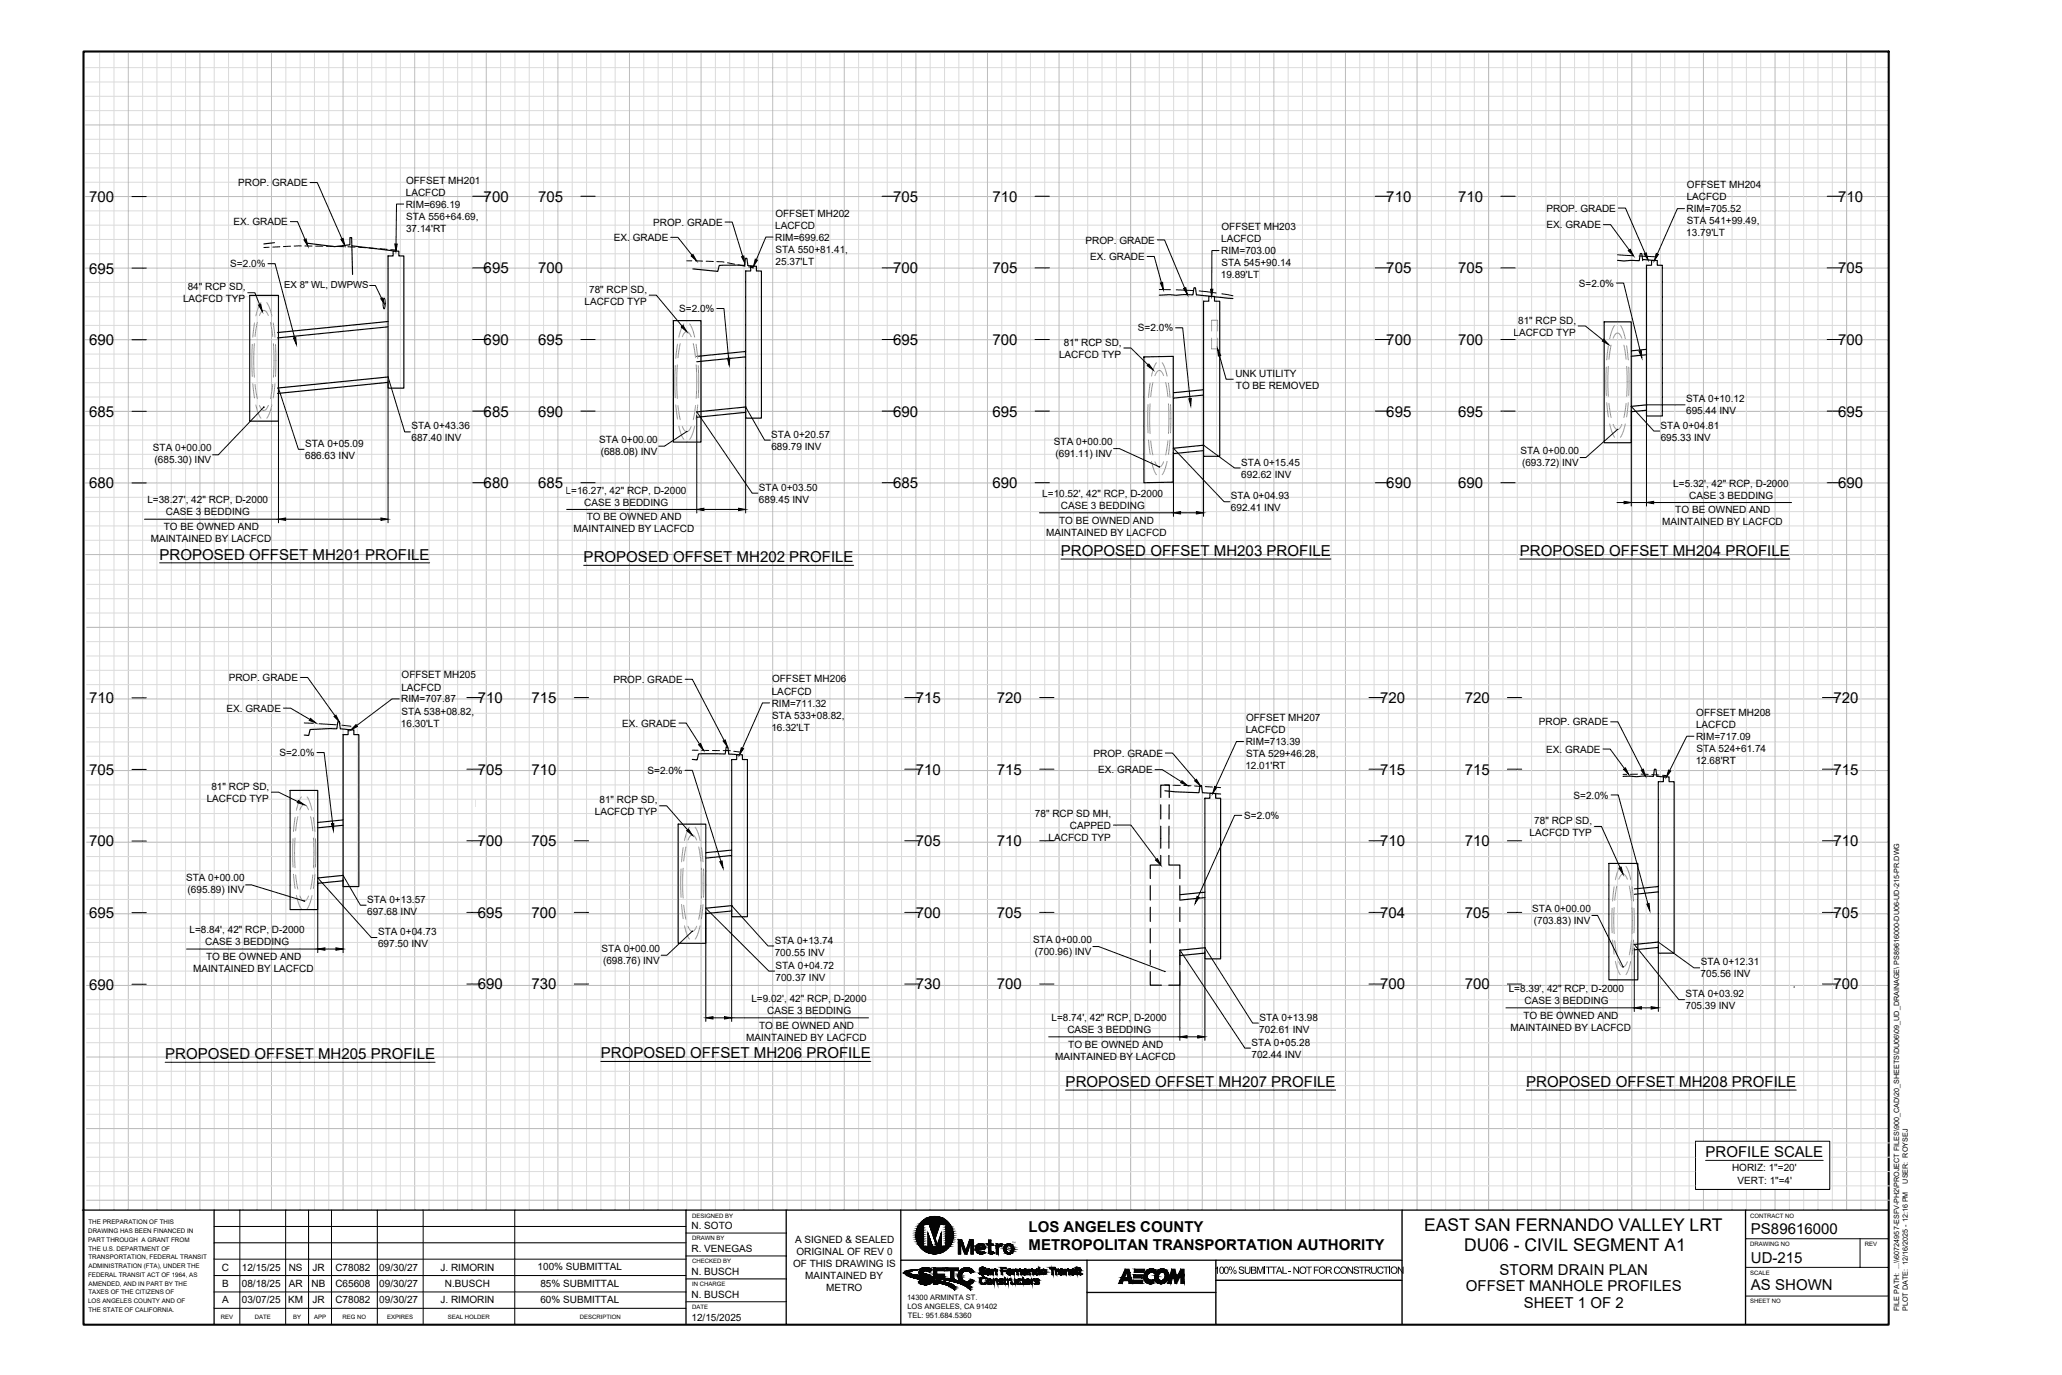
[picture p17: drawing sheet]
<svg xmlns="http://www.w3.org/2000/svg" width="914mm" height="610mm" viewBox="0 0 914 610" stroke-linecap="round" stroke-linejoin="round" font-family="sans-serif">
<defs><g id="words">
<g font-size="7.8">
<text x="631.5" y="545.9">EAST SAN FERNANDO VALLEY LRT</text>
<text x="649.3" y="554.8">DU06 - CIVIL SEGMENT A1</text>
</g>
<g font-size="6.7">
<text x="39.6" y="89.5">700</text>
<text x="214.5" y="89.4">700</text>
<text x="238.6" y="89.4">705</text>
<text x="396.1" y="89.4">705</text>
<text x="440.1" y="89.4">710</text>
<text x="614.8" y="89.4">710</text>
<text x="646.6" y="89.4">710</text>
<text x="815.2" y="89.4">710</text>
<text x="39.6" y="121.3">695</text>
<text x="214.5" y="121.2">695</text>
<text x="238.6" y="121.2">700</text>
<text x="396.1" y="121.2">700</text>
<text x="440.1" y="121.2">705</text>
<text x="614.8" y="121.2">705</text>
<text x="646.6" y="121.2">705</text>
<text x="815.2" y="121.2">705</text>
<text x="39.6" y="153">690</text>
<text x="214.5" y="152.9">690</text>
<text x="238.6" y="152.9">695</text>
<text x="396.1" y="152.9">695</text>
<text x="440.1" y="152.9">700</text>
<text x="614.8" y="152.9">700</text>
<text x="646.6" y="152.9">700</text>
<text x="815.2" y="152.9">700</text>
<text x="39.6" y="184.8">685</text>
<text x="214.5" y="184.7">685</text>
<text x="238.6" y="184.7">690</text>
<text x="396.1" y="184.7">690</text>
<text x="440.1" y="184.7">695</text>
<text x="614.8" y="184.7">695</text>
<text x="646.6" y="184.7">695</text>
<text x="815.2" y="184.7">695</text>
<text x="39.6" y="216.5">680</text>
<text x="214.5" y="216.4">680</text>
<text x="238.6" y="216.4">685</text>
<text x="396.1" y="216.4">685</text>
<text x="440.1" y="216.4">690</text>
<text x="614.8" y="216.4">690</text>
<text x="646.6" y="216.4">690</text>
<text x="815.2" y="216.4">690</text>
<text x="70.8" y="248.1">PROPOSED OFFSET MH201 PROFILE</text>
<text x="258.8" y="249.2">PROPOSED OFFSET MH202 PROFILE</text>
<text x="470.5" y="246.4">PROPOSED OFFSET MH203 PROFILE</text>
<text x="674" y="246.4">PROPOSED OFFSET MH204 PROFILE</text>
<text x="39.6" y="311.8">710</text>
<text x="211.9" y="311.7">710</text>
<text x="235.7" y="311.7">715</text>
<text x="406.1" y="311.7">715</text>
<text x="442.1" y="311.7">720</text>
<text x="612" y="311.7">720</text>
<text x="649.5" y="311.7">720</text>
<text x="813" y="311.7">720</text>
<text x="39.6" y="343.5">705</text>
<text x="211.9" y="343.4">705</text>
<text x="235.7" y="343.4">710</text>
<text x="406.1" y="343.4">710</text>
<text x="442.1" y="343.4">715</text>
<text x="612" y="343.4">715</text>
<text x="649.5" y="343.4">715</text>
<text x="813" y="343.4">715</text>
<text x="39.6" y="375.3">700</text>
<text x="211.9" y="375.2">700</text>
<text x="235.7" y="375.2">705</text>
<text x="406.1" y="375.2">705</text>
<text x="442.1" y="375.2">710</text>
<text x="612" y="375.2">710</text>
<text x="649.5" y="375.2">710</text>
<text x="813" y="375.2">710</text>
<text x="39.6" y="407">695</text>
<text x="211.9" y="406.9">695</text>
<text x="235.7" y="406.9">700</text>
<text x="406.1" y="406.9">700</text>
<text x="442.1" y="406.9">705</text>
<text x="612" y="406.9">704</text>
<text x="649.5" y="406.9">705</text>
<text x="813" y="406.9">705</text>
<text x="39.6" y="438.8">690</text>
<text x="211.9" y="438.7">690</text>
<text x="235.7" y="438.7">730</text>
<text x="406.1" y="438.7">730</text>
<text x="442.1" y="438.7">700</text>
<text x="612" y="438.7">700</text>
<text x="649.5" y="438.7">700</text>
<text x="813" y="438.7">700</text>
<text x="73.2" y="469.6">PROPOSED OFFSET MH205 PROFILE</text>
<text x="266.4" y="469.2">PROPOSED OFFSET MH206 PROFILE</text>
<text x="472.6" y="481.9">PROPOSED OFFSET MH207 PROFILE</text>
<text x="676.8" y="481.9">PROPOSED OFFSET MH208 PROFILE</text>
<text x="756.4" y="513.1">PROFILE SCALE</text>
<text x="456.1" y="546.1">LOS ANGELES COUNTY</text>
<text x="776.5" y="547.1">PS89616000</text>
<text x="456.2" y="554.1">METROPOLITAN TRANSPORTATION AUTHORITY</text>
<text x="776.5" y="559.8">UD-215</text>
<text x="665" y="565">STORM DRAIN PLAN</text>
<text x="650" y="572.4">OFFSET MANHOLE PROFILES</text>
<text x="776.5" y="571.7">AS SHOWN</text>
<text x="675.7" y="579.8">SHEET 1 OF 2</text>
</g>
<g font-size="4.4">
<text x="105.7" y="82.5">PROP. GRADE</text>
<text x="180.1" y="81.4">OFFSET MH201</text>
<text x="748.1" y="83.4">OFFSET MH204</text>
<text x="180" y="86.7">LACFCD</text>
<text x="748" y="88.8">LACFCD</text>
<text x="179.9" y="92.1">RIM=696.19</text>
<text x="685.8" y="93.8">PROP. GRADE</text>
<text x="747.9" y="94.1">RIM=705.52</text>
<text x="103.5" y="99.8">EX. GRADE</text>
<text x="180.1" y="97.4">STA 556+64.69,</text>
<text x="289.7" y="100">PROP. GRADE</text>
<text x="343.7" y="101.4">LACFCD</text>
<text x="343.9" y="96.1">OFFSET MH202</text>
<text x="685.8" y="101.2">EX. GRADE</text>
<text x="748.1" y="99.4">STA 541+99.49,</text>
<text x="180.1" y="102.7">37.14'RT</text>
<text x="272.2" y="106.8">EX. GRADE</text>
<text x="343.7" y="106.7">RIM=699.62</text>
<text x="481.4" y="108">PROP. GRADE</text>
<text x="541.5" y="107.4">LACFCD</text>
<text x="541.7" y="102">OFFSET MH203</text>
<text x="747.8" y="104.8">13.79'LT</text>
<text x="343.9" y="112.1">STA 550+81.41,</text>
<text x="541.5" y="112.7">RIM=703.00</text>
<text x="102.1" y="118.5">S=2.0%</text>
<text x="343.9" y="117.4">25.37'LT</text>
<text x="483.5" y="115.3">EX. GRADE</text>
<text x="541.7" y="118">STA 545+90.14</text>
<text x="541.4" y="123.3">19.89'LT</text>
<text x="83.2" y="128.7">84&quot; RCP SD,</text>
<text x="261.3" y="129.8">78&quot; RCP SD,</text>
<text x="700.2" y="127.1">S=2.0%</text>
<text x="81.2" y="134">LACFCD TYP</text>
<text x="259.2" y="135.1">LACFCD TYP</text>
<text x="301.2" y="138.3">S=2.0%</text>
<text x="673.2" y="143.4">81&quot; RCP SD,</text>
<text x="504.6" y="146.9">S=2.0%</text>
<text x="671.2" y="148.8">LACFCD TYP</text>
<text x="471.7" y="153.2">81&quot; RCP SD,</text>
<text x="469.6" y="158.5">LACFCD TYP</text>
<text x="547.8" y="167">UNK UTILITY</text>
<text x="548.1" y="172.4">TO BE REMOVED</text>
<text x="747.7" y="178.4">STA 0+10.12</text>
<text x="747.7" y="183.7">695.44 INV</text>
<text x="182.4" y="190.4">STA 0+43.36</text>
<text x="736.4" y="190.1">STA 0+04.81</text>
<text x="182.5" y="195.7">687.40 INV</text>
<text x="265.7" y="196.3">STA 0+00.00</text>
<text x="342" y="194">STA 0+20.57</text>
<text x="467.4" y="197.3">STA 0+00.00</text>
<text x="736.4" y="195.3">695.33 INV</text>
<text x="67.8" y="200.1">STA 0+00.00</text>
<text x="135.3" y="198.1">STA 0+05.09</text>
<text x="135.3" y="203.4">686.63 INV</text>
<text x="266.4" y="201.6">(688.08) INV</text>
<text x="342.1" y="199.3">689.79 INV</text>
<text x="468.1" y="202.7">(691.11) INV</text>
<text x="674.3" y="201.3">STA 0+00.00</text>
<text x="68.5" y="205.4">(685.30) INV</text>
<text x="550.4" y="206.4">STA 0+15.45</text>
<text x="675" y="206.7">(693.72) INV</text>
<text x="550.5" y="211.7">692.62 INV</text>
<text x="742" y="215.8">L=5.32', 42&quot; RCP, D-2000</text>
<text x="250.8" y="218.8">L=16.27', 42&quot; RCP, D-2000</text>
<text x="336.5" y="217.6">STA 0+03.50</text>
<text x="462.2" y="220.3">L=10.52', 42&quot; RCP, D-2000</text>
<text x="545.8" y="221.4">STA 0+04.93</text>
<text x="749.1" y="221.1">CASE 3 BEDDING</text>
<text x="65.3" y="223.2">L=38.27', 42&quot; RCP, D-2000</text>
<text x="259.1" y="224.2">CASE 3 BEDDING</text>
<text x="336.6" y="222.9">689.45 INV</text>
<text x="470.5" y="225.7">CASE 3 BEDDING</text>
<text x="545.8" y="226.7">692.41 INV</text>
<text x="742.9" y="227.6">TO BE OWNED AND</text>
<text x="73.6" y="228.5">CASE 3 BEDDING</text>
<text x="260.2" y="230.6">TO BE OWNED AND</text>
<text x="469.6" y="232.1">TO BE OWNED AND</text>
<text x="737.2" y="232.9">MAINTAINED BY LACFCD</text>
<text x="72.7" y="234.9">TO BE OWNED AND</text>
<text x="254.4" y="235.9">MAINTAINED BY LACFCD</text>
<text x="463.9" y="237.5">MAINTAINED BY LACFCD</text>
<text x="66.9" y="240.3">MAINTAINED BY LACFCD</text>
<text x="101.4" y="301.9">PROP. GRADE</text>
<text x="178.1" y="300.8">OFFSET MH205</text>
<text x="231" y="304.4">OFFSET MH205</text>
<text x="272" y="302.7">PROP. GRADE</text>
<text x="342.3" y="302.6">OFFSET MH206</text>
<text x="178" y="311.4">RIM=707.87</text>
<text x="178" y="306.2">LACFCD</text>
<text x="342.2" y="307.9">LACFCD</text>
<text x="100.5" y="315.5">EX. GRADE</text>
<text x="178.1" y="316.8">STA 538+08.82,</text>
<text x="230.9" y="315">RIM=707.87</text>
<text x="342.2" y="313.2">RIM=711.32</text>
<text x="752.2" y="317.4">OFFSET MH208</text>
<text x="177.8" y="322.1">16.30'LT</text>
<text x="231" y="320.4">STA 538+08.82,</text>
<text x="275.9" y="322.2">EX. GRADE</text>
<text x="342.1" y="323.9">16.32'LT</text>
<text x="342.4" y="318.6">STA 533+08.82,</text>
<text x="552.6" y="319.7">OFFSET MH207</text>
<text x="682.4" y="321.6">PROP. GRADE</text>
<text x="752.1" y="322.7">LACFCD</text>
<text x="552.4" y="325.1">LACFCD</text>
<text x="752.1" y="328">RIM=717.09</text>
<text x="123.9" y="335.2">S=2.0%</text>
<text x="484.9" y="335.4">PROP. GRADE</text>
<text x="552.4" y="330.3">RIM=713.39</text>
<text x="552.6" y="335.7">STA 529+46.28,</text>
<text x="685.7" y="333.7">EX. GRADE</text>
<text x="752.3" y="333.4">STA 524+61.74</text>
<text x="552.3" y="341">12.01'RT</text>
<text x="752" y="338.6">12.68'RT</text>
<text x="287.2" y="343.1">S=2.0%</text>
<text x="487" y="342.8">EX. GRADE</text>
<text x="93.7" y="350.1">81&quot; RCP SD,</text>
<text x="91.7" y="355.5">LACFCD TYP</text>
<text x="210.8" y="357.9">LACFCD TYP</text>
<text x="265.9" y="356.2">81&quot; RCP SD,</text>
<text x="697.8" y="354">S=2.0%</text>
<text x="263.8" y="361.5">LACFCD TYP</text>
<text x="459" y="362">78&quot; RCP SD MH,</text>
<text x="551.8" y="363.1">S=2.0%</text>
<text x="680.4" y="365.3">78&quot; RCP SD,</text>
<text x="474.4" y="367.4">CAPPED</text>
<text x="678.3" y="370.6">LACFCD TYP</text>
<text x="465" y="372.7">LACFCD TYP</text>
<text x="82.5" y="390.8">STA 0+00.00</text>
<text x="83.2" y="396.1">(695.89) INV</text>
<text x="162.8" y="400.3">STA 0+13.57</text>
<text x="162.8" y="405.6">697.68 INV</text>
<text x="679.5" y="404.3">STA 0+00.00</text>
<text x="84" y="413.7">L=8.84', 42&quot; RCP, D-2000</text>
<text x="680.2" y="409.7">(703.83) INV</text>
<text x="91" y="419.1">CASE 3 BEDDING</text>
<text x="167.6" y="414.6">STA 0+04.73</text>
<text x="167.7" y="419.9">697.50 INV</text>
<text x="343.6" y="418.3">STA 0+13.74</text>
<text x="458.2" y="418.1">STA 0+00.00</text>
<text x="91.4" y="425.5">TO BE OWNED AND</text>
<text x="266.8" y="422">STA 0+00.00</text>
<text x="343.6" y="423.6">700.55 INV</text>
<text x="458.9" y="423.5">(700.96) INV</text>
<text x="85.7" y="430.9">MAINTAINED BY LACFCD</text>
<text x="267.4" y="427.3">(698.76) INV</text>
<text x="343.9" y="429.5">STA 0+04.72</text>
<text x="754.2" y="428">STA 0+12.31</text>
<text x="796.8" y="430.6">L=8.39', 42&quot; RCP, D-2000</text>
<text x="343.9" y="434.8">700.37 INV</text>
<text x="754.1" y="433.3">705.56 INV</text>
<text x="669.1" y="439.8">L=8.39', 42&quot; RCP, D-2000</text>
<text x="747.4" y="442.1">STA 0+03.92</text>
<text x="333.2" y="444.2">L=9.02', 42&quot; RCP, D-2000</text>
<text x="340.2" y="449.6">CASE 3 BEDDING</text>
<text x="676.1" y="445.2">CASE 3 BEDDING</text>
<text x="747.4" y="447.4">705.39 INV</text>
<text x="466.3" y="452.7">L=8.74', 42&quot; RCP, D-2000</text>
<text x="558.5" y="452.5">STA 0+13.98</text>
<text x="675.6" y="452">TO BE OWNED AND</text>
<text x="330.9" y="461.4">MAINTAINED BY LACFCD</text>
<text x="336.6" y="456">TO BE OWNED AND</text>
<text x="473.3" y="458">CASE 3 BEDDING</text>
<text x="558.4" y="457.8">702.61 INV</text>
<text x="669.8" y="457.3">MAINTAINED BY LACFCD</text>
<text x="473.7" y="464.4">TO BE OWNED AND</text>
<text x="555" y="463.6">STA 0+05.28</text>
<text x="468" y="469.8">MAINTAINED BY LACFCD</text>
<text x="555" y="468.9">702.44 INV</text>
<text x="768.1" y="519.3">HORIZ: 1&quot;=20'</text>
<text x="770.5" y="525.1">VERT: 1&quot;=4'</text>
<text x="306.6" y="544.9">N. SOTO</text>
<text x="352.6" y="551.2">A SIGNED &amp; SEALED</text>
<text x="306.6" y="555">R. VENEGAS</text>
<text x="353.2" y="556.6">ORIGINAL OF REV 0</text>
<text x="98.4" y="563.3">C</text>
<text x="107.2" y="563.3">12/15/25</text>
<text x="128" y="563.3">NS</text>
<text x="138.6" y="563.3">JR</text>
<text x="148.7" y="563.3">C78082</text>
<text x="168.2" y="563.3">09/30/27</text>
<text x="195.3" y="563.3">J. RIMORIN</text>
<text x="238.4" y="563.1">100% SUBMITTAL</text>
<text x="351.7" y="561.9">OF THIS DRAWING IS</text>
<text x="306.6" y="565.2">N. BUSCH</text>
<text x="357.1" y="567.2">MAINTAINED BY</text>
<text x="538.5" y="564.7">100% SUBMITTAL - NOT FOR CONSTRUCTION</text>
<text x="98.5" y="570.6">B</text>
<text x="107.2" y="570.6">08/18/25</text>
<text x="128" y="570.6">AR</text>
<text x="138.2" y="570.6">NB</text>
<text x="148.7" y="570.6">C65608</text>
<text x="168.2" y="570.6">09/30/27</text>
<text x="197.3" y="570.6">N.BUSCH</text>
<text x="239.6" y="570.4">85% SUBMITTAL</text>
<text x="306.6" y="575.3">N. BUSCH</text>
<text x="366.4" y="572.5">METRO</text>
<text x="98.5" y="577.8">A</text>
<text x="107.2" y="577.8">03/07/25</text>
<text x="127.8" y="577.8">KM</text>
<text x="138.6" y="577.8">JR</text>
<text x="148.7" y="577.8">C78082</text>
<text x="168.2" y="577.8">09/30/27</text>
<text x="195.3" y="577.8">J. RIMORIN</text>
<text x="239.6" y="577.7">60% SUBMITTAL</text>
<text x="306.6" y="585.5">12/15/2025</text>
</g>
<text font-size="4.3" x="126" y="127.8">EX 8&quot; WL, DWPWS</text>
<g font-size="3.3">
<text x="402.3" y="576.3">14300 ARMINTA ST.</text>
<text x="402.4" y="580.3">LOS ANGELES, CA 91402</text>
<text x="402.5" y="584.3">TEL: 951.684.5360</text>
</g>
<g font-size="3.2">
<text x="846" y="524.7" transform="rotate(-90 846 524.7)">USER: ROYSEJ</text>
<text x="842.2" y="581.2" transform="rotate(-90 842.2 581.2)">FILE PATH: ...\\60724957-ESFV-PH2\PROJECT FILES\900_CAD\20_SHEETS\DU06\09_UD_DRAINAGE\ PS89616000-DU06-UD-215-PR.DWG</text>
<text x="846" y="581.2" transform="rotate(-90 846 581.2)">PLOT DATE: 12/16/2025 - 12:16 PM</text>
</g>
<g font-size="2.8">
<text x="39.2" y="542.8">THE PREPARATION OF THIS</text>
<text x="39.1" y="546.7">DRAWING HAS BEEN FINANCED IN</text>
<text x="39.1" y="550.5">PART THROUGH A GRANT FROM</text>
<text x="39.2" y="554.4">THE U.S. DEPARTMENT OF</text>
<text x="39.2" y="558.3">TRANSPORTATION, FEDERAL TRANSIT</text>
<text x="39.3" y="562.2">ADMINISTRATION (FTA), UNDER THE</text>
<text x="39.1" y="566.1">FEDERAL TRANSIT ACT OF 1964, AS</text>
<text x="39.3" y="570">AMENDED, AND IN PART BY THE</text>
<text x="39.2" y="573.9">TAXES OF THE CITIZENS OF</text>
<text x="39.1" y="577.8">LOS ANGELES COUNTY AND OF</text>
<text x="39.2" y="581.7">THE STATE OF CALIFORNIA.</text>
</g>
<g font-size="2.7">
<text x="307" y="539.9">DESIGNED BY</text>
<text x="776.1" y="540">CONTRACT NO</text>
<text x="306.9" y="549.8">DRAWN BY</text>
<text x="776.1" y="552.4">DRAWING NO</text>
<text x="826.9" y="552.3">REV</text>
<text x="307" y="560">CHECKED BY</text>
<text x="776.1" y="565.1">SCALE</text>
<text x="307" y="570.2">IN CHARGE</text>
<text x="307" y="580.3">DATE</text>
<text x="776.1" y="577.8">SHEET NO</text>
<text x="97.9" y="584.6">REV</text>
<text x="113" y="584.6">DATE</text>
<text x="130" y="584.6">BY</text>
<text x="139.3" y="584.6">APP</text>
<text x="151.9" y="584.6">REG NO</text>
<text x="171.7" y="584.6">EXPIRES</text>
<text x="198.6" y="584.6">SEAL HOLDER</text>
<text x="257.2" y="584.6">DESCRIPTION</text>
</g>
<text font-size="1" x="448.8" y="551.2">TM</text>
</g></defs>
<!-- layer: C-PROF-GRID-MINR -->
<g fill="none" stroke="#dbdbdb" stroke-width=".44">
<path d="M37.9 36.3h800M37.9 30h800M44.2 23.6v512.9M50.5 23.6v512.9M63.2 23.6v512.9M69.6 23.6v512.9M75.9 23.6v512.9M82.3 23.6v512.9M95 23.6v512.9M101.3 23.6v512.9M107.7 23.6v512.9M114 23.6v512.9"/>
<path d="M126.7 23.6v512.9M133.1 23.6v512.9M139.4 23.6v512.9M145.8 23.6v512.9M158.5 23.6v512.9M164.8 23.6v512.9M171.2 23.6v512.9M177.5 23.6v512.9M190.2 23.6v512.9M196.6 23.6v512.9M202.9 23.6v512.9M209.3 23.6v512.9"/>
<path d="M222 23.6v512.9M228.3 23.6v512.9M234.7 23.6v512.9M241 23.6v512.9M253.7 23.6v512.9M260.1 23.6v512.9M266.4 23.6v512.9M272.8 23.6v512.9M285.5 23.6v512.9M291.8 23.6v512.9M298.2 23.6v512.9M304.5 23.6v512.9"/>
<path d="M317.2 23.6v512.9M323.6 23.6v512.9M329.9 23.6v512.9M336.3 23.6v512.9M349 23.6v512.9M355.3 23.6v512.9M361.7 23.6v512.9M368 23.6v512.9M380.7 23.6v512.9M387.1 23.6v512.9M393.4 23.6v512.9M399.8 23.6v512.9"/>
<path d="M412.5 23.6v512.9M418.8 23.6v512.9M425.2 23.6v512.9M431.5 23.6v512.9M444.2 23.6v512.9M450.6 23.6v512.9M456.9 23.6v512.9M463.3 23.6v512.9M476 23.6v512.9M482.3 23.6v512.9M488.7 23.6v512.9M495 23.6v512.9"/>
<path d="M507.7 23.6v512.9M514.1 23.6v512.9M520.4 23.6v512.9M526.8 23.6v512.9M539.5 23.6v512.9M545.8 23.6v512.9M552.2 23.6v512.9M558.5 23.6v512.9M571.2 23.6v512.9M577.6 23.6v512.9M583.9 23.6v512.9M590.3 23.6v512.9"/>
<path d="M603 23.6v512.9M609.3 23.6v512.9M615.7 23.6v512.9M622 23.6v512.9M634.7 23.6v512.9M641.1 23.6v512.9M647.4 23.6v512.9M653.8 23.6v512.9M666.5 23.6v512.9M672.8 23.6v512.9M679.2 23.6v512.9M685.5 23.6v512.9"/>
<path d="M698.2 23.6v512.9M704.6 23.6v512.9M710.9 23.6v512.9M717.3 23.6v512.9M730 23.6v512.9M736.3 23.6v512.9M742.7 23.6v512.9M749 23.6v512.9M761.7 23.6v512.9M768.1 23.6v512.9M774.4 23.6v512.9M780.8 23.6v512.9"/>
<path d="M793.5 23.6v512.9M799.8 23.6v512.9M806.2 23.6v512.9M812.5 23.6v512.9M825.2 23.6v512.9M831.6 23.6v512.9M837.9 23.6v482.1M37.9 49h800M37.9 42.7h800M37.9 74.4h800M37.9 68.1h800M37.9 61.7h800"/>
<path d="M37.9 99.8h800M37.9 93.5h800M37.9 80.8h800M37.9 112.5h800M37.9 106.2h800M37.9 137.9h800M37.9 131.6h800M37.9 125.2h800M37.9 157h800M37.9 144.3h800M37.9 176h800M37.9 169.7h800"/>
<path d="M37.9 163.3h800M37.9 195.1h800M37.9 188.7h800M37.4 201.4h800.5M37.9 207.8h800M37.9 239.5h800M37.9 233.2h800M37.9 226.8h800M37.9 220.5h800M38.4 259.1h799.5M38.4 252.7h799.5M38.4 271.8h799.5"/>
<path d="M38.4 265.4h799.5M38.4 297.2h799.5M38.4 290.8h799.5M38.4 284.5h799.5M38.4 316.2h799.5M38.4 303.5h799.5M38.4 335.3h799.5M38.4 328.9h799.5M38.4 322.6h799.5M38.4 354.3h799.5M38.4 348h799.5M38.4 379.7h799.5"/>
<path d="M38.4 367h799.5M38.4 360.7h799.5M38.4 398.8h799.5M38.4 392.4h799.5M38.4 386.1h799.5M38.4 417.8h799.5M38.4 411.5h799.5M37.9 424.2h800M38.4 430.5h799.5M38.4 455.9h799.5M38.4 449.6h799.5M38.4 443.2h799.5"/>
<path d="M38.4 462.3h799.5M38.4 475h799.5M38.4 494h799.5M38.4 487.7h799.5M38.4 481.3h799.5M38.4 519.4h713.3M38.4 513.1h713.3M38.4 506.7h713.3M812.1 519.4h25.8M812.1 513.1h25.8M812.1 506.7h25.8M38.4 525.8h713.3"/>
<path d="M812.1 525.8h25.8"/>
</g>
<!-- layer: C-PROF-GRID-MAJR -->
<g fill="none" stroke="#bababa" stroke-width=".44">
<path d="M56.9 23.6v512.9M88.6 23.6v512.9M120.4 23.6v512.9M152.1 23.6v512.9M183.9 23.6v512.9M215.6 23.6v512.9M247.4 23.6v512.9M279.1 23.6v512.9M310.9 23.6v512.9M342.6 23.6v512.9M374.4 23.6v512.9M406.1 23.6v512.9"/>
<path d="M437.9 23.6v512.9M469.6 23.6v512.9M501.4 23.6v512.9M533.1 23.6v512.9M564.9 23.6v512.9M596.6 23.6v512.9M628.4 23.6v512.9M660.1 23.6v512.9M691.9 23.6v512.9M723.6 23.6v512.9M755.4 23.6v512.9M787.1 23.6v512.9"/>
<path d="M818.9 23.6v512.9M37.9 55.4h800M37.9 87.1h800M37.9 118.9h800M37.9 150.6h800M37.9 182.4h800M37.9 214.1h800M37.9 245.9h800M38.4 278.1h799.5M38.4 309.9h799.5M38.4 341.6h799.5M38.4 373.4h799.5"/>
<path d="M38.4 405.1h799.5M38.4 436.9h799.5M38.4 468.6h799.5M38.4 500.4h799.5M38.4 532.1h799.5"/>
</g>
<!-- layer: C-ANNO-TEXT-N -->
<path d="M751.9 506v21.3l59.5-21.3zM751.9 527.3l59.5-21.3v21.3z" fill="#fff" stroke="#fff" stroke-width=".44"/>
<g fill="none" stroke="#000" stroke-width=".44">
<path d="M58.5 87.1h6.4M209.6 87h6.4M257.6 87h6.3M391.2 87h6.3M459 87h6.3M609.9 87h6.3M665.5 87h6.4M810.3 87h6.3M58.5 118.9h6.4M209.6 118.8h6.4M391.2 118.8h6.3M459 118.8h6.3"/>
<path d="M609.9 118.8h6.3M665.5 118.8h6.4M810.3 118.8h6.3M58.5 150.6h6.4M209.6 150.5h6.4M257.6 150.5h6.3M391.2 150.5h6.3M459 150.5h6.3M609.9 150.5h6.3M665.5 150.5h6.4M810.3 150.5h6.3M58.5 182.4h6.4"/>
<path d="M209.6 182.3h6.4M257.6 182.3h6.3M391.2 182.3h6.3M459 182.3h6.3M609.9 182.3h6.3M665.5 182.3h6.4M810.3 182.3h6.3M58.5 214.1h6.4M209.6 214h6.4M257.6 214h6.3M391.2 214h6.3M459 214h6.3"/>
<path d="M609.9 214h6.3M665.5 214h6.4M810.3 214h6.3M70.8 249.5h119.7M258.8 250.6h119.8M470.5 247.8h119.7M674 247.8h119.7M58.5 309.4h6.4M207 309.3h6.4M254.7 309.3h6.3M401.2 309.3h6.4M461 309.3h6.4"/>
<path d="M607.1 309.3h6.3M668.5 309.3h6.3M808.2 309.3h6.3M58.5 341.1h6.4M207 341h6.4M401.2 341h6.4M461 341h6.4M607.1 341h6.3M668.5 341h6.3M808.2 341h6.3M58.5 372.9h6.4M207 372.8h6.4"/>
<path d="M254.7 372.8h6.3M401.2 372.8h6.4M461 372.8h6.4M607.1 372.8h6.3M668.5 372.8h6.3M808.2 372.8h6.3M58.5 404.6h6.4M207 404.5h6.4M254.7 404.5h6.3M401.2 404.5h6.4M461 404.5h6.4M607.1 404.5h6.3"/>
<path d="M668.5 404.5h6.3M808.2 404.5h6.3M58.5 436.4h6.4M207 436.3h6.4M254.7 436.3h6.3M401.2 436.3h6.4M461 436.3h6.4M607.1 436.3h6.3M668.5 436.3h6.3M808.2 436.3h6.3M73.2 471h119.8M266.4 470.6h119.8"/>
<path d="M472.6 483.3h119.7M676.8 483.3h119.7M751.9 506h59.5v21.3h-59.5zM756.4 514.5h52.1"/>
</g>
<!-- layer: G-LOGO-SFTC -->
<g fill="#000" stroke="#000" stroke-width=".44">
<path d="M402.4 565.3h.5zM402.5 563.8h.2zM402.5 563.8h.3zM402.6 563.8h.2zM403.5 563.3h.3zM403.9 565.7h.4zM405 563l.5-.1zM405.3 563.2h.2zM406.7 565.8h3.2zM406.4 563l.6-.1zM407.2 567h2.6zM407.3 565.6h.7z"/>
<path d="M407.9 566.7h.9zM408 566h3.6zM409.4 565.6h2.9zM410.3 565.7h2.2zM412.1 563.9l.2 .1zM412.1 563.9h.3zM412.2 565.8l.5 .1zM414.2 566.1h4.7zM414.8 566.1h4.1zM415.5 566.2h3.4zM417 568.2h1.1zM419.8 568.9h.8z"/>
<path d="M421.5 567h1.6zM421.7 569.6h.6zM422.6 567.2l.5 .1zM423.3 567.6h.7zM424.3 567.9h.8zM425.5 567.9h2zM425.6 568.3h.7zM426.6 569.4h1.8zM427.7 569h.5zM428 569.2h.4zM428.7 569.6h.5zM429.2 569.4h.4z"/>
<path d="M430.2 564.1l.4 .3zM430.2 564.1h1l-.6 .3zM434.7 563.4h1.9zM435 563.6h1.9zM435.4 565.1h.6zM435.5 565.2h.4zM436 569.5h.4zM436 564.5h.9zM435.9 566.2h.5zM436.9 566.8l.3 .1zM436.9 566.8h.4zM437.6 563.4h.2z"/>
<path d="M438 563.6h.3zM439 565.1h.4zM438.7 569.5h.4zM440.2 565.1h.4zM441.2 562.7h.3zM441.6 567.1h.3zM441.7 565.1h.4zM441.9 567.5h.5zM443.8 567.1h.2zM445.9 569.4h.2zM446.8 563.2h1.8zM447.3 565.1h.9z"/>
<path d="M447.6 565.1h.2zM447.7 567.1h.3zM448.2 564.6h.3zM449 569.5h.2zM449.3 569.2h.6zM449.5 565.1h.4zM450.3 562.8h.3zM451.1 565.1h.4zM451.8 569.5h.3zM451.8 569.5h.4zM452.2 562.7h.2zM452.4 567.6h.3z"/>
<path d="M452.6 565.1h.5zM453.8 563.4h.2zM454.2 569.2h.2zM454.2 565.1h.3zM455.2 565.1h.4zM455.6 569.5h.4zM455.6 569.5h.2zM456.4 565.1h.4zM457.5 562.7h.2zM457.9 565.1h.4zM458.4 567.1h.2zM459.7 567.1h.3z"/>
<path d="M460 564.6h1.1zM460.7 565.1h.4zM462.6 565.1h.3zM462.6 562.8h.3zM465.5 561.9h.3zM466.7 565.1h.4zM467.1 562.5h.9zM468.2 565.1h.4zM469.1 562.8h.3zM469.8 563.4h.3zM470.3 563.6h.2zM470.3 565.1h.2z"/>
<path d="M471.3 565.1h.4zM472.4 565.1h.5zM473.5 562.7h.3zM474 565.1h.4zM475.3 562.9h1.1zM475.6 564.2h1.2zM475.9 564.7h.8zM478.2 562.8h.2zM478.5 562.1h.6zM479 565.1h.3z"/>
<path d="M401.8 564.5l.2 .2zM401.8 564.5l.2 .2z"/>
<path d="M401.8 564.8h.3zM401.8 564.8h.3z"/>
<path d="M401.9 564.8l.3 .1zM401.9 564.8l.3 .1z"/>
<path d="M401.9 564.9l.4 .1zM401.9 564.9l.4 .1z"/>
<path d="M402.3 564.3l.2 .2zM402.3 564.3l.2 .2z"/>
<path d="M402 565h.3zM402 565h.3z"/>
<path d="M402 565h.4zM402 565h.4z"/>
<path d="M402 565l.4 .1zM402 565l.4 .1z"/>
<path d="M402.1 565.1h.4zM402.1 565.1h.4z"/>
<path d="M402.3 564.5h.2zM402.3 564.5h.2z"/>
<path d="M402.3 564.5h.3zM402.3 564.5h.3z"/>
<path d="M402.1 565.1l.5 .1zM402.1 565.1l.5 .1z"/>
<path d="M402.2 565.2h.4zM402.2 565.2h.4z"/>
<path d="M402.6 563.8h.2zM402.6 563.8h.2z"/>
<path d="M402.3 564.5l.4 .1zM402.3 564.5l.4 .1z"/>
<path d="M402.2 565.2h.5zM402.2 565.2h.5z"/>
<path d="M402.2 565.2l.6 .1zM402.2 565.2l.6 .1z"/>
<path d="M402.4 564.6h.4zM402.4 564.6h.4z"/>
<path d="M402.6 565.2h.2zM402.6 565.2h.2z"/>
<path d="M402.5 563.8h.3zM402.5 563.8h.2z"/>
<path d="M402.4 564.6h.4zM402.4 564.6h.4z"/>
<path d="M402.3 565.3h.5zM402.3 565.3h.5z"/>
<path d="M402.8 565.6h.6zM402.8 565.6h.6z"/>
<path d="M402.4 564.6h.4zM402.4 564.6h.4z"/>
<path d="M402.4 564.6l.5 .1zM402.4 564.6l.5 .1z"/>
<path d="M402.3 565.3h.6zM402.3 565.3h.6zM402.4 565.3h.5z"/>
<path d="M402.6 565.2h.3zM402.6 565.2h.3z"/>
<path d="M402.6 563.8h.3zM402.6 563.8h.2z"/>
<path d="M402.4 565.3l.6 .1zM402.4 565.3l.6 .1z"/>
<path d="M402.7 565.2h.2zM402.7 565.2h.2z"/>
<path d="M402.7 563.8h.2zM402.7 563.8h.2z"/>
<path d="M402.7 563.8h.2zM402.6 563.8h.3z"/>
<path d="M402.5 564.7h.5zM402.5 564.7h.5z"/>
<path d="M402.7 565.2l.3 .1zM402.7 565.2l.3 .1z"/>
<path d="M402.7 563.7h.2zM402.7 563.7l.2 .1z"/>
<path d="M402.9 565.7h.8zM402.9 565.7h.8z"/>
<path d="M403 563.6h.2zM403 563.6h.2z"/>
<path d="M402.5 564.7h.6zM402.5 564.7h.6z"/>
<path d="M402.4 565.4h.6zM402.4 565.4h.6z"/>
<path d="M402.8 565.3h.2zM402.8 565.3h.2z"/>
<path d="M402.7 563.7h.3zM402.7 563.7h.2z"/>
<path d="M402.8 565.3h.3zM402.8 565.3h.3zM402.8 565.3h.3zM402.8 565.3h.3z"/>
<path d="M402.8 563.7h.2zM402.8 563.7h.2z"/>
<path d="M402.8 563.7h.2zM402.7 563.7h.3z"/>
<path d="M402.5 565.4h.6zM402.5 565.4h.6z"/>
<path d="M402.6 564.7h.5zM402.6 564.7h.5z"/>
<path d="M402.8 563.7h.3zM402.8 563.7h.2z"/>
<path d="M402.8 565.3h.3zM402.8 565.3h.3z"/>
<path d="M402.9 563.7h.2zM402.8 563.7h.3z"/>
<path d="M402.5 565.4h.7zM402.5 565.4h.7z"/>
<path d="M402.9 564.7h.3zM402.9 564.7h.3z"/>
<path d="M402.6 564.7l.6 .1zM402.6 564.7l.6 .1z"/>
<path d="M402.9 565.3h.3zM402.9 565.3h.3z"/>
<path d="M403.2 565h.9zM403.2 565h.9z"/>
<path d="M403 564.7h.2zM403 564.7h.2z"/>
<path d="M402.9 563.6h.3zM402.9 563.7h.2zM402.9 563.7h.2zM402.9 563.7h.2z"/>
<path d="M402.6 565.4h.6zM402.6 565.4h.6z"/>
<path d="M402.6 565.4l.7 .1zM402.6 565.4l.7 .1z"/>
<path d="M402.9 565.3h.3zM402.9 565.3h.3z"/>
<path d="M402.6 564.8h.7zM402.6 564.8h.7z"/>
<path d="M402.9 565.3l.4 .1zM402.9 565.3l.4 .1z"/>
<path d="M403 564.7h.2zM403 564.7h.2z"/>
<path d="M403 563.6h.2zM402.9 563.6h.3z"/>
<path d="M403 564.7h.3zM403 564.7h.3z"/>
<path d="M402.6 565.5h.8zM402.6 565.5h.8z"/>
<path d="M403 565.4h.3zM403 565.4h.3z"/>
<path d="M403 563.6h.3zM403 563.6h.2z"/>
<path d="M402.7 564.8h.7zM402.7 564.8h.7z"/>
<path d="M403 565.4h.3zM403 565.4h.3z"/>
<path d="M403.1 564.7h.2zM403.1 564.7h.2z"/>
<path d="M403.1 563.6h.2zM403 563.6h.3z"/>
<path d="M403.1 564.7h.2zM403.1 564.7h.2z"/>
<path d="M403.1 563.6h.2zM403.1 563.6h.2z"/>
<path d="M403.1 565.4h.3zM403.1 565.4h.3zM403.1 565.4h.3zM403.1 565.4h.3z"/>
<path d="M403.1 564.7h.3zM403.1 564.7h.3zM403.2 564.7h.2zM403.2 564.7h.2z"/>
<path d="M402.7 564.8h.7zM402.7 564.8h.7z"/>
<path d="M402.7 565.5l.7 .1zM402.7 565.5l.7 .1z"/>
<path d="M403.1 563.6h.3zM403.1 563.6h.3z"/>
<path d="M403.1 563.6h.3zM403.1 563.6h.2z"/>
<path d="M403.1 565.4h.4zM403.1 565.4h.4z"/>
<path d="M403.2 564.7l.2 .1zM403.2 564.7l.2 .1z"/>
<path d="M402.7 564.8h.7zM402.7 564.8h.7z"/>
<path d="M402.8 564.8l.7 .1zM402.8 564.8l.7 .1z"/>
<path d="M402.8 565.6h.7zM402.8 565.6h.7z"/>
<path d="M403.2 564.8h.3zM403.2 564.8h.3z"/>
<path d="M403.2 563.6h.3zM403.1 563.6h.3z"/>
<path d="M403.2 565.4l.3 .1zM403.2 565.4l.3 .1z"/>
<path d="M403.2 564.8h.3zM403.2 564.8h.3z"/>
<path d="M403.2 563.5h.3zM403.2 563.6h.3z"/>
<path d="M402.8 564.9h.8zM402.8 564.9h.8z"/>
<path d="M403.2 564.8h.3zM403.2 564.8h.3z"/>
<path d="M403.2 563.5h.3zM403.2 563.5h.3z"/>
<path d="M403.2 565.5h.3zM403.2 565.5h.3z"/>
<path d="M403.2 565.5h.4zM403.2 565.5h.4z"/>
<path d="M402.8 565.6h.8zM402.8 565.6h.8z"/>
<path d="M402.8 564.9h.8zM402.8 564.9h.8z"/>
<path d="M403.3 564.8h.3zM403.3 564.8h.3z"/>
<path d="M403.3 564.8h.3zM403.3 564.8h.3zM403.4 564.8h.2zM403.4 564.8h.2z"/>
<path d="M403.3 563.5h.3zM403.3 563.5h.3z"/>
<path d="M403.3 563.5h.3zM403.2 563.5h.3z"/>
<path d="M403.3 565.5h.3zM403.3 565.5h.3z"/>
<path d="M402.9 565.6l.8 .1zM402.9 565.6l.8 .1z"/>
<path d="M403.3 565.5h.3zM403.3 565.5h.3z"/>
<path d="M403.4 564.8h.3zM403.4 564.8h.3zM403.4 564.8h.3zM403.4 564.8h.3z"/>
<path d="M403.6 563.4h.3zM403.6 563.4h.3z"/>
<path d="M402.9 564.9h.8zM402.9 564.9h.8z"/>
<path d="M403.4 565.5h.3zM403.4 565.5h.3z"/>
<path d="M403.4 563.5h.3zM403.3 563.5h.3z"/>
<path d="M403.4 564.8l.4 .1zM403.4 564.8l.4 .1z"/>
<path d="M402.9 564.9h.9zM402.9 564.9h.9z"/>
<path d="M403.4 565.5l.3 .1zM403.4 565.5l.3 .1z"/>
<path d="M402.9 565.7h.9zM402.9 565.7h.9z"/>
<path d="M403.4 565.6h.4zM403.4 565.6h.4z"/>
<path d="M403.5 563.5h.3zM403.4 563.5h.3zM403.4 563.5h.3zM403.4 563.5h.3z"/>
<path d="M403.5 564.9h.3zM403.5 564.9h.3z"/>
<path d="M403.5 563.5h.3zM403.5 563.5h.3z"/>
<path d="M403 564.9h.8zM403 564.9h.8z"/>
<path d="M403.5 564.9h.3zM403.5 564.9h.3z"/>
<path d="M403.5 565.6h.4zM403.5 565.6h.4zM403.5 565.6h.4zM403.5 565.6h.4z"/>
<path d="M403 564.9l.9 .1zM403 564.9l.9 .1z"/>
<path d="M403 565.7h1zM403 565.7h1z"/>
<path d="M403.6 564.9h.3zM403.6 564.9h.3z"/>
<path d="M403.6 563.5h.3zM403.5 563.5h.3z"/>
<path d="M403.5 565.6h.4zM403.5 565.6h.4z"/>
<path d="M403.6 564.9h.3zM403.6 564.9h.3z"/>
<path d="M403 565h1zM403 565h1z"/>
<path d="M403.6 564.9h.4zM403.6 564.9h.4zM403.7 564.9h.3zM403.7 564.9h.3z"/>
<path d="M403.6 563.4h.3zM403.6 563.5h.3zM403.6 563.5h.3zM403.6 563.5h.3z"/>
<path d="M403.6 565.6h.4zM403.6 565.6h.4z"/>
<path d="M403.1 565.7l1 .1zM403.1 565.7l1 .1z"/>
<path d="M403.7 564.9h.3zM403.7 564.9h.3z"/>
<path d="M403.6 565.6h.4zM403.6 565.6h.4z"/>
<path d="M403.1 565h1zM403.1 565h1z"/>
<path d="M403.7 563.4h.3zM403.6 563.4h.3z"/>
<path d="M403.7 565.6l.4 .1zM403.7 565.6l.4 .1z"/>
<path d="M403.8 564.9h.3zM403.8 564.9h.3z"/>
<path d="M403.2 565.8h.9zM403.2 565.8h.9z"/>
<path d="M403.8 563.4h.3zM403.7 563.4h.3z"/>
<path d="M403.2 565.8h1zM403.2 565.8h1z"/>
<path d="M403.8 564.9h.3zM403.8 564.9h.3z"/>
<path d="M403.2 565h1zM403.2 565h1z"/>
<path d="M403.8 565.7h.3zM403.8 565.7h.3z"/>
<path d="M403.8 564.9h.4zM403.8 564.9h.4z"/>
<path d="M403.8 563.4h.3zM403.8 563.4h.3z"/>
<path d="M403.8 565.7h.4zM403.8 565.7h.4z"/>
<path d="M403.9 564.9l.3 .1zM403.9 564.9l.3 .1z"/>
<path d="M403.9 563.4h.3zM403.8 563.4h.3z"/>
<path d="M403.9 565h.3zM403.9 565h.3z"/>
<path d="M403.2 565l1.1 .1zM403.2 565l1.1 .1z"/>
<path d="M403.3 565.8h1zM403.3 565.8h1z"/>
<path d="M403.9 563.4h.3zM403.9 563.4h.3z"/>
<path d="M403.8 565.7h.4zM403.8 565.7h.4z"/>
<path d="M403.9 565h.4zM403.9 565h.4zM404 565h.3zM404 565h.3z"/>
<path d="M403.9 565.7h.4zM403.9 565.7h.4zM403.9 565.7h.4z"/>
<path d="M404 565h.3zM404 565h.3z"/>
<path d="M404 563.4h.3zM403.9 563.4h.3z"/>
<path d="M403.3 565.1h1.1zM403.3 565.1h1.1z"/>
<path d="M403.4 565.8l1 .1zM403.4 565.8l1 .1z"/>
<path d="M404 565h.4zM404 565h.4zM404.1 565h.3zM404.1 565h.3z"/>
<path d="M404 565.7l.5 .1zM404 565.7l.5 .1z"/>
<path d="M403.4 565.1h1zM403.4 565.1h1z"/>
<path d="M403.4 565.9h1.1zM403.4 565.9h1.1z"/>
<path d="M404.1 565h.3zM404.1 565h.3z"/>
<path d="M404.1 563.4h.3zM404 563.4h.3zM404 563.4h.3zM404 563.4h.3z"/>
<path d="M403.4 565.1h1.1zM403.4 565.1h1.1z"/>
<path d="M404.1 565h.4zM404.1 565h.4z"/>
<path d="M404.2 563.3h.3zM404.1 563.4h.3z"/>
<path d="M403.4 565.9h1.2zM403.4 565.9h1.2z"/>
<path d="M404.1 565.8h.4zM404.1 565.8h.4z"/>
<path d="M404.1 565.8h.5zM404.1 565.8h.5z"/>
<path d="M404.2 563.3h.3zM404.2 563.3h.3z"/>
<path d="M404.2 565h.3zM404.2 565h.3z"/>
<path d="M404.2 565h.3zM404.2 565h.3z"/>
<path d="M403.4 565.1h1.2zM403.4 565.1h1.2z"/>
<path d="M404.2 565h.4zM404.2 565h.4z"/>
<path d="M404.3 563.3h.3zM404.2 563.3h.3z"/>
<path d="M403.5 565.9l1.2 .1zM403.5 565.9l1.2 .1z"/>
<path d="M404.4 563.1h.2zM404.3 563.1h.2z"/>
<path d="M404.2 565.8h.4zM404.2 565.8h.4z"/>
<path d="M404.2 565.8h.5zM404.2 565.8h.5z"/>
<path d="M404.3 565h.3zM404.3 565h.3z"/>
<path d="M404.3 563.3h.3zM404.3 563.3h.3z"/>
<path d="M404.3 565l.3 .1zM404.3 565l.3 .1z"/>
<path d="M403.5 565.1h1.2zM403.5 565.1h1.2z"/>
<path d="M404.3 565.1h.4zM404.3 565.1h.4z"/>
<path d="M403.5 565.1l1.3 .1zM403.5 565.1l1.3 .1z"/>
<path d="M404.4 563.3h.3zM404.3 563.3h.3z"/>
<path d="M404.4 565.1h.3zM404.4 565.1h.3z"/>
<path d="M404.3 565.8h.4zM404.3 565.8h.4z"/>
<path d="M404.3 565.8h.5zM404.3 565.8h.5z"/>
<path d="M404.4 565.1h.4zM404.4 565.1h.4z"/>
<path d="M403.6 566h1.1zM403.6 566h1.1z"/>
<path d="M403.6 566h1.3zM403.6 566h1.3z"/>
<path d="M404.5 563.3h.3zM404.4 563.3h.3z"/>
<path d="M403.6 565.2h1.3zM403.6 565.2h1.3z"/>
<path d="M404.4 565.1h.4zM404.4 565.1h.4z"/>
<path d="M404.5 563.3h.3zM404.5 563.3h.3z"/>
<path d="M404.4 565.8l.5 .1zM404.4 565.8l.5 .1z"/>
<path d="M404.5 565.1h.3zM404.5 565.1h.3z"/>
<path d="M404.5 565.1h.4zM404.5 565.1h.4z"/>
<path d="M404.6 563.3h.3zM404.5 563.3h.3z"/>
<path d="M404.4 565.9h.6zM404.4 565.9h.6z"/>
<path d="M403.6 565.2h1.4zM403.6 565.2h1.4z"/>
<path d="M404.5 565.1h.4zM404.5 565.1h.4z"/>
<path d="M403.7 566h1.4zM403.7 566h1.4z"/>
<path d="M404.6 565.1h.3zM404.6 565.1h.3z"/>
<path d="M404.6 565.1h.4zM404.6 565.1h.4z"/>
<path d="M404.7 563.2h.3zM404.6 563.3h.3z"/>
<path d="M404.5 565.9h.5zM404.5 565.9h.5z"/>
<path d="M404.7 563.2h.3zM404.7 563.2h.3z"/>
<path d="M403.7 565.2h1.3zM403.7 565.2h1.3z"/>
<path d="M403.7 565.2h1.4zM403.7 565.2h1.4z"/>
<path d="M404.7 563.1l.3-.1zM404.6 563.1l.4-.1z"/>
<path d="M404.5 565.9h.6zM404.5 565.9h.6z"/>
<path d="M404.6 565.1h.4zM404.6 565.1h.4z"/>
<path d="M404.7 565.1h.4zM404.7 565.1h.4z"/>
<path d="M404.8 563.2h.2zM404.7 563.2h.3z"/>
<path d="M403.8 566l1.3 .1zM403.8 566l1.3 .1z"/>
<path d="M404.7 565.1l.4 .1zM404.7 565.1l.4 .1zM404.7 565.2h.4zM404.7 565.2h.4z"/>
<path d="M404.6 565.9h.6zM404.6 565.9h.6z"/>
<path d="M404.9 563.2h.2zM404.8 563.2h.2z"/>
<path d="M403.8 565.2l1.5 .1zM403.8 565.2l1.5 .1z"/>
<path d="M403.9 566.1h1.3zM403.9 566.1h1.3z"/>
<path d="M404.7 565.2h.5zM404.7 565.2h.5z"/>
<path d="M404.6 565.9l.6 .1zM404.6 565.9l.6 .1z"/>
<path d="M404.9 563.2h.3zM404.9 563.2h.2z"/>
<path d="M404.8 565.2h.5zM404.8 565.2h.5z"/>
<path d="M405 563.2h.2zM404.9 563.2h.3z"/>
<path d="M403.9 566.1h1.5zM403.9 566.1h1.5z"/>
<path d="M404.7 566h.6zM404.7 566h.6z"/>
<path d="M403.9 565.3h1.4zM403.9 565.3h1.4z"/>
<path d="M404.9 565.2h.4zM404.9 565.2h.4z"/>
<path d="M404.9 565.2h.5zM404.9 565.2h.5zM404.9 565.2h.5zM404.9 565.2h.5z"/>
<path d="M404.7 566h.7zM404.7 566h.7z"/>
<path d="M405.1 563.2h.2zM405 563.2h.2z"/>
<path d="M403.9 565.3h1.5zM403.9 565.3h1.5z"/>
<path d="M404.9 565.2h.5zM404.9 565.2h.5z"/>
<path d="M403.9 565.3h1.6zM403.9 565.3h1.6z"/>
<path d="M404.8 566h.6zM404.8 566h.6z"/>
<path d="M405.2 563.2h.2zM405.1 563.2h.2z"/>
<path d="M404.1 566.1l1.4 .1zM404.1 566.1l1.4 .1z"/>
<path d="M405 565.2h.5zM405 565.2h.5z"/>
<path d="M404.9 566h.6zM404.9 566h.6z"/>
<path d="M405.2 563.2h.3zM405.2 563.2h.2z"/>
<path d="M405 565.2h.5zM405 565.2h.5z"/>
<path d="M405.3 563.2h.2zM405.2 563.2h.3z"/>
<path d="M405.1 565.2h.5zM405.1 565.2h.5z"/>
<path d="M404 565.3h1.6zM404 565.3h1.6z"/>
<path d="M404.1 566.2h1.5zM404.1 566.2h1.5z"/>
<path d="M405 566h.6zM405 566h.6z"/>
<path d="M404.2 566.2h1.6zM404.2 566.2h1.6z"/>
<path d="M405.3 563.2l.3-.1zM405.2 563.2l.3-.1z"/>
<path d="M405 566l.7 .1zM405 566l.7 .1z"/>
<path d="M405.1 565.2h.5zM405.1 565.2h.5z"/>
<path d="M405.2 565.2h.5zM405.2 565.2h.5zM405.2 565.2h.5zM405.2 565.2h.5z"/>
<path d="M404.1 565.3h1.6zM404.1 565.3h1.6z"/>
<path d="M404.1 565.3h1.7zM404.1 565.3h1.7z"/>
<path d="M405.1 566.1h.6zM405.1 566.1h.6z"/>
<path d="M405.2 565.2l.6 .1zM405.2 565.2l.6 .1z"/>
<path d="M405.2 566.1h.6zM405.2 566.1h.6z"/>
<path d="M404.3 566.2l1.6 .1zM404.3 566.2l1.6 .1z"/>
<path d="M405.3 565.3h.5zM405.3 565.3h.5z"/>
<path d="M405.3 565.3h.6zM405.3 565.3h.6z"/>
<path d="M404.2 565.3l1.8 .1zM404.2 565.3l1.8 .1z"/>
<path d="M405.2 566.1h.7zM405.2 566.1h.7z"/>
<path d="M405.3 566.1h.7zM405.3 566.1h.7z"/>
<path d="M405.4 565.3h.5zM405.4 565.3h.5z"/>
<path d="M404.4 566.3h1.6zM404.4 566.3h1.6z"/>
<path d="M405.4 565.3h.6zM405.4 565.3h.6z"/>
<path d="M404.3 565.4h1.7zM404.3 565.4h1.7z"/>
<path d="M404.4 566.3h1.7zM404.4 566.3h1.7z"/>
<path d="M405.7 563.1h.3zM405.6 563.1h.3z"/>
<path d="M404.3 565.4h1.9zM404.3 565.4h1.9z"/>
<path d="M405.5 565.3h.6zM405.5 565.3h.6z"/>
<path d="M405.4 566.1h.6zM405.4 566.1h.6z"/>
<path d="M405.4 566.1l.8 .1zM405.4 566.1l.8 .1z"/>
<path d="M405.5 565.3h.6zM405.5 565.3h.6z"/>
<path d="M405.6 565.3h.6zM405.6 565.3h.6z"/>
<path d="M404.5 566.3h1.8zM404.5 566.3h1.8z"/>
<path d="M404.4 565.4h1.9zM404.4 565.4h1.9z"/>
<path d="M405.6 565.3h.6zM405.6 565.3h.6z"/>
<path d="M405.6 566.2h.6zM405.6 566.2h.6z"/>
<path d="M405.6 566.2h.8zM405.6 566.2h.8z"/>
<path d="M405.7 565.3h.6zM405.7 565.3h.6z"/>
<path d="M404.6 566.3h1.8zM404.6 566.3h1.8z"/>
<path d="M404.5 565.4h1.9zM404.5 565.4h1.9z"/>
<path d="M405.7 565.3h.6zM405.7 565.3h.6z"/>
<path d="M405.8 565.3h.6zM405.8 565.3h.6z"/>
<path d="M404.5 565.4h2zM404.5 565.4h2z"/>
<path d="M404.7 566.3l1.9 .1zM404.7 566.3l1.9 .1zM404.8 566.4h1.8zM404.8 566.4h1.8z"/>
<path d="M405.7 566.2h.7zM405.7 566.2h.7z"/>
<path d="M405.7 566.2h.8zM405.7 566.2h.8z"/>
<path d="M405.8 565.3h.6zM405.8 565.3h.6z"/>
<path d="M406 563.1l.4-.1zM406 563.1l.4-.1z"/>
<path d="M405.9 565.3l.6 .1zM405.9 565.3l.6 .1z"/>
<path d="M405.8 566.2h.7zM405.8 566.2h.7z"/>
<path d="M406 565.4h.6zM406 565.4h.6z"/>
<path d="M404.6 565.4l2.1 .1zM404.6 565.4l2.1 .1z"/>
<path d="M405.9 566.2l.8 .1zM405.9 566.2l.8 .1z"/>
<path d="M404.8 566.4h2zM404.8 566.4h2z"/>
<path d="M406 565.4h.7zM406 565.4h.7z"/>
<path d="M406.1 565.4h.6zM406.1 565.4h.6z"/>
<path d="M404.7 565.5h2zM404.7 565.5h2z"/>
<path d="M406.1 565.4h.7zM406.1 565.4h.7z"/>
<path d="M406 566.3h.7zM406 566.3h.7z"/>
<path d="M404.8 565.5h2.2zM404.8 565.5h2.2z"/>
<path d="M406.1 566.3h.8zM406.1 566.3h.8z"/>
<path d="M406.2 565.4h.6zM406.2 565.4h.6z"/>
<path d="M405 566.4l1.9 .1zM405 566.4l1.9 .1z"/>
<path d="M406.2 565.4h.7zM406.2 565.4h.7z"/>
<path d="M406.2 566.3h.8zM406.2 566.3h.8z"/>
<path d="M406.3 565.4h.6zM406.3 565.4h.6z"/>
<path d="M405.1 566.5h1.9zM405.1 566.5h1.9z"/>
<path d="M406.3 565.4h.7zM406.3 565.4h.7z"/>
<path d="M404.9 565.5h2.2zM404.9 565.5h2.2z"/>
<path d="M406.2 566.3h.9zM406.2 566.3h.9z"/>
<path d="M406.4 565.4h.6zM406.4 565.4h.6z"/>
<path d="M405.2 566.5h2.1zM405.2 566.5h2.1zM405.3 566.5h2zM405.3 566.5h2z"/>
<path d="M406.4 565.4h.7zM406.4 565.4h.7zM406.5 565.4h.6zM406.5 565.4h.6z"/>
<path d="M405 565.5h2.2zM405 565.5h2.2z"/>
<path d="M406.3 566.3l.8 .1zM406.3 566.3l.8 .1z"/>
<path d="M406.4 566.4h.8zM406.4 566.4h.8z"/>
<path d="M406.5 565.4h.8zM406.5 565.4h.8z"/>
<path d="M405 565.5l2.4 .1zM405 565.5l2.4 .1z"/>
<path d="M406.5 566.4h.8zM406.5 566.4h.8z"/>
<path d="M405.3 566.5l2.2 .1zM405.3 566.5l2.2 .1z"/>
<path d="M406.7 565.4l.6 .1zM406.7 565.4l.6 .1z"/>
<path d="M406.7 565.5h.7zM406.7 565.5h.7z"/>
<path d="M406.6 566.4h.8zM406.6 566.4h.8z"/>
<path d="M405.2 565.6h2.2zM405.2 565.6h2.2z"/>
<path d="M406.8 565.5h.6zM406.8 565.5h.6z"/>
<path d="M406.8 565.5h.7zM406.8 565.5h.7z"/>
<path d="M405.2 565.6h2.4zM405.2 565.6h2.4z"/>
<path d="M406.7 566.4h.8zM406.7 566.4h.8z"/>
<path d="M407.5 567.1h2.6zM407.5 567.1h2.6z"/>
<path d="M406.9 565.5h.6zM406.9 565.5h.6z"/>
<path d="M405.5 566.6h2.1zM405.5 566.6h2.1z"/>
<path d="M406.8 566.4h.8zM406.8 566.4h.8z"/>
<path d="M406.9 565.5h.7zM406.9 565.5h.7z"/>
<path d="M405.3 565.6h2.5zM405.3 565.6h2.5z"/>
<path d="M406.8 566.4l.9 .1zM406.8 566.4l.9 .1z"/>
<path d="M407 565.5h.7zM407 565.5h.7z"/>
<path d="M405.6 566.6h2.2zM405.6 566.6h2.2z"/>
<path d="M407.1 565.5h.6zM407.1 565.5h.6z"/>
<path d="M407 566.5h.8zM407 566.5h.8z"/>
<path d="M407.1 565.5h.7zM407.1 565.5h.7z"/>
<path d="M405.4 565.6h2.4zM405.4 565.6h2.4z"/>
<path d="M405.7 566.6l2.3 .1zM405.7 566.6l2.3 .1z"/>
<path d="M407 566.5h.9zM407 566.5h.9z"/>
<path d="M407.2 565.5h.7zM407.2 565.5h.7z"/>
<path d="M405.4 565.6h2.7zM405.4 565.6h2.7z"/>
<path d="M407.2 565.5l.8 .1zM407.2 565.5l.8 .1zM407.3 565.6h.7z"/>
<path d="M407.1 566.5h.9zM407.1 566.5h.9z"/>
<path d="M407.2 566.5h.9zM407.2 566.5h.9z"/>
<path d="M407.4 565.6h.7zM407.4 565.6h.7z"/>
<path d="M405.9 566.7h2.2zM405.9 566.7h2.2z"/>
<path d="M405.9 566.7h2.4zM405.9 566.7h2.4z"/>
<path d="M405.6 565.6h2.5zM405.6 565.6h2.5z"/>
<path d="M407.5 565.6h.6zM407.5 565.6h.6z"/>
<path d="M407.3 566.5h.9zM407.3 566.5h.9z"/>
<path d="M405.6 565.6l2.7 .1zM405.6 565.6l2.7 .1z"/>
<path d="M407.5 565.6h.7zM407.5 565.6h.7z"/>
<path d="M407.4 566.5l.9 .1zM407.4 566.5l.9 .1z"/>
<path d="M407.6 565.6h.7zM407.6 565.6h.7z"/>
<path d="M407.7 565.6h.6zM407.7 565.6h.6z"/>
<path d="M405.7 565.7h2.9zM405.7 565.7h2.9z"/>
<path d="M407.5 566.6h.9zM407.5 566.6h.9z"/>
<path d="M406.1 566.7l2.4 .1zM406.1 566.7l2.4 .1z"/>
<path d="M407.7 565.6h.8zM407.7 565.6h.8z"/>
<path d="M407.5 566.6h1zM407.5 566.6h1z"/>
<path d="M408.2 567.4l.3 .1zM408.2 567.4l.3 .1z"/>
<path d="M406.2 566.8h2.4zM406.2 566.8h2.4z"/>
<path d="M408.1 567.5l.5 .1zM408.1 567.5l.5 .1z"/>
<path d="M407.8 565.6h.7zM407.8 565.6h.7z"/>
<path d="M407.8 565.6h.8zM407.8 565.6h.8z"/>
<path d="M407.7 566.6h.9zM407.7 566.6h.9z"/>
<path d="M407.7 566.6l1.1 .1zM407.7 566.6l1.1 .1zM407.9 566.7h.9z"/>
<path d="M405.8 565.7h2.8zM405.8 565.7h2.8z"/>
<path d="M405.9 565.7h2.9zM405.9 565.7h2.9z"/>
<path d="M408.1 567.6h.6zM408.1 567.6h.6z"/>
<path d="M408 565.6h.7zM408 565.6h.7z"/>
<path d="M406.4 566.8h2.5zM406.4 566.8h2.5z"/>
<path d="M408 567.6l.8 .1zM408 567.6l.8 .1z"/>
<path d="M408.1 565.6h.6zM408.1 565.6h.6z"/>
<path d="M408.1 565.6h.8zM408.1 565.6h.8z"/>
<path d="M407.9 566.7h1.1zM407.9 566.7h1.1zM408.1 566.7h.9zM408.1 566.7h.9z"/>
<path d="M407.9 567.7l1 .1zM407.9 567.7l1 .1z"/>
<path d="M406 565.7h3zM406 565.7h3z"/>
<path d="M407.9 567.8l1.1 .1zM407.9 567.8l1.1 .1z"/>
<path d="M408.2 565.6l.7 .1zM408.2 565.6l.7 .1z"/>
<path d="M406.6 566.8l2.4 .1zM406.6 566.8l2.4 .1z"/>
<path d="M408.3 565.7h.7zM408.3 565.7h.7z"/>
<path d="M407.8 567.9h1.3zM407.8 567.9h1.3z"/>
<path d="M408.1 566.7h1.2zM408.1 566.7h1.2zM408.4 566.7h.9zM408.4 566.7h.9z"/>
<path d="M406.1 565.7h3zM406.1 565.7h3z"/>
<path d="M406.6 566.9h2.6zM406.6 566.9h2.6z"/>
<path d="M408.3 565.7h.9zM408.3 565.7h.9zM408.5 565.7h.7zM408.5 565.7h.7z"/>
<path d="M406.2 565.7l3.1 .1zM406.2 565.7l3.1 .1z"/>
<path d="M407.8 567.9l1.4 .1zM407.8 567.9l1.4 .1z"/>
<path d="M408.5 565.7h.9zM408.5 565.7h.9z"/>
<path d="M407.8 568h1.5zM407.8 568h1.5z"/>
<path d="M406.8 566.9h2.7zM406.8 566.9h2.7z"/>
<path d="M407.7 563.9h1.5zM407.7 563.9h1.6z"/>
<path d="M407.7 563.9l1.5 .1zM407.7 563.9l1.5 .1z"/>
<path d="M407.7 564h1.5zM407.7 564h1.5z"/>
<path d="M407.7 564h1.5zM407.7 564h1.5z"/>
<path d="M407.7 564l1.5 .1zM407.7 564l1.5 .1z"/>
<path d="M407.7 564.1h1.5zM407.7 564.1h1.5z"/>
<path d="M407.7 564.1l1.6 .1zM407.7 564.1l1.6 .1z"/>
<path d="M408.4 566.7l1.1 .1zM408.4 566.7l1.1 .1z"/>
<path d="M407.7 563.8h1.6zM407.7 563.8h1.6z"/>
<path d="M407.7 563.8h1.6zM407.7 563.8l1.6 .1z"/>
<path d="M407.7 564.2h1.6zM407.7 564.2h1.6z"/>
<path d="M407.7 564.2l1.6 .1zM407.7 564.2l1.6 .1z"/>
<path d="M406.3 565.8h3zM406.3 565.8h3z"/>
<path d="M407.7 564.3h1.6zM407.7 564.3h1.6z"/>
<path d="M407.7 568h1.7zM407.7 568h1.7z"/>
<path d="M407.7 563.7h1.6zM407.7 563.7l1.6 .1z"/>
<path d="M406.3 565.8h3.3zM406.3 565.8h3.3z"/>
<path d="M407.7 563.7h1.6zM407.7 563.7h1.6z"/>
<path d="M407.7 563.6h1.7zM407.7 563.6l1.6 .1z"/>
<path d="M407.7 564.3h1.7zM407.7 564.3h1.7z"/>
<path d="M407.7 564.3l1.7 .1zM407.7 564.3l1.7 .1z"/>
<path d="M408.6 565.7h.9zM408.6 565.7h.9z"/>
<path d="M407.7 563.6h1.7zM407.7 563.6h1.7z"/>
<path d="M407.7 564.4h1.8zM407.7 564.4h1.8z"/>
<path d="M407.7 568l1.8 .1zM407.7 568l1.8 .1z"/>
<path d="M407.8 563.6h1.6zM407.8 563.6h1.6z"/>
<path d="M408.7 565.7h.8zM408.7 565.7h.8z"/>
<path d="M407 566.9h2.5zM407 566.9h2.5z"/>
<path d="M407.8 563.5h1.7zM407.8 563.5l1.6 .1z"/>
<path d="M407.7 564.4h1.8zM407.7 564.4h1.8z"/>
<path d="M407.7 564.4l1.9 .1zM407.7 564.4l1.9 .1z"/>
<path d="M407.8 563.5h1.7zM407.8 563.5h1.7z"/>
<path d="M407.7 568.1h1.9zM407.7 568.1h1.9z"/>
<path d="M407 566.9l2.8 .1zM407 566.9l2.8 .1zM407.2 567h2.6z"/>
<path d="M408.6 566.8h.9zM408.6 566.8h.9z"/>
<path d="M408.6 566.8h1.2zM408.6 566.8h1.2zM408.9 566.8h.9zM408.9 566.8h.9z"/>
<path d="M408.8 565.7h.9zM408.8 565.7h.9z"/>
<path d="M407.8 563.5h1.8zM407.8 563.5h1.7z"/>
<path d="M407.7 564.5h1.9zM407.7 564.5h1.9z"/>
<path d="M406.5 565.8h3.1zM406.5 565.8h3.1z"/>
<path d="M406.5 565.8h3.4zM406.5 565.8h3.4zM406.7 565.8h3.2z"/>
<path d="M407.7 568.1h2zM407.7 568.1h2z"/>
<path d="M407.8 563.4h1.8zM407.8 563.4h1.9z"/>
<path d="M407.8 563.4h1.8zM407.8 563.4l1.8 .1z"/>
<path d="M407.7 564.5h1.9zM407.7 564.5h1.9z"/>
<path d="M407.7 564.5l2 .1zM407.7 564.5l2 .1z"/>
<path d="M407.8 563.4h1.9zM407.8 563.4h1.9z"/>
<path d="M407.7 564.6h2.1zM407.7 564.6h2.1z"/>
<path d="M407.6 568.1l2.2 .1zM407.6 568.1l2.2 .1z"/>
<path d="M409 565.7h.8zM409 565.7h.8z"/>
<path d="M409 565.7h.9zM409 565.7h.9z"/>
<path d="M409.8 569.5h1.3zM409.8 569.5h1.3z"/>
<path d="M407.8 563.4h2zM407.8 563.4h1.9z"/>
<path d="M407.7 564.6h2.2zM407.7 564.6h2.2z"/>
<path d="M408.9 566.8l1.2 .1zM408.9 566.8l1.2 .1z"/>
<path d="M407.2 567l2.9 .1zM407.2 567l2.9 .1z"/>
<path d="M407.6 568.2h2.4zM407.6 568.2h2.4z"/>
<path d="M406.7 565.8h3.4zM406.7 565.8h3.4z"/>
<path d="M407.7 564.6h2.2zM407.7 564.6h2.2z"/>
<path d="M407.7 564.6l2.3 .1zM407.7 564.6l2.3 .1z"/>
<path d="M407.8 563.4h2.1zM407.8 563.4h2.2z"/>
<path d="M407.8 563.4h2.1zM407.8 563.4h2z"/>
<path d="M409.2 565.7l.9 .1zM409.2 565.7l.9 .1z"/>
<path d="M407.6 568.2h2.5zM407.6 568.2h2.5z"/>
<path d="M407.7 564.7h2.4zM407.7 564.7h2.4z"/>
<path d="M409.3 565.8h.8zM409.3 565.8h.8z"/>
<path d="M406.8 565.8h3.3zM406.8 565.8h3.3z"/>
<path d="M407.7 564.7h2.5zM407.7 564.7h2.5zM407.8 564.7h2.4zM407.8 564.7h2.4z"/>
<path d="M407.6 568.2h2.6zM407.6 568.2h2.6z"/>
<path d="M407.8 563.3h2.3zM407.8 563.3h2.4z"/>
<path d="M407.8 563.3h2.3zM407.8 563.3l2.2 .1z"/>
<path d="M409.2 566.9h.9zM409.2 566.9h.9z"/>
<path d="M406.9 565.8l3.4 .1zM406.9 565.8l3.4 .1z"/>
<path d="M409.2 566.9h1.2zM409.2 566.9h1.2z"/>
<path d="M409.3 565.8h1zM409.3 565.8h1z"/>
<path d="M407.5 567.1h2.9zM407.5 567.1h2.9z"/>
<path d="M407.8 564.7l2.5 .1zM407.8 564.7l2.5 .1z"/>
<path d="M407.8 563.3h2.4zM407.8 563.3h2.5z"/>
<path d="M407.6 568.2h2.8zM407.6 568.2h2.8z"/>
<path d="M407.8 564.8h2.5zM407.8 564.8h2.5z"/>
<path d="M407 565.9h3.4zM407 565.9h3.4z"/>
<path d="M407.8 564.8h2.6zM407.8 564.8h2.6z"/>
<path d="M409.5 565.8h.9zM409.5 565.8h.9z"/>
<path d="M407.6 568.2h2.9zM407.6 568.2h2.9z"/>
<path d="M409.6 565.8h.9zM409.6 565.8h.9z"/>
<path d="M407.1 565.9h3.4zM407.1 565.9h3.4z"/>
<path d="M407.8 564.8l2.7 .1zM407.8 564.8l2.7 .1zM407.8 564.9h2.7zM407.8 564.9h2.7z"/>
<path d="M409.4 566.9h1.1zM409.4 566.9h1.1z"/>
<path d="M407.7 567.1h2.8zM407.7 567.1h2.8z"/>
<path d="M410.3 562h.2zM410.3 562h.2zM410.3 562h.2z"/>
<path d="M409.5 566.9l1.2 .1zM409.5 566.9l1.2 .1z"/>
<path d="M407.8 567.1l3 .1zM407.8 567.1l3 .1z"/>
<path d="M407.8 564.9h2.8zM407.8 564.9h2.8z"/>
<path d="M407.2 565.9h3.5zM407.2 565.9h3.5z"/>
<path d="M410.3 562h.4zM410.1 562h.6zM410.1 562h.6zM410.1 562h.6z"/>
<path d="M409.7 565.8h1zM409.7 565.8h1z"/>
<path d="M407.8 564.9h2.9zM407.8 564.9h2.9z"/>
<path d="M407.3 565.9h3.5zM407.3 565.9h3.5z"/>
<path d="M410.1 562h.6zM410.1 562h.6z"/>
<path d="M410.3 569.6h.4zM410.3 569.6h.4z"/>
<path d="M410.3 569.6h.4zM410.3 569.6h.3z"/>
<path d="M409.9 565.8h.9zM409.9 565.8h.9z"/>
<path d="M407.8 564.9h3zM407.8 564.9h3z"/>
<path d="M410.1 562h.7zM410 562h.8z"/>
<path d="M409.7 567h1.1zM409.7 567h1.1z"/>
<path d="M407.4 565.9h3.5zM407.4 565.9h3.5z"/>
<path d="M408 567.2h2.8zM408 567.2h2.8z"/>
<path d="M410 562h.8zM410 562h.8z"/>
<path d="M410.2 569.6h.6zM410.2 569.6h.5z"/>
<path d="M407.8 564.9l3 .1zM407.8 564.9l3 .1zM407.8 565h3zM407.8 565h3z"/>
<path d="M410.2 569.6h.6zM410.2 569.6h.6z"/>
<path d="M408 567.2h3.1zM408 567.2h3.1z"/>
<path d="M410 565.8h1zM410 565.8h1z"/>
<path d="M409.8 567h1.2zM409.8 567h1.2z"/>
<path d="M407.8 565h3.1zM407.8 565h3.1z"/>
<path d="M410.1 569.6h.7zM410.1 569.6h.7z"/>
<path d="M410 562h.9zM410 562h.9z"/>
<path d="M410 562h1zM409.9 562h1.1z"/>
<path d="M410.1 569.6h.8zM410.1 569.6h.7z"/>
<path d="M407.5 565.9l3.5 .1zM407.5 565.9l3.5 .1z"/>
<path d="M410.1 569.5h.8zM410.1 569.5l.8 .1z"/>
<path d="M407.8 565h3.2zM407.8 565h3.2z"/>
<path d="M410 569.5h1zM410 569.5h.9z"/>
<path d="M407.5 566h3.6zM407.5 566h3.6z"/>
<path d="M409.9 562h1.1zM409.9 562h1.1z"/>
<path d="M409.9 562l1.1 .1zM409.8 562.1h1.2z"/>
<path d="M410.1 565.8l1 .1zM410.1 565.8l1 .1z"/>
<path d="M410 569.5h1zM410 569.5h1z"/>
<path d="M407.8 565h3.3zM407.8 565h3.3z"/>
<path d="M409.8 562.1h1.3zM409.8 562.1h1.3z"/>
<path d="M410 567l1.2 .1zM410 567l1.2 .1z"/>
<path d="M409.9 569.5h1.2zM409.9 569.5h1.1z"/>
<path d="M410.2 565.9h1.1zM410.2 565.9h1.1z"/>
<path d="M408.2 567.2h2.9zM408.2 567.2h2.9z"/>
<path d="M409.8 562.1h1.3zM409.7 562.1h1.4z"/>
<path d="M409.9 569.5h1.2zM409.9 569.5h1.2z"/>
<path d="M407.9 565l3.3 .1zM407.9 565l3.3 .1z"/>
<path d="M407.6 566h3.6zM407.6 566h3.6z"/>
<path d="M408.3 567.2l3.1 .1zM408.3 567.2l3.1 .1z"/>
<path d="M409.7 562.1h1.5zM409.7 562.1h1.5z"/>
<path d="M409.8 569.5h1.3zM409.8 569.5h1.3z"/>
<path d="M407.7 566h3.7zM407.7 566h3.7zM407.8 566h3.6zM407.8 566h3.6z"/>
<path d="M409.7 562.1h1.5zM409.6 562.1h1.6z"/>
<path d="M407.9 565.1h3.3zM407.9 565.1h3.3z"/>
<path d="M410.1 567.1h1.3zM410.1 567.1h1.3z"/>
<path d="M407.9 565.1h3.4zM407.9 565.1h3.4z"/>
<path d="M409.7 569.5h1.5zM409.7 569.5h1.4z"/>
<path d="M409.6 562.1h1.7zM409.6 562.1h1.7z"/>
<path d="M409.7 569.5h1.5zM409.7 569.5h1.5z"/>
<path d="M409.6 562.1h1.7zM409.5 562.1h1.8z"/>
<path d="M407.9 565.1h3.5zM407.9 565.1h3.5z"/>
<path d="M410.4 565.9h.9zM410.4 565.9h.9z"/>
<path d="M409.6 569.5h1.7zM409.6 569.5h1.6z"/>
<path d="M409.6 569.5h1.7zM409.6 569.5h1.7z"/>
<path d="M410.4 565.9h1.1zM410.4 565.9h1.1z"/>
<path d="M409.5 562.1h1.9zM409.5 562.1h1.9z"/>
<path d="M407.8 566h3.8zM407.8 566h3.8zM408 566h3.6z"/>
<path d="M407.9 565.1h3.5zM407.9 565.1h3.5z"/>
<path d="M409.5 569.5h1.9zM409.5 569.5h1.8z"/>
<path d="M410.3 567.1h1.2zM410.3 567.1h1.2z"/>
<path d="M409.5 562.1h1.9zM409.5 562.1h1.9z"/>
<path d="M408.5 567.3h2.9zM408.5 567.3h2.9z"/>
<path d="M409.4 569.5h2zM409.4 569.5h2z"/>
<path d="M408.5 567.3h3.2zM408.5 567.3h3.2z"/>
<path d="M409.5 562.1h2zM409.4 562.1h2.1z"/>
<path d="M409.4 569.5h2zM409.4 569.5h2z"/>
<path d="M407.9 565.1l3.6 .1zM407.9 565.1l3.6 .1z"/>
<path d="M409.4 562.1h2.1zM409.4 562.1h2.1z"/>
<path d="M409.3 569.4h2.2zM409.3 569.4h2.2z"/>
<path d="M409.3 569.4h2.2zM409.3 569.4l2.1 .1z"/>
<path d="M409.4 562.1h2.2zM409.3 562.1h2.3z"/>
<path d="M407.9 565.2h3.6zM407.9 565.2h3.6z"/>
<path d="M411.4 568h.5zM411.2 568h.7z"/>
<path d="M407.9 565.2h3.7zM407.9 565.2h3.7z"/>
<path d="M410.5 567.1h1.1zM410.5 567.1h1.1z"/>
<path d="M410.7 565.9h.9zM410.7 565.9h.9z"/>
<path d="M408 566h3.8zM408 566h3.8z"/>
<path d="M409.3 562.1h2.3zM409.3 562.1h2.3z"/>
<path d="M409.2 569.4h2.4zM409.2 569.4h2.3z"/>
<path d="M409.3 562.1l2.3 .1zM409.2 562.2h2.4z"/>
<path d="M409.2 569.4h2.4zM409.2 569.4h2.4z"/>
<path d="M410.7 565.9h1.1zM410.7 565.9h1.1z"/>
<path d="M407.9 565.2h3.8zM407.9 565.2h3.8z"/>
<path d="M409.2 569.4h2.4zM409.2 569.4h2.4z"/>
<path d="M410.6 567.1l1.3 .1zM410.6 567.1l1.3 .1z"/>
<path d="M409.2 562.2h2.5zM409.2 562.2h2.5z"/>
<path d="M409.2 562.2h2.6zM409.2 562.2h2.6z"/>
<path d="M409.1 569.4h2.6zM409.1 569.4h2.5z"/>
<path d="M408 565.2l3.8 .1zM408 565.2l3.8 .1z"/>
<path d="M409.1 569.4h2.6zM409.1 569.4h2.6z"/>
<path d="M408.7 567.3h3.1zM408.7 567.3h3.1z"/>
<path d="M408.2 566h3.6zM408.2 566h3.6z"/>
<path d="M409.2 562.2h2.6zM409.2 562.2h2.6z"/>
<path d="M409.2 562.2h2.6zM409.1 562.2h2.7z"/>
<path d="M409 569.4h2.8zM409 569.4h2.7z"/>
<path d="M408.2 566l3.7 .1zM408.2 566l3.7 .1z"/>
<path d="M409 569.4h2.8zM409 569.4h2.8z"/>
<path d="M408.8 567.3l3.3 .1zM408.8 567.3l3.3 .1z"/>
<path d="M408 565.3h3.9zM408 565.3h3.9z"/>
<path d="M410.9 565.9l1 .1zM410.9 565.9l1 .1z"/>
<path d="M409.1 562.2h2.8zM409.1 562.2h2.8z"/>
<path d="M408.9 569.3h2.9zM408.9 569.3l2.9 .1z"/>
<path d="M409.1 562.2l2.8 .1zM409 562.3h2.9z"/>
<path d="M408 565.3h3.9zM408 565.3h3.9z"/>
<path d="M408.9 569.3h3zM408.9 569.3h2.9z"/>
<path d="M408 565.3l4 .1zM408 565.3l4 .1z"/>
<path d="M411.2 568l.8 .1zM411.2 568l.8 .1z"/>
<path d="M411 566h1.1zM411 566h1.1z"/>
<path d="M409 562.3h2.9zM409 562.3h2.9z"/>
<path d="M408.8 569.3h3.1zM408.8 569.3h3.1z"/>
<path d="M410.8 567.2h1.1zM410.8 567.2h1.1z"/>
<path d="M408.4 566.1h3.6zM408.4 566.1h3.6z"/>
<path d="M409 562.3h3zM408.9 562.3h3.1z"/>
<path d="M410.9 567.2h1.3zM410.9 567.2h1.3z"/>
<path d="M411.2 568.1h1zM411.1 568.1h1.1z"/>
<path d="M408.7 569.3h3.3zM408.7 569.3h3.2z"/>
<path d="M408.4 566.1h3.8zM408.4 566.1h3.8z"/>
<path d="M408.9 562.3h3.2zM408.9 562.3h3.2z"/>
<path d="M408.1 565.4h4zM408.1 565.4h4z"/>
<path d="M408.7 569.3h3.3zM408.7 569.3h3.3z"/>
<path d="M409 567.4h3.2zM409 567.4h3.2z"/>
<path d="M408.9 562.3h3.2zM408.9 562.3h3.2z"/>
<path d="M411.1 566h1.1zM411.1 566h1.1z"/>
<path d="M408.9 562.3l3.3 .1zM408.8 562.4h3.4zM408.8 562.4h3.4zM408.8 562.4h3.4z"/>
<path d="M408.6 569.3h3.5zM408.6 569.3h3.4z"/>
<path d="M408.1 565.4h4zM408.1 565.4h4z"/>
<path d="M408.1 565.4h4zM408.1 565.4h4z"/>
<path d="M408.2 565.4l4 .1zM408.2 565.4l4 .1z"/>
<path d="M408.6 566.1h3.6zM408.6 566.1h3.6z"/>
<path d="M408.8 562.4h3.4zM408.7 562.4h3.5z"/>
<path d="M408.4 565.5h3.8zM408.4 565.5h3.8z"/>
<path d="M408.5 569.2h3.7zM408.5 569.2l3.6 .1zM408.6 569.3h3.5zM408.6 569.3h3.5z"/>
<path d="M408.5 565.5h3.7zM408.5 565.5h3.7z"/>
<path d="M412.2 565.8l.5 .1zM412.5 565.9h.2z"/>
<path d="M411.2 566h1.1zM411.2 566h1.1z"/>
<path d="M408.6 566.1h3.8zM408.6 566.1h3.8z"/>
<path d="M408.6 565.5h3.6zM408.6 565.5h3.6z"/>
<path d="M408.7 562.4h3.6zM408.7 562.4h3.6z"/>
<path d="M408.7 565.5h3.5zM408.7 565.5h3.5z"/>
<path d="M408.8 565.5h3.4zM408.8 565.5h3.4z"/>
<path d="M411.1 568.1l1.2 .1zM411 568.2h1.3z"/>
<path d="M411.1 567.2h1.1zM411.1 567.2h1.1z"/>
<path d="M409.2 567.4h3.2zM409.2 567.4h3.2z"/>
<path d="M408.9 565.5h3.4zM408.9 565.5h3.4z"/>
<path d="M408.4 569.2h3.8zM408.4 569.2h3.8zM408.5 569.2h3.7zM408.5 569.2h3.7z"/>
<path d="M411.1 567.2l1.4 .1zM411.1 567.2l1.4 .1z"/>
<path d="M408.7 562.4h3.6zM408.7 562.4h3.6z"/>
<path d="M409 565.5l3.3 .1zM409 565.5l3.3 .1z"/>
<path d="M408.4 569.1h3.9zM408.4 569.1l3.8 .1z"/>
<path d="M408.6 562.4l3.8 .1zM408.6 562.5h3.8z"/>
<path d="M409.2 565.6h3.1zM409.2 565.6h3.1zM409.4 565.6h2.9z"/>
<path d="M411.4 566h1.1zM411.4 566h1.1z"/>
<path d="M409.4 565.6h2.9zM409.4 565.6h2.9z"/>
<path d="M408.3 569.1h4zM408.3 569.1h4z"/>
<path d="M409.6 565.6h2.8zM409.6 565.6h2.8z"/>
<path d="M411 568.2h1.6zM410.9 568.2h1.7z"/>
<path d="M408.6 562.5h3.8zM408.6 562.5h3.8z"/>
<path d="M409.7 565.6h2.7zM409.7 565.6h2.7z"/>
<path d="M409.3 567.4l3.3 .1zM409.3 567.4l3.3 .1z"/>
<path d="M408.6 562.5h3.9zM408.5 562.5h4z"/>
<path d="M409.9 565.6h2.5zM409.9 565.6h2.5z"/>
<path d="M408.2 569.1h4.2zM408.2 569.1h4.1z"/>
<path d="M408.8 566.1h3.6zM408.8 566.1h3.6z"/>
<path d="M408.8 566.1h3.8zM408.8 566.1h3.8zM409 566.1h3.6zM409 566.1h3.6z"/>
<path d="M408.2 569h4.2zM408.2 569l4.2 .1z"/>
<path d="M410.1 565.6l2.4 .1zM410.1 565.6l2.4 .1zM410.3 565.7h2.2z"/>
<path d="M411.8 563.8h.7zM411.8 563.8l.6 .1z"/>
<path d="M410.4 565.7h2.1zM410.4 565.7h2.1z"/>
<path d="M408.5 562.5h4zM408.5 562.5h4z"/>
<path d="M410.6 565.7h1.9zM410.6 565.7h1.9z"/>
<path d="M411.5 566h1zM411.5 566h1z"/>
<path d="M408.5 562.5l4.1 .1zM408.5 562.5l4.1 .1z"/>
<path d="M408.1 569h4.4zM408.1 569h4.4z"/>
<path d="M408.1 569h4.4zM408.1 569h4.3z"/>
<path d="M410.8 565.7h1.7zM410.8 565.7h1.7z"/>
<path d="M411.4 567.3h1.1zM411.4 567.3h1.1z"/>
<path d="M411.7 563.7h.8zM411.7 563.7l.8 .1z"/>
<path d="M411.1 565.7l1.5 .1zM411.1 565.7l1.5 .1z"/>
<path d="M411.4 567.3h1.4zM411.4 567.3h1.4z"/>
<path d="M411.6 566h1.2zM411.6 566h1.2zM411.8 566h1zM411.8 566h1z"/>
<path d="M408.4 562.6h4.2zM408.4 562.6h4.2z"/>
<path d="M410.9 568.2h1.7zM410.8 568.2h1.8z"/>
<path d="M409.5 567.5h3.2zM409.5 567.5h3.2z"/>
<path d="M411.3 565.8h1.3zM411.3 565.8h1.3z"/>
<path d="M411.5 565.8h1.1zM411.5 565.8h1.1z"/>
<path d="M408 568.9h4.6zM408 568.9l4.5 .1z"/>
<path d="M411.5 563.6h1.1zM411.5 563.6l1 .1z"/>
<path d="M411.6 565.8h1zM411.6 565.8h1z"/>
<path d="M410.8 568.2h1.9zM410.7 568.2h2z"/>
<path d="M409 566.1h3.8zM409 566.1h3.8z"/>
<path d="M408.4 562.6h4.2zM408.4 562.6h4.2z"/>
<path d="M411.9 565.8h.8zM411.9 565.8h.8z"/>
<path d="M407.9 568.8h4.7zM407.9 568.8l4.7 .1z"/>
<path d="M408.4 562.6l4.3 .1zM408.4 562.6l4.3 .1z"/>
<path d="M411.4 563.5h1.2zM411.4 563.5l1.2 .1z"/>
<path d="M407.8 568.8h4.9zM407.8 568.8h4.8z"/>
<path d="M411.2 563.5h1.5zM411.2 563.5h1.4z"/>
<path d="M411.1 563.5h1.6zM411.1 563.5h1.6z"/>
<path d="M411 563.4h1.7zM411 563.4l1.7 .1z"/>
<path d="M410.7 568.2h2zM410.6 568.2h2.1z"/>
<path d="M409.6 567.5h3.2zM409.6 567.5h3.2z"/>
<path d="M408.3 562.7h4.5zM408.3 562.7h4.5z"/>
<path d="M410.9 563.4h1.8zM410.9 563.4h1.8z"/>
<path d="M410.6 568.2h2.2zM410.5 568.2h2.3z"/>
<path d="M409.6 567.5h3.4zM409.6 567.5h3.4z"/>
<path d="M408.3 562.7l4.5 .1zM408.3 562.7l4.5 .1z"/>
<path d="M410.8 563.4h2zM410.8 563.4h1.9z"/>
<path d="M407.6 568.2h5.3zM407.6 568.2h5.3z"/>
<path d="M407.7 568.7h5.1zM407.7 568.7l5 .1z"/>
<path d="M411.8 566l1.2 .1zM411.8 566l1.2 .1z"/>
<path d="M410.4 563.3h2.4zM410.4 563.3h2.4z"/>
<path d="M410.5 563.3l2.3 .1zM410.5 563.3l2.3 .1z"/>
<path d="M410.6 563.4h2.2zM410.6 563.4h2.2z"/>
<path d="M410.7 563.4h2.1zM410.7 563.4h2.1z"/>
<path d="M411.6 567.3h1.2zM411.6 567.3h1.2z"/>
<path d="M410.3 563.3h2.5zM410.3 563.3h2.5z"/>
<path d="M410.3 563.3h2.5zM410.3 563.3h2.5z"/>
<path d="M409.2 566.1h3.7zM409.2 566.1h3.7z"/>
<path d="M408.2 562.8h4.7zM408.2 562.8h4.7zM408.2 562.8h4.7zM408.2 562.8h4.7z"/>
<path d="M411.7 567.3l1.3 .1zM411.7 567.3l1.3 .1z"/>
<path d="M407.6 568.6h5.3zM407.6 568.6l5.2 .1zM407.7 568.7h5.1zM407.7 568.7h5.1z"/>
<path d="M409.2 566.1l3.8 .1zM409.2 566.1l3.8 .1z"/>
<path d="M407.9 563.2h5zM407.9 563.2l4.9 .1zM407.8 563.3h5zM407.8 563.3h5z"/>
<path d="M407.6 568.2l5.4 .1zM407.6 568.2l5.4 .1z"/>
<path d="M407.5 568.5h5.4zM407.5 568.5l5.4 .1z"/>
<path d="M408.2 562.8l4.8 .1zM408.2 562.8l4.8 .1z"/>
<path d="M407.9 563.2h5zM407.9 563.2h5z"/>
<path d="M407.4 568.4h5.6zM407.4 568.4l5.5 .1z"/>
<path d="M409.8 567.5l3.3 .1zM409.8 567.5l3.3 .1z"/>
<path d="M408 563.1h5zM408 563.1l4.9 .1z"/>
<path d="M412 566.1h1zM412 566.1h1z"/>
<path d="M408.1 562.9h5zM408.1 562.9h5z"/>
<path d="M409.4 566.2h3.8zM409.4 566.2h3.8z"/>
<path d="M408 563h5zM408 563l5 .1z"/>
<path d="M407.5 568.3h5.5zM407.5 568.3l5.5 .1z"/>
<path d="M411.9 567.4h1.2zM411.9 567.4h1.2z"/>
<path d="M412.1 566.1h1.1zM412.1 566.1h1.1z"/>
<path d="M408.1 562.9h5zM408.1 562.9l4.9 .1z"/>
<path d="M411.9 567.4h1.4zM411.9 567.4h1.4z"/>
<path d="M409.9 567.6h3.3zM409.9 567.6h3.3z"/>
<path d="M408.1 562.9h5zM408.1 562.9h5z"/>
<path d="M409.5 566.2h3.8zM409.5 566.2h3.8z"/>
<path d="M410 567.6h3.4zM410 567.6h3.4z"/>
<path d="M412.2 566.1h1.1zM412.2 566.1h1.1z"/>
<path d="M409.6 566.2h3.8zM409.6 566.2h3.8z"/>
<path d="M412.1 567.4h1.2zM412.1 567.4h1.2z"/>
<path d="M412.3 566.1h1.1zM412.3 566.1h1.1z"/>
<path d="M412.2 567.4h1.4zM412.2 567.4h1.4z"/>
<path d="M409.7 566.2h3.8zM409.7 566.2h3.8z"/>
<path d="M410.2 567.6h3.3zM410.2 567.6h3.3z"/>
<path d="M412.4 566.1h1.2zM412.4 566.1h1.2z"/>
<path d="M410.2 567.6h3.5zM410.2 567.6h3.5z"/>
<path d="M409.8 566.2l3.9 .1zM409.8 566.2l3.9 .1z"/>
<path d="M412.3 567.4h1.3zM412.3 567.4h1.3z"/>
<path d="M412.4 567.4l1.4 .1zM412.4 567.4l1.4 .1z"/>
<path d="M412.5 566.1h1.2zM412.5 566.1h1.2z"/>
<path d="M410.4 567.6l3.5 .1zM410.4 567.6l3.5 .1z"/>
<path d="M412.6 566.1h1.2zM412.6 566.1h1.2z"/>
<path d="M410 566.3h3.8zM410 566.3h3.8z"/>
<path d="M410.1 566.3h3.9zM410.1 566.3h3.9z"/>
<path d="M412.6 567.5h1.2zM412.6 567.5h1.2z"/>
<path d="M412.6 567.5h1.4zM412.6 567.5h1.4z"/>
<path d="M412.8 566.1h1.1zM412.8 566.1h1.1z"/>
<path d="M410.5 567.7h3.4zM410.5 567.7h3.4z"/>
<path d="M412.8 566.1l1.2 .1zM412.8 566.1l1.2 .1z"/>
<path d="M410.6 567.7h3.5zM410.6 567.7h3.5z"/>
<path d="M410.3 566.3h3.7zM410.3 566.3h3.7z"/>
<path d="M412.8 567.5h1.2zM412.8 567.5h1.2z"/>
<path d="M413 566.2h1.1zM413 566.2h1.1z"/>
<path d="M410.3 566.3h4zM410.3 566.3h4z"/>
<path d="M412.8 567.5h1.4zM412.8 567.5h1.4z"/>
<path d="M413.9 568.5h.5zM413.9 568.5h.5z"/>
<path d="M413 566.2h1.2zM413 566.2h1.2z"/>
<path d="M410.8 567.7h3.4zM410.8 567.7h3.4z"/>
<path d="M413.1 566.2h1.2zM413.1 566.2h1.2zM413.3 566.2h1zM413.3 566.2h1z"/>
<path d="M410.9 567.7l3.5 .1zM410.9 567.7l3.5 .1z"/>
<path d="M413 567.5h1.3zM413 567.5h1.3z"/>
<path d="M413 567.5l1.5 .1zM413 567.5l1.5 .1z"/>
<path d="M410.6 566.3h3.7zM410.6 566.3h3.7z"/>
<path d="M410.6 566.3l4 .1zM410.6 566.3l4 .1z"/>
<path d="M413.3 566.2h1.2zM413.3 566.2h1.2z"/>
<path d="M413.9 568.5l.7 .1zM413.9 568.5l.7 .1z"/>
<path d="M411 567.8h3.6zM411 567.8h3.6z"/>
<path d="M413.2 567.6h1.3zM413.2 567.6h1.3z"/>
<path d="M413.2 567.6h1.5zM413.2 567.6h1.5z"/>
<path d="M413.4 566.2h1.2zM413.4 566.2h1.2z"/>
<path d="M413.5 566.2h1.1zM413.5 566.2h1.1z"/>
<path d="M410.9 566.4h3.7zM410.9 566.4h3.7z"/>
<path d="M411.2 567.8h3.4zM411.2 567.8h3.4z"/>
<path d="M413.9 568.6h.9zM413.9 568.6h.9z"/>
<path d="M413.6 566.2l1.2 .1zM413.6 566.2l1.2 .1z"/>
<path d="M410.9 566.4h4zM410.9 566.4h4z"/>
<path d="M411.2 567.8l3.7 .1zM411.2 567.8l3.7 .1z"/>
<path d="M413.4 567.6h1.3zM413.4 567.6h1.3z"/>
<path d="M413.4 567.6h1.5zM413.4 567.6h1.5z"/>
<path d="M413.7 566.3h1.1zM413.7 566.3h1.1z"/>
<path d="M413.9 568.6l1.2 .1zM413.9 568.6l1.2 .1z"/>
<path d="M413.8 566.3h1.1zM413.8 566.3h1.1z"/>
<path d="M411.5 567.9h3.5zM411.5 567.9h3.5z"/>
<path d="M413.8 566.3h1.2zM413.8 566.3h1.2z"/>
<path d="M411.2 566.4h3.8zM411.2 566.4h3.8z"/>
<path d="M413.6 567.6h1.4zM413.6 567.6h1.4z"/>
<path d="M413.7 567.6l1.4 .1zM413.7 567.6l1.4 .1z"/>
<path d="M411.2 566.4h4zM411.2 566.4h4z"/>
<path d="M411.6 567.9h3.5zM411.6 567.9h3.5z"/>
<path d="M414 566.3h1.1zM414 566.3h1.1z"/>
<path d="M413.9 568.7h1.4zM413.9 568.7h1.4z"/>
<path d="M411.7 567.9h3.7zM411.7 567.9h3.7zM411.9 567.9h3.5zM411.9 567.9h3.5z"/>
<path d="M414 566.3h1.2zM414 566.3h1.2z"/>
<path d="M413.8 567.7h1.4zM413.8 567.7h1.4z"/>
<path d="M414.1 566.3h1.2zM414.1 566.3h1.2z"/>
<path d="M413.9 567.7h1.4zM413.9 567.7h1.4z"/>
<path d="M411.5 566.4h3.8zM411.5 566.4h3.8z"/>
<path d="M411.5 566.4l4 .1zM411.5 566.4l4 .1z"/>
<path d="M413.9 568.7h1.6zM413.9 568.7h1.6z"/>
<path d="M414 567.7h1.4zM414 567.7h1.4z"/>
<path d="M414.3 566.3h1.1zM414.3 566.3h1.1z"/>
<path d="M411.9 567.9l3.7 .1zM411.9 567.9l3.7 .1z"/>
<path d="M414.3 566.3h1.2zM414.3 566.3h1.2z"/>
<path d="M414.1 567.7h1.4zM414.1 567.7h1.4z"/>
<path d="M413.9 563.4l1.6 1.5v-1.5zM413.9 563.4l1.6 1.5h-1.6z"/>
<path d="M413.9 568.7l1.6 .7v-.7zM413.9 568.7l1.6 .7h-1.6z"/>
<path d="M411.8 566.5h3.8zM411.8 566.5h3.8z"/>
<path d="M414.4 566.3l1.3 .1zM414.4 566.3l1.3 .1zM414.6 566.4h1.1zM414.6 566.4h1.1z"/>
<path d="M414.2 567.7l1.5 .1zM414.2 567.7l1.5 .1z"/>
<path d="M412.1 568h3.7zM412.1 568h3.7z"/>
<path d="M411.9 566.5h3.9zM411.9 566.5h3.9z"/>
<path d="M415.7 568.7h3.3zM415.7 568.7h3.3z"/>
<path d="M414.4 567.8h1.3zM414.4 567.8h1.3z"/>
<path d="M414.6 566.4h1.3zM414.6 566.4h1.3z"/>
<path d="M414.4 567.8h1.5zM414.4 567.8h1.5zM414.6 567.8h1.3zM414.6 567.8h1.3z"/>
<path d="M412.2 568h3.6zM412.2 568h3.6z"/>
<path d="M412.1 566.5h3.8zM412.1 566.5h3.8z"/>
<path d="M412.3 568h3.8zM412.3 568h3.8z"/>
<path d="M414.8 566.4h1.2zM414.8 566.4h1.2z"/>
<path d="M414.6 567.8h1.5zM414.6 567.8h1.5z"/>
<path d="M412.2 566.5h3.9zM412.2 566.5h3.9z"/>
<path d="M414.9 566.4h1.2zM414.9 566.4h1.2z"/>
<path d="M412.5 568l3.6 .1zM412.5 568l3.6 .1z"/>
<path d="M412.6 568.1h3.7zM412.6 568.1h3.7z"/>
<path d="M414.8 567.8l1.4 .1zM414.8 567.8l1.4 .1z"/>
<path d="M415 566.4h1.3zM415 566.4h1.3z"/>
<path d="M412.4 566.5h3.9zM412.4 566.5h3.9z"/>
<path d="M414.9 567.9h1.4zM414.9 567.9h1.4z"/>
<path d="M412.5 566.5l3.9 .1zM412.5 566.5l3.9 .1z"/>
<path d="M412.7 568.1h3.8zM412.7 568.1h3.8z"/>
<path d="M415 567.9h1.4zM415 567.9h1.4z"/>
<path d="M415.2 566.4h1.1zM415.2 566.4h1.1z"/>
<path d="M415.2 566.4h1.4zM415.2 566.4h1.4z"/>
<path d="M415.1 567.9h1.4zM415.1 567.9h1.4z"/>
<path d="M412.6 566.6h4zM412.6 566.6h4z"/>
<path d="M412.9 568.1h3.6zM412.9 568.1h3.6z"/>
<path d="M415.2 567.9h1.4zM415.2 567.9h1.4z"/>
<path d="M413 568.1l3.8 .1zM413 568.1l3.8 .1z"/>
<path d="M415.5 566.4l1.1 .1zM415.5 566.4l1.1 .1z"/>
<path d="M412.8 566.6h3.9zM412.8 566.6h3.9z"/>
<path d="M415.4 567.9h1.3zM415.4 567.9h1.3z"/>
<path d="M415.5 566.5h1.3zM415.5 566.5h1.3z"/>
<path d="M412.9 566.6h4zM412.9 566.6h4z"/>
<path d="M415.5 567.9l1.3 .1zM415.5 567.9l1.3 .1z"/>
<path d="M413.2 568.2h3.6zM413.2 568.2h3.6z"/>
<path d="M413.2 568.2h3.8zM413.2 568.2h3.8z"/>
<path d="M415.7 566.5h1.2zM415.7 566.5h1.2z"/>
<path d="M415.6 568h1.3zM415.6 568h1.3z"/>
<path d="M415.7 568h1.3zM415.7 568h1.3z"/>
<path d="M415.8 566.5h1.2zM415.8 566.5h1.2z"/>
<path d="M413.2 566.6h3.8zM413.2 566.6h3.8z"/>
<path d="M413.2 566.6l4 .1zM413.2 566.6l4 .1z"/>
<path d="M413.4 568.2h3.7zM413.4 568.2h3.7z"/>
<path d="M416 566.5h1.2zM416 566.5h1.2z"/>
<path d="M415.8 568h1.3zM415.8 568h1.3z"/>
<path d="M415.9 568h1.4zM415.9 568h1.4z"/>
<path d="M413.5 568.2l3.7 .1zM413.5 568.2l3.7 .1z"/>
<path d="M413.6 568.3h3.8zM413.6 568.3h3.8zM413.8 568.3h3.6zM413.8 568.3h3.6z"/>
<path d="M416.1 566.5h1.2zM416.1 566.5h1.2z"/>
<path d="M413.4 566.7h3.9zM413.4 566.7h3.9z"/>
<path d="M413.5 566.7h3.9zM413.5 566.7h3.9z"/>
<path d="M416.1 568l1.2 .1zM416.1 568l1.2 .1z"/>
<path d="M416.2 566.5l1.2 .1zM416.2 566.5l1.2 .1z"/>
<path d="M416.1 568.1h1.4zM416.1 568.1h1.4z"/>
<path d="M413.8 568.3h3.8zM413.8 568.3h3.8z"/>
<path d="M413.7 566.7h3.9zM413.7 566.7h3.9z"/>
<path d="M416.4 566.6h1.2zM416.4 566.6h1.2z"/>
<path d="M416.3 568.1h1.2zM416.3 568.1h1.2z"/>
<path d="M416.3 568.1h1.4zM416.3 568.1h1.4z"/>
<path d="M413.8 566.7h3.9zM413.8 566.7h3.9z"/>
<path d="M416.5 566.6h1.2zM416.5 566.6h1.2z"/>
<path d="M414 568.3l3.8 .1zM414 568.3l3.8 .1z"/>
<path d="M413.9 566.7h4zM413.9 566.7h4z"/>
<path d="M416.5 568.1h1.2zM416.5 568.1h1.2z"/>
<path d="M416.6 568.1l1.3 .1zM416.6 568.1l1.3 .1z"/>
<path d="M416.7 566.6h1.1zM416.7 566.6h1.1z"/>
<path d="M414.3 568.4h3.5zM414.3 568.4h3.5z"/>
<path d="M414.3 568.4h3.7zM414.3 568.4h3.7z"/>
<path d="M416.8 566.6h1.2zM416.8 566.6h1.2z"/>
<path d="M414.1 566.7l3.8 .1zM414.1 566.7l3.8 .1z"/>
<path d="M416.8 568.2h1.1zM416.8 568.2h1.1z"/>
<path d="M414.2 566.8h3.9zM414.2 566.8h3.9z"/>
<path d="M416.8 568.2h1.3zM416.8 568.2h1.3zM417 568.2h1.1z"/>
<path d="M414.4 568.4l3.7 .1zM414.4 568.4l3.7 .1z"/>
<path d="M417 566.6l1.1 .1zM417 566.6l1.1 .1z"/>
<path d="M417 568.2l1.3 .1zM417 568.2l1.3 .1zM417.2 568.3h1.1zM417.2 568.3h1.1z"/>
<path d="M417.1 566.7h1.1zM417.1 566.7h1.1z"/>
<path d="M414.4 566.8h3.7zM414.4 566.8h3.7z"/>
<path d="M414.6 568.5h3.6zM414.6 568.5h3.6z"/>
<path d="M414.4 566.8h4zM414.4 566.8h4z"/>
<path d="M417.2 566.7h1.2zM417.2 566.7h1.2z"/>
<path d="M414.8 568.5h3.5zM414.8 568.5h3.5z"/>
<path d="M417.2 568.3h1.2zM417.2 568.3h1.2z"/>
<path d="M414.8 568.5h3.7zM414.8 568.5h3.7z"/>
<path d="M414.6 566.8h3.8zM414.6 566.8h3.8z"/>
<path d="M417.4 566.7h1zM417.4 566.7h1z"/>
<path d="M417.4 566.7h1.2zM417.4 566.7h1.2z"/>
<path d="M414.7 566.8h3.9zM414.7 566.8h3.9z"/>
<path d="M417.4 568.3h1.1zM417.4 568.3h1.1z"/>
<path d="M415 568.5l3.6 .1zM415 568.5l3.6 .1z"/>
<path d="M417.4 568.3h1.2zM417.4 568.3h1.2z"/>
<path d="M414.9 566.8l3.8 .1zM414.9 566.8l3.8 .1z"/>
<path d="M415.2 568.6h3.4zM415.2 568.6h3.4z"/>
<path d="M417.5 568.3h1.2zM417.5 568.3h1.2z"/>
<path d="M415.2 568.6h3.5zM415.2 568.6h3.5z"/>
<path d="M417.6 568.3l1.2 .1zM417.6 568.3l1.2 .1z"/>
<path d="M417.7 566.7h1zM417.7 566.7h1z"/>
<path d="M417.7 566.7l1.1 .1zM417.7 566.7l1.1 .1z"/>
<path d="M415 566.9h3.8zM415 566.9h3.8z"/>
<path d="M415.4 568.6h3.5zM415.4 568.6h3.5z"/>
<path d="M417.7 568.4h1.1zM417.7 568.4h1.1z"/>
<path d="M415.1 566.9h3.9zM415.1 566.9h3.9z"/>
<path d="M417.8 568.4h1.1zM417.8 568.4h1.1z"/>
<path d="M417.9 566.8h1zM417.9 566.8h1z"/>
<path d="M415.5 568.6l3.5 .1zM415.5 568.6l3.5 .1z"/>
<path d="M413.9 564.9l5 1.1v-1.1zM413.9 564.9l5 1.1h-5z"/>
<path d="M413.9 566h5zM413.9 566h5z"/>
<path d="M414 566l4.9 .1zM414 566l4.9 .1zM414.2 566.1h4.7z"/>
<path d="M414.4 566.1h4.5zM414.4 566.1h4.5z"/>
<path d="M414.5 566.1h4.4zM414.5 566.1h4.4z"/>
<path d="M414.6 566.1h4.3zM414.6 566.1h4.3zM414.8 566.1h4.1z"/>
<path d="M414.9 566.1h4zM414.9 566.1h4z"/>
<path d="M415 566.1l3.9 .1zM415 566.1l3.9 .1z"/>
<path d="M415.2 566.2h3.7zM415.2 566.2h3.7z"/>
<path d="M415.4 566.2h3.5zM415.4 566.2h3.5zM415.5 566.2h3.4z"/>
<path d="M417.9 568.4h1.1zM417.9 568.4h1.1z"/>
<path d="M418 566.8h1.1zM418 566.8h1.1z"/>
<path d="M413.9 562.1l5.1 1.3v-1.3zM413.9 562.1l5.1 1.3h-5.1z"/>
<path d="M415.7 568.7h3.4zM415.7 568.7h3.4z"/>
<path d="M418 568.4h1zM418 568.4h1z"/>
<path d="M415.3 566.9h3.7zM415.3 566.9h3.7z"/>
<path d="M415.4 566.9h3.8zM415.4 566.9h3.8z"/>
<path d="M418 568.4l1.1 .1zM418 568.4l1.1 .1zM418.1 568.5h1zM418.1 568.5h1z"/>
<path d="M418.1 566.8h1.1zM418.1 566.8h1.1z"/>
<path d="M415.8 568.7h3.4zM415.8 568.7h3.4z"/>
<path d="M418.1 568.5h1.1zM418.1 568.5h1.1z"/>
<path d="M416 568.7h3.3zM416 568.7h3.3zM416.1 568.7h3.2zM416.1 568.7h3.2z"/>
<path d="M418.3 566.8h1zM418.3 566.8h1z"/>
<path d="M415.6 566.9h3.7zM415.6 566.9h3.7z"/>
<path d="M418.3 568.5h1zM418.3 568.5h1z"/>
<path d="M418.4 566.8h1.1zM418.4 566.8h1.1z"/>
<path d="M418.3 568.5h1.1zM418.3 568.5h1.1z"/>
<path d="M415.6 566.9l3.9 .1zM415.6 566.9l3.9 .1z"/>
<path d="M416.1 568.7l3.3 .1zM416.1 568.7l3.3 .1z"/>
<path d="M418.4 568.5h1zM418.4 568.5h1z"/>
<path d="M418.5 568.5h1zM418.5 568.5h1z"/>
<path d="M416.3 568.8h3.3zM416.3 568.8h3.3z"/>
<path d="M415.8 567h3.8zM415.8 567h3.8z"/>
<path d="M418.5 568.5l1 .1zM418.5 568.5l1 .1z"/>
<path d="M418.6 566.8h.9zM418.6 566.8h.9z"/>
<path d="M418.6 566.8l1.1 .1zM418.6 566.8l1.1 .1z"/>
<path d="M418.6 568.6h1zM418.6 568.6h1z"/>
<path d="M416.4 568.8h3.3zM416.4 568.8h3.3zM416.6 568.8h3.1zM416.6 568.8h3.1z"/>
<path d="M418.7 568.6h1zM418.7 568.6h1z"/>
<path d="M416 567h3.7zM416 567h3.7z"/>
<path d="M418.7 568.6h1zM418.7 568.6h1z"/>
<path d="M416 567h3.9zM416 567h3.9z"/>
<path d="M416.6 568.8l3.2 .1zM416.6 568.8l3.2 .1z"/>
<path d="M418.8 568.6h1zM418.8 568.6h1z"/>
<path d="M418.8 566.9h1zM418.8 566.9h1z"/>
<path d="M418.9 568.6h.9zM418.9 568.6h.9z"/>
<path d="M416.7 568.9h3.2zM416.7 568.9h3.2z"/>
<path d="M419 568.6l.9 .1zM419 568.6l.9 .1z"/>
<path d="M418.9 566.9h1zM418.9 566.9h1z"/>
<path d="M419 568.7h.9zM419 568.7h.9z"/>
<path d="M416.3 567h3.6zM416.3 567h3.6z"/>
<path d="M416.9 568.9h3.1zM416.9 568.9h3.1z"/>
<path d="M416.3 567l3.8 .1zM416.3 567l3.8 .1z"/>
<path d="M419 566.9h1.1zM419 566.9h1.1z"/>
<path d="M419.1 568.7h.9zM419.1 568.7h.9z"/>
<path d="M417 568.9h3zM417 568.9h3z"/>
<path d="M419.1 568.7h1zM419.1 568.7h1z"/>
<path d="M417 568.9l3.1 .1zM417 568.9l3.1 .1z"/>
<path d="M419.2 568.7h.9zM419.2 568.7h.9z"/>
<path d="M419.2 568.7h1zM419.2 568.7h1z"/>
<path d="M416.5 567.1h3.7zM416.5 567.1h3.7z"/>
<path d="M419.2 566.9h.9zM419.2 566.9h.9z"/>
<path d="M417.2 569h3zM417.2 569h3z"/>
<path d="M419.2 566.9l1.1 .1zM419.2 566.9l1.1 .1z"/>
<path d="M419.3 568.7h.9zM419.3 568.7h.9z"/>
<path d="M419.4 568.7l.9 .1zM419.4 568.7l.9 .1z"/>
<path d="M416.6 567.1h3.7zM416.6 567.1h3.7z"/>
<path d="M417.4 569h2.8zM417.4 569h2.8z"/>
<path d="M417.4 569l3 .1zM417.4 569l3 .1z"/>
<path d="M419.4 568.8h.9zM419.4 568.8h.9z"/>
<path d="M416.7 567.1h3.8zM416.7 567.1h3.8z"/>
<path d="M419.5 568.8h.8zM419.5 568.8h.8z"/>
<path d="M419.5 567h.9zM419.5 567h.9z"/>
<path d="M419.6 568.8h.8zM419.6 568.8h.8z"/>
<path d="M417.6 569.1h2.9zM417.6 569.1h2.9z"/>
<path d="M419.5 567h1zM419.5 567h1z"/>
<path d="M419.7 568.8h.8zM419.7 568.8h.8z"/>
<path d="M419.7 568.8l.9 .1zM419.7 568.8l.9 .1zM419.8 568.9h.8z"/>
<path d="M416.9 567.1h3.6zM416.9 567.1h3.6z"/>
<path d="M417.7 569.1h2.8zM417.7 569.1h2.8z"/>
<path d="M417.8 569.1l2.8 .1zM417.8 569.1l2.8 .1z"/>
<path d="M417 567.1l3.7 .1zM417 567.1l3.7 .1z"/>
<path d="M419.7 567h1zM419.7 567h1z"/>
<path d="M419.8 568.9h.8zM419.8 568.9h.8z"/>
<path d="M418 569.2h2.7zM418 569.2h2.7z"/>
<path d="M419.9 568.9h.8zM419.9 568.9h.8z"/>
<path d="M417.1 567.2h3.7zM417.1 567.2h3.7zM417.3 567.2h3.5zM417.3 567.2h3.5z"/>
<path d="M419.9 568.9h.9zM419.9 568.9h.9z"/>
<path d="M418.1 569.2h2.6zM418.1 569.2h2.6z"/>
<path d="M419.8 567h.9zM419.8 567h.9z"/>
<path d="M418.1 569.2h2.8zM418.1 569.2h2.8z"/>
<path d="M419.9 567l1 .1zM419.9 567l1 .1z"/>
<path d="M420 568.9l.8 .1zM420 568.9l.8 .1z"/>
<path d="M420.1 569h.8zM420.1 569h.8z"/>
<path d="M417.3 567.2h3.7zM417.3 567.2h3.7z"/>
<path d="M418.3 569.2l2.6 .1zM418.3 569.2l2.6 .1z"/>
<path d="M420.1 569h.8zM420.1 569h.8z"/>
<path d="M418.4 569.3h2.6zM418.4 569.3h2.6z"/>
<path d="M420.2 569h.8zM420.2 569h.8z"/>
<path d="M420.1 567.1h.9zM420.1 567.1h.9z"/>
<path d="M420.2 569h.8zM420.2 569h.8z"/>
<path d="M418.5 569.3h2.6zM418.5 569.3h2.6z"/>
<path d="M420.2 567.1h.9zM420.2 567.1h.9z"/>
<path d="M417.5 567.2h3.6zM417.5 567.2h3.6z"/>
<path d="M420.3 569l.8 .1zM420.3 569l.8 .1z"/>
<path d="M420.4 569.1h.7zM420.4 569.1h.7z"/>
<path d="M418.7 569.3l2.5 .1zM418.7 569.3l2.5 .1z"/>
<path d="M420.3 567.1h1zM420.3 567.1h1z"/>
<path d="M417.7 567.2h3.5zM417.7 567.2h3.5z"/>
<path d="M420.4 569.1h.8zM420.4 569.1h.8z"/>
<path d="M418.8 569.4h2.4zM418.8 569.4h2.4z"/>
<path d="M417.7 567.2l3.6 .1zM417.7 567.2l3.6 .1z"/>
<path d="M420.5 569.1h.7zM420.5 569.1h.7z"/>
<path d="M418.9 569.4h2.4zM418.9 569.4h2.4z"/>
<path d="M420.6 569.1l.7 .1zM420.6 569.1l.7 .1z"/>
<path d="M420.6 569.2h.7zM420.6 569.2h.7z"/>
<path d="M420.5 567.1h.8zM420.5 567.1h.8z"/>
<path d="M420.5 567.1l1 .1zM420.5 567.1l1 .1z"/>
<path d="M419 569.4h2.4zM419 569.4h2.4z"/>
<path d="M417.9 567.3h3.5zM417.9 567.3h3.5z"/>
<path d="M420.7 569.2h.7zM420.7 569.2h.7z"/>
<path d="M419.1 569.4l2.3 .1zM419.1 569.4l2.3 .1z"/>
<path d="M420.7 569.2h.7zM420.7 569.2h.7z"/>
<path d="M418 567.3h3.5zM418 567.3h3.5z"/>
<path d="M419.2 569.5h2.4zM419.2 569.5h2.4z"/>
<path d="M420.8 569.2h.7zM420.8 569.2h.7z"/>
<path d="M420.7 567.2h.9zM420.7 567.2h.9z"/>
<path d="M418.1 567.3h3.6zM418.1 567.3h3.6z"/>
<path d="M420.9 569.2l.6 .1zM420.9 569.2l.6 .1z"/>
<path d="M420.9 569.3h.7zM420.9 569.3h.7z"/>
<path d="M419.4 569.5l2.2 .1zM419.4 569.5l2.2 .1z"/>
<path d="M420.8 567.2h.8zM420.8 567.2h.8z"/>
<path d="M419.4 569.6h2.3zM419.4 569.6h2.3z"/>
<path d="M421 569.3h.6zM421 569.3h.6z"/>
<path d="M421 569.3h.7zM421 569.3h.7z"/>
<path d="M420.8 567.2h1zM420.8 567.2h1z"/>
<path d="M418.3 567.3h3.4zM418.3 567.3h3.4z"/>
<path d="M419.5 569.6h2.2zM419.5 569.6h2.2z"/>
<path d="M418.3 567.3l3.5 .1zM418.3 567.3l3.5 .1z"/>
<path d="M421.1 569.3l.6 .1zM421.1 569.3l.6 .1z"/>
<path d="M419.7 569.6l2.1 .1zM419.7 569.6l2.1 .1z"/>
<path d="M421.1 569.4h.7zM421.1 569.4h.7z"/>
<path d="M419.7 569.7h2.2zM419.7 569.7h2.2z"/>
<path d="M418.5 567.4h3.5zM418.5 567.4h3.5z"/>
<path d="M421.2 569.4h.7zM421.2 569.4h.7z"/>
<path d="M421 567.2h.8zM421 567.2h.8z"/>
<path d="M421 567.2h1zM421 567.2h1z"/>
<path d="M419.8 569.7h2.2zM419.8 569.7h2.2z"/>
<path d="M421.3 569.4h.6zM421.3 569.4h.6z"/>
<path d="M421.3 569.4l.6 .1zM421.3 569.4l.6 .1z"/>
<path d="M421.4 569.5h.6zM421.4 569.5h.6z"/>
<path d="M418.7 567.4h3.3zM418.7 567.4h3.3z"/>
<path d="M420 569.7l2 .1zM420 569.7l2 .1z"/>
<path d="M418.7 567.4h3.4zM418.7 567.4h3.4z"/>
<path d="M420 569.8h2.1zM420 569.8h2.1z"/>
<path d="M421.2 567.2l.9 .1zM421.2 567.2l.9 .1z"/>
<path d="M421.4 569.5h.6zM421.4 569.5h.6z"/>
<path d="M421.5 569.5h.6zM421.5 569.5h.6z"/>
<path d="M420.1 569.8l2.1 .1zM420.1 569.8l2.1 .1z"/>
<path d="M421.6 569.5l.5 .1zM421.6 569.5l.5 .1z"/>
<path d="M418.8 567.4h3.5zM418.8 567.4h3.5zM419 567.4h3.3zM419 567.4h3.3z"/>
<path d="M421.3 567.3h.8zM421.3 567.3h.8z"/>
<path d="M421.3 567.3h1zM421.3 567.3h1z"/>
<path d="M421.6 569.6h.6zM421.6 569.6h.6z"/>
<path d="M420.3 569.9h1.9zM420.3 569.9h1.9z"/>
<path d="M421.7 569.6h.6zM421.7 569.6h.6zM421.7 569.6h.6z"/>
<path d="M420.3 569.9h2zM420.3 569.9h2z"/>
<path d="M419 567.4l3.4 .1zM419 567.4l3.4 .1z"/>
<path d="M421.8 569.6l.5 .1zM421.8 569.6l.5 .1z"/>
<path d="M421.5 567.3h.9zM421.5 567.3h.9z"/>
<path d="M420.5 569.9l1.9 .1zM420.5 569.9l1.9 .1z"/>
<path d="M421.9 569.7h.5zM421.9 569.7h.5z"/>
<path d="M421.6 567.3h.8zM421.6 567.3h.8z"/>
<path d="M421.9 569.7h.5zM421.9 569.7h.5z"/>
<path d="M419.2 567.5h3.3zM419.2 567.5h3.3z"/>
<path d="M420.6 570h1.8zM420.6 570h1.8z"/>
<path d="M420.6 570l1.9 .1zM420.6 570l1.9 .1z"/>
<path d="M421.7 567.3l.9 .1zM421.7 567.3l.9 .1z"/>
<path d="M422 569.7l.5 .1zM422 569.7l.5 .1z"/>
<path d="M422 569.8h.5zM422 569.8h.5z"/>
<path d="M419.3 567.5h3.2zM419.3 567.5h3.2z"/>
<path d="M419.3 567.5h3.4zM419.3 567.5h3.4z"/>
<path d="M420.8 570.1h1.8zM420.8 570.1h1.8z"/>
<path d="M422.1 569.8l.5 .1zM422.1 569.8l.5 .1zM422.2 569.9h.4zM422.2 569.9h.4z"/>
<path d="M421.8 567.4h.8zM421.8 567.4h.8z"/>
<path d="M421 570.1l1.7 .1zM421 570.1l1.7 .1z"/>
<path d="M422.2 569.9h.5zM422.2 569.9h.5z"/>
<path d="M421.9 567.4h.8zM421.9 567.4h.8z"/>
<path d="M419.5 567.5h3.2zM419.5 567.5h3.2z"/>
<path d="M421 570.2l1.8 .1zM421 570.2l1.8 .1z"/>
<path d="M422.3 569.9l.5 .1zM422.3 569.9l.5 .1z"/>
<path d="M422 567.4h.9zM422 567.4h.9zM422.1 567.4h.8zM422.1 567.4h.8z"/>
<path d="M419.6 567.5h3.2zM419.6 567.5h3.2z"/>
<path d="M421.2 570.3h1.6zM421.2 570.3h1.6z"/>
<path d="M422.4 570h.4zM422.4 570h.4z"/>
<path d="M419.7 567.5l3.2 .1zM419.7 567.5l3.2 .1z"/>
<path d="M421.3 570.3l1.6 .1zM421.3 570.3l1.6 .1z"/>
<path d="M422.4 570l.5 .1zM422.4 570l.5 .1zM422.5 570.1h.4zM422.5 570.1h.4z"/>
<path d="M422.1 567.4h.9zM422.1 567.4h.9z"/>
<path d="M421.4 570.4h1.6zM421.4 570.4h1.6z"/>
<path d="M419.8 567.6h3.2zM419.8 567.6h3.2z"/>
<path d="M422.5 570.1l.5 .1zM422.5 570.1l.5 .1z"/>
<path d="M421.5 570.4l1.5 .1zM421.5 570.4l1.5 .1z"/>
<path d="M419.9 567.6h3.1zM419.9 567.6h3.1z"/>
<path d="M421.6 570.5l1.5 .1zM421.6 570.5l1.5 .1z"/>
<path d="M422.7 570.2h.4zM422.7 570.2h.4z"/>
<path d="M422.3 567.4l.8 .1zM422.3 567.4l.8 .1z"/>
<path d="M420 567.6h3.2zM420 567.6h3.2z"/>
<path d="M421.5 563.4l1.6 3.6v-3.6zM421.5 563.4l1.6 3.6h-1.6zM421.5 567h1.6z"/>
<path d="M421.6 567l1.5 .1zM421.6 567l1.5 .1z"/>
<path d="M421.9 567.1h1.2zM421.9 567.1h1.2z"/>
<path d="M422.1 567.1l1 .1zM422.1 567.1l1 .1z"/>
<path d="M422.4 567.2h.7zM422.4 567.2h.7z"/>
<path d="M422.7 570.2l.4 .1zM422.7 570.2l.4 .1z"/>
<path d="M422.3 567.5h.8zM422.3 567.5h.8z"/>
<path d="M422.8 570.3l.4 .1zM422.8 570.3l.4 .1z"/>
<path d="M422.4 567.5h.9zM422.4 567.5h.9z"/>
<path d="M420.1 567.6h3.2zM420.1 567.6h3.2z"/>
<path d="M422.9 570.4h.3zM422.9 570.4h.3z"/>
<path d="M422.9 570.4l.4 .1zM422.9 570.4l.4 .1z"/>
<path d="M420.3 567.6h3zM420.3 567.6h3z"/>
<path d="M422.5 567.5h.8zM422.5 567.5h.8z"/>
<path d="M420.3 567.6l3.1 .1zM420.3 567.6l3.1 .1z"/>
<path d="M421.8 570.6h1.5zM421.8 570.6h1.5z"/>
<path d="M421.8 570.6l1.5 .2zM421.8 570.6l1.5 .2z"/>
<path d="M422.1 570.8l1.2 .2zM422.1 570.8l1.2 .2z"/>
<path d="M422.3 571l1 .2zM422.3 571l1 .2z"/>
<path d="M422.6 571.2l.7 .2zM422.6 571.2l.7 .2z"/>
<path d="M422.8 571.4l.5 .2zM422.8 571.4l.5 .2z"/>
<path d="M423 571.6l.3 .3zM423 571.6l.3 .3z"/>
<path d="M422.6 567.5h.8zM422.6 567.5h.8z"/>
<path d="M423 570.5l.4 .1zM423 570.5l.4 .1z"/>
<path d="M420.4 567.7h3.1zM420.4 567.7h3.1z"/>
<path d="M422.7 567.5h.8zM422.7 567.5h.8z"/>
<path d="M420.6 567.7h3zM420.6 567.7h3z"/>
<path d="M422.8 567.5h.7zM422.8 567.5h.7z"/>
<path d="M422.8 567.5l.9 .1zM422.8 567.5l.9 .1z"/>
<path d="M420.7 567.7l3 .1zM420.7 567.7l3 .1z"/>
<path d="M422.9 567.6h.8zM422.9 567.6h.8z"/>
<path d="M420.8 567.8h2.9zM420.8 567.8h2.9z"/>
<path d="M423 567.6h.8zM423 567.6h.8z"/>
<path d="M420.9 567.8h2.9zM420.9 567.8h2.9z"/>
<path d="M423 567.6h.9zM423 567.6h.9z"/>
<path d="M421 567.8h3zM421 567.8h3z"/>
<path d="M423.1 567.6h.8zM423.1 567.6h.8z"/>
<path d="M423.2 567.6h.8zM423.2 567.6h.8zM423.3 567.6h.7z"/>
<path d="M421.1 567.8h2.9zM421.1 567.8h2.9z"/>
<path d="M421.2 567.8h2.9zM421.2 567.8h2.9z"/>
<path d="M423.3 567.6l.8 .1zM423.3 567.6l.8 .1z"/>
<path d="M421.3 567.8l2.9 .1zM421.3 567.8l2.9 .1z"/>
<path d="M423.4 567.7h.8zM423.4 567.7h.8z"/>
<path d="M423.4 567.7h.9zM423.4 567.7h.9z"/>
<path d="M421.4 567.9h2.9zM421.4 567.9h2.9z"/>
<path d="M423.5 567.7h.8zM423.5 567.7h.8z"/>
<path d="M421.6 567.9h2.7zM421.6 567.9h2.7z"/>
<path d="M421.6 567.9h2.8zM421.6 567.9h2.8z"/>
<path d="M423.6 567.7h.8zM423.6 567.7h.8z"/>
<path d="M423.6 567.7l.9 .1zM423.6 567.7l.9 .1z"/>
<path d="M421.7 567.9l2.8 .1zM421.7 567.9l2.8 .1z"/>
<path d="M423.7 567.8h.8zM423.7 567.8h.8z"/>
<path d="M423.7 567.8h.9zM423.7 567.8h.9z"/>
<path d="M421.8 568h2.8zM421.8 568h2.8zM422 568h2.6zM422 568h2.6z"/>
<path d="M423.8 567.8h.8zM423.8 567.8h.8z"/>
<path d="M423.8 567.8h.9zM423.8 567.8h.9z"/>
<path d="M422 568h2.8zM422 568h2.8z"/>
<path d="M423.9 567.8h.8zM423.9 567.8h.8z"/>
<path d="M424 567.8h.8zM424 567.8h.8z"/>
<path d="M422.1 568h2.8zM422.1 568h2.8z"/>
<path d="M424 567.8h.8zM424 567.8h.8zM424.1 567.8h.7zM424.1 567.8h.7z"/>
<path d="M424.1 567.8l.8 .1zM424.1 567.8l.8 .1z"/>
<path d="M422.2 568l2.7 .1zM422.2 568l2.7 .1z"/>
<path d="M424.2 567.9h.7zM424.2 567.9h.7z"/>
<path d="M422.3 568.1h2.7zM422.3 568.1h2.7z"/>
<path d="M424.2 567.9h.8zM424.2 567.9h.8z"/>
<path d="M422.4 568.1h2.7zM422.4 568.1h2.7z"/>
<path d="M424.2 567.9h.9zM424.2 567.9h.9zM424.3 567.9h.8z"/>
<path d="M419.5 562.1l5.6 1.3v-1.3zM419.5 562.1l5.6 1.3h-5.6z"/>
<path d="M424.3 567.9h.9zM424.3 567.9h.9z"/>
<path d="M422.5 568.1h2.7zM422.5 568.1h2.7z"/>
<path d="M424.4 567.9h.8zM424.4 567.9h.8z"/>
<path d="M424.4 567.9h.8zM424.4 567.9h.8z"/>
<path d="M422.6 568.1l2.7 .1zM422.6 568.1l2.7 .1z"/>
<path d="M424.5 567.9l.8 .1zM424.5 567.9l.8 .1z"/>
<path d="M424.5 568h.8zM424.5 568h.8z"/>
<path d="M422.7 568.2h2.6zM422.7 568.2h2.6z"/>
<path d="M422.8 568.2h2.6zM422.8 568.2h2.6z"/>
<path d="M424.6 568h.8zM424.6 568h.8z"/>
<path d="M424.6 568h.8zM424.6 568h.8z"/>
<path d="M424.7 568h.8zM424.7 568h.8z"/>
<path d="M422.9 568.2h2.6zM422.9 568.2h2.6z"/>
<path d="M424.8 568h.7zM424.8 568h.7z"/>
<path d="M424.8 568h.8zM424.8 568h.8z"/>
<path d="M423 568.2l2.6 .1zM423 568.2l2.6 .1z"/>
<path d="M424.9 568h.7zM424.9 568h.7z"/>
<path d="M423.1 568.3h2.5zM423.1 568.3h2.5z"/>
<path d="M424.9 568l.8 .1zM424.9 568l.8 .1z"/>
<path d="M423.2 568.3h2.6zM423.2 568.3h2.6z"/>
<path d="M425 568.1h.7zM425 568.1h.7z"/>
<path d="M425 568.1h.8zM425 568.1h.8z"/>
<path d="M423.3 568.3h2.6zM423.3 568.3h2.6z"/>
<path d="M425.1 568.1h.7zM425.1 568.1h.7z"/>
<path d="M425.1 568.1h.8zM425.1 568.1h.8z"/>
<path d="M423.4 568.3l2.5 .1zM423.4 568.3l2.5 .1z"/>
<path d="M425.2 568.1l.7 .1zM425.2 568.1l.7 .1z"/>
<path d="M425.2 568.2h.8zM425.2 568.2h.8z"/>
<path d="M423.5 568.4h2.5zM423.5 568.4h2.5z"/>
<path d="M423.6 568.4h2.5zM423.6 568.4h2.5z"/>
<path d="M425.3 568.2h.7zM425.3 568.2h.7z"/>
<path d="M425.3 568.2h.8zM425.3 568.2h.8z"/>
<path d="M425.4 568.2h.7zM425.4 568.2h.7z"/>
<path d="M425.4 568.2h.8zM425.4 568.2h.8zM425.5 568.2h.7zM425.5 568.2h.7z"/>
<path d="M423.7 568.4l2.5 .1zM423.7 568.4l2.5 .1z"/>
<path d="M425.5 568.2l.8 .1zM425.5 568.2l.8 .1zM425.6 568.3h.7z"/>
<path d="M423.8 568.5h2.5zM423.8 568.5h2.5z"/>
<path d="M423.9 568.5h2.4zM423.9 568.5h2.4z"/>
<path d="M425.7 568.3h.7zM425.7 568.3h.7zM425.8 568.3h.6zM425.8 568.3h.6z"/>
<path d="M424 568.5h2.4zM424 568.5h2.4z"/>
<path d="M424.9 565.8h1.5zM424.9 565.8h1.5z"/>
<path d="M424.9 565.8l1.5 .4v-.4zM424.9 565.8l1.5 .4h-1.5z"/>
<path d="M425.8 568.3h.7zM425.8 568.3h.7zM425.9 568.3h.6zM425.9 568.3h.6z"/>
<path d="M424.1 568.5l2.4 .1zM424.1 568.5l2.4 .1z"/>
<path d="M424.9 565.3h1.5zM424.9 565.3h1.5z"/>
<path d="M424.9 565.3l1.5 .5v-.5zM424.9 565.3l1.5 .5h-1.5z"/>
<path d="M424.9 566.2l1.6 .2zM424.9 566.2l1.6 .2z"/>
<path d="M424.9 566.4l1.7 .3-.1-.3zM424.9 566.4l1.7 .3h-1.6z"/>
<path d="M425.9 568.3l.7 .1zM425.9 568.3l.7 .1z"/>
<path d="M424.2 568.6h2.4zM424.2 568.6h2.4z"/>
<path d="M424.3 568.6h2.3zM424.3 568.6h2.3z"/>
<path d="M425 564.9l1.4 .4 .2-.4zM425 564.9l1.4 .4h-1.5z"/>
<path d="M425 566.7l1.7 .2-.1-.2zM425 566.7l1.7 .2h-1.7z"/>
<path d="M426 568.4h.6zM426 568.4h.6z"/>
<path d="M426 568.4h.7zM426 568.4h.7zM426.1 568.4h.6zM426.1 568.4h.6z"/>
<path d="M424.3 568.6h2.4zM424.3 568.6h2.4z"/>
<path d="M425 564.7h1.6zM425 564.7l1.6 .2z"/>
<path d="M425 566.9l1.7 .1zM425 566.9l1.7 .1z"/>
<path d="M426.1 568.4l.7 .1zM426.1 568.4l.7 .1zM426.2 568.5h.6zM426.2 568.5h.6z"/>
<path d="M424.5 568.6l2.3 .1zM424.5 568.6l2.3 .1z"/>
<path d="M425.1 564.5l1.5 .2 .1-.2zM425.1 564.5l1.5 .2h-1.6z"/>
<path d="M425.1 567l1.9 .4-.3-.4zM425.1 567l1.9 .4h-1.8z"/>
<path d="M424.6 568.7h2.2zM424.6 568.7h2.2z"/>
<path d="M426.2 568.5h.7zM426.2 568.5h.7z"/>
<path d="M424.6 568.7h2.3zM424.6 568.7h2.3z"/>
<path d="M426.3 568.5h.6zM426.3 568.5h.6z"/>
<path d="M424.7 568.7h2.3zM424.7 568.7h2.3z"/>
<path d="M425.2 564.2l1.5 .3 .2-.3zM425.2 564.2l1.5 .3h-1.6z"/>
<path d="M426.3 568.5h.7zM426.3 568.5h.7z"/>
<path d="M425.2 564.2h1.8zM425.2 564.2h1.7z"/>
<path d="M425.2 567.4h1.8zM425.2 567.4h1.8z"/>
<path d="M425.2 567.4l2 .3-.2-.3zM425.2 567.4l2 .3h-1.8z"/>
<path d="M424.8 568.7l2.3 .1zM424.8 568.7l2.3 .1zM425 568.8h2.1zM425 568.8h2.1z"/>
<path d="M426.4 568.5h.6zM426.4 568.5h.6z"/>
<path d="M426.4 568.5l.7 .1zM426.4 568.5l.7 .1z"/>
<path d="M426.5 568.6h.6zM426.5 568.6h.6z"/>
<path d="M425 568.8h2.2zM425 568.8h2.2z"/>
<path d="M426.6 568.6h.6zM426.6 568.6h.6z"/>
<path d="M426.6 568.6h.6zM426.6 568.6h.6z"/>
<path d="M425.1 568.8l2.2 .1zM425.1 568.8l2.2 .1z"/>
<path d="M426.7 568.6h.6zM426.7 568.6h.6z"/>
<path d="M425.4 563.9l1.6 .3 .2-.3zM425.4 563.9l1.6 .3h-1.8z"/>
<path d="M425.4 567.7l2.1 .2zM425.4 567.7l2.1 .2zM425.5 567.9h2z"/>
<path d="M426.7 568.6h.6zM426.7 568.6h.6z"/>
<path d="M425.2 568.9h2.1zM425.2 568.9h2.1z"/>
<path d="M425.3 568.9h2.1zM425.3 568.9h2.1z"/>
<path d="M426.8 568.6l.6 .1zM426.8 568.6l.6 .1z"/>
<path d="M426.8 568.7h.6zM426.8 568.7h.6zM426.9 568.7h.5zM426.9 568.7h.5z"/>
<path d="M425.3 568.9h2.2zM425.3 568.9h2.2z"/>
<path d="M425.4 563.8h2zM425.4 563.8l1.8 .1z"/>
<path d="M426.9 568.7h.6zM426.9 568.7h.6z"/>
<path d="M425.5 568.9l2 .1zM425.5 568.9l2 .1z"/>
<path d="M427 568.7h.5zM427 568.7h.5z"/>
<path d="M425.6 569h2zM425.6 569h2z"/>
<path d="M425.6 567.9h2zM425.6 567.9h2z"/>
<path d="M427 568.7l.6 .1zM427 568.7l.6 .1z"/>
<path d="M425.6 569h2.1zM425.6 569h2.1z"/>
<path d="M425.6 567.9h2zM425.6 567.9h2z"/>
<path d="M425.6 563.6h2zM425.6 563.6l1.8 .2z"/>
<path d="M425.7 567.9l2 .1zM425.7 567.9l2 .1z"/>
<path d="M427.1 568.8h.6zM427.1 568.8h.6z"/>
<path d="M425.7 568h2zM425.7 568h2z"/>
<path d="M427.1 568.8h.6zM427.1 568.8h.6z"/>
<path d="M425.7 569h2.1zM425.7 569h2.1z"/>
<path d="M425.8 568h2zM425.8 568h2z"/>
<path d="M427.2 568.8h.6zM427.2 568.8h.6z"/>
<path d="M425.8 569l2 .1zM425.8 569l2 .1z"/>
<path d="M427.8 569.9h1.5zM427.8 569.9h1.5z"/>
<path d="M427.2 568.8l.6 .1zM427.2 568.8l.6 .1z"/>
<path d="M425.8 569.1h2.1zM425.8 569.1h2.1z"/>
<path d="M425.9 568h2zM425.9 568h2z"/>
<path d="M427.3 568.9h.6zM427.3 568.9h.6z"/>
<path d="M426 568l1.9 .1zM426 568l1.9 .1z"/>
<path d="M427.4 568.9h.5zM427.4 568.9h.5z"/>
<path d="M426 569.1l2 .1zM426 569.1l2 .1zM426.1 569.2h1.9zM426.1 569.2h1.9z"/>
<path d="M427.4 568.9h.6zM427.4 568.9h.6z"/>
<path d="M426.1 568.1h1.9zM426.1 568.1h1.9z"/>
<path d="M426.1 569.2h2zM426.1 569.2h2z"/>
<path d="M425.7 563.5h2.3zM425.7 563.5l1.9 .1z"/>
<path d="M426.2 568.1h1.8zM426.2 568.1h1.8z"/>
<path d="M427.5 568.9h.5zM427.5 568.9h.5z"/>
<path d="M427.5 568.9l.6 .1zM427.5 568.9l.6 .1zM427.6 569h.5zM427.6 569h.5z"/>
<path d="M426.2 568.1l2 .1zM426.2 568.1l2 .1z"/>
<path d="M426.2 569.2h2zM426.2 569.2h2z"/>
<path d="M427.6 569h.6zM427.6 569h.6zM427.7 569h.5z"/>
<path d="M426.3 569.2l1.9 .1zM426.3 569.2l1.9 .1z"/>
<path d="M427.7 569l.5 .1zM427.7 569l.5 .1z"/>
<path d="M426.3 568.2h2zM426.3 568.2h2z"/>
<path d="M426.3 569.3h1.9zM426.3 569.3h1.9z"/>
<path d="M426.4 569.3h1.9zM426.4 569.3h1.9z"/>
<path d="M427.8 569.1h.5zM427.8 569.1h.5z"/>
<path d="M427.8 569.1h.5zM427.8 569.1h.5zM427.9 569.1h.4zM427.9 569.1h.4z"/>
<path d="M426.4 568.2h2zM426.4 568.2h2z"/>
<path d="M426.5 569.3l1.9 .1zM426.5 569.3l1.9 .1zM426.6 569.4h1.8z"/>
<path d="M427.9 569.1l.5 .1zM427.9 569.1l.5 .1zM428 569.2h.4z"/>
<path d="M425.7 563.4h2.7zM425.7 563.4l2.3 .1z"/>
<path d="M426.5 568.2h2.2zM426.5 568.2h2.2z"/>
<path d="M426.6 569.4h1.9zM426.6 569.4h1.9z"/>
<path d="M428 569.2h.5zM428 569.2h.5zM428.1 569.2h.4zM428.1 569.2h.4z"/>
<path d="M426.7 569.4l1.9 .1zM426.7 569.4l1.9 .1z"/>
<path d="M428.1 569.2h.5zM428.1 569.2h.5zM428.2 569.2h.4zM428.2 569.2h.4z"/>
<path d="M426.8 569.5h1.9zM426.8 569.5h1.9zM426.9 569.5h1.8zM426.9 569.5h1.8z"/>
<path d="M425.7 563.4h2.9zM425.7 563.4h3.1z"/>
<path d="M425.7 563.4h2.9zM425.7 563.4h2.7z"/>
<path d="M428.2 569.2l.5 .1zM428.2 569.2l.5 .1zM428.2 569.3h.5zM428.2 569.3h.5z"/>
<path d="M428.1 562h1.1zM428.1 562h1.1zM428.1 562h1.1z"/>
<path d="M426.9 569.5l1.9 .1zM426.9 569.5l1.9 .1z"/>
<path d="M426.5 568.2h2.3zM426.5 568.2h2.3z"/>
<path d="M428.2 569.3h.6zM428.2 569.3h.6zM428.3 569.3h.5zM428.3 569.3h.5z"/>
<path d="M427 569.6h1.8zM427 569.6h1.8z"/>
<path d="M428.3 569.3l.6 .1zM428.3 569.3l.6 .1zM428.4 569.4h.5zM428.4 569.4h.5z"/>
<path d="M427.1 569.6h1.8zM427.1 569.6h1.8z"/>
<path d="M428.4 569.4h.5zM428.4 569.4h.5z"/>
<path d="M427.2 569.6l1.7 .1zM427.2 569.6l1.7 .1z"/>
<path d="M427.2 569.7h1.8zM427.2 569.7h1.8z"/>
<path d="M428.5 569.4h.5zM428.5 569.4h.5z"/>
<path d="M427.3 569.7h1.7zM427.3 569.7h1.7z"/>
<path d="M428.5 569.4l.5 .1zM428.5 569.4l.5 .1z"/>
<path d="M428.6 569.5h.4zM428.6 569.5h.4z"/>
<path d="M427.4 569.7l1.7 .1zM427.4 569.7l1.7 .1z"/>
<path d="M428.6 569.5h.5zM428.6 569.5h.5z"/>
<path d="M428.7 569.5l.5 .1zM428.7 569.5l.5 .1zM428.7 569.6h.5z"/>
<path d="M427.4 569.8h1.7zM427.4 569.8h1.7z"/>
<path d="M427.5 569.8h1.7zM427.5 569.8h1.7z"/>
<path d="M428.8 569.6h.4zM428.8 569.6h.4z"/>
<path d="M427.5 569.8l1.8 .1zM427.5 569.8l1.8 .1z"/>
<path d="M428.1 562l1.6 .1zM427.6 562.1h2.1zM427.6 562.1h2.1zM427.6 562.1h2.1z"/>
<path d="M428.8 569.6h.5zM428.8 569.6h.5z"/>
<path d="M427.6 569.9h1.7zM427.6 569.9h1.7z"/>
<path d="M428.9 569.6h.4zM428.9 569.6h.4z"/>
<path d="M428.9 569.6l.4 .1zM428.9 569.6l.4 .1z"/>
<path d="M427.8 569.9l1.6 .1zM427.8 569.9l1.6 .1z"/>
<path d="M429 569.7h.4zM429 569.7h.4z"/>
<path d="M429 569.7h.4zM429 569.7h.4z"/>
<path d="M429 569.7l.5 .1zM429 569.7l.5 .1z"/>
<path d="M427.9 570l1.6 .1zM427.9 570l1.6 .1z"/>
<path d="M429.1 569.8h.4zM429.1 569.8h.4z"/>
<path d="M428 570.1h1.6zM428 570.1h1.6z"/>
<path d="M428 570.1l1.7 .1zM428 570.1l1.7 .1z"/>
<path d="M429.2 569.8h.4zM429.2 569.8h.4z"/>
<path d="M429.2 569.8l.4 .1zM429.2 569.8l.4 .1z"/>
<path d="M429.3 569.9h.4zM429.3 569.9h.4z"/>
<path d="M428.2 570.2l1.6 .1zM428.2 570.2l1.6 .1z"/>
<path d="M429.3 569.9l.4 .1zM429.3 569.9l.4 .1z"/>
<path d="M427.6 562.1l2.6 .2zM427.1 562.3h3.1zM427.1 562.3h3.1zM427.1 562.3h3.1z"/>
<path d="M429.4 570h.4zM429.4 570h.4z"/>
<path d="M428.3 570.3h1.5zM428.3 570.3h1.5z"/>
<path d="M429.4 570l.5 .1zM429.4 570l.5 .1z"/>
<path d="M428.4 570.3l1.6 .1zM428.4 570.3l1.6 .1z"/>
<path d="M429.1 569.4h.7zM429.1 569.4h.5z"/>
<path d="M429.1 569.4h.8zM429.1 569.4h.7z"/>
<path d="M429.5 570.1h.4zM429.5 570.1h.4z"/>
<path d="M429.6 570.1l.4 .1zM429.6 570.1l.4 .1z"/>
<path d="M428.6 570.4h1.4zM428.6 570.4h1.4z"/>
<path d="M429 569.3h1zM429 569.3l.9 .1z"/>
<path d="M428.6 570.4l1.6 .2zM428.6 570.4l1.6 .2z"/>
<path d="M429.7 570.2l.4 .1zM429.7 570.2l.4 .1z"/>
<path d="M428.9 569.3h1.2zM428.9 569.3h1.1z"/>
<path d="M429.8 570.3h.4zM429.8 570.3h.4z"/>
<path d="M428.8 570.6h1.4zM428.8 570.6h1.4z"/>
<path d="M427.1 562.3l3.6 .3zM426.6 562.6l.5-.3 3.6 .3zM426.6 562.6h4.1zM426.6 562.6h4.1z"/>
<path d="M428.8 569.2h1.4zM428.8 569.2l1.3 .1z"/>
<path d="M429.9 570.3l.4 .1zM429.9 570.3l.4 .1z"/>
<path d="M428.8 569.2h1.5zM428.8 569.2h1.4z"/>
<path d="M428.8 569.2h1.5zM428.8 569.2h1.5z"/>
<path d="M430 570.4l.5 .2zM430 570.4l.5 .2z"/>
<path d="M428.9 570.6l1.5 .1zM428.9 570.6l1.5 .1z"/>
<path d="M429 570.7l1.4 .2zM429 570.7l1.4 .2z"/>
<path d="M429.3 570.9l1.1 .2zM429.3 570.9l1.1 .2z"/>
<path d="M429.6 571.1l.8 .3v-.3zM429.6 571.1l.8 .3z"/>
<path d="M429.8 571.4l.6 .2zM429.8 571.4l.6 .2z"/>
<path d="M430.1 571.6l.3 .3zM430.1 571.6l.3 .3z"/>
<path d="M428.7 569.1h1.7zM428.7 569.1l1.6 .1z"/>
<path d="M428.6 569.1h1.9zM428.6 569.1h1.8z"/>
<path d="M430.4 567.2l.8 .3zM430.4 567.2l.8 .3h-1z"/>
<path d="M428.5 569h2.1zM428.5 569l2 .1z"/>
<path d="M428.4 569h2.2zM428.4 569h2.2z"/>
<path d="M426.6 562.6l4.5 .3-.4-.3zM426.1 562.9l.5-.3 4.5 .3zM426.1 562.9h5zM426.1 562.9h5z"/>
<path d="M428.3 569h2.4zM428.3 569h2.3z"/>
<path d="M428.3 568.9h2.4zM428.3 568.9l2.4 .1z"/>
<path d="M428.2 568.9h2.6zM428.2 568.9h2.5z"/>
<path d="M428.1 568.9h2.7zM428.1 568.9h2.7z"/>
<path d="M428 568.8h2.9zM428 568.8l2.8 .1z"/>
<path d="M427.9 568.8h3.1zM427.9 568.8h3z"/>
<path d="M427.8 568.7h3.2zM427.8 568.7l3.2 .1z"/>
<path d="M427.7 568.7h3.4zM427.7 568.7h3.3z"/>
<path d="M426.1 562.9l5.4 .4-.4-.4zM426.1 562.9l5.4 .4h-5.7zM425.8 563.3h5.7zM425.8 563.3h5.7z"/>
<path d="M427.6 568.6h3.5zM427.6 568.6l3.5 .1z"/>
<path d="M427.6 568.6h3.5zM427.6 568.6h3.5z"/>
<path d="M430.2 567.5l1.5 .3zM429.9 567.8l.3-.3 1.5 .3z"/>
<path d="M427.5 568.6h3.7zM427.5 568.6h3.6z"/>
<path d="M427.4 568.5h3.8zM427.4 568.5l3.8 .1z"/>
<path d="M427.3 568.5h3.9zM427.3 568.5h3.9z"/>
<path d="M427.2 568.5h4.1zM427.2 568.5h4z"/>
<path d="M427.1 568.4h4.2zM427.1 568.4l4.2 .1z"/>
<path d="M427 568.4h4.4zM427 568.4h4.3z"/>
<path d="M426.8 568.3h4.6zM426.8 568.3l4.6 .1z"/>
<path d="M426.7 568.3h4.7zM426.7 568.3h4.7z"/>
<path d="M425.8 563.3l5.7 .1zM425.8 563.3l5.7 .1z"/>
<path d="M426.6 568.3h4.9zM426.6 568.3h4.8z"/>
<path d="M426.6 568.2h4.9zM426.6 568.2h4.9z"/>
<path d="M426.6 568.2h4.9zM426.6 568.2l4.9 .1z"/>
<path d="M428.8 563.4h2.7zM428.8 563.4h2.7z"/>
<path d="M428.8 563.4h2.8zM428.8 563.4h2.8z"/>
<path d="M428.8 568.2h2.7zM428.8 568.2h2.7z"/>
<path d="M426.5 568.2h5zM426.5 568.2h5z"/>
<path d="M429.2 563.4l2.5 .2zM429.2 563.4l2.5 .2z"/>
<path d="M429.2 568.1h2.4zM428.8 568.2h2.7z"/>
<path d="M429.6 563.6l2.2 .2zM429.6 563.6l2.2 .2z"/>
<path d="M429.6 568h2.1zM429.2 568.1h2.4z"/>
<path d="M429.9 563.8l1.3 .3 .5-.3zM429.9 563.8l1.3 .3z"/>
<path d="M429.9 567.8h1.9zM429.9 567.8h1.9z"/>
<path d="M429.9 563.8h1.9zM429.9 563.8h1.8z"/>
<path d="M429.9 567.8h1.9zM429.6 568h2.1z"/>
<path d="M434.5 562.8h.7zM434.5 562.8h.7z"/>
<path d="M434.5 562.8h.7zM434.5 562.8h.7z"/>
<path d="M434.6 564.8h2.1zM434.6 564.8h2.1z"/>
<path d="M434.7 564.9h1.9zM434.7 564.9h1.9z"/>
<path d="M434.8 563.5h1.9zM434.8 563.5h1.9z"/>
<path d="M434.8 563.5h1.9zM434.8 563.5h1.9z"/>
<path d="M434.8 565h1.7zM434.8 565h1.7z"/>
<path d="M434.7 564.2l.3 .1zM434.7 564.2l.3 .1z"/>
<path d="M434.6 567.8l.4 .3zM434.6 567.8l.4 .3zM434.6 568.1h.4zM434.6 568.1h.4z"/>
<path d="M434.6 564.3h.4zM434.6 564.3h.4z"/>
<path d="M434.6 567.6h.4zM434.6 567.6h.4z"/>
<path d="M434.6 567.6l.3 .2zM434.6 567.6l.3 .2zM434.6 567.8h.3zM434.6 567.8h.3z"/>
<path d="M434.6 568.1l.4 .2zM434.6 568.1l.4 .2z"/>
<path d="M434.6 564.3l.4 .1zM434.6 564.3l.4 .1z"/>
<path d="M435 565.1h1.3zM435 565.1h1.3z"/>
<path d="M434.7 567.3h.3zM434.7 567.3h.3z"/>
<path d="M434.7 567.3l.3 .3v-.3zM434.7 567.3l.3 .3z"/>
<path d="M434.7 568.3h.3zM434.7 568.3h.3z"/>
<path d="M434.7 568.3l.4 .2zM434.7 568.3l.4 .2z"/>
<path d="M434.6 564.4h.5zM434.6 564.4h.5z"/>
<path d="M434.6 564.4h.5zM434.6 564.4h.5z"/>
<path d="M434.6 564.4h.6zM434.6 564.4h.6z"/>
<path d="M434.7 567.1h.4zM434.7 567.1l.3 .2z"/>
<path d="M434.7 568.5l.4 .1zM434.7 568.5l.4 .1z"/>
<path d="M434.7 567.1h.4zM434.7 567.1h.4z"/>
<path d="M434.8 568.6l.5 .1zM434.8 568.6l.5 .1z"/>
<path d="M434.5 562.7h.7zM434.5 562.7h.7z"/>
<path d="M434.5 562.7h.7zM434.5 562.7h.7z"/>
<path d="M434.5 562.7h.7zM434.5 562.7h.7z"/>
<path d="M434.5 562.7l.7 .1zM434.5 562.7l.7 .1z"/>
<path d="M434.5 562.8h.7zM434.5 562.8h.7z"/>
<path d="M434.5 562.8h.7zM434.5 562.8h.7z"/>
<path d="M434.5 564.4h.7zM434.5 564.4h.7z"/>
<path d="M434.5 564.4l.7 .1zM434.5 564.4l.7 .1z"/>
<path d="M434.5 562.6h.7zM434.5 562.6h.7z"/>
<path d="M434.5 562.6l.7 .1zM434.5 562.6l.7 .1z"/>
<path d="M434.5 562.7h.7zM434.5 562.7h.7z"/>
<path d="M434.5 562.8h.7zM434.5 562.8h.7z"/>
<path d="M434.5 562.8l.7 .1zM434.5 562.8l.7 .1z"/>
<path d="M434.5 562.9h.7zM434.5 562.9h.7z"/>
<path d="M434.5 562.6h.7zM434.5 562.6h.7z"/>
<path d="M434.5 562.9h.7zM434.5 562.9h.7z"/>
<path d="M434.5 562.9h.8zM434.5 562.9h.8z"/>
<path d="M434.5 564.5h.8zM434.5 564.5h.8z"/>
<path d="M434.5 562.6h.8zM434.5 562.6h.7zM434.5 562.6h.7zM434.5 562.6h.7z"/>
<path d="M434.5 562.5h.8zM434.5 562.5l.8 .1z"/>
<path d="M434.5 562.9h.8zM434.5 562.9h.8z"/>
<path d="M434.5 562.9h.8zM434.5 562.9h.8z"/>
<path d="M434.5 562.9l.8 .1zM434.5 562.9l.8 .1z"/>
<path d="M434.5 564.5h.8zM434.5 564.5h.8z"/>
<path d="M434.8 566.9h.5zM434.8 566.9l.3 .2z"/>
<path d="M434.8 568.7l.5 .1zM434.8 568.7l.5 .1z"/>
<path d="M434.5 562.5h.8zM434.5 562.5h.8z"/>
<path d="M434.5 564.5h.8zM434.5 564.5h.8z"/>
<path d="M434.5 562.5h.8zM434.5 562.5h.8z"/>
<path d="M434.5 562.5h.8zM434.5 562.5h.8z"/>
<path d="M434.5 562.5h.8zM434.5 562.5h.8z"/>
<path d="M434.9 566.9h.4zM434.9 566.9h.4z"/>
<path d="M434.9 568.8l.5 .1zM434.9 568.8l.5 .1z"/>
<path d="M434.5 562.5h.8zM434.5 562.5h.9z"/>
<path d="M434.5 563h.8zM434.5 563h.8zM434.5 563h.8zM434.5 563h.8z"/>
<path d="M434.5 563h.9zM434.5 563h.9z"/>
<path d="M434.5 564.5h.9zM434.5 564.5h.9z"/>
<path d="M434.5 563h.9zM434.5 563h.9z"/>
<path d="M434.5 564.5h.9zM434.5 564.5h.9z"/>
<path d="M434.6 562.5h.8zM434.6 562.5h.8z"/>
<path d="M434.6 562.5h.8zM434.6 562.5h.8z"/>
<path d="M434.6 562.5h.8zM434.6 562.5h.9z"/>
<path d="M434.6 562.5h.8zM434.6 562.5h.8zM434.6 562.5h.8zM434.6 562.5h.8z"/>
<path d="M434.5 563h.9zM434.5 563h.9z"/>
<path d="M434.5 563h.9zM434.5 563h.9z"/>
<path d="M434.5 564.5h.9zM434.5 564.5h.9z"/>
<path d="M435 566.8h.4zM435 566.8l.3 .1z"/>
<path d="M435 568.9l.6 .1zM435 568.9l.6 .1z"/>
<path d="M434.6 562.5h.9zM434.6 562.5h.9z"/>
<path d="M434.5 563h1zM434.5 563h1z"/>
<path d="M434.5 563l1 .1zM434.5 563l1 .1z"/>
<path d="M434.5 564.5h1zM434.5 564.5h1z"/>
<path d="M434.5 564.5h1zM434.5 564.5h1z"/>
<path d="M434.6 562.5h.9zM434.6 562.5h.9z"/>
<path d="M434.5 563.1h1zM434.5 563.1h1z"/>
<path d="M434.4 564.5h1.1zM434.4 564.5h1.1z"/>
<path d="M434.6 562.4h.9zM434.6 562.4h1z"/>
<path d="M434.6 562.4h.9zM434.6 562.4l.9 .1z"/>
<path d="M434.5 563.1h1zM434.5 563.1h1z"/>
<path d="M434.5 563.1h1.1zM434.5 563.1h1.1z"/>
<path d="M434.4 564.5h1.1zM434.4 564.5h1.1z"/>
<path d="M435 566.7h.6zM435 566.7l.4 .1z"/>
<path d="M435 569h.6zM435 569h.6z"/>
<path d="M434.4 564.5h1.2zM434.4 564.5h1.2z"/>
<path d="M434.6 562.4h1zM434.6 562.4h1z"/>
<path d="M434.6 562.4h1zM434.6 562.4h1z"/>
<path d="M434.5 563.1h1.2zM434.5 563.1h1.2z"/>
<path d="M434.6 562.4h1zM434.6 562.4h1.1z"/>
<path d="M434.4 564.5h1.2zM434.4 564.5h1.2z"/>
<path d="M435.1 566.6h.5zM435 566.7h.6z"/>
<path d="M435.1 569l.7 .1zM435.1 569l.7 .1z"/>
<path d="M434.4 564.5h1.3zM434.4 564.5h1.3z"/>
<path d="M434.5 563.1h1.2zM434.5 563.1h1.2z"/>
<path d="M434.5 563.1h1.2zM434.5 563.1h1.2z"/>
<path d="M434.5 563.1h1.2zM434.5 563.1h1.2z"/>
<path d="M434.4 564.5h1.3zM434.4 564.5h1.3z"/>
<path d="M434.4 564.5l1.3 .1zM434.4 564.5l1.3 .1z"/>
<path d="M434.4 564.6h1.4zM434.4 564.6h1.4z"/>
<path d="M434.5 563.1h1.3zM434.5 563.1h1.3z"/>
<path d="M434.5 563.1h1.3zM434.5 563.1h1.3zM434.5 563.1h1.3zM434.5 563.1h1.3z"/>
<path d="M435.6 561.9h.2zM435.6 561.9h.2z"/>
<path d="M435.6 561.9h.2zM435.5 561.9h.3z"/>
<path d="M435.5 561.9h.4zM435.5 561.9h.4z"/>
<path d="M434.5 563.1h1.4zM434.5 563.1h1.4z"/>
<path d="M435.6 565.2h.2zM435.6 565.2h.3z"/>
<path d="M435.6 565.2h.2zM435.6 565.2h.2z"/>
<path d="M435.1 566.5h.7zM435.1 566.5l.5 .1z"/>
<path d="M435.1 569.1l1 .1zM435.1 569.1l1 .1z"/>
<path d="M435.5 561.9h.4zM435.5 561.9h.4z"/>
<path d="M435.9 564.5h1zM435.9 564.5h1z"/>
<path d="M435.5 565.2h.4zM435.5 565.2h.4z"/>
<path d="M435.5 565.2h.4zM435.5 565.2h.4z"/>
<path d="M434.5 563.1l1.5 .1zM434.5 563.1l1.5 .1z"/>
<path d="M435.5 561.9h.4zM435.5 561.9h.4z"/>
<path d="M435.5 561.9h.5zM435.4 561.9h.6zM435.4 561.9h.6zM435.4 561.9h.6z"/>
<path d="M435.5 565.2h.4zM435.5 565.2h.4zM435.5 565.2h.4z"/>
<path d="M435.4 565.2h.5zM435.4 565.2h.5z"/>
<path d="M435.4 561.9h.6zM435.4 561.9h.6z"/>
<path d="M434.5 563.2h1.5zM434.5 563.2h1.5z"/>
<path d="M435.4 565.1h.6zM435.4 565.1l.5 .1z"/>
<path d="M435.4 561.9h.6zM435.4 561.9h.6z"/>
<path d="M435.4 565.1h.6zM435.4 565.1h.6zM435.4 565.1h.6z"/>
<path d="M435.2 566.5h.8zM435.2 566.5h.9z"/>
<path d="M435.2 566.5h.8zM435.2 566.5h.6z"/>
<path d="M435.4 561.9h.7zM435.3 561.9h.8zM435.3 561.9h.8zM435.3 561.9h.8z"/>
<path d="M434.5 563.2h1.5zM434.5 563.2h1.5z"/>
<path d="M434.5 563.2h1.6zM434.5 563.2h1.6z"/>
<path d="M435.3 565.1h.7zM435.3 565.1h.7zM435.4 565.1h.6z"/>
<path d="M435.3 561.9h.8zM435.3 561.9h.8z"/>
<path d="M434.6 563.2h1.5zM434.6 563.2h1.5z"/>
<path d="M435.3 565.1h.8zM435.3 565.1h.8z"/>
<path d="M435.3 565.1h.8zM435.3 565.1h.7z"/>
<path d="M435.3 565.1h.8zM435.3 565.1h.8z"/>
<path d="M435.2 565.1h.9zM435.2 565.1h.9z"/>
<path d="M435.3 561.9h.8zM435.3 561.9h.8z"/>
<path d="M435.3 561.9h.9zM435.3 561.9h.9zM435.3 561.9h.9zM435.3 561.9h.9z"/>
<path d="M436.1 564h.9zM436.1 564h.9z"/>
<path d="M435.2 565.1h.9zM435.2 565.1h.9z"/>
<path d="M435.2 565.1h.9zM435.2 565.1h.9z"/>
<path d="M434.6 563.2h1.6zM434.6 563.2h1.6z"/>
<path d="M434.6 563.2h1.6zM434.6 563.2h1.6z"/>
<path d="M435.2 565.1h1zM435.2 565.1h1z"/>
<path d="M435.2 565.1h1zM435.2 565.1h.9z"/>
<path d="M435.3 561.9h.9zM435.2 561.9h1z"/>
<path d="M434.6 563.2h1.6zM434.6 563.2h1.6z"/>
<path d="M435.1 565.1h1.1zM435.1 565.1h1.1z"/>
<path d="M435.2 561.9h1zM435.2 561.9h1z"/>
<path d="M436.2 564.4h.8zM436.2 564.4h.8z"/>
<path d="M435.1 565.1h1.1zM435.1 565.1h1.1z"/>
<path d="M435.1 565.1h1.1zM435.1 565.1h1.1z"/>
<path d="M435.2 561.9l1.1 .1zM435.2 561.9l1.1 .1z"/>
<path d="M435.1 565.1h1.1zM435.1 565.1h1.2z"/>
<path d="M435.1 565.1h1.1zM435.1 565.1h1.1z"/>
<path d="M436.3 564.4h.7zM436.3 564.4h.7z"/>
<path d="M435.2 562h1.1zM435.1 562h1.2z"/>
<path d="M435.1 562h1.2zM435.1 562h1.2z"/>
<path d="M434.6 563.2h1.7zM434.6 563.2h1.7z"/>
<path d="M436.3 564.1h.7zM436.3 564.1h.7z"/>
<path d="M435.1 565.1h1.2zM435.1 565.1h1.2z"/>
<path d="M434.6 563.2h1.7zM434.6 563.2h1.7z"/>
<path d="M434.6 563.2l1.8 .1zM434.6 563.2l1.8 .1z"/>
<path d="M436.3 564.3h.7zM436.3 564.3h.7z"/>
<path d="M435 565.1h1.3zM435 565.1h1.3z"/>
<path d="M435.1 562h1.3zM435.1 562h1.3z"/>
<path d="M436.3 564.3h.7zM436.3 564.3h.7z"/>
<path d="M435 565.1h1.3zM435 565.1h1.3z"/>
<path d="M435.1 562h1.3zM435.1 562h1.3z"/>
<path d="M434.6 563.3h1.8zM434.6 563.3h1.8z"/>
<path d="M435 565h1.4zM435 565l1.3 .1z"/>
<path d="M435.9 566.2h.5zM435.8 566.2h.6z"/>
<path d="M435.1 562h1.3zM435.1 562h1.3z"/>
<path d="M435 565h1.4zM435 565h1.4z"/>
<path d="M435.1 562h1.3zM435.1 562h1.3z"/>
<path d="M434.6 563.3h1.8zM434.6 563.3h1.8z"/>
<path d="M434.6 563.3h1.9zM434.6 563.3h1.9z"/>
<path d="M435 565h1.4zM435 565h1.4z"/>
<path d="M435 565h1.4zM435 565h1.4z"/>
<path d="M435.8 566.2h.8zM435.7 566.2h.9z"/>
<path d="M435.9 569.5h.5zM435.9 569.5h.5z"/>
<path d="M434.9 565h1.5zM434.9 565h1.5z"/>
<path d="M435 562h1.4zM435 562h1.4z"/>
<path d="M435 562h1.5zM435 562h1.5z"/>
<path d="M434.9 565h1.5zM434.9 565h1.5z"/>
<path d="M434.6 563.3h1.9zM434.6 563.3h1.9z"/>
<path d="M434.9 565h1.6zM434.9 565h1.5z"/>
<path d="M435 562h1.5zM435 562h1.5z"/>
<path d="M434.9 565h1.6zM434.9 565h1.6z"/>
<path d="M434.9 565h1.6zM434.9 565h1.6z"/>
<path d="M435 562h1.5zM435 562h1.5zM435 562h1.5zM435 562h1.5z"/>
<path d="M434.6 563.3h1.9zM434.6 563.3h1.9z"/>
<path d="M434.6 563.3l1.9 .1zM434.6 563.3l1.9 .1zM434.7 563.4h1.8zM434.7 563.4h1.8z"/>
<path d="M434.8 565h1.7zM434.8 565h1.7z"/>
<path d="M435 562l1.6 .1zM434.9 562.1h1.7zM434.9 562.1h1.7zM434.9 562.1h1.7z"/>
<path d="M434.7 563.4h1.9zM434.7 563.4h1.9z"/>
<path d="M434.8 565h1.7zM434.8 565h1.7z"/>
<path d="M434.8 565h1.7zM434.8 565h1.7z"/>
<path d="M434.9 562.1h1.7zM434.9 562.1h1.7z"/>
<path d="M434.7 563.4h1.9zM434.7 563.4h1.9z"/>
<path d="M434.8 564.9h1.8zM434.8 564.9l1.7 .1z"/>
<path d="M435.7 566.2l.9 .1zM435.6 566.3h1z"/>
<path d="M435.7 569.4h.9zM435.7 569.4l.7 .1z"/>
<path d="M434.7 563.4h1.9zM434.7 563.4h1.9z"/>
<path d="M434.7 564.9h1.9zM434.7 564.9h1.9z"/>
<path d="M434.7 563.4h1.9zM434.7 563.4h1.9zM434.7 563.4h1.9z"/>
<path d="M434.7 564.9h1.9zM434.7 564.9h1.9z"/>
<path d="M435.6 566.3h1.2zM435.5 566.3h1.3z"/>
<path d="M435.6 569.4h1zM435.6 569.4h1z"/>
<path d="M434.9 562.1h1.7zM434.9 562.1h1.7z"/>
<path d="M434.9 562.1h1.8zM434.8 562.1h1.9z"/>
<path d="M434.7 563.4l2 .1zM434.7 563.4l2 .1z"/>
<path d="M434.7 564.9h1.9zM434.7 564.9h1.9z"/>
<path d="M434.8 562.1h1.9zM434.8 562.1h1.9z"/>
<path d="M436.3 562.6h.4zM436.3 562.6l.3 .1z"/>
<path d="M434.8 562.1l1.9 .1zM434.8 562.1l1.9 .1z"/>
<path d="M434.8 563.5h1.9zM434.8 563.5h1.9z"/>
<path d="M434.7 564.9h2zM434.7 564.9h1.9zM434.7 564.9h1.9zM434.7 564.9h1.9z"/>
<path d="M436.2 562.6h.5zM436.2 562.6h.5z"/>
<path d="M434.6 564.8h2.1zM434.6 564.8l2.1 .1z"/>
<path d="M434.8 562.2h2zM434.8 562.2h2z"/>
<path d="M436.1 562.5h.6zM436.1 562.5l.6 .1z"/>
<path d="M434.8 563.5h2zM434.8 563.5h2z"/>
<path d="M434.6 564.8h2.1zM434.6 564.8h2.1z"/>
<path d="M436 562.5h.8zM436 562.5h.7z"/>
<path d="M434.8 563.5h2zM434.8 563.5h2z"/>
<path d="M434.6 564.8h2.2zM434.6 564.8h2.1z"/>
<path d="M434.8 562.2h2zM434.8 562.2h2z"/>
<path d="M434.8 562.2h2zM434.8 562.2h2zM434.7 562.2h2.1zM434.7 562.2h2.1z"/>
<path d="M436 562.5h.8zM436 562.5h.8z"/>
<path d="M434.8 563.5h2zM434.8 563.5h2z"/>
<path d="M434.5 564.8h2.3zM434.5 564.8h2.3z"/>
<path d="M434.6 564.8h2.2zM434.6 564.8h2.2z"/>
<path d="M435.8 562.5h1zM435.8 562.5h1z"/>
<path d="M435.9 562.5h.9zM435.9 562.5h.9z"/>
<path d="M435.9 562.5h.9zM435.9 562.5h.9z"/>
<path d="M434.9 563.5l1.9 .1zM434.9 563.5l1.9 .1z"/>
<path d="M434.9 563.6h1.9zM434.9 563.6h1.9z"/>
<path d="M434.5 564.7h2.3zM434.5 564.7l2.3 .1z"/>
<path d="M435.5 566.3l1.3 .1zM435.4 566.4h1.4z"/>
<path d="M434.7 562.2l2.2 .1zM434.7 562.2l2.2 .1z"/>
<path d="M435.7 562.4h1.1zM435.7 562.4h1.1z"/>
<path d="M435.7 562.4h1.1zM435.7 562.4h1.1z"/>
<path d="M435.7 562.4h1.1zM435.7 562.4h1.1z"/>
<path d="M435.7 562.4h1.1zM435.7 562.4h1.1z"/>
<path d="M435.7 562.4l1.1 .1zM435.7 562.4l1.1 .1z"/>
<path d="M435.8 562.5h1zM435.8 562.5h1z"/>
<path d="M435.8 562.5h1zM435.8 562.5h1z"/>
<path d="M434.9 563.6h1.9zM434.9 563.6h1.9z"/>
<path d="M435 563.6h1.8zM435 563.6h1.8zM435 563.6h1.8zM435 563.6h1.8z"/>
<path d="M434.5 564.7h2.3zM434.5 564.7h2.3z"/>
<path d="M434.5 564.7h2.3zM434.5 564.7h2.3z"/>
<path d="M435.5 569.3h1.3zM435.5 569.3l1.1 .1z"/>
<path d="M435 563.6h1.9zM435 563.6h1.9zM435 563.6h1.9z"/>
<path d="M434.4 564.7h2.4zM434.4 564.7h2.4z"/>
<path d="M435.4 566.4l1.6 .1zM435.3 566.5h1.7z"/>
<path d="M434.7 562.3h2.2zM434.7 562.3h2.2z"/>
<path d="M434.6 562.4h2.3zM434.6 562.4h2.2zM434.6 562.4h2.2zM434.6 562.4h2.2z"/>
<path d="M435.1 563.6l1.8 .1zM435.1 563.6l1.8 .1z"/>
<path d="M434.4 564.7h2.5zM434.4 564.7h2.5z"/>
<path d="M434.4 564.7h2.5zM434.4 564.7h2.4z"/>
<path d="M435.4 569.3h1.5zM435.4 569.3h1.4z"/>
<path d="M434.7 562.3h2.2zM434.7 562.3h2.2z"/>
<path d="M434.6 562.4h2.3zM434.6 562.4h2.3z"/>
<path d="M435.1 563.7h1.8zM435.1 563.7h1.8z"/>
<path d="M435.1 563.7h1.8zM435.1 563.7h1.8z"/>
<path d="M435.1 563.7h1.8zM435.1 563.7h1.8z"/>
<path d="M434.4 564.6h2.5zM434.4 564.6h2.5z"/>
<path d="M434.4 564.6h2.5zM434.4 564.6l2.5 .1z"/>
<path d="M434.7 562.3h2.2zM434.7 562.3h2.2z"/>
<path d="M435.2 563.7h1.7zM435.2 563.7h1.7z"/>
<path d="M435.2 563.7h1.7zM435.2 563.7h1.7z"/>
<path d="M435.3 563.7h1.6zM435.3 563.7h1.6z"/>
<path d="M434.4 564.6h2.5zM434.4 564.6h2.5z"/>
<path d="M434.4 564.6h2.5zM434.4 564.6h2.5z"/>
<path d="M434.6 562.3h2.3zM434.6 562.3h2.3z"/>
<path d="M434.6 562.3h2.3zM434.6 562.3l2.3 .1z"/>
<path d="M435.3 563.7l1.6 .1zM435.3 563.7l1.6 .1z"/>
<path d="M435.4 563.8h1.5zM435.4 563.8h1.5z"/>
<path d="M435.4 563.8h1.5zM435.4 563.8h1.5z"/>
<path d="M435.4 563.8h1.5zM435.4 563.8h1.5z"/>
<path d="M436 564.5h.9zM435.9 564.5h1z"/>
<path d="M435.9 564.5h1zM435.9 564.5h1z"/>
<path d="M435.9 564.5h1zM435.9 564.5h1z"/>
<path d="M435.9 564.5h1zM435.9 564.5h1z"/>
<path d="M435.9 564.5h1zM435.8 564.5h1.1z"/>
<path d="M435.8 564.5l1.1 .1zM435.8 564.5l1.1 .1z"/>
<path d="M435.8 564.6h1.1zM435.8 564.6h1.1z"/>
<path d="M434.4 564.6h2.5zM434.4 564.6h2.5z"/>
<path d="M435.5 563.8h1.4zM435.5 563.8h1.4z"/>
<path d="M435.5 563.8h1.4zM435.5 563.8h1.4z"/>
<path d="M435.6 563.8h1.3zM435.6 563.8h1.3zM435.6 563.8h1.3zM435.6 563.8h1.3z"/>
<path d="M435.6 563.8h1.3zM435.6 563.8h1.3z"/>
<path d="M435.7 563.8h1.3zM435.7 563.8h1.3z"/>
<path d="M436.2 564.5h.7zM436.2 564.5h.7z"/>
<path d="M436.1 564.5h.8zM436.1 564.5h.8z"/>
<path d="M436.1 564.5h.8zM436.1 564.5h.8z"/>
<path d="M436.1 564.5h.8zM436.1 564.5h.8z"/>
<path d="M436.1 564.5h.8zM436.1 564.5h.8z"/>
<path d="M436.1 564.5h.8zM436 564.5h.9zM436 564.5h.9z"/>
<path d="M436 564.5h.9zM436 564.5h.9z"/>
<path d="M435.7 563.8l1.3 .1zM435.7 563.8l1.3 .1z"/>
<path d="M435.8 563.9h1.2zM435.8 563.9h1.2z"/>
<path d="M435.8 563.9h1.2zM435.8 563.9h1.2z"/>
<path d="M435.8 563.9h1.2zM435.8 563.9h1.2z"/>
<path d="M435.9 563.9h1.1zM435.9 563.9h1.1zM435.9 563.9h1.1zM435.9 563.9h1.1z"/>
<path d="M435.9 563.9h1.1zM435.9 563.9h1.1z"/>
<path d="M435.9 563.9h1.1zM435.9 563.9h1.1z"/>
<path d="M436 563.9h1zM436 563.9h1z"/>
<path d="M436 563.9h1zM436 563.9h1zM436 563.9h1zM436 563.9h1z"/>
<path d="M436.3 564.4h.7zM436.3 564.4h.7z"/>
<path d="M436.2 564.4h.8zM436.2 564.4h.8z"/>
<path d="M436.2 564.4h.8zM436.2 564.4h.8z"/>
<path d="M436.2 564.4h.8zM436.2 564.4h.8z"/>
<path d="M436.2 564.4l.8 .1zM436.2 564.4l.8 .1z"/>
<path d="M436.2 564.5h.8zM436.2 564.5h.7z"/>
<path d="M436 563.9h1zM436 563.9h1z"/>
<path d="M436.1 563.9h.9zM436.1 563.9h.9z"/>
<path d="M436.1 563.9l.9 .1zM436.1 563.9l.9 .1z"/>
<path d="M436.1 564h.9zM436.1 564h.9z"/>
<path d="M436.2 564h.8zM436.2 564h.8z"/>
<path d="M436.2 564h.8zM436.2 564h.8z"/>
<path d="M436.2 564h.8zM436.2 564h.8z"/>
<path d="M436.2 564h.8zM436.2 564h.8z"/>
<path d="M436.3 564l.7 .1zM436.3 564l.7 .1z"/>
<path d="M436.3 564.1h.7zM436.3 564.1h.7z"/>
<path d="M436.3 564.1h.7zM436.3 564.1h.7z"/>
<path d="M436.3 564.1l.7 .1zM436.3 564.1l.7 .1z"/>
<path d="M436.3 564.2h.7zM436.3 564.2h.7z"/>
<path d="M436.3 564.2h.7zM436.3 564.2h.7z"/>
<path d="M436.3 564.2h.7zM436.3 564.2h.7z"/>
<path d="M436.3 564.2h.7zM436.3 564.2h.7z"/>
<path d="M436.3 564.2l.7 .1zM436.3 564.2l.7 .1z"/>
<path d="M436.3 564.3h.7zM436.3 564.3h.7z"/>
<path d="M436.3 564.3h.7zM436.3 564.3h.7z"/>
<path d="M436.3 564.3h.7zM436.3 564.3h.7z"/>
<path d="M436.3 564.3h.7zM436.3 564.4h.7z"/>
<path d="M435.3 566.5h1.7zM435.2 566.5h1.8z"/>
<path d="M435.3 569.2h1.7zM435.3 569.2l1.6 .1z"/>
<path d="M435.2 566.5h1.9zM435.2 566.5h1.9z"/>
<path d="M436.1 566.5h1zM436.1 566.5h1z"/>
<path d="M436.3 566.5l.8 .1zM436.3 566.5l.8 .1z"/>
<path d="M437 568.7l.3 .1zM437 568.7l.3 .1h-.4z"/>
<path d="M435.2 569.2h1.9zM435.2 569.2h1.9z"/>
<path d="M435.2 569.2h1.9zM435.2 569.2h1.8z"/>
<path d="M436.3 569.1h.8zM436.1 569.2h1z"/>
<path d="M436.5 566.6h.7zM436.5 566.6h.7z"/>
<path d="M436.5 569.1h.7zM436.3 569.1h.8z"/>
<path d="M436.6 566.6l.6 .1zM436.6 566.6l.6 .1z"/>
<path d="M436.6 569h.6zM436.5 569.1h.7z"/>
<path d="M436.7 566.7l.6 .1zM436.7 566.7l.6 .1zM436.9 566.8h.4zM436.9 566.8h.4z"/>
<path d="M436.7 569h.5zM436.6 569h.6z"/>
<path d="M437.3 564.3h.6zM437.3 564.3h.6z"/>
<path d="M437.3 564.3h.6zM437.3 564.3h.6z"/>
<path d="M437.3 564.3h.6zM437.3 564.3h.6z"/>
<path d="M437.3 564.4h.6zM437.3 564.4h.6z"/>
<path d="M437.3 564.4h.6zM437.3 564.4h.6z"/>
<path d="M437.3 564.2h.7zM437.3 564.2h.7z"/>
<path d="M437.3 564.2h.7zM437.3 564.2h.7z"/>
<path d="M437.3 564.2h.7zM437.3 564.2h.7z"/>
<path d="M437.3 564.5h.6zM437.3 564.5h.6z"/>
<path d="M437.3 564.5h.6zM437.3 564.5h.6z"/>
<path d="M437.3 564.6h.7zM437.3 564.6h.7z"/>
<path d="M437.3 564.1h.8zM437.3 564.1h.8z"/>
<path d="M437.4 564.1h.7zM437.4 564.1h.7z"/>
<path d="M436.9 568.8h.5zM436.9 568.8h.5z"/>
<path d="M436.9 568.8h.5zM436.7 569h.5z"/>
<path d="M437.4 564h2zM437.4 564h2z"/>
<path d="M437.4 564.7h.8zM437.4 564.7h.8z"/>
<path d="M437.4 563.9h2zM437.4 563.9h2z"/>
<path d="M437.5 563.1h1.8zM437.5 563.1h1.8z"/>
<path d="M437.5 563.9h1.3zM437.5 563.9h1.3z"/>
<path d="M437.5 563.9h1.9zM437.5 563.9h1.9z"/>
<path d="M437.5 563.2h.8zM437.5 563.2h.8z"/>
<path d="M437.5 564.9h1.3zM437.5 564.9h1.3z"/>
<path d="M437.5 563h1.8zM437.5 563h1.8z"/>
<path d="M437.5 563.9h1.3zM437.5 563.9h1.3z"/>
<path d="M437.5 563h1.7zM437.5 563h1.7z"/>
<path d="M437.5 564.9h1.2zM437.5 564.9h1.2z"/>
<path d="M437.5 563.8h1.2zM437.5 563.8h1.2z"/>
<path d="M437.5 564.9h1.2zM437.5 564.9h1.2z"/>
<path d="M437.6 563.8h1.1zM437.6 563.8h1.1z"/>
<path d="M437.6 562.9h1.6zM437.6 562.9h1.6z"/>
<path d="M437.6 565h1.1zM437.6 565h1.1z"/>
<path d="M437.6 563.8h1zM437.6 563.8h1z"/>
<path d="M437.6 565h1zM437.6 565h1z"/>
<path d="M437.7 562.9h1.4zM437.7 562.9h1.4z"/>
<path d="M437.7 565h.9zM437.7 565h.9z"/>
<path d="M437.7 565h.9zM437.7 565h.9z"/>
<path d="M437.7 565h.8zM437.7 565h.8z"/>
<path d="M437.8 563.7h.7zM437.8 563.7h.7z"/>
<path d="M437.8 568.3h.3zM437.8 568.3h.3z"/>
<path d="M437.8 562.8h1.2zM437.8 562.8h1.2z"/>
<path d="M437.8 563.7h.7zM437.8 563.7h.7z"/>
<path d="M437.8 562.8h1.2zM437.8 562.8h1.2z"/>
<path d="M437.8 563.7h.6zM437.8 563.7h.6z"/>
<path d="M437.6 563.4h.2zM437.6 563.4h.2z"/>
<path d="M437.8 563.7h.6zM437.8 563.7h.6z"/>
<path d="M437.8 565.1h.7zM437.8 565.1h.7z"/>
<path d="M437.6 563.4h.3zM437.6 563.4h.2z"/>
<path d="M437.9 565.1h.5zM437.9 565.1h.5z"/>
<path d="M437.9 563.7h.5zM437.9 563.7h.5z"/>
<path d="M437.5 563.3h.4zM437.5 563.3h.4z"/>
<path d="M437.5 563.3h.4zM437.5 563.3l.4 .1z"/>
<path d="M437.9 563.7h.5zM437.9 563.7h.5z"/>
<path d="M437.3 564.3l.6 .1zM437.3 564.3l.6 .1z"/>
<path d="M437.3 564.4h.6zM437.3 564.4h.6z"/>
<path d="M437.3 564.4h.6zM437.3 564.4h.6z"/>
<path d="M437.3 564.4h.6zM437.3 564.4h.6z"/>
<path d="M437.3 564.4l.6 .1zM437.3 564.4l.6 .1z"/>
<path d="M437.3 564.3h.6zM437.3 564.3h.6z"/>
<path d="M437.3 564.3h.6zM437.3 564.3h.6z"/>
<path d="M437.3 564.3h.6zM437.3 564.3h.6z"/>
<path d="M437.3 564.3h.6zM437.3 564.3h.6z"/>
<path d="M437.3 564.5h.6zM437.3 564.5h.6z"/>
<path d="M437.3 564.5h.6zM437.3 564.5h.6z"/>
<path d="M437.3 564.5h.6zM437.3 564.5h.6z"/>
<path d="M437.3 564.5h.6zM437.3 564.5h.6z"/>
<path d="M437.3 564.5h.6zM437.3 564.5h.6z"/>
<path d="M437.5 563.3h.4zM437.5 563.3h.4z"/>
<path d="M437.9 563.7h.4zM437.9 563.7h.4z"/>
<path d="M437.3 564.2h.6zM437.3 564.2h.7z"/>
<path d="M437.3 564.2h.6zM437.3 564.2h.6z"/>
<path d="M437.3 564.2h.6zM437.3 564.2h.6z"/>
<path d="M437.3 564.2h.6zM437.3 564.2l.6 .1z"/>
<path d="M437.3 564.5l.7 .1zM437.3 564.5l.7 .1z"/>
<path d="M437.9 565.1h.5zM437.9 565.1h.5z"/>
<path d="M438 562.8h.9zM438 562.8h.9z"/>
<path d="M437.5 563.3h.5zM437.5 563.3h.5z"/>
<path d="M437.5 563.3h.5zM437.5 563.3h.4z"/>
<path d="M438 563.7h.3zM438 563.7h.3z"/>
<path d="M437.3 564.2h.7zM437.3 564.2h.7z"/>
<path d="M437.3 564.6h.7zM437.3 564.6h.7z"/>
<path d="M438 565.1h.3zM438 565.1h.3z"/>
<path d="M438 562.8h.8zM438 562.8h.8z"/>
<path d="M437.5 563.3h.5zM437.5 563.3h.5z"/>
<path d="M437.3 564.2h.7zM437.3 564.2h.7z"/>
<path d="M437.3 564.6h.7zM437.3 564.6h.7z"/>
<path d="M437.3 564.6h.7zM437.3 564.6h.7z"/>
<path d="M438 563.7h.3zM438 563.7h.3z"/>
<path d="M437.3 564.2h.7zM437.3 564.2h.7z"/>
<path d="M437.3 564.6h.7zM437.3 564.6h.7z"/>
<path d="M437.5 563.3h.5zM437.5 563.3h.6z"/>
<path d="M437.5 563.3h.5zM437.5 563.3h.5z"/>
<path d="M438 563.6h.3zM438 563.6h.3z"/>
<path d="M437.3 564.1h.7zM437.3 564.1l.7 .1z"/>
<path d="M437.3 564.6h.7zM437.3 564.6h.7z"/>
<path d="M437.3 564.6l.7 .1zM437.3 564.6l.7 .1z"/>
<path d="M438 565.1h.3zM438 565.1h.3z"/>
<path d="M437.3 564.1h.7zM437.3 564.1h.8z"/>
<path d="M437.3 564.1h.7zM437.3 564.1h.7z"/>
<path d="M437.3 564.7h.7zM437.3 564.7h.7z"/>
<path d="M437.3 564.7h.8zM437.3 564.7h.8z"/>
<path d="M437.3 564.1h.8zM437.3 564.1h.8z"/>
<path d="M437.3 564.1h.8zM437.3 564.1h.8z"/>
<path d="M438.1 569.1h.8zM438.1 569.1h.8z"/>
<path d="M438.1 562.8h.6zM438.1 562.8h.6z"/>
<path d="M437.5 563.2h.6zM437.5 563.2h.6z"/>
<path d="M437.5 563.2h.6zM437.5 563.2l.6 .1z"/>
<path d="M437.4 564.7h.7zM437.4 564.7h.7z"/>
<path d="M437.4 564.7h.7zM437.4 564.7h.7z"/>
<path d="M437.5 563.2h.6zM437.5 563.2h.6z"/>
<path d="M438.1 562.8h.6zM438.1 562.8h.6z"/>
<path d="M437.4 564.7h.7zM437.4 564.7h.7z"/>
<path d="M437.4 564.7h.7zM437.4 564.7h.7z"/>
<path d="M437.8 568.3l.3 .1zM437.8 568.3l.3 .1z"/>
<path d="M438.1 562.8h.6zM438.1 562.8h.6z"/>
<path d="M437.4 564.1h.7zM437.3 564.1h.8z"/>
<path d="M437.8 568l.3 .1zM437.8 568l.3 .1z"/>
<path d="M437.8 568.1l.3 .2zM437.8 568.1l.3 .2z"/>
<path d="M437.8 568.4l.4 .1zM437.8 568.4l.4 .1z"/>
<path d="M437.4 564.7h.8zM437.4 564.7h.8z"/>
<path d="M437.4 564.7h.8zM437.4 564.7h.8z"/>
<path d="M437.8 567.9h.4zM437.8 567.9l.3 .1z"/>
<path d="M437.8 568.5l.4 .1zM437.8 568.5l.4 .1z"/>
<path d="M437.5 563.2h.7zM437.5 563.2h.7z"/>
<path d="M437.5 563.2h.7zM437.5 563.2h.6z"/>
<path d="M437.4 564h.8zM437.4 564h.8z"/>
<path d="M437.4 564h.8zM437.4 564l.7 .1z"/>
<path d="M437.8 568.6l.4 .1zM437.8 568.6l.4 .1z"/>
<path d="M437.4 564h.8zM437.4 564h.8z"/>
<path d="M437.4 564.7h.8zM437.4 564.7h.8z"/>
<path d="M437.5 563.2h.7zM437.5 563.2h.8z"/>
<path d="M437.4 564h.8zM437.4 564h.9z"/>
<path d="M437.9 567.8h.3zM437.9 567.8h.3z"/>
<path d="M437.8 567.8h.4zM437.8 567.8l.4 .1z"/>
<path d="M437.9 568.7l.4 .1zM437.9 568.7l.4 .1z"/>
<path d="M438.2 569.3h1.3zM438.2 569.3h1.3z"/>
<path d="M438 563.6l.3 .1zM438 563.6l.3 .1z"/>
<path d="M437.4 564.7h.9zM437.4 564.7h.9z"/>
<path d="M437.9 568.8l.4 .1zM437.9 568.8l.4 .1z"/>
<path d="M437.5 563.2h.8zM437.5 563.2h.8z"/>
<path d="M438 563.7h.3zM438 563.7h.3z"/>
<path d="M437.4 564h.9zM437.4 564h.9z"/>
<path d="M437.4 564.7h.9zM437.4 564.7h.9z"/>
<path d="M438 565.1h.3zM438 565.1h.3z"/>
<path d="M438 563.7h.3zM437.9 563.7h.4z"/>
<path d="M438 565.1h.3zM438 565.1h.3z"/>
<path d="M438 565.1h.3zM438 565.1h.3z"/>
<path d="M437.4 564h.9zM437.4 564h.9z"/>
<path d="M437.4 564.7h.9zM437.4 564.7h.9z"/>
<path d="M438.3 563.2h1.1zM438.3 563.2h1.1z"/>
<path d="M437.9 563.7h.5zM437.9 563.7h.5z"/>
<path d="M437.4 564h.9zM437.4 564h1z"/>
<path d="M437.4 564.7h.9zM437.4 564.7h.9z"/>
<path d="M438 565.1h.3zM438 565.1h.3z"/>
<path d="M437.9 567.6h.4zM437.9 567.6l.3 .2z"/>
<path d="M437.9 568.9h.5zM437.9 568.9h.5z"/>
<path d="M437.9 563.7h.5zM437.9 563.7h.5z"/>
<path d="M437.9 565.1h.5zM437.9 565.1h.4z"/>
<path d="M437.9 563.7h.5zM437.9 563.7h.5z"/>
<path d="M438.4 564h1zM438.4 564h1z"/>
<path d="M437.4 564.7h1zM437.4 564.7h1z"/>
<path d="M437.9 565.1h.5zM437.9 565.1h.5z"/>
<path d="M437.9 567.6h.5zM437.9 567.6h.4z"/>
<path d="M437.9 568.9l.5 .1zM437.9 568.9l.5 .1z"/>
<path d="M437.9 563.7h.5zM437.8 563.7h.6z"/>
<path d="M437.9 565.1h.5zM437.9 565.1h.5z"/>
<path d="M437.9 565.1h.5zM437.9 565.1h.5z"/>
<path d="M437.8 563.7h.6zM437.8 563.7h.6z"/>
<path d="M437.8 563.7h.7zM437.8 563.7h.7z"/>
<path d="M437.9 565.1h.5zM437.9 565.1h.5z"/>
<path d="M438.4 567.1h.9zM438.4 567.1h.9z"/>
<path d="M438 567.5h.4zM438 567.5l.4 .1z"/>
<path d="M438 569l.6 .1zM438 569l.6 .1z"/>
<path d="M438.4 569.4h.9zM438.4 569.4h.9z"/>
<path d="M437.8 563.7h.7zM437.8 563.7h.7z"/>
<path d="M437.8 565.1h.7zM437.8 565.1h.6z"/>
<path d="M437.8 563.7h.7zM437.7 563.7h.8z"/>
<path d="M437.8 565.1h.7zM437.8 565.1h.7z"/>
<path d="M437.8 565.1h.7zM437.8 565.1h.7z"/>
<path d="M437.8 565.1h.7zM437.8 565.1h.7z"/>
<path d="M437.8 565.1h.7zM437.8 565.1h.7z"/>
<path d="M438.3 562.7h.2zM438.3 562.7h.2z"/>
<path d="M437.7 563.7h.8zM437.7 563.7h.8z"/>
<path d="M437.7 565.1h.8zM437.7 565.1h.8z"/>
<path d="M438.3 562.7h.3zM438.3 562.7h.3z"/>
<path d="M437.7 563.7h.8zM437.7 563.7h.8z"/>
<path d="M437.7 563.7h.8zM437.7 563.7h.8z"/>
<path d="M437.7 563.7h.9zM437.7 563.7h.9z"/>
<path d="M437.7 565h.8zM437.7 565l.8 .1z"/>
<path d="M437.7 563.7h.9zM437.7 563.7h.9z"/>
<path d="M437.7 565h.9zM437.7 565h.8z"/>
<path d="M438.3 562.7h.3zM438.3 562.7h.3z"/>
<path d="M438.3 562.7l.3 .1zM438.3 562.7l.3 .1z"/>
<path d="M437.7 563.7h.9zM437.7 563.7h.9z"/>
<path d="M437.7 563.7l.9 .1zM437.7 563.7l.9 .1z"/>
<path d="M437.7 565h.9zM437.7 565h.9z"/>
<path d="M438 569.1h.7zM438 569.1h.7z"/>
<path d="M438.2 562.8h.4zM438.2 562.8h.4z"/>
<path d="M438.2 562.8h.4zM438.2 562.8h.4z"/>
<path d="M437.7 563.8h.9zM437.7 563.8h.9z"/>
<path d="M437.7 563.8h.9zM437.6 563.8h1z"/>
<path d="M437.7 565h.9zM437.7 565h.9z"/>
<path d="M438 567.5h.6zM438 567.5h.4z"/>
<path d="M437.6 563.8h1zM437.6 563.8h1z"/>
<path d="M437.6 565h1zM437.6 565h1z"/>
<path d="M438.2 562.8h.4zM438.2 562.8h.4z"/>
<path d="M438.2 562.8h.5zM438.1 562.8h.6z"/>
<path d="M437.6 563.8h1zM437.6 563.8h1z"/>
<path d="M437.6 563.8h1zM437.6 563.8h1z"/>
<path d="M437.6 563.8h1.1zM437.6 563.8h1.1z"/>
<path d="M437.6 565h1zM437.6 565h1z"/>
<path d="M438.1 562.8h.6zM438.1 562.8h.6z"/>
<path d="M437.6 563.8h1.1zM437.6 563.8h1.1z"/>
<path d="M437.6 565h1.1zM437.6 565h1z"/>
<path d="M438.7 567.1h.4zM438.7 567.1h.4z"/>
<path d="M437.6 565h1.1zM437.6 565h1.1z"/>
<path d="M437.6 565h1.1zM437.6 565h1.1z"/>
<path d="M438.1 562.8h.6zM438.1 562.8h.6z"/>
<path d="M437.6 563.8h1.1zM437.6 563.8h1.1z"/>
<path d="M437.6 563.8h1.1zM437.5 563.8h1.2z"/>
<path d="M437.5 563.8h1.2zM437.5 563.8h1.2z"/>
<path d="M437.6 565h1.1zM437.6 565h1.1z"/>
<path d="M438.1 562.8h.7zM438.1 562.8h.7z"/>
<path d="M437.5 563.8l1.2 .1zM437.5 563.8l1.2 .1z"/>
<path d="M437.5 564.9h1.2zM437.5 564.9h1.2z"/>
<path d="M437.5 564.9h1.2zM437.5 564.9l1.2 .1z"/>
<path d="M438.1 569.1h.8zM438.1 569.1h.8z"/>
<path d="M438.7 563.4h.7zM438.7 563.4h.7z"/>
<path d="M437.5 563.9h1.3zM437.5 563.9h1.3z"/>
<path d="M437.5 564.9h1.2zM437.5 564.9h1.2z"/>
<path d="M438.1 567.4h.6zM438.1 567.4h.7z"/>
<path d="M438.1 567.4h.6zM438.1 567.4l.5 .1z"/>
<path d="M438.1 562.8h.7zM438 562.8h.8z"/>
<path d="M438.8 563.5h.6zM438.8 563.5h.6z"/>
<path d="M437.5 563.9h1.3zM437.5 563.9h1.3z"/>
<path d="M437.5 564.9h1.3zM437.5 564.9h1.3z"/>
<path d="M437.5 564.9h1.3zM437.5 564.9h1.2z"/>
<path d="M438 562.8h.8zM438 562.8h.8z"/>
<path d="M438 562.8h.8zM438 562.8h.8z"/>
<path d="M438.8 563.5h.6zM438.8 563.5h.6z"/>
<path d="M437.5 563.9h1.3zM437.5 563.9h1.3z"/>
<path d="M437.5 564.9h1.3zM437.5 564.9h1.3z"/>
<path d="M438 562.8h.8zM438 562.8h.8z"/>
<path d="M438 562.8h.8zM438 562.8h.8z"/>
<path d="M437.5 563.9h1.3zM437.5 563.9h1.3z"/>
<path d="M438.8 563.9h.6zM438.8 563.9h.6z"/>
<path d="M437.5 564.9h1.3zM437.5 564.9h1.3z"/>
<path d="M438 562.8h.9zM438 562.8h.9z"/>
<path d="M438 562.8h.9zM437.9 562.8h1z"/>
<path d="M438.9 567l.2 .1zM438.7 567.1h.4z"/>
<path d="M438.1 567.4h.8zM438.1 567.4h.7z"/>
<path d="M437.9 562.8h1zM437.9 562.8h1z"/>
<path d="M437.9 562.8h1zM437.9 562.8h1z"/>
<path d="M437.9 562.8h1zM437.9 562.8h1z"/>
<path d="M437.9 562.8h1.1zM437.9 562.8h1.1z"/>
<path d="M437.9 562.8h1.1zM437.9 562.8h1.1z"/>
<path d="M437.9 562.8h1.1zM437.9 562.8h1.1z"/>
<path d="M437.9 562.8h1.1zM437.8 562.8h1.2z"/>
<path d="M437.8 562.8h1.2zM437.8 562.8h1.2z"/>
<path d="M437.8 562.8h1.2zM437.8 562.8h1.2z"/>
<path d="M437.8 562.8l1.2 .1zM437.8 562.9h1.2z"/>
<path d="M437.8 562.9h1.2zM437.7 562.9h1.3z"/>
<path d="M439 567.4h.7zM439 567.4h.7z"/>
<path d="M437.7 562.9h1.4zM437.7 562.9h1.4z"/>
<path d="M437.7 562.9h1.4zM437.7 562.9h1.4z"/>
<path d="M437.7 562.9h1.4zM437.7 562.9h1.4z"/>
<path d="M437.7 562.9h1.4zM437.7 562.9h1.4z"/>
<path d="M437.7 562.9h1.4zM437.7 562.9h1.4z"/>
<path d="M437.7 562.9h1.4zM437.7 562.9h1.4z"/>
<path d="M437.7 562.9h1.4zM437.7 562.9h1.4z"/>
<path d="M438.7 567.1h.6zM438.4 567.1h.9z"/>
<path d="M437.7 562.9h1.4zM437.6 562.9h1.5z"/>
<path d="M438.7 569.5h.4zM438.7 569.5h.4z"/>
<path d="M437.6 562.9h1.5zM437.6 562.9h1.5z"/>
<path d="M437.6 562.9h1.5zM437.6 562.9h1.5z"/>
<path d="M437.6 562.9h1.6zM437.6 562.9h1.6z"/>
<path d="M437.6 562.9l1.6 .1zM437.6 563h1.6z"/>
<path d="M437.6 563h1.6zM437.6 563h1.6z"/>
<path d="M437.6 563h1.6zM437.6 563h1.6z"/>
<path d="M437.6 563h1.6zM437.5 563h1.7z"/>
<path d="M437.5 563h1.7zM437.5 563h1.7z"/>
<path d="M437.5 563h1.8zM437.5 563h1.8z"/>
<path d="M437.5 563l1.8 .1zM437.5 563l1.8 .1z"/>
<path d="M437.5 563.1h1.8zM437.5 563.1h1.8z"/>
<path d="M437.5 563.1h1.8zM437.5 563.1h1.8z"/>
<path d="M437.4 563.1h1.9zM437.4 563.1h1.9z"/>
<path d="M437.4 563.1h1.9zM437.4 563.1h1.9z"/>
<path d="M437.4 563.1h1.9zM437.4 563.1h1.9z"/>
<path d="M438.4 567.1l1.1 .1zM438.2 567.2h1.3z"/>
<path d="M437.4 563.1l1.9 .1zM437.4 563.1l1.9 .1z"/>
<path d="M437.4 563.2h2zM437.4 563.2h2z"/>
<path d="M438.4 569.4h.9zM438.4 569.4l.7 .1z"/>
<path d="M437.5 563.2h1.9zM437.5 563.2h1.9z"/>
<path d="M438.3 563.2h1.1zM438.3 563.2h1.1z"/>
<path d="M438.3 563.2h1.1zM438.3 563.2h1.1z"/>
<path d="M438.4 563.2h1zM438.4 563.2h1z"/>
<path d="M438.4 563.2h1zM438.4 563.2h1z"/>
<path d="M438.4 563.2h1zM438.4 563.2h1z"/>
<path d="M438.5 563.2h.9zM438.5 563.2h.9z"/>
<path d="M438.5 563.2l.9 .1zM438.5 563.2l.9 .1z"/>
<path d="M438.5 563.3h.9zM438.5 563.3h.9z"/>
<path d="M438.6 563.3h.8zM438.6 563.3h.8z"/>
<path d="M438.6 563.3h.8zM438.6 563.3h.8z"/>
<path d="M438.6 563.3h.8zM438.6 563.3h.8z"/>
<path d="M438.6 563.3h.8zM438.6 563.3h.8z"/>
<path d="M438.7 563.3l.7 .1zM438.7 563.3l.7 .1z"/>
<path d="M438.7 563.4h.7zM438.7 563.4h.7z"/>
<path d="M438.7 563.4h.7zM438.7 563.4h.7z"/>
<path d="M438.7 563.4h.7zM438.7 563.4h.7z"/>
<path d="M438.7 563.4l.7 .1zM438.7 563.4l.7 .1z"/>
<path d="M438.8 563.5h.6zM438.8 563.5h.6z"/>
<path d="M438.8 563.5h.6zM438.8 563.5h.6z"/>
<path d="M438.8 563.5l.6 .1zM438.8 563.5l.6 .1z"/>
<path d="M438.8 563.6h.6zM438.8 563.6h.6z"/>
<path d="M438.8 563.6h.6zM438.8 563.6h.6z"/>
<path d="M438.8 563.6l.6 .1zM438.8 563.6l.6 .1z"/>
<path d="M438.8 563.7h.6zM438.8 563.7h.6z"/>
<path d="M438.8 563.7l.6 .1zM438.8 563.7l.6 .1z"/>
<path d="M438.8 563.8h.6zM438.8 563.8h.6z"/>
<path d="M438.8 563.8l.6 .1zM438.8 563.8l.6 .1z"/>
<path d="M437.5 563.9h1.9zM437.5 563.9h1.9z"/>
<path d="M437.5 563.9h1.9zM437.5 563.9h1.9z"/>
<path d="M437.4 563.9l2 .1zM437.4 564h2z"/>
<path d="M437.4 564h2zM437.4 564h2z"/>
<path d="M437.4 564h2zM437.4 564h2z"/>
<path d="M437.4 564h2zM437.4 564h2z"/>
<path d="M437.4 564h2zM437.4 564h2z"/>
<path d="M438.4 564h1zM438.4 564h1z"/>
<path d="M438.4 564h1zM438.4 564h1z"/>
<path d="M438.4 564h1zM438.4 564h1z"/>
<path d="M438.4 564h1zM438.4 564h1z"/>
<path d="M438.4 564h1zM438.4 564h1z"/>
<path d="M438.5 564h.9zM438.5 564h.9z"/>
<path d="M438.5 564h.9zM438.5 564h.9z"/>
<path d="M438.5 564l.9 .1zM438.5 564l.9 .1z"/>
<path d="M438.6 564.1h.8zM438.6 564.1h.8z"/>
<path d="M438.6 564.1h.8zM438.6 564.1h.8z"/>
<path d="M438.7 564.1h.7zM438.7 564.1h.7z"/>
<path d="M438.7 564.1h.7zM438.7 564.1h.7z"/>
<path d="M438.7 564.1h.7zM438.7 564.1h.7z"/>
<path d="M438.7 564.1l.7 .1zM438.7 564.1l.7 .1z"/>
<path d="M438.7 564.2h.7zM438.7 564.2h.7z"/>
<path d="M438.8 564.2h.6zM438.8 564.2h.6z"/>
<path d="M438.8 564.2h.6zM438.8 564.2h.6z"/>
<path d="M438.8 564.2l.6 .1zM438.8 564.2l.6 .1z"/>
<path d="M438.8 564.3h.6zM438.8 564.3h.6z"/>
<path d="M438.8 564.3l.6 .1zM438.8 564.3l.6 .1z"/>
<path d="M438.8 564.4l.6 .1zM438.8 564.4l.6 .1z"/>
<path d="M438.8 564.5h.6zM438.8 564.5h.6z"/>
<path d="M438.8 564.5l.6 .1zM438.8 564.5l.6 .1z"/>
<path d="M438.8 564.6h.6zM438.8 564.6h.6z"/>
<path d="M438.7 564.6h.7zM438.7 564.6h.7z"/>
<path d="M438.7 564.6l.7 .1zM438.7 564.6l.7 .1z"/>
<path d="M438.7 564.7h.7zM438.6 564.7h.8z"/>
<path d="M438.6 564.7h.8zM438.6 564.7h.8z"/>
<path d="M438.6 564.7h.8zM438.6 564.7h.8z"/>
<path d="M438.6 564.7h.8zM438.5 564.7h.9z"/>
<path d="M438.5 564.7h.9zM438.5 564.7h.9z"/>
<path d="M438.5 564.7h.9zM438.5 564.7h.9z"/>
<path d="M438.5 564.7h.9zM438.4 564.7h1z"/>
<path d="M438.4 564.7h1zM438.4 564.7h1z"/>
<path d="M438.4 564.7h1zM438.4 564.7h1z"/>
<path d="M437.4 564.7l2 .1zM437.4 564.7l2 .1z"/>
<path d="M437.4 564.8h2zM437.4 564.8h2z"/>
<path d="M437.4 564.8h2zM437.4 564.8h2z"/>
<path d="M437.4 564.8h2zM437.4 564.8h2z"/>
<path d="M437.4 564.8h2zM437.4 564.8h2z"/>
<path d="M437.4 564.8l2 .1zM437.4 564.8l2 .1z"/>
<path d="M437.5 564.9h1.9zM437.5 564.9h1.9z"/>
<path d="M438.8 564.9l.6 .2zM438.8 564.9l.6 .2z"/>
<path d="M438.8 565.1h.6zM438.8 565.1h.6z"/>
<path d="M438.2 567.2h1.3zM438.2 567.2h1.3z"/>
<path d="M438.2 567.2l1.5 .2zM438.2 567.2l1.5 .2z"/>
<path d="M438.2 569.3h1.3zM438.2 569.3l1.1 .1z"/>
<path d="M438.9 567.4h.8zM438.9 567.4h.8z"/>
<path d="M439 567.4l.7 .1zM439 567.4l.7 .1z"/>
<path d="M439 569.1h.7zM438.9 569.1h.8z"/>
<path d="M438.9 569.1h.8zM438.9 569.1h.8z"/>
<path d="M438.1 569.1h1.6zM438.1 569.1l1.4 .2z"/>
<path d="M439.2 567.5h.6zM439.2 567.5h.6z"/>
<path d="M439.2 569.1h.5zM439 569.1h.7z"/>
<path d="M439.3 567.5l.5 .1zM439.3 567.5l.5 .1z"/>
<path d="M439.3 569h.5zM439.2 569.1h.5z"/>
<path d="M439.4 567.6h.5zM439.4 567.6h.5z"/>
<path d="M439.4 568.9h.4zM439.3 569h.5z"/>
<path d="M439.4 568.9h.4zM439.4 568.9h.4z"/>
<path d="M439.4 567.6l.5 .2zM439.4 567.6l.5 .2z"/>
<path d="M439.5 568.7h.4zM439.5 568.7l.3 .2z"/>
<path d="M439.5 567.8h.4zM439.5 567.8h.4z"/>
<path d="M439.5 567.8l.5 .1zM439.5 567.8l.5 .1z"/>
<path d="M439.5 568.7h.4zM439.5 568.7h.4z"/>
<path d="M440 563.1h.6zM440 563.1h.6z"/>
<path d="M440 563.2h2.1zM440 563.2h2.1z"/>
<path d="M440 563.3h2.1zM440 563.3h2.1z"/>
<path d="M440 563.3h1zM440 563.3h1z"/>
<path d="M439.6 567.9l.4 .1zM439.6 567.9l.4 .1z"/>
<path d="M439.6 568.6h.4zM439.6 568.6l.3 .1z"/>
<path d="M439.6 568l.4 .1zM439.6 568l.4 .1z"/>
<path d="M439.6 568.5h.4zM439.6 568.5h.4z"/>
<path d="M439.6 568.5h.4zM439.6 568.5l.4 .1z"/>
<path d="M439.6 568.1l.4 .2zM439.6 568.1l.4 .2z"/>
<path d="M439.7 568.3h.3zM439.7 568.3h.3z"/>
<path d="M439.7 568.3l.3 .2zM439.7 568.3l.3 .2z"/>
<path d="M440.6 567.5h.3zM440.6 567.5h.3z"/>
<path d="M440 562.8h.6zM440 562.8h.6z"/>
<path d="M440 562.8l.6 .3v-.3zM440 562.8l.6 .3h-.6z"/>
<path d="M440.6 563.1h1.4zM440.6 563.1h1.4z"/>
<path d="M440 563.6h.6zM440 563.6h.6z"/>
<path d="M440 563.6l.6 1.5v-1.5zM440 563.6l.6 1.5h-.6z"/>
<path d="M440 565.1h.6zM440 565.1h.6z"/>
<path d="M440.6 563.1h1.4zM440.6 563.1h1.4z"/>
<path d="M440 563.5h.6zM440 563.5h.6z"/>
<path d="M440 563.5h.6zM440 563.5l.6 .1z"/>
<path d="M440.6 563.1h1.4zM440.6 563.1h1.4z"/>
<path d="M440 563.5h.6zM440 563.5h.6z"/>
<path d="M440.6 563h1.4zM440.6 563h1.4z"/>
<path d="M440 563.5h.6zM440 563.5h.6z"/>
<path d="M440.7 563h1.3zM440.7 563h1.3z"/>
<path d="M440 563.4h.7zM440 563.4h.7z"/>
<path d="M440 563.4h.7zM440 563.4l.6 .1z"/>
<path d="M440.7 563h1.3zM440.7 563h1.3z"/>
<path d="M440 563.4h.7zM440 563.4h.7z"/>
<path d="M440.7 563h1.3zM440.7 563h1.3z"/>
<path d="M440 563.4h.7zM440 563.4h.7z"/>
<path d="M440.8 562.9h1.1zM440.8 562.9h1.1z"/>
<path d="M440 563.4h.8zM440 563.4h.7z"/>
<path d="M440 563.3h.8zM440 563.3l.8 .1z"/>
<path d="M440.8 562.9h1.1zM440.8 562.9h1.1z"/>
<path d="M440 563.3h.8zM440 563.3h.9z"/>
<path d="M440 563.3h.8zM440 563.3h.8z"/>
<path d="M440.9 562.8h.9zM440.9 562.8h.9z"/>
<path d="M440 563.3h.9zM440 563.3h.9z"/>
<path d="M440 563.3h.9zM440 563.3h.9z"/>
<path d="M440.6 567.1l.3 .4v-.4zM440.6 567.1l.3 .4h-.3z"/>
<path d="M440.9 567.5h.4zM440.9 567.5h.4z"/>
<path d="M440.6 567.8l.3 1.6v-1.6zM440.6 567.8l.3 1.6h-.3z"/>
<path d="M440.6 567.7h.4zM440.6 567.7l.3 .1z"/>
<path d="M441 562.8h.7zM441 562.8h.7z"/>
<path d="M440 563.3h1zM440 563.3h1z"/>
<path d="M440 563.3h1zM440 563.3h.9z"/>
<path d="M441 562.8h.7zM441 562.8h.7z"/>
<path d="M440 563.3h1zM440 563.3h1z"/>
<path d="M440.6 567.6h.4zM440.6 567.6l.4 .1z"/>
<path d="M441.1 562.8h.5zM441.1 562.8h.5z"/>
<path d="M441.1 567.3h1.2zM441.1 567.3h1.2z"/>
<path d="M440.6 567.6h.5zM440.6 567.6h.4z"/>
<path d="M441.1 562.8h.5zM441.1 562.8h.5z"/>
<path d="M440.6 567.6h.5zM440.6 567.6h.5z"/>
<path d="M441.1 562.8h.5zM441.1 562.8h.5z"/>
<path d="M441.1 567.3h1.2zM441.1 567.3h1.2z"/>
<path d="M440.6 567.5h.6zM440.6 567.5l.5 .1z"/>
<path d="M441.2 562.7h.3zM441.2 562.7h.3z"/>
<path d="M441.2 563.3h.9zM441.2 563.3h.9z"/>
<path d="M440.6 567.5h.6zM440.6 567.5h.6z"/>
<path d="M441.2 562.7h.3zM441.2 562.7h.3z"/>
<path d="M440.6 567.5h.6zM440.6 567.5h.6z"/>
<path d="M441.2 562.7h.3zM441.2 562.7h.3z"/>
<path d="M441.2 567.2h1zM441.2 567.2h1z"/>
<path d="M440.6 567.5h.7zM440.6 567.5h.7z"/>
<path d="M440.6 567.5h.7zM440.6 567.5h.6z"/>
<path d="M441.3 563.3h.8zM441.3 563.3h.8z"/>
<path d="M440.9 567.5h.4zM440.9 567.5h.4z"/>
<path d="M441.3 567.2h.8zM441.3 567.2h.8z"/>
<path d="M440.9 567.5h.4zM440.9 567.5h.4z"/>
<path d="M440.9 567.4h.4zM440.9 567.4l.4 .1z"/>
<path d="M441.4 563.4h.7zM441.4 563.4h.7z"/>
<path d="M441.4 567.2h.7zM441.4 567.2h.7z"/>
<path d="M441 567.4h.4zM440.9 567.4h.4z"/>
<path d="M441 567.4h.4zM441 567.4h.5z"/>
<path d="M441 567.4h.4zM441 567.4h.4z"/>
<path d="M441 567.4h.5zM441 567.4h.5z"/>
<path d="M441 567.4h.5zM441 567.4h.5z"/>
<path d="M441.2 562.7h.3zM441.2 562.7h.3z"/>
<path d="M441.5 563.4h.6zM441.5 563.4h.6z"/>
<path d="M441.5 567.1h.5zM441.5 567.1h.5z"/>
<path d="M441 567.4h.5zM441 567.4h.5z"/>
<path d="M441.2 562.7h.3zM441.2 562.7h.3z"/>
<path d="M441.5 563.5h.6zM441.5 563.5h.6z"/>
<path d="M441.5 563.5h.6zM441.5 563.5h.6z"/>
<path d="M441.2 562.7l.3 .1zM441.2 562.7l.3 .1z"/>
<path d="M441.5 567.1h.4zM441.5 567.1h.4z"/>
<path d="M441 567.4h.5zM441 567.4h.6z"/>
<path d="M441 567.4h.5zM441 567.4h.5z"/>
<path d="M441.2 562.8h.4zM441.2 562.8h.4z"/>
<path d="M441.2 562.8h.4zM441.2 562.8h.4z"/>
<path d="M441.2 562.8h.4zM441.1 562.8h.5z"/>
<path d="M441 567.4h.6zM441 567.4h.6z"/>
<path d="M441.1 562.8h.5zM441.1 562.8h.5z"/>
<path d="M441 567.4h.6zM441 567.4h.6z"/>
<path d="M441.1 562.8h.5zM441.1 562.8h.5z"/>
<path d="M441.1 562.8h.5zM441.1 562.8h.5z"/>
<path d="M441.1 562.8h.6zM441 562.8h.7z"/>
<path d="M441.6 567.4h.8zM441.6 567.4h.8z"/>
<path d="M441 562.8h.7zM441 562.8h.7z"/>
<path d="M441 562.8h.7zM441 562.8h.7z"/>
<path d="M441 562.8h.7zM441 562.8h.7z"/>
<path d="M441 562.8h.7zM441 562.8h.7z"/>
<path d="M441 562.8h.7zM441 562.8h.7z"/>
<path d="M441 562.8h.8zM441 562.8h.8z"/>
<path d="M441 562.8h.8zM440.9 562.8h.9z"/>
<path d="M440.9 562.8h.9zM440.9 562.8h.9z"/>
<path d="M440.9 562.8h.9zM440.9 562.8h.9z"/>
<path d="M440.9 562.8h.9zM440.9 562.8h.9z"/>
<path d="M440.9 562.8h.9zM440.9 562.8h.9z"/>
<path d="M440.9 562.8l.9 .1zM440.9 562.9h.9z"/>
<path d="M440.9 562.9h1zM440.9 562.9h1z"/>
<path d="M440.9 562.9h1zM440.9 562.9h1z"/>
<path d="M440.9 562.9h1zM440.9 562.9h1z"/>
<path d="M441.6 567.1h.3zM441.6 567.1h.3z"/>
<path d="M440.8 562.9h1.1zM440.8 562.9h1.1z"/>
<path d="M441.6 567.1h.3zM441.6 567.1h.3z"/>
<path d="M440.8 562.9h1.1zM440.8 562.9h1.1z"/>
<path d="M440.8 562.9h1.1zM440.8 562.9h1.1z"/>
<path d="M440.8 562.9h1.1zM440.8 562.9h1.1z"/>
<path d="M441.6 567.1h.3zM441.6 567.1h.3z"/>
<path d="M441.6 567.1h.3zM441.6 567.1h.3zM441.6 567.1h.3z"/>
<path d="M440.8 562.9h1.1zM440.8 562.9h1.1z"/>
<path d="M441.6 567.1h.3zM441.5 567.1h.4z"/>
<path d="M440.8 562.9h1.1zM440.8 562.9h1.1z"/>
<path d="M440.8 562.9h1.1zM440.8 562.9h1.1z"/>
<path d="M440.8 562.9l1.2 .1zM440.8 562.9l1.2 .1z"/>
<path d="M441.5 567.1h.5zM441.5 567.1h.5z"/>
<path d="M440.7 563h1.3zM440.7 563h1.3z"/>
<path d="M440.7 563h1.3zM440.7 563h1.3z"/>
<path d="M441.5 567.1h.5zM441.5 567.1h.5z"/>
<path d="M441.5 567.1h.5zM441.5 567.1h.5z"/>
<path d="M442 567.5h.4zM442 567.5h.4z"/>
<path d="M440.7 563h1.3zM440.7 563h1.3z"/>
<path d="M440.7 563h1.3zM440.7 563h1.3z"/>
<path d="M441.5 567.1h.5zM441.5 567.1h.5zM441.5 567.1h.5zM441.5 567.1h.5z"/>
<path d="M440.6 563l1.4 .1zM440.6 563.1h1.4z"/>
<path d="M440.6 563.1h1.4zM440.6 563.1h1.4z"/>
<path d="M441.5 567.1h.5zM441.4 567.1h.6z"/>
<path d="M440.6 563.1h1.4zM440.6 563.1h1.4z"/>
<path d="M441.4 567.1h.6zM441.4 567.1h.6z"/>
<path d="M441.4 567.1h.7zM441.4 567.1h.7z"/>
<path d="M440 563.1h2.1zM440 563.1h2.1z"/>
<path d="M440 563.1h2.1zM440 563.1h2.1z"/>
<path d="M440 563.1h2.1zM440 563.1h2.1z"/>
<path d="M440 563.1l2.1 .1zM440 563.1l2.1 .1z"/>
<path d="M440 563.2h2.1zM440 563.2h2.1z"/>
<path d="M440 563.2h2.1zM440 563.2h2.1z"/>
<path d="M440 563.2h2.1zM440 563.2h2.1z"/>
<path d="M441.4 567.1h.7zM441.4 567.1h.7z"/>
<path d="M441.4 567.1l.7 .1zM441.4 567.1l.7 .1z"/>
<path d="M440 563.2h2.1zM440 563.2h2.1z"/>
<path d="M440 563.2l2.1 .1zM440 563.2l2.1 .1z"/>
<path d="M441 563.3h1.1zM441 563.3h1.1z"/>
<path d="M441.1 563.3h1zM441.1 563.3h1z"/>
<path d="M441.1 563.3h1zM441.1 563.3h1z"/>
<path d="M441.2 563.3h.9zM441.2 563.3h.9z"/>
<path d="M441.2 563.3h.9zM441.2 563.3h.9z"/>
<path d="M441.2 563.3h.9zM441.2 563.3h.9z"/>
<path d="M441.3 563.3h.8zM441.3 563.3h.8z"/>
<path d="M441.3 563.3h.8zM441.3 563.3h.8z"/>
<path d="M441.3 563.3h.8zM441.3 563.3h.8z"/>
<path d="M441.3 563.3l.8 .1zM441.3 563.3l.8 .1z"/>
<path d="M441.4 567.2h.7zM441.3 567.2h.8z"/>
<path d="M441.4 563.4h.7zM441.4 563.4h.7z"/>
<path d="M441.4 563.4h.7zM441.4 563.4h.7z"/>
<path d="M441.4 563.4h.7zM441.4 563.4h.7z"/>
<path d="M441.4 563.4h.7zM441.4 563.4h.7z"/>
<path d="M441.4 563.4h.7zM441.4 563.4h.7z"/>
<path d="M441.5 563.4h.6zM441.5 563.4h.6z"/>
<path d="M441.5 563.4h.6zM441.5 563.4h.6z"/>
<path d="M441.5 563.4l.6 .1zM441.5 563.4l.6 .1z"/>
<path d="M441.5 563.5h.6zM441.5 563.5h.6z"/>
<path d="M441.5 563.5h.6zM441.5 563.5h.6z"/>
<path d="M441.5 563.5h.6zM441.5 563.5h.6z"/>
<path d="M441.5 563.5l.6 .1zM441.5 563.5l.6 .1z"/>
<path d="M441.5 563.6h.6zM441.5 563.6h.6z"/>
<path d="M441.5 563.6h.6zM441.5 563.6h.6z"/>
<path d="M441.5 563.6l.6 1.5v-1.5zM441.5 563.6l.6 1.5h-.6z"/>
<path d="M441.5 565.1h.6zM441.5 565.1h.6z"/>
<path d="M441.3 567.2h.9zM441.3 567.2h.9zM441.3 567.2h.9zM441.3 567.2h.9z"/>
<path d="M441.3 567.2h.9zM441.3 567.2h.9z"/>
<path d="M441.3 567.2h.9zM441.3 567.2h.9z"/>
<path d="M441.3 567.2h.9zM441.3 567.2h.9z"/>
<path d="M441.2 567.2h1zM441.2 567.2h1z"/>
<path d="M441.2 567.2h1zM441.2 567.2h1z"/>
<path d="M441.2 567.2h1.1zM441.2 567.2h1.1z"/>
<path d="M441.2 567.2l1.1 .1zM441.2 567.3h1.1z"/>
<path d="M441.2 567.3h1.1zM441.2 567.3h1.1z"/>
<path d="M441.1 567.3h1.2zM441.1 567.3h1.2z"/>
<path d="M441.1 567.3h1.2zM441.1 567.3h1.2z"/>
<path d="M441.1 567.3l1.2 .1zM441.1 567.3l1.2 .1z"/>
<path d="M441 567.4h1.3zM441 567.4h1.3z"/>
<path d="M441 567.4h1.4zM441 567.4h1.4z"/>
<path d="M441 567.4h1.4zM441 567.4h1.4z"/>
<path d="M441.6 567.4h.8zM441.6 567.4h.8z"/>
<path d="M441.6 567.4h.8zM441.6 567.4h.8z"/>
<path d="M441.7 567.4h.7zM441.7 567.4h.7z"/>
<path d="M441.7 567.4h.7zM441.7 567.4h.7z"/>
<path d="M441.7 567.4h.7zM441.7 567.4h.7z"/>
<path d="M441.7 567.4h.7zM441.7 567.4h.7zM441.8 567.4h.6zM441.8 567.4h.6z"/>
<path d="M441.8 567.4h.6zM441.8 567.4h.6z"/>
<path d="M441.8 567.4h.6zM441.8 567.4h.6z"/>
<path d="M441.8 567.4l.6 .1zM441.8 567.4l.6 .1zM441.9 567.5h.5z"/>
<path d="M441.9 567.5h.5zM441.9 567.5h.5z"/>
<path d="M441.9 567.5h.5zM441.9 567.5h.5z"/>
<path d="M441.9 567.5h.5zM441.9 567.5h.5z"/>
<path d="M441.9 567.5h.5zM441.9 567.5h.5z"/>
<path d="M441.9 567.5h.5zM441.9 567.5h.5z"/>
<path d="M442 567.5l.4 .1zM442 567.5l.4 .1z"/>
<path d="M442 567.6h.4zM442 567.6h.4z"/>
<path d="M442 567.6h.4zM442 567.6h.4z"/>
<path d="M442 567.6h.4zM442 567.6h.4z"/>
<path d="M442 567.6h.4zM442 567.6h.4z"/>
<path d="M442.1 567.6l.3 .1zM442.1 567.6l.3 .1z"/>
<path d="M442.1 567.7h.4zM442.1 567.7h.4z"/>
<path d="M442.1 567.7h.4zM442.1 567.7h.4z"/>
<path d="M442.1 567.7l.4 .1zM442.1 567.7l.4 .1z"/>
<path d="M442.1 567.8h.4zM442.1 567.8h.4z"/>
<path d="M442.1 567.8l.4 .1zM442.1 567.8l.4 .1z"/>
<path d="M442.1 567.9l.4 1.5v-1.5zM442.1 567.9l.4 1.5h-.4z"/>
<path d="M443 569.1h.5zM443 569.1h.5z"/>
<path d="M443.1 567.6h.3zM443.1 567.6h.3z"/>
<path d="M443.1 567.6h.3zM443.1 567.6h.3z"/>
<path d="M443.1 567.6h.3zM443.1 567.6h.3z"/>
<path d="M443.1 567.6h.3zM443.1 567.6h.3z"/>
<path d="M443.1 567.7h.3zM443.1 567.7h.3z"/>
<path d="M443.1 567.7h.3zM443.1 567.7h.3z"/>
<path d="M443.1 567.7h.3zM443.1 567.7h.3z"/>
<path d="M443.1 567.7h.3zM443.1 567.7h.3z"/>
<path d="M443.1 567.8h.3zM443.1 567.8h.3z"/>
<path d="M443.1 567.8h.3zM443.1 567.8h.3z"/>
<path d="M443.1 567.8h.3zM443.1 567.8h.3z"/>
<path d="M443.1 567.8h.3zM443.1 567.8h.3z"/>
<path d="M443.1 567.8h.3zM443.1 567.8h.3z"/>
<path d="M443.1 567.9h.3zM443.1 567.9h.3z"/>
<path d="M443.1 569.2h1.6zM443.1 569.2h1.6z"/>
<path d="M443.1 567.5h.3zM443.1 567.5h.3z"/>
<path d="M443.1 567.6h.3zM443.1 567.6h.3z"/>
<path d="M443.1 567.6h.3zM443.1 567.6h.3z"/>
<path d="M443.1 567.9h.4zM443.1 567.9h.4z"/>
<path d="M443.1 567.9h.4zM443.1 567.9h.4z"/>
<path d="M443.1 567.9h.4zM443.1 567.9h.4z"/>
<path d="M443.1 567.5h.4zM443.1 567.5h.4z"/>
<path d="M443.1 567.5h.4zM443.1 567.5h.4z"/>
<path d="M443.1 568h.5zM443.1 568h.5z"/>
<path d="M443.1 567.4h.5zM443.1 567.4h.5z"/>
<path d="M443.1 568h.6zM443.1 568h.6z"/>
<path d="M443.1 567.4h.5zM443.1 567.4h.5z"/>
<path d="M443.1 568h.7zM443.1 568h.7z"/>
<path d="M443.1 568h.8zM443.1 568h.8z"/>
<path d="M443.1 569.3h1.5zM443.1 569.3h1.5z"/>
<path d="M443.2 567.4h.6zM443.2 567.4h.6z"/>
<path d="M443.2 567.4h.5zM443.2 567.4h.5z"/>
<path d="M443.2 569.3h1.3zM443.2 569.3h1.3z"/>
<path d="M443.3 567.2h1.3zM443.3 567.2h1.3z"/>
<path d="M443.1 569h.3zM443.1 569h.3z"/>
<path d="M443.4 568.2h1zM443.4 568.2h1z"/>
<path d="M443.1 567.7h.3zM443.1 567.7h.3z"/>
<path d="M443.1 567.7h.3zM443.1 567.7h.3z"/>
<path d="M443.1 567.7h.3zM443.1 567.7h.3z"/>
<path d="M443.1 567.7h.3zM443.1 567.7h.3z"/>
<path d="M443 569l.4 .1zM443 569l.4 .1z"/>
<path d="M443.1 567.6h.3zM443.1 567.6h.3z"/>
<path d="M443.1 567.6h.3zM443.1 567.6h.3z"/>
<path d="M443.1 567.6h.3zM443.1 567.6h.3z"/>
<path d="M443.1 567.6l.3 .1zM443.1 567.6l.3 .1z"/>
<path d="M443.1 567.7l.3 .1zM443.1 567.7l.3 .1z"/>
<path d="M443.1 567.8h.3zM443.1 567.8h.3z"/>
<path d="M443.1 567.8h.3zM443.1 567.8h.3z"/>
<path d="M443.1 567.6h.3zM443.1 567.6h.3z"/>
<path d="M443.1 567.8h.3zM443.1 567.8h.3z"/>
<path d="M443.1 567.8h.3zM443.1 567.8h.3z"/>
<path d="M443.1 567.8h.3zM443.1 567.8h.3z"/>
<path d="M443.1 567.8l.3 .1zM443.1 567.8l.3 .1z"/>
<path d="M443.4 568.3h1.1zM443.4 568.3h1.1z"/>
<path d="M443 569.1h.5zM443 569.1h.5z"/>
<path d="M443.1 567.5h.3zM443.1 567.5h.4z"/>
<path d="M443.1 567.5h.3zM443.1 567.5h.3z"/>
<path d="M443.1 567.5h.3zM443.1 567.5l.3 .1z"/>
<path d="M443.1 567.5h.4zM443.1 567.5h.4z"/>
<path d="M443.1 567.5h.4zM443.1 567.5h.4z"/>
<path d="M443.1 567.9h.4zM443.1 567.9h.4z"/>
<path d="M443.1 567.9h.4zM443.1 567.9h.4z"/>
<path d="M443.1 567.9h.4zM443.1 567.9h.4z"/>
<path d="M443.5 569.4h.8zM443.5 569.4h.8z"/>
<path d="M443 569.1h.5zM443 569.1h.5z"/>
<path d="M443.1 567.5h.4zM443.1 567.5h.4z"/>
<path d="M443.1 567.5h.4zM443.1 567.5h.4z"/>
<path d="M443.1 567.9h.4zM443.1 567.9h.4z"/>
<path d="M443.1 567.9h.4zM443.1 567.9h.4z"/>
<path d="M443.5 568.3h1zM443.5 568.3h1z"/>
<path d="M443.5 569.4h.7zM443.5 569.4h.7z"/>
<path d="M443.5 567.1h.8zM443.5 567.1h.8z"/>
<path d="M443.1 567.5h.4zM443.1 567.5h.4z"/>
<path d="M443.1 567.5h.4zM443.1 567.5h.4z"/>
<path d="M443 569.1h.5zM443 569.1h.5z"/>
<path d="M443.1 567.4h.4zM443.1 567.4h.5z"/>
<path d="M443.1 567.4l.4 .1zM443.1 567.4l.4 .1z"/>
<path d="M443.1 567.9h.4zM443.1 567.9h.4z"/>
<path d="M443.1 567.9h.4zM443.1 567.9h.4z"/>
<path d="M443 569.1h.6zM443 569.1h.6z"/>
<path d="M443.1 567.9h.5zM443.1 567.9h.5z"/>
<path d="M443.6 567.1h.6zM443.6 567.1h.6z"/>
<path d="M443.1 567.4h.5zM443.1 567.4h.5z"/>
<path d="M443.1 567.4h.5zM443.1 567.4h.5z"/>
<path d="M443.1 567.9h.5zM443.1 567.9h.5z"/>
<path d="M443.1 567.9l.5 .1zM443.1 567.9l.5 .1z"/>
<path d="M443 569.1l.6 .1zM443 569.1l.6 .1z"/>
<path d="M443.1 567.4h.5zM443.1 567.4h.6z"/>
<path d="M443.1 567.4h.5zM443.1 567.4h.5z"/>
<path d="M443.1 568h.5zM443.1 568h.5z"/>
<path d="M443.1 568h.6zM443.1 568h.6z"/>
<path d="M443 569.2h.7zM443 569.2h.7z"/>
<path d="M443.1 568h.6zM443.1 568h.6z"/>
<path d="M443.2 567.4h.5zM443.1 567.4h.6z"/>
<path d="M443.1 568h.6zM443.1 568h.6z"/>
<path d="M443.1 568h.6zM443.1 568h.6z"/>
<path d="M443 569.2h.7zM443 569.2h.7z"/>
<path d="M443 569.2h.7zM443 569.2h.7z"/>
<path d="M443.2 567.4h.5zM443.2 567.4h.5z"/>
<path d="M443.2 567.4h.5zM443.2 567.4h.5z"/>
<path d="M443.7 569.4h.3zM443.7 569.4h.3z"/>
<path d="M443.2 567.4h.5zM443.2 567.4h.6z"/>
<path d="M443.2 567.4h.6zM443.2 567.4h.6z"/>
<path d="M443.1 568h.7zM443.1 568h.7z"/>
<path d="M443.1 568h.7zM443.1 568h.7z"/>
<path d="M443 569.2h.8zM443 569.2h.8z"/>
<path d="M443.2 567.4h.6zM443.2 567.4h.6z"/>
<path d="M443.2 567.4h.6zM443.2 567.4h.6z"/>
<path d="M443.1 568h.7zM443.1 568h.7z"/>
<path d="M443 569.2h.8zM443 569.2h.8z"/>
<path d="M443.2 567.4h.6zM443.2 567.4h.6z"/>
<path d="M443 569.2h.8zM443 569.2h.8z"/>
<path d="M443.2 567.4h.6zM443.2 567.4h.7z"/>
<path d="M443.1 568h.7zM443.1 568h.7z"/>
<path d="M443.1 568h.8zM443.1 568h.8z"/>
<path d="M443.2 567.4h.7zM443.2 567.4h.7z"/>
<path d="M443.1 568h.8zM443.1 568h.8z"/>
<path d="M443 569.2h.9zM443 569.2h.9z"/>
<path d="M443.2 567.4h.7zM443.2 567.4h.7z"/>
<path d="M443 569.2h.9zM443 569.2h.9z"/>
<path d="M443 569.2h.9zM443 569.2h.9z"/>
<path d="M443.2 568h.7zM443.2 568h.7z"/>
<path d="M443.2 568l.7 .1zM443.2 568l.7 .1z"/>
<path d="M443.1 569.2h.8zM443.1 569.2h.8z"/>
<path d="M443.9 567.4h.8zM443.9 567.4h.8z"/>
<path d="M443.9 568.4h.8zM443.9 568.4h.8z"/>
<path d="M443.2 568.1h.8zM443.2 568.1h.8z"/>
<path d="M443.2 568.1h.8zM443.2 568.1h.8z"/>
<path d="M443.2 568.1h.8zM443.2 568.1h.8z"/>
<path d="M443.7 569.4h.3zM443.7 569.4h.2z"/>
<path d="M444 567.4h.7zM444 567.4h.7z"/>
<path d="M443.8 567.1h.2zM443.8 567.1h.2z"/>
<path d="M443.8 567.1h.3zM443.8 567.1h.3z"/>
<path d="M443.2 568.1h.8zM443.2 568.1h.8z"/>
<path d="M443.7 569.4h.3zM443.7 569.4h.3z"/>
<path d="M443.7 569.4h.3zM443.7 569.4h.3z"/>
<path d="M443.8 567.1h.3zM443.7 567.1h.4z"/>
<path d="M444.1 568.4h.6zM444.1 568.4h.6z"/>
<path d="M443.7 567.1h.4zM443.7 567.1h.4z"/>
<path d="M443.2 568.1h.9zM443.2 568.1h.9z"/>
<path d="M443.2 568.1h.9zM443.2 568.1h.9z"/>
<path d="M443.7 569.4h.4zM443.7 569.4h.3z"/>
<path d="M443.6 569.4h.5zM443.6 569.4h.5z"/>
<path d="M443.7 567.1h.4zM443.7 567.1h.4z"/>
<path d="M443.7 567.1h.4zM443.7 567.1h.4z"/>
<path d="M443.2 568.1h.9zM443.2 568.1h.9z"/>
<path d="M444.1 568.5h.6zM444.1 568.5h.6z"/>
<path d="M444.1 569.2h.6zM444.1 569.2h.6z"/>
<path d="M443.6 569.4h.5zM443.6 569.4h.5z"/>
<path d="M443.2 568.1h.9zM443.2 568.1h.9z"/>
<path d="M443.2 568.1h1zM443.2 568.1h1z"/>
<path d="M443.6 569.4h.5zM443.6 569.4h.5z"/>
<path d="M443.7 567.1h.5zM443.7 567.1h.5z"/>
<path d="M443.7 567.1h.5zM443.7 567.1h.5z"/>
<path d="M443.2 568.1h1zM443.2 568.1h1z"/>
<path d="M443.7 567.1h.5zM443.6 567.1h.6z"/>
<path d="M444.2 567.4h.5zM444.2 567.4h.5z"/>
<path d="M444.2 569.2h.5zM444.2 569.2h.5z"/>
<path d="M443.6 569.4h.6zM443.6 569.4h.5z"/>
<path d="M443.6 567.1h.6zM443.6 567.1h.6z"/>
<path d="M443.5 569.4h.7zM443.5 569.4h.7z"/>
<path d="M443.5 569.4h.7zM443.5 569.4h.7z"/>
<path d="M443.6 567.1h.6zM443.6 567.1h.6z"/>
<path d="M443.2 568.1h1zM443.2 568.1h1z"/>
<path d="M443.2 568.1l1 .1zM443.2 568.1l1 .1z"/>
<path d="M443.6 567.1h.7zM443.6 567.1h.7z"/>
<path d="M444.2 568.5h.5zM444.2 568.5h.5z"/>
<path d="M443.5 569.4h.7zM443.5 569.4h.7z"/>
<path d="M443.6 567.1h.7zM443.5 567.1h.8z"/>
<path d="M443.3 568.2h1zM443.3 568.2h1z"/>
<path d="M443.3 568.2h1zM443.3 568.2h1z"/>
<path d="M443.3 568.2h1zM443.3 568.2h1z"/>
<path d="M443.5 567.1h.8zM443.5 567.1h.8z"/>
<path d="M444.3 568.5h.5zM444.3 568.5h.5z"/>
<path d="M443.5 569.4h.8zM443.5 569.4h.7z"/>
<path d="M443.5 567.1h.8zM443.5 567.1h.8z"/>
<path d="M443.3 568.2h1zM443.3 568.2h1z"/>
<path d="M443.3 568.2h1zM443.3 568.2h1z"/>
<path d="M444.3 569.1h.4zM444.3 569.1h.4z"/>
<path d="M443.5 567.1h.9zM443.5 567.1h.9z"/>
<path d="M443.3 568.2h1.1zM443.3 568.2h1.1z"/>
<path d="M444.3 568.6h.5zM444.3 568.6h.5z"/>
<path d="M443.4 569.4h.9zM443.4 569.4h.9z"/>
<path d="M443.5 567.1l.9 .1zM443.5 567.1l.9 .1z"/>
<path d="M443.4 569.4h1zM443.4 569.4h1z"/>
<path d="M443.4 569.4h1zM443.4 569.4h.9z"/>
<path d="M443.5 567.2h.9zM443.4 567.2h1z"/>
<path d="M443.3 568.2h1.1zM443.3 568.2h1.1z"/>
<path d="M443.3 568.2h1.1zM443.3 568.2h1.1z"/>
<path d="M444.4 568.6h.4zM444.4 568.6h.4z"/>
<path d="M444.4 569h.4zM444.4 569h.4z"/>
<path d="M443.4 567.2h1zM443.4 567.2h1z"/>
<path d="M443.4 567.2h1zM443.4 567.2h1z"/>
<path d="M443.3 568.2h1.1zM443.3 568.2h1.1z"/>
<path d="M444.4 568.6h.4zM444.4 568.6h.4z"/>
<path d="M444.4 569h.4zM444.4 569h.4z"/>
<path d="M443.4 569.4h1zM443.4 569.4h1z"/>
<path d="M443.4 569.4h1zM443.4 569.4h1z"/>
<path d="M443.4 567.2h1zM443.4 567.2h1z"/>
<path d="M443.4 568.2h1zM443.4 568.2h1z"/>
<path d="M444.4 568.6h.4zM444.4 568.6h.4z"/>
<path d="M444.4 568.9h.4zM444.4 568.9h.4z"/>
<path d="M443.4 567.2h1zM443.4 567.2h1z"/>
<path d="M443.4 567.2h1.1zM443.4 567.2h1.1z"/>
<path d="M443.4 568.2h1.1zM443.4 568.2h1.1z"/>
<path d="M444.4 568.7h.4zM444.4 568.7h.4z"/>
<path d="M444.4 568.7h.4zM444.4 568.7h.4z"/>
<path d="M444.4 568.9h.4zM444.4 568.9h.4z"/>
<path d="M444.4 568.9h.4zM444.4 568.9h.4z"/>
<path d="M443.3 569.4h1.1zM443.3 569.4h1.1z"/>
<path d="M443.4 567.2h1.1zM443.4 567.2h1.1z"/>
<path d="M443.4 568.2l1.1 .1zM443.4 568.2l1.1 .1z"/>
<path d="M444.5 568.7h.3zM444.5 568.7h.3z"/>
<path d="M444.5 568.8h.3zM444.5 568.8h.3z"/>
<path d="M444.5 568.8h.3zM444.5 568.8h.3z"/>
<path d="M443.3 569.3h1.2zM443.3 569.3h1.2z"/>
<path d="M443.3 569.3h1.2zM443.3 569.3l1.1 .1z"/>
<path d="M443.4 567.2h1.1zM443.4 567.2h1.1z"/>
<path d="M443.4 567.2h1.1zM443.3 567.2h1.2z"/>
<path d="M443.4 568.3h1.1zM443.4 568.3h1.1z"/>
<path d="M443.3 569.3h1.2zM443.3 569.3h1.2z"/>
<path d="M443.3 567.2h1.2zM443.3 567.2h1.2z"/>
<path d="M443.3 567.2h1.2zM443.3 567.2h1.2z"/>
<path d="M443.4 568.3h1.1zM443.4 568.3h1.1z"/>
<path d="M443.5 568.3h1zM443.5 568.3h1z"/>
<path d="M443.3 567.2h1.2zM443.3 567.2h1.2z"/>
<path d="M443.3 567.2h1.3zM443.3 567.2h1.3z"/>
<path d="M443.5 568.3h1zM443.5 568.3h1z"/>
<path d="M443.3 569.3h1.2zM443.3 569.3h1.2z"/>
<path d="M443.5 568.3h1.1zM443.5 568.3h1.1z"/>
<path d="M443.2 569.3h1.3zM443.2 569.3h1.3z"/>
<path d="M443.3 567.2l1.3 .1zM443.3 567.2l1.3 .1z"/>
<path d="M443.5 568.3h1.1zM443.5 568.3h1.1z"/>
<path d="M443.6 568.3h1zM443.6 568.3h1z"/>
<path d="M443.2 569.3h1.4zM443.2 569.3h1.3z"/>
<path d="M443.3 567.3h1.3zM443.3 567.3h1.3z"/>
<path d="M443.3 567.3h1.3zM443.2 567.3h1.4z"/>
<path d="M443.6 568.3h1zM443.6 568.3h1z"/>
<path d="M443.6 568.3h1zM443.6 568.3h1z"/>
<path d="M443.6 568.3h1zM443.6 568.3h1z"/>
<path d="M443.2 569.3h1.4zM443.2 569.3h1.4z"/>
<path d="M443.2 567.3h1.4zM443.2 567.3h1.4z"/>
<path d="M443.7 568.3h.9zM443.7 568.3h.9z"/>
<path d="M443.1 569.3h1.5zM443.1 569.3h1.5z"/>
<path d="M444 562.5l.6 .7v-.7zM444 562.5l.6 .7h-.6z"/>
<path d="M444 563.8l.6 1.3v-1.3zM444 563.8l.6 1.3h-.6z"/>
<path d="M443.2 567.3h1.4zM443.2 567.3h1.4z"/>
<path d="M443.2 567.3h1.4zM443.2 567.3h1.4z"/>
<path d="M443.7 568.3h.9zM443.7 568.3h.9z"/>
<path d="M443.7 568.3l.9 .1zM443.7 568.3l.9 .1z"/>
<path d="M443.7 568.4h.9zM443.7 568.4h.9z"/>
<path d="M443.8 568.4h.8zM443.8 568.4h.8z"/>
<path d="M443.1 569.2h1.5zM443.1 569.2h1.5z"/>
<path d="M443.1 569.2h1.5zM443.1 569.2l1.5 .1z"/>
<path d="M443.2 567.3h1.4zM443.2 567.3h1.4z"/>
<path d="M443.2 567.3l1.5 .1zM443.2 567.3l1.5 .1z"/>
<path d="M444.4 567.5h.2zM444.4 567.5h.2z"/>
<path d="M443.8 568.4h.8zM443.8 568.4h.8z"/>
<path d="M443.8 568.4h.8zM443.8 568.4h.8z"/>
<path d="M443.8 568.4h.9zM443.8 568.4h.9z"/>
<path d="M443.1 569.2h1.5zM443.1 569.2h1.5z"/>
<path d="M443.1 569.2h1.5zM443.1 569.2h1.5z"/>
<path d="M443.2 567.4h1.5zM443.2 567.4h1.5z"/>
<path d="M444.4 567.5h.3zM444.4 567.5h.2z"/>
<path d="M443.9 568.4h.8zM443.9 568.4h.8z"/>
<path d="M443.9 568.4h.8zM443.9 568.4h.8z"/>
<path d="M443.9 568.4h.8zM443.9 568.4h.8z"/>
<path d="M443.9 568.4h.8zM443.9 568.4h.8z"/>
<path d="M444.1 569.2h.6zM444.1 569.2h.6z"/>
<path d="M444.1 569.2h.6zM444 569.2h.7z"/>
<path d="M444 569.2h.7zM444 569.2h.7z"/>
<path d="M444 569.2h.7zM444 569.2h.7z"/>
<path d="M444 569.2h.7zM443.9 569.2h.8z"/>
<path d="M443.9 569.2h.8zM443.9 569.2h.8z"/>
<path d="M443.1 569.2h1.6zM443.1 569.2h1.5z"/>
<path d="M443.9 567.4h.8zM443.9 567.4h.8z"/>
<path d="M443.9 567.4h.8zM443.9 567.4h.8z"/>
<path d="M443.9 567.4h.8zM443.9 567.4h.8z"/>
<path d="M444 567.4h.7zM444 567.4h.7z"/>
<path d="M444 567.4h.7zM444 567.4h.7z"/>
<path d="M444 567.4h.7zM444 567.4h.7z"/>
<path d="M444 567.4h.7zM444 567.4h.7z"/>
<path d="M444.3 567.5h.4zM444.3 567.5h.4z"/>
<path d="M444 568.4h.7zM444 568.4h.7z"/>
<path d="M444 568.4h.7zM444 568.4h.7z"/>
<path d="M444.1 568.4l.6 .1zM444.1 568.4l.6 .1z"/>
<path d="M444.2 569.1l.5 .1zM444.2 569.1l.5 .1z"/>
<path d="M444.2 569.2h.5zM444.2 569.2h.5z"/>
<path d="M444.2 569.2h.5zM444.1 569.2h.6z"/>
<path d="M444.1 569.2h.6zM444.1 569.2h.6z"/>
<path d="M444.1 569.2h.6zM444.1 569.2h.6z"/>
<path d="M444.1 567.4h.6zM444.1 567.4h.6z"/>
<path d="M444.1 567.4h.6zM444.1 567.4h.6z"/>
<path d="M444.1 567.4h.6zM444.1 567.4h.6z"/>
<path d="M444.1 567.4h.6zM444.1 567.4h.6z"/>
<path d="M444.2 567.4h.5zM444.2 567.4h.5z"/>
<path d="M444.2 567.4h.5zM444.2 567.4h.5z"/>
<path d="M444.3 567.4h.4zM444.3 567.4l.4 .1z"/>
<path d="M444.1 568.5h.6zM444.1 568.5h.6z"/>
<path d="M444.1 568.5h.6zM444.1 568.5h.6z"/>
<path d="M444.2 568.5h.5zM444.2 568.5h.5z"/>
<path d="M444.2 568.5h.5zM444.2 568.5h.5z"/>
<path d="M444.3 569.1h.4zM444.3 569.1h.4z"/>
<path d="M444.3 569.1h.4zM444.2 569.1h.5z"/>
<path d="M444.2 569.1h.5zM444.2 569.1h.5z"/>
<path d="M444.2 569.1h.5zM444.2 569.1h.5z"/>
<path d="M444.2 569.1h.5zM444.2 569.1h.5z"/>
<path d="M444.1 567.4h.6zM444.1 567.4h.6z"/>
<path d="M444.2 567.4h.5zM444.2 567.4h.5z"/>
<path d="M444.2 567.4h.5zM444.2 567.4h.5z"/>
<path d="M444.2 568.5h.5zM444.2 568.5h.5z"/>
<path d="M444.2 568.5h.5zM444.2 568.5h.5z"/>
<path d="M444.2 568.5h.5zM444.2 568.5h.5z"/>
<path d="M444.2 568.5h.5zM444.2 568.5h.5z"/>
<path d="M444.3 568.5h.5zM444.3 568.5h.5z"/>
<path d="M444.4 569h.3zM444.4 569h.4z"/>
<path d="M444.4 569l.3 .1zM444.4 569l.3 .1z"/>
<path d="M444.4 569.1h.3zM444.3 569.1h.4z"/>
<path d="M444.3 569.1h.4zM444.3 569.1h.4z"/>
<path d="M444.3 569.1h.4zM444.3 569.1h.4z"/>
<path d="M444.3 569.1h.4zM444.3 569.1h.4z"/>
<path d="M444.3 568.5h.5zM444.3 568.5h.5z"/>
<path d="M444.3 568.5l.5 .1zM444.3 568.5l.5 .1z"/>
<path d="M444.3 568.6h.5zM444.3 568.6h.5z"/>
<path d="M444.4 568.6h.4zM444.4 568.6h.4z"/>
<path d="M444.4 568.6h.4zM444.4 568.6h.4z"/>
<path d="M444.4 569h.4zM444.4 569h.4z"/>
<path d="M444.4 569h.4zM444.4 569h.4z"/>
<path d="M444.4 568.6h.4zM444.4 568.6h.4z"/>
<path d="M444.4 568.6h.4zM444.4 568.6h.4z"/>
<path d="M444.4 568.6l.4 .1zM444.4 568.6l.4 .1z"/>
<path d="M444.4 568.7h.4zM444.4 568.7h.4z"/>
<path d="M444.4 568.7h.4zM444.4 568.7h.4z"/>
<path d="M444.4 568.7h.4zM444.4 568.7h.4z"/>
<path d="M444.4 568.9h.4zM444.4 568.9h.4z"/>
<path d="M444.4 568.9h.4zM444.4 568.9h.4z"/>
<path d="M444.4 568.9h.4zM444.4 568.9h.4z"/>
<path d="M444.4 568.9l.4 .1zM444.4 568.9l.4 .1z"/>
<path d="M444.4 569h.4zM444.4 569h.4z"/>
<path d="M444.4 569h.4zM444.4 569h.4z"/>
<path d="M444.4 569h.4zM444.4 569h.4z"/>
<path d="M444.4 568.7h.4zM444.4 568.7h.4z"/>
<path d="M444.4 568.7h.4zM444.4 568.7h.4z"/>
<path d="M444.5 568.7l.3 .1zM444.5 568.7l.3 .1z"/>
<path d="M444.5 568.8h.3zM444.5 568.8h.3z"/>
<path d="M444.5 568.8h.3zM444.5 568.8h.3z"/>
<path d="M444.5 568.8h.3zM444.5 568.8h.3z"/>
<path d="M444.5 568.8l.3 .1zM444.5 568.8l.3 .1z"/>
<path d="M444.5 568.9h.3zM444.4 568.9h.4z"/>
<path d="M444.4 568.9h.4zM444.4 568.9h.4z"/>
<path d="M445.5 568.9h.4zM445.5 568.9h.4z"/>
<path d="M445.5 569h.4zM445.5 569h.4z"/>
<path d="M445.5 569h.4zM445.5 569h.4z"/>
<path d="M445.5 569h.4zM445.5 569h.4z"/>
<path d="M445.5 569.1h.4zM445.5 569.1h.4z"/>
<path d="M445.5 569.1h.4zM445.5 569.1h.4z"/>
<path d="M445.5 569.1h.4zM445.5 569.1h.4z"/>
<path d="M445.5 569.1h.4zM445.5 569.1h.4z"/>
<path d="M445.5 569.2h.5zM445.5 569.2h.5z"/>
<path d="M445.6 569.3h.8zM445.6 569.3h.8z"/>
<path d="M445.7 569.3h.7zM445.7 569.3h.7z"/>
<path d="M445.7 569.4h.7zM445.7 569.4h.7z"/>
<path d="M445.7 569.4h.6zM445.7 569.4h.6z"/>
<path d="M445.7 569.4h.6zM445.7 569.4h.6z"/>
<path d="M445.8 569.4h.4zM445.8 569.4h.4z"/>
<path d="M445.8 569.4h.4zM445.8 569.4h.4z"/>
<path d="M445.8 569.4h.4zM445.8 569.4h.4z"/>
<path d="M445.5 566.5l.4 .6v-.6zM445.5 566.5l.4 .6h-.4z"/>
<path d="M445.5 567.4l.4 1.4v-1.4zM445.5 567.4l.4 1.4h-.4z"/>
<path d="M445.5 568.8l.4 .1zM445.5 568.8l.4 .1z"/>
<path d="M445.5 568.9h.4zM445.5 568.9h.4z"/>
<path d="M445.5 568.9h.4zM445.5 568.9h.4z"/>
<path d="M445.5 568.9l.4 .1zM445.5 568.9l.4 .1z"/>
<path d="M445.5 569h.4zM445.5 569h.4z"/>
<path d="M445.5 569h.4zM445.5 569h.4z"/>
<path d="M445.5 569h.4zM445.5 569h.4z"/>
<path d="M445.5 569l.4 .1zM445.5 569l.4 .1z"/>
<path d="M445.5 569.1h.4zM445.5 569.1h.4z"/>
<path d="M445.5 569.1h.4zM445.5 569.1h.4z"/>
<path d="M445.5 569.1h.4zM445.5 569.1h.4z"/>
<path d="M445.5 569.1h.5zM445.5 569.1h.5z"/>
<path d="M445.5 569.1l.5 .1zM445.5 569.1l.5 .1z"/>
<path d="M445.5 569.2h.5zM445.5 569.2h.5z"/>
<path d="M445.5 569.2h.5zM445.5 569.2h.5z"/>
<path d="M445.5 569.2h.5zM445.5 569.2h.5z"/>
<path d="M445.5 569.2h.6zM445.5 569.2h.6z"/>
<path d="M446.1 569.2h.3zM446.1 569.2h.3z"/>
<path d="M445.9 569.4h.2zM445.9 569.4h.3z"/>
<path d="M445.9 569.4h.2zM445.9 569.4h.2z"/>
<path d="M444 563.2l2.2 .6v-.6zM444 563.2l2.2 .6h-2.2z"/>
<path d="M445.9 569.4h.3zM445.9 569.4h.3z"/>
<path d="M445.9 569.4h.3zM445.9 569.4h.3z"/>
<path d="M445.8 569.4h.4zM445.8 569.4h.4z"/>
<path d="M445.8 569.4h.4zM445.8 569.4h.4z"/>
<path d="M444 561.9l2.2 .6v-.6zM444 561.9l2.2 .6h-2.2z"/>
<path d="M445.8 569.4h.4zM445.8 569.4h.4z"/>
<path d="M445.8 569.4h.4zM445.8 569.4h.4z"/>
<path d="M445.8 569.4h.5zM445.8 569.4h.5z"/>
<path d="M445.8 569.4h.5zM445.8 569.4h.4z"/>
<path d="M445.7 569.4h.6zM445.7 569.4h.6z"/>
<path d="M445.7 569.4h.6zM445.7 569.4h.6z"/>
<path d="M445.1 567.1l1.2 .3v-.3zM445.1 567.1l1.2 .3h-1.2z"/>
<path d="M445.7 569.4h.6zM445.7 569.4h.6z"/>
<path d="M445.7 569.4h.6zM445.7 569.4h.7z"/>
<path d="M445.7 569.4h.6zM445.7 569.4h.6z"/>
<path d="M446.1 569.2h.3zM446.1 569.2h.3z"/>
<path d="M446.1 569.2h.3zM446.1 569.2h.3z"/>
<path d="M445.5 569.2h.9zM445.5 569.2h.9z"/>
<path d="M445.7 569.4h.7zM445.7 569.4h.7z"/>
<path d="M445.6 569.2h.8zM445.6 569.2h.8z"/>
<path d="M445.6 569.2h.8zM445.6 569.2h.8z"/>
<path d="M445.7 569.4h.7zM445.7 569.4h.7z"/>
<path d="M445.6 569.2l.8 .1zM445.6 569.2l.8 .1z"/>
<path d="M445.6 569.3h.8zM445.6 569.3h.8z"/>
<path d="M445.6 569.3h.8zM445.6 569.3h.8z"/>
<path d="M445.7 569.3h.7zM445.7 569.3h.7z"/>
<path d="M445.7 569.3h.7zM445.7 569.3l.7 .1z"/>
<path d="M445.6 569.3h.8zM445.6 569.3h.8z"/>
<path d="M445.6 569.3h.8zM445.6 569.3h.8z"/>
<path d="M445.6 569.3h.8zM445.6 569.3h.8z"/>
<path d="M445.6 569.3h.8zM445.6 569.3h.8z"/>
<path d="M446.5 563.8h2.3zM446.5 563.8h2.3z"/>
<path d="M446.5 563.9h2.3zM446.5 563.9h2.3z"/>
<path d="M446.5 564.1h.6zM446.5 564.1h.6z"/>
<path d="M446.5 564.2h.6zM446.5 564.2h.6z"/>
<path d="M446.6 563.7h.5zM446.6 563.7h.5z"/>
<path d="M446.6 564.2h.5zM446.6 564.2h.5z"/>
<path d="M446.6 563.5h.6zM446.6 563.5h.6z"/>
<path d="M446.6 563.6h.5zM446.6 563.6h.5z"/>
<path d="M446.6 563.5h.6zM446.6 563.5h.6z"/>
<path d="M446.6 564.5h.7zM446.6 564.5h.7z"/>
<path d="M446.6 563.4h.7zM446.6 563.4h.7z"/>
<path d="M446.6 564.5h.8zM446.6 564.5h.8z"/>
<path d="M446.7 563.3h.7zM446.7 563.3h.7z"/>
<path d="M446.7 563.2h.7zM446.7 563.2h.7z"/>
<path d="M446.7 564.7h1zM446.7 564.7h1z"/>
<path d="M446.7 563.2h.8zM446.7 563.2h.8z"/>
<path d="M446.8 563.1h1.7zM446.8 563.1h1.7z"/>
<path d="M446.8 567.5h.4zM446.8 567.5h.4z"/>
<path d="M447 563h1.4zM447 563h1.4z"/>
<path d="M447.1 562.9h1.2zM447.1 562.9h1.2z"/>
<path d="M447.1 565h1.3zM447.1 565h1.3z"/>
<path d="M447.1 562.9h1.2zM447.1 562.9h1.2z"/>
<path d="M446.5 563.7h.6zM446.5 563.7h.6z"/>
<path d="M446.5 563.7l.6 .1zM446.5 563.7l.6 .1z"/>
<path d="M446.6 563.6l.5 .1zM446.6 563.6l.5 .1z"/>
<path d="M446.6 563.7h.5zM446.6 563.7h.5z"/>
<path d="M446.6 563.7h.5zM446.6 563.7h.5z"/>
<path d="M446.5 564.1h.6zM446.5 564.1h2.3z"/>
<path d="M446.5 564.1l.6 .1zM446.5 564.1l.6 .1z"/>
<path d="M446.5 564.2h.6zM446.5 564.2h.6z"/>
<path d="M446.6 563.6h.5zM446.6 563.6h.5z"/>
<path d="M446.6 563.6h.5zM446.6 563.6h.5z"/>
<path d="M446.5 564.2h.6zM446.5 564.2h.6z"/>
<path d="M446.6 564.2h.5zM446.6 564.2h.5z"/>
<path d="M446.6 564.2h.5zM446.6 564.2h.5z"/>
<path d="M446.6 564.2l.6 .1zM446.6 564.2l.6 .1z"/>
<path d="M446.6 563.5h.6zM446.6 563.5h.6z"/>
<path d="M446.6 563.5h.6zM446.6 563.5h.6z"/>
<path d="M446.6 563.5h.6zM446.6 563.5l.5 .1z"/>
<path d="M446.6 564.3h.6zM446.6 564.3h.6z"/>
<path d="M446.6 564.3h.6zM446.6 564.3h.6z"/>
<path d="M446.6 564.3h.6zM446.6 564.3h.6z"/>
<path d="M446.6 563.5h.6zM446.6 563.5h.6z"/>
<path d="M446.6 564.3h.6zM446.6 564.3h.6z"/>
<path d="M446.6 564.3l.6 .1zM446.6 564.3l.6 .1z"/>
<path d="M447.2 567.5h.4zM447.2 567.5h.4z"/>
<path d="M446.8 567.1l.4 .4v-.4zM446.8 567.1l.4 .4h-.4z"/>
<path d="M447.2 567.5h.4zM447.2 567.5h.4z"/>
<path d="M446.8 567.8l.4 1.6v-1.6zM446.8 567.8l.4 1.6h-.4z"/>
<path d="M446.6 563.5h.6zM446.6 563.5h.6z"/>
<path d="M446.6 564.4h.6zM446.6 564.4h.6z"/>
<path d="M446.6 564.4h.7zM446.6 564.4h.7zM446.6 564.4h.7zM446.6 564.4h.7z"/>
<path d="M447.2 562.8h.9zM447.2 562.8h.9z"/>
<path d="M446.6 563.4h.6zM446.6 563.4h.6z"/>
<path d="M446.6 563.4h.6zM446.6 563.4l.6 .1z"/>
<path d="M447.3 562.8h.8zM447.3 562.8h.8z"/>
<path d="M447.3 562.8h.8zM447.3 562.8h.8z"/>
<path d="M446.6 563.4h.7zM446.6 563.4h.6z"/>
<path d="M446.6 564.4l.7 .1zM446.6 564.4l.7 .1z"/>
<path d="M446.8 567.7h.5zM446.8 567.7l.4 .1z"/>
<path d="M447.3 562.8h.8zM447.3 562.8h.8z"/>
<path d="M446.7 563.4h.6zM446.7 563.4h.6z"/>
<path d="M446.7 563.4h.6zM446.7 563.4h.6z"/>
<path d="M446.7 563.4h.6zM446.7 563.4h.6z"/>
<path d="M446.6 564.5h.7zM446.6 564.5h.7z"/>
<path d="M447.3 562.8h.8zM447.3 562.8h.8z"/>
<path d="M446.6 564.5h.7zM446.6 564.5h.7z"/>
<path d="M446.8 567.7h.5zM446.8 567.7h.5z"/>
<path d="M447.3 562.8h.8zM447.3 562.8h.8z"/>
<path d="M446.7 563.3h.6zM446.7 563.3h.6z"/>
<path d="M446.7 563.3h.6zM446.7 563.3l.6 .1z"/>
<path d="M446.6 564.5h.7zM446.6 564.5h.7z"/>
<path d="M447.3 562.8h.7zM447.3 562.8h.7z"/>
<path d="M447.3 562.8h.7zM447.3 562.8h.7z"/>
<path d="M446.7 563.3h.6zM446.7 563.3h.7z"/>
<path d="M446.7 563.3h.6zM446.7 563.3h.6z"/>
<path d="M446.6 564.5h.8zM446.6 564.5h.8z"/>
<path d="M446.8 567.6h.5zM446.8 567.6l.5 .1z"/>
<path d="M446.8 567.6h.6zM446.8 567.6h.5z"/>
<path d="M446.7 563.3h.7zM446.7 563.3h.7z"/>
<path d="M446.6 564.5l.8 .1zM446.6 564.5l.8 .1z"/>
<path d="M446.7 563.3h.7zM446.7 563.3h.7z"/>
<path d="M446.7 564.6h.7zM446.7 564.6h.7z"/>
<path d="M446.8 567.6h.6zM446.8 567.6h.6z"/>
<path d="M447.4 562.8h.5zM447.4 562.8h.5z"/>
<path d="M446.7 563.3h.7zM446.7 563.3h.7z"/>
<path d="M446.7 564.6h.7zM446.7 564.6h.7z"/>
<path d="M446.8 567.6h.6zM446.8 567.6h.6z"/>
<path d="M446.7 563.2h.7zM446.7 563.2h.8z"/>
<path d="M446.7 563.2h.7zM446.7 563.2l.7 .1z"/>
<path d="M446.7 564.6h.8zM446.7 564.6h.8z"/>
<path d="M446.8 567.5h.6zM446.8 567.5l.6 .1z"/>
<path d="M446.8 567.5h.7zM446.8 567.5h.7z"/>
<path d="M446.8 567.5h.7zM446.8 567.5h.6z"/>
<path d="M447.5 562.8h.4zM447.5 562.8h.4z"/>
<path d="M446.7 563.2h.8zM446.7 563.2h.8z"/>
<path d="M446.7 563.2h.8zM446.7 563.2h.8z"/>
<path d="M446.7 564.6h.8zM446.7 564.6h.8z"/>
<path d="M446.7 564.6h.8zM446.7 564.6h.8z"/>
<path d="M446.7 564.6h.8zM446.7 564.6h.8z"/>
<path d="M446.8 567.5h.7zM446.8 567.5h.7z"/>
<path d="M446.7 563.2h.8zM446.7 563.2h.8z"/>
<path d="M446.8 567.5h.7zM446.8 567.5h.7z"/>
<path d="M446.8 567.5h.7zM446.8 567.5h.7z"/>
<path d="M446.7 563.2h.8zM446.7 563.2h.9z"/>
<path d="M446.7 564.6h.9zM446.7 564.6h.9z"/>
<path d="M446.8 567.5h.7zM446.8 567.5h.8z"/>
<path d="M447.6 565.1h.3zM447.6 565.1h.3z"/>
<path d="M446.7 563.2h.9zM446.7 563.2h.9z"/>
<path d="M446.7 563.2h.9zM446.7 563.2h.9z"/>
<path d="M446.8 567.5h.8zM446.8 567.5h.8z"/>
<path d="M446.7 564.6h.9zM446.7 564.6h.9z"/>
<path d="M447.6 565.1h.2zM447.6 565.1h.2z"/>
<path d="M447.6 567.2h.4zM447.6 567.2h.4z"/>
<path d="M447.2 567.5h.4zM447.2 567.5h.4z"/>
<path d="M446.7 563.2h.9zM446.7 563.2h1z"/>
<path d="M446.7 564.6h.9zM446.7 564.6h.9z"/>
<path d="M446.7 564.6h1zM446.7 564.6h1z"/>
<path d="M446.7 563.2h1zM446.7 563.2h1z"/>
<path d="M447.2 567.4h.5zM447.2 567.4h.5z"/>
<path d="M447.2 567.4h.5zM447.2 567.4l.4 .1z"/>
<path d="M446.7 563.2h1zM446.7 563.2h1z"/>
<path d="M446.7 564.6l1 .1zM446.7 564.6l1 .1z"/>
<path d="M446.7 563.2h1zM446.7 563.2h1z"/>
<path d="M447.2 567.4h.5zM447.2 567.4h.5z"/>
<path d="M447.2 567.4h.5zM447.2 567.4h.5z"/>
<path d="M446.7 564.7h1zM446.7 564.7h1z"/>
<path d="M446.7 564.7h1zM446.7 564.7h1z"/>
<path d="M447.5 562.8h.3zM447.5 562.8h.3z"/>
<path d="M447.2 567.4h.6zM447.2 567.4h.6z"/>
<path d="M447.2 567.4h.6zM447.2 567.4h.5z"/>
<path d="M447.2 567.4h.6zM447.2 567.4h.6z"/>
<path d="M447.5 562.8h.3zM447.5 562.8h.3z"/>
<path d="M447.5 562.8h.3zM447.5 562.8h.3z"/>
<path d="M447.2 567.4h.6zM447.2 567.4h.6z"/>
<path d="M447.5 562.8h.3zM447.5 562.8h.3z"/>
<path d="M447.5 562.8h.3zM447.5 562.8h.3z"/>
<path d="M447.5 562.8h.3zM447.5 562.8h.3z"/>
<path d="M447.2 567.4h.6zM447.2 567.4h.7z"/>
<path d="M447.5 562.8h.4zM447.5 562.8h.4z"/>
<path d="M447.5 562.8h.4zM447.5 562.8h.4zM447.5 562.8h.4zM447.5 562.8h.4z"/>
<path d="M447.5 562.8h.4zM447.4 562.8h.5z"/>
<path d="M447.9 563.2h.7zM447.9 563.2h.7z"/>
<path d="M447.6 565.1h.3zM447.6 565.1h.2z"/>
<path d="M447.2 567.4h.7zM447.2 567.4h.8z"/>
<path d="M447.9 563.2h.7zM447.9 563.2h.7z"/>
<path d="M447.4 562.8h.5zM447.4 562.8h.5z"/>
<path d="M447.4 562.8h.5zM447.4 562.8h.5z"/>
<path d="M447.5 565.1h.4zM447.5 565.1h.4z"/>
<path d="M447.5 565.1h.4zM447.5 565.1h.4z"/>
<path d="M447.4 562.8h.6zM447.4 562.8h.6z"/>
<path d="M447.4 562.8h.6zM447.4 562.8h.6z"/>
<path d="M447.7 567.1h.3zM447.7 567.1h.3z"/>
<path d="M447.7 567.1h.3zM447.7 567.1h.3z"/>
<path d="M447.7 567.1h.3zM447.7 567.1h.3z"/>
<path d="M447.7 567.1l.3 .1zM447.7 567.1l.3 .1z"/>
<path d="M447.6 567.2h.4zM447.6 567.2h.4z"/>
<path d="M447.6 567.2h.4zM447.6 567.2h.4z"/>
<path d="M447.6 567.2h.4zM447.6 567.2h.4z"/>
<path d="M447.6 567.2h.4zM447.6 567.2h.4z"/>
<path d="M447.5 567.2h.5zM447.5 567.2h.5z"/>
<path d="M447.5 567.2h.5zM447.5 567.2h.5z"/>
<path d="M447.5 567.2h.5zM447.5 567.2h.5z"/>
<path d="M447.5 567.2h.5zM447.5 567.2h.5z"/>
<path d="M447.5 567.2h.5zM447.4 567.2h.6z"/>
<path d="M447.4 567.2l.6 .1zM447.4 567.3h.6z"/>
<path d="M447.4 567.3h.6zM447.4 567.3h.6z"/>
<path d="M447.4 567.3h.6zM447.4 567.3h.6z"/>
<path d="M447.4 567.3h.6zM447.4 567.3h.6z"/>
<path d="M447.4 567.3h.6zM447.3 567.3h.7z"/>
<path d="M447.3 567.3h.7zM447.3 567.3h.7z"/>
<path d="M447.3 567.3l.7 .1zM447.3 567.3l.7 .1z"/>
<path d="M447.3 567.4h.7zM447.3 567.4h.7z"/>
<path d="M447.3 567.4h.7zM447.2 567.4h.8z"/>
<path d="M447.4 562.8h.6zM447.4 562.8h.6zM447.4 562.8h.6zM447.4 562.8h.6z"/>
<path d="M447.4 562.8h.6zM447.4 562.8h.6z"/>
<path d="M448 563.3h.6zM448 563.3h.6z"/>
<path d="M447.5 565.1h.5zM447.5 565.1h.4z"/>
<path d="M447.4 562.8h.6zM447.4 562.8h.6zM447.4 562.8h.6zM447.4 562.8h.6z"/>
<path d="M447.4 562.8h.6zM447.4 562.8h.6zM447.4 562.8h.6zM447.4 562.8h.6z"/>
<path d="M448 563.3h.7zM448 563.3h.7z"/>
<path d="M447.5 565.1h.5zM447.5 565.1h.5z"/>
<path d="M447.4 562.8h.6zM447.4 562.8h.6z"/>
<path d="M447.4 562.8h.6zM447.3 562.8h.7z"/>
<path d="M447.4 565.1h.6zM447.4 565.1h.6z"/>
<path d="M447.3 562.8h.8zM447.3 562.8h.8zM447.3 562.8h.8zM447.3 562.8h.8z"/>
<path d="M447.4 565.1h.6zM447.4 565.1h.6z"/>
<path d="M447.3 562.8h.8zM447.3 562.8h.8z"/>
<path d="M448.1 563.3h.6zM448.1 563.3h.6z"/>
<path d="M447.4 565.1h.7zM447.4 565.1h.6z"/>
<path d="M447.3 562.8h.8zM447.3 562.8h.8z"/>
<path d="M447.3 562.8h.8zM447.3 562.8h.8z"/>
<path d="M447.3 562.8h.8zM447.3 562.8h.8z"/>
<path d="M447.4 565.1h.7zM447.4 565.1h.7z"/>
<path d="M447.4 565.1h.7zM447.4 565.1h.7z"/>
<path d="M447.3 562.8h.8zM447.3 562.8h.8z"/>
<path d="M447.2 562.8h1zM447.2 562.8h1z"/>
<path d="M447.3 565.1h.8zM447.3 565.1h.8z"/>
<path d="M447.3 565.1h.8zM447.3 565.1h.8z"/>
<path d="M447.2 562.8h1zM447.2 562.8h1zM447.2 562.8h1zM447.2 562.8h1z"/>
<path d="M447.2 562.8l1 .1zM447.2 562.8l1 .1z"/>
<path d="M447.2 562.9h1zM447.2 562.9h1z"/>
<path d="M448.2 563.5h.5zM448.2 563.5h.5z"/>
<path d="M447.3 565.1h.9zM447.3 565.1h.8z"/>
<path d="M447.2 562.9h1zM447.2 562.9h1z"/>
<path d="M447.2 562.9h1zM447.1 562.9h1.1z"/>
<path d="M447.1 562.9h1.1zM447.1 562.9h1.1z"/>
<path d="M447.1 562.9h1.1zM447.1 562.9h1.1z"/>
<path d="M447.1 562.9h1.1zM447.1 562.9h1.1zM447.1 562.9h1.1zM447.1 562.9h1.1z"/>
<path d="M447.2 565.1h1zM447.2 565.1h1z"/>
<path d="M447.3 565.1h.9zM447.3 565.1h.9zM447.3 565.1h.9z"/>
<path d="M447.1 562.9h1.1zM447.1 562.9h1.1z"/>
<path d="M447.1 562.9h1.2zM447.1 562.9h1.2z"/>
<path d="M447.1 562.9h1.2zM447.1 562.9h1.2z"/>
<path d="M447.2 565h1.1zM447.2 565h1.1z"/>
<path d="M447.2 565h1.1zM447.2 565l1 .1z"/>
<path d="M447.1 562.9h1.2zM447.1 562.9h1.2z"/>
<path d="M447.1 562.9h1.2zM447.1 562.9h1.2z"/>
<path d="M447.1 562.9h1.2zM447 562.9h1.3z"/>
<path d="M447.2 565h1.1zM447.2 565h1.1z"/>
<path d="M447 562.9h1.3zM447 562.9h1.3z"/>
<path d="M447 562.9h1.3zM447 562.9h1.3z"/>
<path d="M447 562.9h1.3zM447 562.9h1.3z"/>
<path d="M447.1 565h1.2zM447.1 565h1.2z"/>
<path d="M447.2 565h1.1zM447.2 565h1.1z"/>
<path d="M447 562.9h1.4zM447 562.9h1.4z"/>
<path d="M447 562.9h1.4zM447 562.9h1.4z"/>
<path d="M447 562.9l1.4 .1zM447 562.9l1.4 .1z"/>
<path d="M447 563h1.4zM447 563h1.4z"/>
<path d="M447.1 565h1.3zM447.1 565h1.3z"/>
<path d="M447.1 565h1.3zM447.1 565h1.2z"/>
<path d="M448.4 568.7h.3zM448.4 568.7h.3z"/>
<path d="M447 563h1.4zM447 563h1.4z"/>
<path d="M447 563h1.4zM447 563h1.4z"/>
<path d="M447 563h1.4zM447 563h1.4z"/>
<path d="M447 563h1.4zM446.9 563h1.5z"/>
<path d="M447.1 565h1.3zM447.1 565h1.3z"/>
<path d="M448.4 569h.4zM448.4 569h.4z"/>
<path d="M448.4 569h.4zM448.4 569h.4z"/>
<path d="M446.9 563h1.5zM446.9 563h1.5z"/>
<path d="M446.9 563h1.5zM446.9 563h1.5z"/>
<path d="M446.9 563h1.5zM446.9 563h1.5z"/>
<path d="M446.9 563h1.6zM446.9 563h1.6zM446.9 563h1.6zM446.9 563h1.6z"/>
<path d="M448.4 569.1h.5zM448.4 569.1h.5z"/>
<path d="M446.9 563l1.6 .1zM446.9 563l1.6 .1z"/>
<path d="M447 565h1.5zM447 565h1.5z"/>
<path d="M447.1 565h1.4zM447.1 565h1.3z"/>
<path d="M448.5 569.1h.5zM448.5 569.1h.5z"/>
<path d="M448.5 569.2h.6zM448.5 569.2h.6z"/>
<path d="M446.9 563.1h1.6zM446.9 563.1h1.6z"/>
<path d="M446.9 563.1h1.6zM446.9 563.1h1.6z"/>
<path d="M448.2 564.6h.3zM448.2 564.6h.3z"/>
<path d="M447 565h1.5zM447 565h1.5z"/>
<path d="M446.9 563.1h1.6zM446.9 563.1h1.6z"/>
<path d="M446.9 563.1h1.6zM446.8 563.1h1.7z"/>
<path d="M446.8 563.1h1.7zM446.8 563.1h1.7z"/>
<path d="M448.2 564.6h.3zM448.2 564.6h.3z"/>
<path d="M448.2 564.6h.3zM448.1 564.6h.4z"/>
<path d="M447 564.9h1.5zM447 564.9l1.5 .1z"/>
<path d="M446.8 563.1h1.7zM446.8 563.1h1.7z"/>
<path d="M446.8 563.1h1.7zM446.8 563.1h1.7z"/>
<path d="M448.1 564.6h.4zM448.1 564.6h.4z"/>
<path d="M448.1 564.6h.4zM448.1 564.6h.4z"/>
<path d="M448.1 564.6h.4zM448.1 564.6h.4z"/>
<path d="M447 564.9h1.5zM447 564.9h1.5z"/>
<path d="M446.8 563.1h1.7zM446.8 563.1h1.7z"/>
<path d="M446.8 563.1h1.7zM446.8 563.1h1.7z"/>
<path d="M448.1 564.6h.4zM448 564.6h.5z"/>
<path d="M448 564.6h.5zM448 564.6h.5z"/>
<path d="M448 564.6h.5zM448 564.6h.5z"/>
<path d="M448 564.6h.5zM447.9 564.6h.6z"/>
<path d="M447.9 564.6h.7zM447.9 564.6h.7z"/>
<path d="M447 564.9h1.5zM447 564.9h1.5z"/>
<path d="M448.5 569.3h1.2zM448.5 569.3h1.2z"/>
<path d="M446.8 563.1h1.8zM446.8 563.1h1.8z"/>
<path d="M446.8 563.1l1.8 .1zM446.8 563.1l1.8 .1z"/>
<path d="M447.9 564.6h.7zM447.9 564.6h.7z"/>
<path d="M447.9 564.6h.7zM447.8 564.6h.8z"/>
<path d="M447.8 564.6l.8 .1zM447.8 564.7h.8z"/>
<path d="M447.8 564.7h.8zM447.8 564.7h.8z"/>
<path d="M447.8 564.7h.8zM447.7 564.7h.9z"/>
<path d="M446.7 564.7h1.9zM446.7 564.7h1.9z"/>
<path d="M447 564.9h1.6zM447 564.9h1.6z"/>
<path d="M447 564.9h1.6zM447 564.9h1.5z"/>
<path d="M446.8 563.2h1.8zM446.8 563.2h1.8z"/>
<path d="M446.8 563.2h1.8zM446.8 563.2h1.8zM446.8 563.2h1.8z"/>
<path d="M446.7 564.7h1.9zM446.7 564.7h1.9z"/>
<path d="M446.9 564.9h1.7zM446.9 564.9h1.7z"/>
<path d="M446.8 563.2h1.8zM446.8 563.2h1.8z"/>
<path d="M446.8 563.2h1.8zM446.8 563.2h1.8zM446.8 563.2h1.8zM446.8 563.2h1.8z"/>
<path d="M446.8 563.2h1.8zM446.7 563.2h1.9z"/>
<path d="M447.7 563.2h.9zM447.7 563.2h.9z"/>
<path d="M447.8 563.2h.8zM447.8 563.2h.8z"/>
<path d="M447.8 563.2h.8zM447.8 563.2h.8z"/>
<path d="M446.8 564.7h1.8zM446.8 564.7h1.8z"/>
<path d="M446.9 564.9h1.7zM446.9 564.9h1.7z"/>
<path d="M447.8 563.2h.8zM447.8 563.2h.8z"/>
<path d="M447.8 563.2h.8zM447.8 563.2h.8z"/>
<path d="M447.9 563.2h.7zM447.9 563.2h.7z"/>
<path d="M447.9 563.2h.7zM447.9 563.2h.7z"/>
<path d="M447.9 563.2h.7zM447.9 563.2h.7z"/>
<path d="M446.8 564.7l1.8 .1zM446.8 564.7l1.8 .1z"/>
<path d="M446.9 564.9h1.7zM446.9 564.9h1.7z"/>
<path d="M446.9 564.9h1.7zM446.9 564.9h1.7z"/>
<path d="M447.9 563.2l.7 .1zM447.9 563.2l.7 .1z"/>
<path d="M448 563.3h.6zM448 563.3h.6z"/>
<path d="M448 563.3h.7zM448 563.3h.7z"/>
<path d="M446.8 564.8h1.9zM446.8 564.8h1.9z"/>
<path d="M446.9 564.8l1.7 .1zM446.9 564.8l1.7 .1z"/>
<path d="M448 563.3h.7zM448 563.3h.7z"/>
<path d="M448 563.3h.7zM448 563.3h.7z"/>
<path d="M448 563.3h.7zM448 563.3h.7z"/>
<path d="M446.8 564.8h1.9zM446.8 564.8h1.9zM446.8 564.8h1.9zM446.8 564.8h1.9z"/>
<path d="M448.1 563.3h.6zM448.1 563.3h.6z"/>
<path d="M448.1 563.3l.6 .1zM448.1 563.3l.6 .1z"/>
<path d="M448.1 563.4h.6zM448.1 563.4h.6z"/>
<path d="M448.1 563.4h.6zM448.1 563.4h.6zM448.1 563.4h.6zM448.1 563.4h.6z"/>
<path d="M446.8 564.8h1.9zM446.8 564.8h1.8z"/>
<path d="M448.1 563.4h.6zM448.1 563.4h.6z"/>
<path d="M448.1 563.4h.6zM448.1 563.4h.6z"/>
<path d="M448.1 563.4h.6zM448.1 563.4h.6z"/>
<path d="M448.1 563.4h.6zM448.1 563.4h.6z"/>
<path d="M448.2 563.4l.5 .1zM448.2 563.4l.5 .1z"/>
<path d="M448.2 563.5h.6zM448.2 563.5h.6z"/>
<path d="M448.4 567.1l.3 1.5v-1.5zM448.4 567.1l.3 1.5h-.3z"/>
<path d="M448.4 568.6h.3zM448.4 568.6h.3z"/>
<path d="M448.4 568.6l.3 .1zM448.4 568.6l.3 .1z"/>
<path d="M448.4 568.7h.3zM448.4 568.7h.3z"/>
<path d="M448.4 568.7h.3zM448.4 568.7h.3z"/>
<path d="M448.4 568.7l.3 .1zM448.4 568.7l.3 .1z"/>
<path d="M448.4 568.8h.4zM448.4 568.8h.4z"/>
<path d="M448.2 563.5h.6zM448.2 563.5h.6z"/>
<path d="M448.2 563.5h.6zM448.2 563.5h.6z"/>
<path d="M448.2 563.5h.6zM448.2 563.5h.6z"/>
<path d="M448.2 563.5l.6 .1zM448.2 563.5l.6 .1z"/>
<path d="M448.4 568.8h.4zM448.4 568.8h.4z"/>
<path d="M448.4 568.8l.4 .1zM448.4 568.8l.4 .1z"/>
<path d="M448.4 568.9h.4zM448.4 568.9h.4zM448.4 568.9h.4zM448.4 568.9h.4z"/>
<path d="M448.4 568.9h.4zM448.4 568.9h.4z"/>
<path d="M448.2 563.6h.6zM448.2 563.6h.6z"/>
<path d="M448.2 563.6h.6zM448.2 563.6h.6z"/>
<path d="M448.2 563.6h.6zM448.2 563.6h.6z"/>
<path d="M448.2 563.6l.6 .1zM448.2 563.6l.6 .1z"/>
<path d="M448.2 563.7h.6zM448.2 563.7h.6z"/>
<path d="M448.4 568.9h.4zM448.4 568.9h.4zM448.4 568.9h.4zM448.4 568.9h.4z"/>
<path d="M448.4 568.9l.4 .1zM448.4 568.9l.4 .1z"/>
<path d="M448.2 563.7l.6 .1zM448.2 563.7l.6 .1z"/>
<path d="M446.5 563.8h2.3zM446.5 563.8h2.3z"/>
<path d="M446.5 563.8h2.3zM446.5 563.8h2.3z"/>
<path d="M446.5 563.8h2.3zM446.5 563.8h2.3z"/>
<path d="M446.5 563.8h2.3zM446.5 563.8h2.3z"/>
<path d="M446.5 563.8l2.3 .1zM446.5 563.8l2.3 .1z"/>
<path d="M446.5 563.9h2.3zM446.5 563.9h2.3z"/>
<path d="M446.5 563.9h2.3zM446.5 563.9h2.3z"/>
<path d="M446.5 563.9h2.3zM446.5 563.9h2.3z"/>
<path d="M446.5 563.9l2.3 .1zM446.5 563.9l2.3 .1z"/>
<path d="M446.5 564h2.3zM446.5 564h2.3z"/>
<path d="M446.5 564h2.3zM446.5 564h2.3z"/>
<path d="M446.5 564h2.3zM446.5 564h2.3z"/>
<path d="M446.5 564l2.3 .1zM446.5 564l2.3 .1z"/>
<path d="M446.5 564.1h2.3zM446.5 564.1h2.3z"/>
<path d="M448.4 569h.4zM448.4 569h.4z"/>
<path d="M448.4 569h.4zM448.4 569h.4z"/>
<path d="M448.4 569h.4zM448.4 569h.4z"/>
<path d="M448.4 569h.4zM448.4 569h.4z"/>
<path d="M448.4 569h.5zM448.4 569h.5z"/>
<path d="M448.4 569l.5 .1zM448.4 569l.5 .1z"/>
<path d="M448.4 569.1h.5zM448.4 569.1h.5z"/>
<path d="M448.4 569.1h.5zM448.4 569.1h.5z"/>
<path d="M448.4 569.1h.5zM448.4 569.1h.5z"/>
<path d="M448.4 569.1h.5zM448.4 569.1h.5z"/>
<path d="M448.4 569.1h.5zM448.4 569.1h.5z"/>
<path d="M448.5 569.1h.5zM448.5 569.1h.5z"/>
<path d="M448.5 569.1h.5zM448.5 569.1h.5z"/>
<path d="M449 569.5h.2zM449 569.5h.2z"/>
<path d="M448.5 569.1h.5zM448.5 569.1h.5z"/>
<path d="M448.5 569.1l.6 .1zM448.5 569.1l.6 .1z"/>
<path d="M448.5 569.2h.6zM448.5 569.2h.6z"/>
<path d="M448.5 569.2h.6zM448.5 569.2h.6z"/>
<path d="M448.5 569.2h.6zM448.5 569.2h.6z"/>
<path d="M448.5 569.2h.7zM448.5 569.2h.7z"/>
<path d="M448.5 569.2h.7zM448.5 569.2h.7z"/>
<path d="M448.5 569.2h.7zM448.5 569.2h.7z"/>
<path d="M448.5 569.2h.7zM448.5 569.2h.7z"/>
<path d="M448.9 569.4l.4 .1zM448.9 569.4l.4 .1z"/>
<path d="M449 569.5h.3zM449 569.5h.2z"/>
<path d="M448.9 569.4h.4zM448.9 569.4h.4z"/>
<path d="M448.9 569.4h.4zM448.9 569.4h.4z"/>
<path d="M448.9 569.4h.4zM448.9 569.4h.4z"/>
<path d="M448.9 569.4h.4zM448.9 569.4h.4z"/>
<path d="M448.8 569.4h.6zM448.8 569.4h.6z"/>
<path d="M448.8 569.4h.6zM448.8 569.4h.5z"/>
<path d="M449.4 569.2h.5zM449.4 569.2h.5z"/>
<path d="M448.8 569.4h.6zM448.8 569.4h.6z"/>
<path d="M448.8 569.4h.7zM448.8 569.4h.6zM448.8 569.4h.6zM448.8 569.4h.6z"/>
<path d="M448.8 569.4h.7zM448.8 569.4h.7z"/>
<path d="M448.8 569.4h.7zM448.8 569.4h.7zM448.8 569.4h.7zM448.8 569.4h.7z"/>
<path d="M448.7 569.4h.8zM448.7 569.4h.8z"/>
<path d="M448.7 569.4h.8zM448.7 569.4h.8z"/>
<path d="M449.5 569.1h.4zM449.5 569.1h.4z"/>
<path d="M448.7 569.4h.8zM448.7 569.4h.8z"/>
<path d="M448.7 569.4h.9zM448.7 569.4h.8z"/>
<path d="M448.7 569.4h.9zM448.7 569.4h.9z"/>
<path d="M448.6 569.4h1zM448.6 569.4h1z"/>
<path d="M448.6 569.4h1zM448.6 569.4h1z"/>
<path d="M448.7 569.4h.9zM448.7 569.4h.9z"/>
<path d="M448.6 569.3h1zM448.6 569.3h1z"/>
<path d="M448.6 569.3h1zM448.6 569.3l1 .1z"/>
<path d="M448.6 569.3h1.1zM448.6 569.3h1z"/>
<path d="M448.6 569.3h1.1zM448.6 569.3h1.1z"/>
<path d="M448.6 569.3h1.1zM448.6 569.3h1.1z"/>
<path d="M448.6 569.3h1.1zM448.6 569.3h1.1zM448.6 569.3h1.1zM448.6 569.3h1.1z"/>
<path d="M448.5 569.3h1.2zM448.5 569.3h1.2z"/>
<path d="M448.5 569.3h1.3zM448.5 569.3h1.3z"/>
<path d="M448.5 569.3h1.3zM448.5 569.3h1.2z"/>
<path d="M448.5 569.2l1.3 .1zM448.5 569.2l1.3 .1z"/>
<path d="M448.5 569.2h1.3zM448.5 569.2h1.3z"/>
<path d="M448.5 569.2h1.3zM448.5 569.2h1.3z"/>
<path d="M449.2 562.8h.7zM449.2 562.8h.7z"/>
<path d="M449.2 562.8l.7 .3v-.3zM449.2 562.8l.7 .3h-.7z"/>
<path d="M449.2 563.5l.7 1.6v-1.6zM449.2 563.5l.7 1.6h-.7z"/>
<path d="M449.2 565.1h.7zM449.2 565.1h.7z"/>
<path d="M448.5 569.2h1.4zM448.5 569.2h1.3z"/>
<path d="M449.4 569.2h.5zM449.3 569.2h.6z"/>
<path d="M449.3 569.2h.6zM449.3 569.2h.6z"/>
<path d="M449.3 569.2h.6zM449.3 569.2h.6zM449.3 569.2h.6z"/>
<path d="M449.3 569.2h.6zM449.2 569.2h.7z"/>
<path d="M448.5 569.2h1.4zM448.5 569.2h1.4zM448.5 569.2h1.4zM448.5 569.2h1.4z"/>
<path d="M449.2 563.5h.7zM449.2 563.5h.7z"/>
<path d="M449.5 569.2h.4zM449.4 569.2h.5z"/>
<path d="M449.4 569.2h.5zM449.4 569.2h.5z"/>
<path d="M449.4 569.2h.5zM449.4 569.2h.5z"/>
<path d="M449.5 569.1h.4zM449.5 569.1h.4z"/>
<path d="M449.5 569.1h.4zM449.5 569.1l.4 .1z"/>
<path d="M449.2 563.5h.7zM449.2 563.5h.7z"/>
<path d="M449.5 569.1h.4zM449.5 569.1h.4z"/>
<path d="M449.2 563.5h.8zM449.2 563.5h.7z"/>
<path d="M449.2 563.4h.8zM449.2 563.4l.8 .1z"/>
<path d="M449.2 563.4h.8zM449.2 563.4h.8z"/>
<path d="M449.2 563.4h.9zM449.2 563.4h.8z"/>
<path d="M449.2 563.4h.9zM449.2 563.4h1z"/>
<path d="M449.2 563.4h.9zM449.2 563.4h.9z"/>
<path d="M449.2 563.4h1zM449.2 563.4h1z"/>
<path d="M449.2 563.3h1zM449.2 563.3h1.1z"/>
<path d="M449.2 563.3h1zM449.2 563.3l1 .1z"/>
<path d="M449.9 567.1l.4 1.7v-1.7zM449.9 567.1l.4 1.7h-.4z"/>
<path d="M449.9 568.8l.4 .1zM449.9 568.9h.4z"/>
<path d="M449.9 568.9h.4zM449.9 568.9h.4z"/>
<path d="M449.9 568.9h.4zM449.9 568.9h.4z"/>
<path d="M449.9 568.9l.4 .1zM449.9 568.9l.4 .1z"/>
<path d="M449.8 569h.5zM449.8 569h.5z"/>
<path d="M449.8 569h.5zM449.7 569h.6z"/>
<path d="M449.7 569h.6zM449.7 569h.6z"/>
<path d="M449.7 569h.6zM449.7 569h.6z"/>
<path d="M449.7 569h.6zM449.7 569h.6z"/>
<path d="M449.7 569l.6 .1zM449.7 569l.6 .1z"/>
<path d="M449.6 569.1h.7zM449.6 569.1h.7z"/>
<path d="M449.6 569.1h.7zM449.6 569.1h.7z"/>
<path d="M449.6 569.1h.7zM449.6 569.1h.7z"/>
<path d="M449.6 569.1h.7zM449.5 569.1h.8z"/>
<path d="M449.9 569.1l.4 .3v-.3zM449.9 569.1l.4 .3h-.4z"/>
<path d="M449.2 563.3h1.1zM449.2 563.3h1.2z"/>
<path d="M449.2 563.3h1.1zM449.2 563.3h1.1z"/>
<path d="M449.2 563.3h1.2zM449.2 563.3h1.2z"/>
<path d="M449.2 563.3h1.2zM449.2 563.3h1.3z"/>
<path d="M449.2 563.3h1.3zM449.2 563.3h1.4z"/>
<path d="M450.3 562.8h.3zM450.3 562.8h.3z"/>
<path d="M450.3 562.8h.3zM450.3 562.8h.3z"/>
<path d="M450.3 562.8h.3zM450.2 562.8h.4z"/>
<path d="M450.2 562.8h.4zM450.2 562.8h.4z"/>
<path d="M450.2 562.8h.4zM450.2 562.8h.4z"/>
<path d="M450.2 562.8h.4zM450.2 562.8h.4z"/>
<path d="M450.2 562.8h.4zM450.2 562.8h.4z"/>
<path d="M450.2 562.8l.4 .1zM450.2 562.8l.4 .1z"/>
<path d="M450.1 562.9h.5zM450.1 562.9h.5z"/>
<path d="M450.1 562.9h.5zM450.1 562.9h.5z"/>
<path d="M450.1 562.9h.5zM450.1 562.9h.5z"/>
<path d="M450.1 562.9h.5zM450.1 562.9h.5z"/>
<path d="M450 562.9h.6zM450 562.9h.6z"/>
<path d="M450 562.9h.6zM450 562.9h.6z"/>
<path d="M450 562.9l.6 .1zM450 562.9l.6 .1z"/>
<path d="M450 563h.6zM449.9 563h.7z"/>
<path d="M449.9 563h.7zM449.9 563h.7z"/>
<path d="M449.9 563l.7 .1zM449.9 563l.7 .1z"/>
<path d="M449.2 563.1l1.4 .2v-.2zM449.2 563.1l1.4 .2h-1.4z"/>
<path d="M450.9 563.1h.6zM450.9 563.1h.6z"/>
<path d="M450.9 563.1h2.1zM450.9 563.1h2.1z"/>
<path d="M450.9 563.3h2.1zM450.9 563.3h2.1z"/>
<path d="M450.9 568.2l.3 .1zM450.9 568.2l.3 .1z"/>
<path d="M450.9 568.3l.4 .1zM450.9 568.3l.4 .1z"/>
<path d="M450.9 568l.4 .1zM450.9 568l.4 .1z"/>
<path d="M450.9 568.1h.4zM450.9 568.1l.3 .1z"/>
<path d="M450.9 568.4l.4 .1zM450.9 568.4l.4 .1z"/>
<path d="M450.9 568.5l.4 .1zM450.9 568.5l.4 .1z"/>
<path d="M450.9 567.9h.4zM450.9 567.9l.4 .1z"/>
<path d="M450.9 568.6h.4zM450.9 568.6h.4z"/>
<path d="M450.9 568.6l.5 .2zM450.9 568.6l.5 .2z"/>
<path d="M451 567.8h.3zM451 567.8l.3 .1z"/>
<path d="M451 567.7h.4zM451 567.7l.3 .1z"/>
<path d="M451 568.8h.4zM451 568.8h.4z"/>
<path d="M451 568.8l.5 .2zM451 568.8l.5 .2z"/>
<path d="M451 567.6h.5zM451 567.6l.4 .1z"/>
<path d="M450.9 562.8h.6zM450.9 562.8h.6z"/>
<path d="M450.9 562.8l.6 .3v-.3zM450.9 562.8l.6 .3h-.6z"/>
<path d="M450.9 563.6h.6zM450.9 563.6h.6z"/>
<path d="M450.9 563.6l.6 1.5v-1.5zM450.9 563.6l.6 1.5h-.6z"/>
<path d="M450.9 565.1h.6zM450.9 565.1h.6z"/>
<path d="M451 567.6h.5zM451 567.6h.5z"/>
<path d="M451 569h.5zM451 569h.5z"/>
<path d="M451.5 563.1h1.5zM451.5 563.1h1.5z"/>
<path d="M450.9 563.5h.6zM450.9 563.5l.6 .1z"/>
<path d="M451.1 569l.6 .1zM451.1 569l.6 .1z"/>
<path d="M451.5 563.1h1.4zM451.5 563.1h1.4z"/>
<path d="M450.9 563.5h.6zM450.9 563.5h.6z"/>
<path d="M450.9 563.5h.6zM450.9 563.5h.6z"/>
<path d="M451.6 563h1.3zM451.6 563h1.3z"/>
<path d="M450.9 563.5h.7zM450.9 563.5h.6z"/>
<path d="M451.6 563h1.3zM451.6 563h1.3z"/>
<path d="M450.9 563.4h.7zM450.9 563.4h.7z"/>
<path d="M450.9 563.4h.7zM450.9 563.4l.7 .1z"/>
<path d="M451.1 567.5h.5zM451.1 567.5l.4 .1z"/>
<path d="M451.6 563h1.3zM451.6 563h1.3z"/>
<path d="M450.9 563.4h.7zM450.9 563.4h.7z"/>
<path d="M451.7 563h1.2zM451.7 563h1.2z"/>
<path d="M450.9 563.4h.8zM450.9 563.4h.7z"/>
<path d="M450.9 563.4h.8zM450.9 563.4h.8z"/>
<path d="M451.1 569.1h.7zM451.1 569.1h.7z"/>
<path d="M451.7 562.9h1.1zM451.7 562.9h1.1z"/>
<path d="M450.9 563.3h.8zM450.9 563.3l.8 .1z"/>
<path d="M451.1 567.4h.7zM451.1 567.4l.5 .1z"/>
<path d="M451.8 562.9h1zM451.8 562.9h1z"/>
<path d="M450.9 563.3h.9zM450.9 563.3h.9z"/>
<path d="M450.9 563.3h.9zM450.9 563.3h.8z"/>
<path d="M451.8 562.9h1zM451.8 562.9h1z"/>
<path d="M451.2 567.4h.6zM451.2 567.4h.6z"/>
<path d="M451.8 562.8h1zM451.8 562.8h1z"/>
<path d="M451.1 569.1h.8zM451.1 569.1h.8z"/>
<path d="M450.9 563.3h.9zM450.9 563.3h1z"/>
<path d="M450.9 563.3h.9zM450.9 563.3h.9z"/>
<path d="M451.9 562.8h.8zM451.9 562.8h.8z"/>
<path d="M450.9 563.3h1zM450.9 563.3h1.1z"/>
<path d="M450.9 563.3h1zM450.9 563.3h1z"/>
<path d="M451.9 562.8h.7zM451.9 562.8h.7z"/>
<path d="M452 562.8h.6zM452 562.8h.6z"/>
<path d="M450.9 563.3h1.1zM450.9 563.3h1.1z"/>
<path d="M451.2 567.4h.8zM451.2 567.4h.8z"/>
<path d="M451.2 567.4h.8zM451.2 567.4h.6z"/>
<path d="M450.9 563.3h1.1zM450.9 563.3h1.1z"/>
<path d="M452.1 562.8h.4zM452.1 562.8h.4z"/>
<path d="M452.1 562.8h.4zM452.1 562.8h.4z"/>
<path d="M451.2 569.1h.9zM451.2 569.1h.9z"/>
<path d="M451.9 567l.3 .1zM451.7 567.1h.5z"/>
<path d="M452.1 562.7h.3zM452.1 562.7h.3z"/>
<path d="M452.2 563.3h.9zM452.2 563.3h.9z"/>
<path d="M451.7 567.1h.6zM451.7 567.1h.6z"/>
<path d="M451.7 567.1h.7zM451.6 567.1h.8z"/>
<path d="M451.7 569.4h.6zM451.7 569.4l.5 .1z"/>
<path d="M452.3 567.5h.5zM452.3 567.5h.5z"/>
<path d="M451.6 567.1h.8zM451.5 567.1h.9z"/>
<path d="M451.6 569.4h.8zM451.6 569.4h.7z"/>
<path d="M452.2 562.7h.2zM452.1 562.7h.3z"/>
<path d="M452.4 563.4h.7zM452.4 563.4h.7z"/>
<path d="M452.1 562.7h.3zM452.1 562.7h.3z"/>
<path d="M452.4 563.5h.7zM452.4 563.5h.7z"/>
<path d="M451.5 567.1l1 .1zM451.4 567.2h1.1z"/>
<path d="M451.5 569.4h.9zM451.5 569.4h.9z"/>
<path d="M452.1 562.7h.4zM452.1 562.7h.4z"/>
<path d="M452.1 562.7l.4 .1zM452.1 562.7l.4 .1z"/>
<path d="M452.1 562.8h.4zM452.1 562.8h.4z"/>
<path d="M452.1 562.8h.4zM452.1 562.8h.4z"/>
<path d="M452.1 562.8h.4zM452.1 562.8h.4z"/>
<path d="M452.1 562.8h.4zM452 562.8h.5z"/>
<path d="M451.4 567.2h1.2zM451.4 567.2h1.2z"/>
<path d="M452 562.8h.5zM452 562.8h.5z"/>
<path d="M452 562.8h.6zM452 562.8h.6z"/>
<path d="M451.4 569.3h1.1zM451.4 569.3l1 .1z"/>
<path d="M452 562.8h.6zM452 562.8h.6z"/>
<path d="M452 562.8h.6zM452 562.8h.6z"/>
<path d="M451.4 567.2l1.3 .1zM451.3 567.3h1.4z"/>
<path d="M452.6 568.8l.2 .2zM452.6 568.8l.2 .2z"/>
<path d="M451.4 569.3h1.2zM451.4 569.3h1.1z"/>
<path d="M452 562.8h.6zM452 562.8h.6z"/>
<path d="M452 562.8h.6zM452 562.8h.6z"/>
<path d="M452 562.8h.6zM452 562.8h.6z"/>
<path d="M451.9 562.8h.8zM451.9 562.8h.8z"/>
<path d="M451.9 562.8h.8zM451.9 562.8h.8z"/>
<path d="M451.3 567.3l1.4 .1zM451.3 567.3l1.4 .1z"/>
<path d="M451.3 569.2h1.4zM451.3 569.2l1.3 .1z"/>
<path d="M451.9 562.8h.8zM451.9 562.8h.8z"/>
<path d="M451.9 562.8h.8zM451.9 562.8h.8z"/>
<path d="M451.9 562.8h.8zM451.8 562.8h.9z"/>
<path d="M451.8 562.8h.9zM451.8 562.8h.9z"/>
<path d="M451.8 562.8h1zM451.8 562.8h1z"/>
<path d="M451.2 567.4h1.6zM451.2 567.4h1.6z"/>
<path d="M451.2 569.2h1.5zM451.2 569.2h1.5z"/>
<path d="M451.8 562.8l1 .1zM451.8 562.8l1 .1z"/>
<path d="M452.4 569h.5zM452.3 569h.6z"/>
<path d="M451.8 562.9h1zM451.8 562.9h1z"/>
<path d="M451.8 562.9h1zM451.8 562.9h1z"/>
<path d="M452 567.4h.8zM452 567.4h.8z"/>
<path d="M452 567.4h.8zM452 567.4h.8z"/>
<path d="M452.1 567.4l.7 .1zM452.1 567.4l.7 .1z"/>
<path d="M451.8 562.9h1zM451.8 562.9h1z"/>
<path d="M451.2 569.1h1.6zM451.2 569.1l1.5 .1z"/>
<path d="M451.8 562.9h1zM451.8 562.9h1z"/>
<path d="M451.7 562.9h1.1zM451.7 562.9h1.1z"/>
<path d="M451.7 562.9h1.1zM451.7 562.9h1.1z"/>
<path d="M451.7 562.9h1.2zM451.7 562.9h1.2z"/>
<path d="M452.3 567.5h.5zM452.3 567.5l.4 .1z"/>
<path d="M452.3 569.1h.5zM452.1 569.1h.7z"/>
<path d="M451.7 562.9h1.2zM451.7 562.9h1.2z"/>
<path d="M451.7 562.9h1.2zM451.7 562.9h1.2z"/>
<path d="M452.3 569h.6zM452.3 569l.5 .1z"/>
<path d="M451.7 562.9l1.2 .1zM451.7 563h1.2z"/>
<path d="M451.7 563h1.2zM451.7 563h1.2z"/>
<path d="M451.6 563h1.3zM451.6 563h1.3z"/>
<path d="M451.6 563h1.3zM451.6 563h1.3z"/>
<path d="M451.6 563h1.3zM451.6 563h1.3z"/>
<path d="M451.6 563l1.3 .1zM451.5 563.1h1.4z"/>
<path d="M451.5 563.1h1.5zM451.5 563.1h1.5z"/>
<path d="M451.5 563.1h1.5zM451.5 563.1h1.5z"/>
<path d="M451.5 563.1h1.5zM451.5 563.1h1.5z"/>
<path d="M450.9 563.1h2.1zM450.9 563.1h2.1z"/>
<path d="M450.9 563.1h2.1zM450.9 563.1h2.1z"/>
<path d="M450.9 563.1l2.1 .1zM450.9 563.1l2.1 .1z"/>
<path d="M450.9 563.2h2.1zM450.9 563.2h2.1z"/>
<path d="M450.9 563.2h2.1zM450.9 563.2h2.1z"/>
<path d="M450.9 563.2h2.1zM450.9 563.2h2.1z"/>
<path d="M450.9 563.2h2.1zM450.9 563.2h2.1z"/>
<path d="M450.9 563.2h2.1zM450.9 563.2h2.1z"/>
<path d="M450.9 563.2l2.1 .1zM450.9 563.2l2.1 .1z"/>
<path d="M452 563.3h1zM452 563.3h1z"/>
<path d="M452 563.3h1zM452 563.3h1z"/>
<path d="M452.1 563.3h.9zM452.1 563.3h.9z"/>
<path d="M452.1 563.3h.9zM452.1 563.3h.9z"/>
<path d="M452.1 563.3h.9zM452.1 563.3h.9z"/>
<path d="M452.1 563.3h.9zM452.1 563.3h.9z"/>
<path d="M452.2 563.3h.9zM452.2 563.3h.9z"/>
<path d="M452.2 563.3h.9zM452.2 563.3h.9z"/>
<path d="M452.2 563.3h.9zM452.2 563.3h.9z"/>
<path d="M452.2 563.3h.9zM452.2 563.3h.9z"/>
<path d="M452.3 563.3l.8 .1zM452.3 563.3l.8 .1z"/>
<path d="M452.3 563.4h.8zM452.3 563.4h.8z"/>
<path d="M452.3 563.4h.8zM452.3 563.4h.8z"/>
<path d="M452.3 563.4h.8zM452.3 563.4h.8z"/>
<path d="M452.3 563.4h.8zM452.3 563.4h.8z"/>
<path d="M452.4 563.4h.7zM452.4 563.4h.7z"/>
<path d="M452.4 563.4h.7zM452.4 563.4h.7z"/>
<path d="M452.4 563.4h.7zM452.4 563.4h.7z"/>
<path d="M452.4 563.4h.7zM452.4 563.4h.7z"/>
<path d="M452.4 563.4l.7 .1zM452.4 563.4l.7 .1z"/>
<path d="M452.4 563.5h.7zM452.4 563.5h.7z"/>
<path d="M452.4 563.5h.7zM452.4 563.5h.7z"/>
<path d="M452.4 563.5h.7zM452.4 563.5h.7z"/>
<path d="M452.4 563.5h.7zM452.4 563.5h.7z"/>
<path d="M452.4 563.5l.7 .1zM452.4 563.5l.7 .1z"/>
<path d="M452.4 563.6h.7zM452.4 563.6h.7z"/>
<path d="M452.4 563.6h.7zM452.4 563.6h.7z"/>
<path d="M452.5 563.6l.6 1.5v-1.5zM452.5 563.6l.6 1.5h-.7z"/>
<path d="M452.4 565.1h.7zM452.4 565.1h.7z"/>
<path d="M453.5 564.2h.7zM453.5 564.2h.7z"/>
<path d="M453.5 564.3h.6zM453.5 564.3h.6z"/>
<path d="M453.5 564.3h.6zM453.5 564.3h.6z"/>
<path d="M453.5 564.3h.6zM453.5 564.3h.6z"/>
<path d="M453.5 564.4h.6zM453.5 564.4h.6z"/>
<path d="M453.5 564.4h.6zM453.5 564.4h.6z"/>
<path d="M453.5 564.5h.6zM453.5 564.5h.6z"/>
<path d="M453.5 564.5h.6zM453.5 564.5h.6z"/>
<path d="M453.5 564.2h.7zM453.5 564.2h.7z"/>
<path d="M453.5 564.2h.7zM453.5 564.2h.7z"/>
<path d="M453.5 564.2h.7zM453.5 564.2h.7z"/>
<path d="M453.5 564.5h.7zM453.5 564.5h.7z"/>
<path d="M453.5 564.6h.7zM453.5 564.6h.7z"/>
<path d="M453.5 564.6h.7zM453.5 564.6h.7z"/>
<path d="M453.5 568.9h.4zM453.5 568.9h.4z"/>
<path d="M453.5 569h.4zM453.5 569h.4z"/>
<path d="M453.5 569h.4zM453.5 569h.4z"/>
<path d="M453.5 569h.4zM453.5 569h.4z"/>
<path d="M453.6 564.1h.8zM453.6 564.1h.8z"/>
<path d="M453.6 564.6h.6zM453.6 564.6h.6z"/>
<path d="M453.6 569.1h.3zM453.6 569.1h.3z"/>
<path d="M453.6 569.1h.4zM453.6 569.1h.4z"/>
<path d="M453.6 569.1h.4zM453.6 569.1h.4z"/>
<path d="M453.6 569.2h.5zM453.6 569.2h.5z"/>
<path d="M453.6 569.3h.8zM453.6 569.3h.8z"/>
<path d="M453.7 563.9h1.9zM453.7 563.9h1.9z"/>
<path d="M453.7 564.9h1.3zM453.7 564.9h1.3z"/>
<path d="M453.7 564.9h1.3zM453.7 564.9h1.3z"/>
<path d="M453.7 569.3h.8zM453.7 569.3h.8z"/>
<path d="M453.7 564.9h1.3zM453.7 564.9h1.3z"/>
<path d="M453.7 563.9h1.3zM453.7 563.9h1.3z"/>
<path d="M453.7 569.3h.7zM453.7 569.3h.7z"/>
<path d="M453.7 563h1.7zM453.7 563h1.7z"/>
<path d="M453.7 563.8h1.2zM453.7 563.8h1.2z"/>
<path d="M453.7 564.9h1.3zM453.7 564.9h1.3z"/>
<path d="M453.7 569.4h.7zM453.7 569.4h.7z"/>
<path d="M453.8 563.8h1.1zM453.8 563.8h1.1z"/>
<path d="M453.8 565h1.1zM453.8 565h1.1z"/>
<path d="M453.8 569.4h.6zM453.8 569.4h.6z"/>
<path d="M453.8 563.8h1.1zM453.8 563.8h1.1z"/>
<path d="M453.8 565h1.1zM453.8 565h1.1z"/>
<path d="M453.8 569.4h.5zM453.8 569.4h.5z"/>
<path d="M453.8 562.9h1.6zM453.8 562.9h1.6z"/>
<path d="M453.8 569.4h.5zM453.8 569.4h.5z"/>
<path d="M453.9 563.8h.9zM453.9 563.8h.9z"/>
<path d="M453.9 569.4h.3zM453.9 569.4h.3z"/>
<path d="M453.9 563.8h.9zM453.9 563.8h.9z"/>
<path d="M453.9 565h.9zM453.9 565h.9z"/>
<path d="M453.5 566.5l.4 .6v-.6zM453.5 566.5l.4 .6h-.4z"/>
<path d="M453.5 567.4l.4 1.4v-1.4zM453.5 567.4l.4 1.4h-.4z"/>
<path d="M453.5 568.8l.4 .1zM453.5 568.8l.4 .1z"/>
<path d="M453.5 568.9h.4zM453.5 568.9h.4z"/>
<path d="M453.5 568.9h.4zM453.5 568.9h.4z"/>
<path d="M453.9 569.4h.3zM453.9 569.4h.3z"/>
<path d="M453.9 563.7h.9zM453.9 563.7h.9z"/>
<path d="M453.5 568.9l.4 .1zM453.5 568.9l.4 .1z"/>
<path d="M453.5 569h.4zM453.5 569h.4z"/>
<path d="M453.5 569h.4zM453.5 569h.4z"/>
<path d="M453.5 569h.4zM453.5 569h.4z"/>
<path d="M453.5 569l.4 .1zM453.5 569l.4 .1z"/>
<path d="M453.6 569.1h.3zM453.6 569.1h.3z"/>
<path d="M453.9 563.7h.8zM453.9 563.7h.8z"/>
<path d="M453.9 565h.8zM453.9 565h.8z"/>
<path d="M453.6 569.1h.3zM453.6 569.1h.3z"/>
<path d="M454 563.7h.7zM454 563.7h.7z"/>
<path d="M453.6 569.1h.4zM453.6 569.1h.4z"/>
<path d="M453.6 569.1h.4zM453.6 569.1h.4z"/>
<path d="M454 563.7h.7zM454 563.7h.7z"/>
<path d="M453.6 569.1h.4zM453.6 569.1h.4z"/>
<path d="M453.6 569.1l.4 .1zM453.6 569.1l.4 .1z"/>
<path d="M453.8 563.4h.2zM453.8 563.4h.2z"/>
<path d="M453.6 569.2h.4zM453.6 569.2h.4z"/>
<path d="M454 562.8h1.2zM454 562.8h1.2z"/>
<path d="M454 563.7h.7zM454 563.7h.7z"/>
<path d="M454 565.1h.7zM454 565.1h.7z"/>
<path d="M454 562.8h1.2zM454 562.8h1.2z"/>
<path d="M453.6 569.2h.4zM453.6 569.2h.4z"/>
<path d="M453.6 569.2h.5zM453.6 569.2h.5z"/>
<path d="M453.7 563.4h.4zM453.7 563.4h.3z"/>
<path d="M454.1 565.1h.5zM454.1 565.1h.5z"/>
<path d="M453.7 563.3h.4zM453.7 563.3h.4z"/>
<path d="M453.7 563.3h.4zM453.7 563.3l.4 .1z"/>
<path d="M454.1 565.1h.5zM454.1 565.1h.5z"/>
<path d="M454.1 563.7h.5zM454.1 563.7h.5z"/>
<path d="M453.5 564.3h.6zM453.5 564.3h.6z"/>
<path d="M453.5 564.3l.6 .1zM453.5 564.3l.6 .1z"/>
<path d="M453.5 564.4h.6zM453.5 564.4h.6z"/>
<path d="M453.5 564.4h.6zM453.5 564.4h.6z"/>
<path d="M453.5 564.4h.6zM453.5 564.4h.6z"/>
<path d="M453.5 564.4l.6 .1zM453.5 564.4l.6 .1z"/>
<path d="M453.5 564.5h.6zM453.5 564.5h.6z"/>
<path d="M453.6 569.2h.5zM453.6 569.2h.5z"/>
<path d="M454.1 562.8h1zM454.1 562.8h1z"/>
<path d="M453.5 564.3h.6zM453.5 564.3h.6z"/>
<path d="M453.5 564.3h.6zM453.5 564.3h.6z"/>
<path d="M453.5 564.3h.6zM453.5 564.3h.6z"/>
<path d="M453.5 564.5h.6zM453.5 564.5h.6z"/>
<path d="M453.5 564.5h.6zM453.5 564.5h.6z"/>
<path d="M453.5 564.5h.7zM453.5 564.5h.7z"/>
<path d="M454.2 562.8h.9zM454.2 562.8h.9z"/>
<path d="M453.7 563.3h.5zM453.7 563.3h.4z"/>
<path d="M453.5 564.2h.7zM453.5 564.2h.7z"/>
<path d="M453.5 564.2h.7zM453.5 564.2h.7z"/>
<path d="M453.5 564.2h.7zM453.5 564.2l.6 .1z"/>
<path d="M453.5 564.5l.7 .1zM453.5 564.5l.7 .1z"/>
<path d="M453.5 564.6h.7zM453.5 564.6h.7z"/>
<path d="M454.2 565.1h.4zM454.2 565.1h.4z"/>
<path d="M453.9 569.4h.3zM453.9 569.4h.3z"/>
<path d="M453.9 569.4h.3zM453.9 569.4h.3z"/>
<path d="M453.7 563.3h.5zM453.7 563.3h.5z"/>
<path d="M453.7 563.3h.5zM453.7 563.3h.5z"/>
<path d="M454.2 563.7h.3zM454.2 563.7h.3z"/>
<path d="M453.5 564.2h.7zM453.5 564.2h.7z"/>
<path d="M453.5 564.6h.7zM453.5 564.6h.7z"/>
<path d="M453.9 569.4h.3zM453.9 569.4h.3z"/>
<path d="M453.9 569.4h.3zM453.9 569.4h.3z"/>
<path d="M454.2 563.7h.3zM454.2 563.7h.3z"/>
<path d="M453.5 564.2h.7zM453.5 564.2h.7z"/>
<path d="M453.5 564.6h.7zM453.5 564.6h.7z"/>
<path d="M454.2 565.1h.3zM454.2 565.1h.3z"/>
<path d="M454.2 562.8h.8zM454.2 562.8h.8z"/>
<path d="M453.7 563.3h.5zM453.7 563.3h.5z"/>
<path d="M453.5 564.2h.7zM453.5 564.2h.7z"/>
<path d="M453.6 564.6l.6 .1zM453.6 564.6l.6 .1z"/>
<path d="M453.9 569.4h.3zM453.9 569.4h.3z"/>
<path d="M453.7 563.3h.5zM453.7 563.3h.6z"/>
<path d="M453.7 563.3h.5zM453.7 563.3h.5z"/>
<path d="M453.5 564.1h.7zM453.5 564.1h.7z"/>
<path d="M453.5 564.1h.7zM453.5 564.1l.7 .1z"/>
<path d="M453.9 569.4h.3zM453.9 569.4h.3z"/>
<path d="M453.6 564.1h.7zM453.5 564.1h.7z"/>
<path d="M453.6 564.7h.7zM453.6 564.7h.7z"/>
<path d="M453.6 564.7h.7zM453.6 564.7h.7z"/>
<path d="M453.8 569.4h.5zM453.8 569.4h.5z"/>
<path d="M453.8 569.4h.5zM453.8 569.4h.4z"/>
<path d="M453.6 564.1h.7zM453.6 564.1h.7z"/>
<path d="M453.6 564.1h.7zM453.6 564.1h.7z"/>
<path d="M453.6 564.7h.7zM453.6 564.7h.7z"/>
<path d="M453.6 564.7h.7zM453.6 564.7h.7z"/>
<path d="M453.8 569.4h.5zM453.8 569.4h.5z"/>
<path d="M454.3 562.8h.6zM454.3 562.8h.6z"/>
<path d="M453.7 563.2h.6zM453.7 563.2h.6z"/>
<path d="M453.7 563.2h.6zM453.7 563.2l.6 .1z"/>
<path d="M453.6 564.1h.7zM453.6 564.1h.7z"/>
<path d="M453.8 569.4h.5zM453.8 569.4h.5z"/>
<path d="M454.3 562.8h.6zM454.3 562.8h.6z"/>
<path d="M453.1 567.1l1.2 .3v-.3zM453.1 567.1l1.2 .3h-1.2z"/>
<path d="M453.8 569.4h.5zM453.8 569.4h.5z"/>
<path d="M453.8 569.4h.5zM453.8 569.4h.5z"/>
<path d="M453.7 563.2h.6zM453.7 563.2h.6z"/>
<path d="M453.6 564.7h.7zM453.6 564.7h.7z"/>
<path d="M453.6 564.7h.8zM453.6 564.7h.8z"/>
<path d="M453.8 569.4h.5zM453.8 569.4h.5z"/>
<path d="M454.4 562.8h.5zM454.4 562.8h.5z"/>
<path d="M453.6 564.1h.8zM453.6 564.1h.7z"/>
<path d="M453.8 569.4h.6zM453.8 569.4h.5z"/>
<path d="M453.7 563.2h.7zM453.7 563.2h.7z"/>
<path d="M453.7 563.2h.7zM453.7 563.2h.6z"/>
<path d="M453.6 564.7h.8zM453.6 564.7h.8z"/>
<path d="M453.7 569.4h.7zM453.7 569.4h.7z"/>
<path d="M453.6 564h.8zM453.6 564h.8z"/>
<path d="M453.6 564h.8zM453.6 564l.8 .1z"/>
<path d="M453.6 564.7h.8zM453.6 564.7h.8z"/>
<path d="M454.2 569.2h.2zM454.2 569.2h.2z"/>
<path d="M454.2 569.2h.2zM454.1 569.2h.3z"/>
<path d="M454.1 569.2h.3zM454.1 569.2h.3z"/>
<path d="M453.6 569.2h.8zM453.6 569.2h.8z"/>
<path d="M453.6 569.2h.8zM453.6 569.2h.8z"/>
<path d="M453.7 569.4h.7zM453.7 569.4h.7z"/>
<path d="M453.7 569.4h.7zM453.7 569.4h.7z"/>
<path d="M453.7 563.2h.7zM453.7 563.2h.8z"/>
<path d="M453.6 564h.8zM453.6 564h.8z"/>
<path d="M453.6 564.7h.8zM453.6 564.7h.8z"/>
<path d="M453.6 564.7h.8zM453.6 564.7h.8z"/>
<path d="M453.6 569.2h.8zM453.6 569.2h.8z"/>
<path d="M453.6 569.2l.8 .1zM453.6 569.2l.8 .1z"/>
<path d="M453.7 569.4h.7zM453.7 569.4h.7z"/>
<path d="M454.2 563.6l.3 .1zM454.2 563.7h.3z"/>
<path d="M453.6 564h.8zM453.6 564h.9z"/>
<path d="M453.6 564.7h.9zM453.6 564.7h.9z"/>
<path d="M453.6 569.3h.8zM453.6 569.3h.8z"/>
<path d="M453.6 569.3h.9zM453.6 569.3h.9z"/>
<path d="M453.7 569.3h.7zM453.7 569.3l.7 .1z"/>
<path d="M453.7 563.2h.8zM453.7 563.2h.8z"/>
<path d="M454.2 565.1h.3zM454.2 565.1h.3z"/>
<path d="M453.6 569.3h.9zM453.6 569.3h.9z"/>
<path d="M453.7 569.3h.8zM453.7 569.3h.8z"/>
<path d="M453.7 569.3h.8zM453.7 569.3h.8z"/>
<path d="M453.7 569.3h.8zM453.7 569.3h.7z"/>
<path d="M454.2 563.7h.3zM454.2 563.7h.3z"/>
<path d="M453.6 564h.9zM453.6 564h.9z"/>
<path d="M453.6 564.7h.9zM453.6 564.7h.9z"/>
<path d="M454.2 563.7h.3zM454.2 563.7h.3z"/>
<path d="M453.6 564h.9zM453.6 564h1z"/>
<path d="M454.2 565.1h.3zM454.2 565.1h.3z"/>
<path d="M454.2 563.7h.4zM454.1 563.7h.5z"/>
<path d="M453.6 564.7h.9zM453.6 564.7h.9z"/>
<path d="M454.2 565.1h.3zM454.2 565.1h.4z"/>
<path d="M454.2 565.1h.3zM454.2 565.1h.3z"/>
<path d="M454.6 563.2h1zM454.6 563.2h1z"/>
<path d="M454.1 563.7h.5zM454.1 563.7h.5z"/>
<path d="M453.6 564h1zM453.6 564h1z"/>
<path d="M453.6 564.7h1zM453.6 564.7h1z"/>
<path d="M454.1 563.7h.5zM454.1 563.7h.5z"/>
<path d="M453.6 564.7h1zM453.6 564.7h1z"/>
<path d="M454.2 565.1h.4zM454.2 565.1h.4z"/>
<path d="M454.1 563.7h.5zM454.1 563.7h.5z"/>
<path d="M454.1 565.1h.5zM454.1 565.1h.5z"/>
<path d="M454.1 563.7h.5zM454.1 563.7h.5z"/>
<path d="M454.1 563.7h.5zM454.1 563.7h.5z"/>
<path d="M454.1 565.1h.5zM454.1 565.1h.5z"/>
<path d="M454 563.7h.6zM454 563.7h.6z"/>
<path d="M454 563.7h.7zM454 563.7h.7z"/>
<path d="M454.1 565.1h.5zM454.1 565.1h.5z"/>
<path d="M454 563.7h.7zM454 563.7h.7z"/>
<path d="M454 565.1h.7zM454 565.1h.6z"/>
<path d="M454 563.7h.7zM454 563.7h.7z"/>
<path d="M454 565.1h.7zM454 565.1h.7z"/>
<path d="M454.7 568.3h.3zM454.7 568.3h.3z"/>
<path d="M454 563.7h.7zM453.9 563.7h.8z"/>
<path d="M454 565.1h.7zM454 565.1h.7z"/>
<path d="M454 565.1h.7zM454 565.1h.7z"/>
<path d="M454 565.1h.7zM454 565.1h.7z"/>
<path d="M454.5 562.7h.2zM454.5 562.7h.2z"/>
<path d="M453.9 563.7h.8zM453.9 563.7h.8z"/>
<path d="M454 565.1h.7zM454 565.1h.7z"/>
<path d="M454.5 562.7h.3zM454.5 562.7h.3z"/>
<path d="M453.9 563.7h.8zM453.9 563.7h.8z"/>
<path d="M453.9 563.7h.8zM453.9 563.7h.8z"/>
<path d="M453.9 563.7h.9zM453.9 563.7h.9z"/>
<path d="M453.9 565h.8zM453.9 565l.8 .1z"/>
<path d="M454.5 562.7h.3zM454.4 562.7h.4z"/>
<path d="M454.4 562.7l.4 .1zM454.4 562.7l.4 .1z"/>
<path d="M453.9 563.7l.9 .1zM453.9 563.7l.9 .1z"/>
<path d="M453.9 565h.9zM453.9 565h.9z"/>
<path d="M453.9 565h.9zM453.9 565h.8z"/>
<path d="M453.9 563.8h.9zM453.9 563.8h.9z"/>
<path d="M453.9 565h.9zM453.9 565h.9z"/>
<path d="M454.4 562.8h.4zM454.4 562.8h.4z"/>
<path d="M454.4 562.8h.4zM454.4 562.8h.4z"/>
<path d="M454.8 563.3h.8zM454.8 563.3h.8z"/>
<path d="M453.9 563.8h.9zM453.9 563.8h.9z"/>
<path d="M453.9 565h.9zM453.9 565h.9z"/>
<path d="M454.4 562.8h.4zM454.4 562.8h.4z"/>
<path d="M454.4 562.8h.5zM454.4 562.8h.5z"/>
<path d="M453.8 563.8h1zM453.8 563.8h1z"/>
<path d="M453.8 565h1zM453.8 565h1.1z"/>
<path d="M453.8 565h1zM453.8 565h1z"/>
<path d="M453.9 565h.9zM453.9 565h.9z"/>
<path d="M453.8 563.8h1.1zM453.8 563.8h1.1z"/>
<path d="M453.8 563.8h1.1zM453.8 563.8h1.1z"/>
<path d="M454.4 562.8h.5zM454.3 562.8h.6z"/>
<path d="M453.8 563.8h1.1zM453.8 563.8h1.1z"/>
<path d="M453.8 565h1.1zM453.8 565h1.1z"/>
<path d="M454.3 562.8h.6zM454.3 562.8h.6z"/>
<path d="M453.8 563.8h1.1zM453.7 563.8h1.2z"/>
<path d="M453.8 565h1.1zM453.8 565h1.1z"/>
<path d="M453.8 565h1.1zM453.8 565h1.1z"/>
<path d="M453.7 563.8h1.2zM453.7 563.8h1.2z"/>
<path d="M453.7 564.9h1.2zM453.7 564.9h1.2z"/>
<path d="M453.7 564.9h1.2zM453.7 564.9l1.2 .1z"/>
<path d="M454.3 562.8h.7zM454.3 562.8h.7z"/>
<path d="M453.7 563.8l1.3 .1zM453.7 563.8l1.3 .1z"/>
<path d="M453.7 564.9h1.2zM453.7 564.9h1.2z"/>
<path d="M454.3 562.8h.7zM454.3 562.8h.7z"/>
<path d="M455 563.4h.6zM455 563.4h.6z"/>
<path d="M453.7 563.9h1.3zM453.7 563.9h1.3z"/>
<path d="M453.7 564.9h1.3zM453.7 564.9h1.2z"/>
<path d="M454.3 562.8h.7zM454.2 562.8h.8z"/>
<path d="M455 563.5h.6zM455 563.5h.6z"/>
<path d="M453.7 563.9h1.3zM453.7 563.9h1.3z"/>
<path d="M453.7 563.9h1.3zM453.7 563.9h1.3z"/>
<path d="M453.7 564.9h1.3zM453.7 564.9h1.3z"/>
<path d="M455 569.1h.8zM455 569.1h.8z"/>
<path d="M454.2 562.8h.8zM454.2 562.8h.8z"/>
<path d="M455 563.5h.6zM455 563.5h.6z"/>
<path d="M453.7 563.9h1.3zM453.7 563.9h1.3z"/>
<path d="M453.7 564.9h1.3zM453.7 564.9h1.3z"/>
<path d="M454.2 562.8h.8zM454.2 562.8h.8z"/>
<path d="M455 564.9h.6zM455 564.9h.6z"/>
<path d="M453.7 564.9h1.3zM453.7 564.9h1.3z"/>
<path d="M454.7 568.1l.3 .2zM454.7 568.1l.3 .2z"/>
<path d="M454.7 568.3l.4 .1zM454.7 568.3l.4 .1z"/>
<path d="M454.2 562.8h.9zM454.2 562.8h.9z"/>
<path d="M454.2 562.8h.9zM454.2 562.8h.9z"/>
<path d="M454.7 568h.4zM454.7 568l.3 .1z"/>
<path d="M454.7 568.4l.4 .1zM454.7 568.4l.4 .1z"/>
<path d="M454.7 568.5l.4 .1zM454.7 568.5l.4 .1z"/>
<path d="M454.2 562.8h.9zM454.1 562.8h1z"/>
<path d="M454.7 567.9h.4zM454.7 567.9l.4 .1z"/>
<path d="M454.7 568.6l.4 .1zM454.7 568.6l.4 .1z"/>
<path d="M454.1 562.8h1zM454.1 562.8h1z"/>
<path d="M454.1 562.8h1zM454.1 562.8h1z"/>
<path d="M454.7 567.8h.4zM454.7 567.8l.4 .1z"/>
<path d="M454.1 562.8h1.1zM454.1 562.8h1.1z"/>
<path d="M455.1 567.2h1.3zM455.1 567.2h1.3z"/>
<path d="M454.8 567.8h.3zM454.8 567.8h.3z"/>
<path d="M454.7 568.7l.4 .1zM454.7 568.7l.4 .1z"/>
<path d="M454.8 568.8l.5 .1zM454.8 568.8l.5 .1z"/>
<path d="M455.1 569.3h1.3zM455.1 569.3h1.3z"/>
<path d="M454.1 562.8h1.1zM454.1 562.8h1.1z"/>
<path d="M454.1 562.8h1.1zM454 562.8h1.2z"/>
<path d="M454 562.8h1.2zM454 562.8h1.2z"/>
<path d="M454 562.8h1.2zM454 562.8h1.2z"/>
<path d="M454 562.8h1.2zM454 562.8h1.2z"/>
<path d="M454 562.8l1.3 .1zM454 562.8l1.3 .1z"/>
<path d="M454 562.9h1.3zM454 562.9h1.3z"/>
<path d="M454.8 567.6h.5zM454.8 567.6l.3 .2z"/>
<path d="M454.8 568.9h.5zM454.8 568.9h.5z"/>
<path d="M454 562.9h1.3zM454 562.9h1.3z"/>
<path d="M454 562.9h1.3zM454 562.9h1.3z"/>
<path d="M453.9 562.9h1.4zM453.9 562.9h1.4z"/>
<path d="M453.9 562.9h1.4zM453.9 562.9h1.4z"/>
<path d="M453.9 562.9h1.4zM453.9 562.9h1.4z"/>
<path d="M453.9 562.9h1.4zM453.9 562.9h1.4z"/>
<path d="M454.9 567.6h.4zM454.9 567.6h.4z"/>
<path d="M454.9 568.9l.5 .1zM454.9 568.9l.5 .1z"/>
<path d="M453.9 562.9h1.4zM453.9 562.9h1.4z"/>
<path d="M453.9 562.9h1.4zM453.9 562.9h1.4z"/>
<path d="M453.9 562.9h1.4zM453.9 562.9h1.4z"/>
<path d="M453.9 562.9h1.5zM453.8 562.9h1.6z"/>
<path d="M455.3 567.1h.9zM455.3 567.1h.9z"/>
<path d="M453.8 562.9h1.6zM453.8 562.9h1.6z"/>
<path d="M453.8 562.9h1.6zM453.8 562.9h1.6z"/>
<path d="M454.9 567.5h.5zM454.9 567.5l.4 .1z"/>
<path d="M454.9 569l.6 .1zM454.9 569l.6 .1z"/>
<path d="M453.8 562.9l1.6 .1zM453.8 562.9l1.6 .1z"/>
<path d="M453.8 563h1.6zM453.8 563h1.6z"/>
<path d="M453.8 563h1.6zM453.8 563h1.6z"/>
<path d="M453.8 563h1.6zM453.7 563h1.7z"/>
<path d="M453.7 563h1.7zM453.7 563h1.7z"/>
<path d="M453.7 563h1.8zM453.7 563h1.8z"/>
<path d="M453.7 563h1.8zM453.7 563h1.8z"/>
<path d="M453.7 563l1.8 .1zM453.7 563l1.8 .1z"/>
<path d="M453.7 563.1h1.8zM453.7 563.1h1.8z"/>
<path d="M453.7 563.1h1.8zM453.6 563.1h1.9z"/>
<path d="M453.6 563.1h1.9zM453.6 563.1h1.9z"/>
<path d="M454.9 569.1h.7zM454.9 569.1h.7z"/>
<path d="M453.6 563.1h1.9zM453.6 563.1h1.9z"/>
<path d="M453.6 563.1h1.9zM453.6 563.1h1.9z"/>
<path d="M454.9 567.5h.6zM454.9 567.5h.5z"/>
<path d="M453.6 563.1h1.9zM453.6 563.1h1.9z"/>
<path d="M453.6 563.1l1.9 .1zM453.6 563.1l1.9 .1z"/>
<path d="M453.6 563.2h2zM453.6 563.2h2z"/>
<path d="M453.7 563.2h1.9zM453.7 563.2h1.9z"/>
<path d="M454.5 563.2h1.1zM454.5 563.2h1.1z"/>
<path d="M454.6 563.2h1zM454.6 563.2h1z"/>
<path d="M454.6 563.2h1zM454.6 563.2h1z"/>
<path d="M455.6 567.1h.4zM455.6 567.1h.4z"/>
<path d="M455.6 569.5h.4zM455.6 569.5h.4z"/>
<path d="M454.6 563.2h1zM454.6 563.2h1z"/>
<path d="M454.7 563.2h.9zM454.7 563.2h.9z"/>
<path d="M454.7 563.2h.9zM454.7 563.2h.9z"/>
<path d="M454.7 563.2l.9 .1zM454.7 563.2l.9 .1z"/>
<path d="M454.7 563.3h.9zM454.7 563.3h.9z"/>
<path d="M454.8 563.3h.8zM454.8 563.3h.8z"/>
<path d="M454.8 563.3h.8zM454.8 563.3h.8z"/>
<path d="M454.9 563.3h.7zM454.9 563.3h.7z"/>
<path d="M454.9 563.3l.7 .1zM454.9 563.3l.7 .1z"/>
<path d="M454.9 563.4h.7zM454.9 563.4h.7z"/>
<path d="M454.9 563.4h.7zM454.9 563.4h.7z"/>
<path d="M454.9 563.4h.7zM454.9 563.4h.7z"/>
<path d="M455 563.4l.6 .1zM455 563.4l.6 .1z"/>
<path d="M455 563.5h.6zM455 563.5h.6z"/>
<path d="M455 563.5h.6zM455 563.5h.6z"/>
<path d="M455 563.5l.6 .1zM455 563.5l.6 .1z"/>
<path d="M455 563.6h.6zM455 563.6h.6z"/>
<path d="M455 563.6h.6zM455 563.6h.6z"/>
<path d="M455 563.6l.6 .1zM455 563.6l.6 .1z"/>
<path d="M455 563.7h.6zM455 563.7h.6z"/>
<path d="M455 563.7l.6 .1zM455 563.7l.6 .1z"/>
<path d="M455 563.8h.6zM455 563.8h.6z"/>
<path d="M455 563.8l.6 .1zM455 563.8l.6 .1z"/>
<path d="M453.7 563.9h1.9zM453.6 563.9h2z"/>
<path d="M453.6 563.9h2zM453.6 563.9h2z"/>
<path d="M453.6 563.9h2zM453.6 563.9h2z"/>
<path d="M453.6 563.9l2 .1zM453.6 563.9l2 .1z"/>
<path d="M453.6 564h2zM453.6 564h2z"/>
<path d="M453.6 564h2zM453.6 564h2z"/>
<path d="M453.6 564h2zM453.6 564h2z"/>
<path d="M453.6 564h2zM453.6 564h2z"/>
<path d="M453.6 564h2zM453.6 564h2z"/>
<path d="M454.6 564h1zM454.6 564h1z"/>
<path d="M454.6 564h1zM454.6 564h1z"/>
<path d="M454.6 564h1zM454.6 564h1z"/>
<path d="M454.6 564h1zM454.6 564h1z"/>
<path d="M454.7 564h.9zM454.7 564h.9z"/>
<path d="M454.7 564h.9zM454.7 564h.9z"/>
<path d="M454.7 564h.9zM454.7 564h.9z"/>
<path d="M454.7 564l.9 .1zM454.7 564l.9 .1z"/>
<path d="M454.8 564.1h.8zM454.8 564.1h.8z"/>
<path d="M454.8 564.1h.8zM454.8 564.1h.8z"/>
<path d="M454.9 564.1h.7zM454.9 564.1h.7z"/>
<path d="M454.9 564.1h.7zM454.9 564.1h.7z"/>
<path d="M454.9 564.1h.7zM454.9 564.1h.7z"/>
<path d="M454.9 564.1l.7 .1zM454.9 564.1l.7 .1z"/>
<path d="M455 564.2h.6zM455 564.2h.6z"/>
<path d="M455 564.2h.6zM455 564.2h.6z"/>
<path d="M455 564.2h.6zM455 564.2h.6z"/>
<path d="M455 564.2l.6 .1zM455 564.2l.6 .1z"/>
<path d="M455 564.3h.6zM455 564.3h.6z"/>
<path d="M455 564.3l.6 .1zM455 564.3l.6 .1z"/>
<path d="M455 564.4l.6 .1zM455 564.4l.6 .1z"/>
<path d="M455 564.5h.6zM455 564.5h.6z"/>
<path d="M455 564.5l.6 .1zM455 564.5l.6 .1z"/>
<path d="M455 564.6h.6zM455 564.6h.6z"/>
<path d="M455 564.6h.6zM454.9 564.6h.7z"/>
<path d="M454.9 564.6l.7 .1zM454.9 564.6l.7 .1z"/>
<path d="M454.9 564.7h.7zM454.9 564.7h.7z"/>
<path d="M454.9 564.7h.7zM454.8 564.7h.8z"/>
<path d="M454.8 564.7h.8zM454.8 564.7h.8z"/>
<path d="M454.8 564.7h.8zM454.7 564.7h.9z"/>
<path d="M454.7 564.7h.9zM454.7 564.7h.9z"/>
<path d="M454.7 564.7h.9zM454.7 564.7h.9z"/>
<path d="M454.7 564.7h.9zM454.6 564.7h1z"/>
<path d="M454.6 564.7h1zM454.6 564.7h1z"/>
<path d="M454.6 564.7h1zM454.6 564.7h1z"/>
<path d="M454.6 564.7h1zM454.6 564.7h1z"/>
<path d="M453.6 564.7l2 .1zM453.6 564.7l2 .1z"/>
<path d="M453.6 564.8h2zM453.6 564.8h2z"/>
<path d="M453.6 564.8h2zM453.6 564.8h2z"/>
<path d="M453.6 564.8h2zM453.6 564.8h2z"/>
<path d="M453.6 564.8h2zM453.6 564.8h2z"/>
<path d="M453.6 564.8l2 .1zM453.6 564.8l2 .1z"/>
<path d="M453.7 564.9h1.9zM453.7 564.9h1.9z"/>
<path d="M455 564.9l.6 .2zM455 564.9l.6 .2z"/>
<path d="M455 565.1h.6zM455 565.1h.6z"/>
<path d="M455 567.4h.6zM455 567.4h.7z"/>
<path d="M455 567.4h.6zM455 567.4l.5 .1z"/>
<path d="M455 569.1h.8zM455 569.1h.8z"/>
<path d="M455 567.4h.8zM455 567.4h.7z"/>
<path d="M455.8 569.1h.8zM455.8 569.1h.8z"/>
<path d="M455.8 567l.2 .1zM455.6 567.1h.4z"/>
<path d="M455.9 567.4h.7zM455.9 567.4h.7z"/>
<path d="M455.6 567.1h.6zM455.3 567.1h.9z"/>
<path d="M456.2 563.2h2.1zM456.2 563.2h2.1z"/>
<path d="M456.2 563.3h2.1zM456.2 563.3h2.1z"/>
<path d="M456.2 563.3h1.1zM456.2 563.3h1.1z"/>
<path d="M455.3 567.1l1.1 .1zM455.1 567.2h1.3z"/>
<path d="M455.3 569.4h.9zM455.3 569.4h.9z"/>
<path d="M455.4 569.4h.8zM455.4 569.4l.6 .1z"/>
<path d="M455.1 567.2l1.5 .2zM455.1 567.2l1.5 .2z"/>
<path d="M455.1 569.3h1.3zM455.1 569.3l1.1 .1z"/>
<path d="M455.8 567.4h.8zM455.8 567.4h.8z"/>
<path d="M455.9 567.4l.7 .1zM455.9 567.4l.7 .1z"/>
<path d="M455.9 569.1h.7zM455.8 569.1h.8z"/>
<path d="M455 569.1h1.6zM455 569.1l1.4 .2z"/>
<path d="M456.1 567.5h.6zM456.1 567.5h.6z"/>
<path d="M456.1 569.1h.5zM455.9 569.1h.7z"/>
<path d="M456.2 567.5l.5 .1zM456.2 567.5l.5 .1z"/>
<path d="M456.2 569h.5zM456.1 569.1h.5z"/>
<path d="M456.3 567.6h.5zM456.3 567.6h.5z"/>
<path d="M456.3 568.9h.4zM456.3 568.9l.4 .1z"/>
<path d="M456.3 567.6l.5 .2zM456.3 567.6l.5 .2z"/>
<path d="M456.3 568.9h.5zM456.3 568.9h.4z"/>
<path d="M456.2 562.8h.6zM456.2 562.8h.6z"/>
<path d="M456.8 563.1h1.5zM456.8 563.1h1.5z"/>
<path d="M456.2 562.8l.6 .3v-.3zM456.2 562.8l.6 .3h-.6z"/>
<path d="M456.2 563.6h.6zM456.2 563.6h.6z"/>
<path d="M456.2 563.6l.6 1.5v-1.5zM456.2 563.6l.6 1.5h-.6z"/>
<path d="M456.2 565.1h.6zM456.2 565.1h.6z"/>
<path d="M456.8 563.1h1.5zM456.8 563.1h1.5z"/>
<path d="M456.2 563.5h.6zM456.2 563.5h.6z"/>
<path d="M456.2 563.5h.6zM456.2 563.5l.6 .1z"/>
<path d="M456.4 568.7h.4zM456.4 568.7l.4 .2z"/>
<path d="M456.8 563.1h1.4zM456.8 563.1h1.4z"/>
<path d="M456.2 563.5h.6zM456.2 563.5h.6z"/>
<path d="M456.4 567.8h.4zM456.4 567.8h.4z"/>
<path d="M456.4 567.8l.5 .1zM456.4 567.8l.5 .1z"/>
<path d="M456.4 568.7h.4zM456.4 568.7h.4z"/>
<path d="M456.9 563h1.3zM456.9 563h1.3z"/>
<path d="M456.2 563.5h.7zM456.2 563.5h.6z"/>
<path d="M456.5 568.6l.3 .1zM456.5 568.6l.3 .1z"/>
<path d="M456.9 563h1.3zM456.9 563h1.3z"/>
<path d="M456.2 563.4h.7zM456.2 563.4h.7z"/>
<path d="M456.2 563.4h.7zM456.2 563.4l.7 .1z"/>
<path d="M456.5 567.9l.4 .1zM456.5 567.9l.4 .1z"/>
<path d="M456.5 568l.4 .1zM456.5 568l.4 .1z"/>
<path d="M456.5 568.1l.4 .2zM456.5 568.1l.4 .2z"/>
<path d="M456.5 568.5h.4zM456.5 568.5h.4z"/>
<path d="M456.5 568.5h.4zM456.5 568.5l.4 .1z"/>
<path d="M456.9 563h1.3zM456.9 563h1.3z"/>
<path d="M456.2 563.4h.7zM456.2 563.4h.7z"/>
<path d="M456.5 568.3h.4zM456.5 568.3h.4z"/>
<path d="M456.6 568.3l.3 .2zM456.6 568.3l.3 .2z"/>
<path d="M456.9 563h1.3zM456.9 563h1.3z"/>
<path d="M456.2 563.4h.8zM456.2 563.4h.7z"/>
<path d="M456.2 563.4h.8zM456.2 563.4h.8z"/>
<path d="M457 562.9h1.1zM457 562.9h1.1z"/>
<path d="M457 562.9h1.1zM457 562.9h1.1z"/>
<path d="M456.2 563.3h.8zM456.2 563.3l.8 .1z"/>
<path d="M456.2 563.3h.9zM456.2 563.3h.9z"/>
<path d="M456.2 563.3h.9zM456.2 563.3h.8z"/>
<path d="M457.1 562.9h1zM457.1 562.9h1z"/>
<path d="M457.1 562.8h.9zM457.1 562.8h.9z"/>
<path d="M456.2 563.3h.9zM456.2 563.3h1z"/>
<path d="M456.2 563.3h.9zM456.2 563.3h.9z"/>
<path d="M457.2 562.8h.8zM457.2 562.8h.8z"/>
<path d="M456.2 563.3h1zM456.2 563.3h1z"/>
<path d="M456.2 563.3h1zM456.2 563.3h1z"/>
<path d="M457.2 562.8h.7zM457.2 562.8h.7z"/>
<path d="M457.2 562.8h.7zM457.2 562.8h.7z"/>
<path d="M456.2 563.3h1zM456.2 563.3h1.1z"/>
<path d="M457.3 562.8h.6zM457.3 562.8h.6z"/>
<path d="M457.4 562.7h.3zM457.4 562.7h.3z"/>
<path d="M457.4 563.3h.9zM457.4 563.3h.9z"/>
<path d="M457.4 562.7h.3zM457.4 562.7h.3z"/>
<path d="M457.5 562.7h.2zM457.5 562.7h.2z"/>
<path d="M457.5 567.5h.3zM457.5 567.5h.3z"/>
<path d="M457.5 563.3h.8zM457.5 563.3h.8z"/>
<path d="M457.6 563.4h.7zM457.6 563.4h.7z"/>
<path d="M457.5 562.7h.2zM457.4 562.7h.3z"/>
<path d="M457.7 563.4h.6zM457.7 563.4h.6z"/>
<path d="M457.4 562.7h.3zM457.4 562.7h.3z"/>
<path d="M457.7 563.5h.6zM457.7 563.5h.6z"/>
<path d="M457.7 563.5h.6zM457.7 563.5h.6z"/>
<path d="M457.4 562.7l.4 .1zM457.4 562.7l.4 .1z"/>
<path d="M457.4 562.8h.4zM457.4 562.8h.4z"/>
<path d="M457.4 562.8h.4zM457.4 562.8h.4z"/>
<path d="M457.4 562.8h.4zM457.4 562.8h.4z"/>
<path d="M457.4 562.8h.4zM457.3 562.8h.5z"/>
<path d="M457.3 562.8h.5zM457.3 562.8h.5z"/>
<path d="M457.3 562.8h.5zM457.3 562.8h.5z"/>
<path d="M457.3 562.8h.5zM457.3 562.8h.5z"/>
<path d="M457.3 562.8h.6zM457.3 562.8h.6z"/>
<path d="M457.8 567.5h.4zM457.8 567.5h.4z"/>
<path d="M457.5 567.1l.3 .4v-.4zM457.5 567.1l.3 .4h-.3z"/>
<path d="M457.8 567.5h.4zM457.8 567.5h.4z"/>
<path d="M457.5 567.8l.3 1.6v-1.6zM457.5 567.8l.3 1.6h-.3z"/>
<path d="M457.3 562.8h.6zM457.3 562.8h.6z"/>
<path d="M457.3 562.8h.6zM457.3 562.8h.6z"/>
<path d="M457.3 562.8h.6zM457.2 562.8h.7z"/>
<path d="M457.5 567.7h.4zM457.5 567.7l.3 .1z"/>
<path d="M457.2 562.8h.7zM457.2 562.8h.7z"/>
<path d="M457.2 562.8h.8zM457.2 562.8h.8z"/>
<path d="M457.5 567.7h.4zM457.5 567.7h.4z"/>
<path d="M457.2 562.8h.8zM457.2 562.8h.8z"/>
<path d="M457.2 562.8h.8zM457.2 562.8h.8z"/>
<path d="M457.5 567.6h.5zM457.5 567.6l.4 .1z"/>
<path d="M457.2 562.8h.8zM457.2 562.8h.8z"/>
<path d="M457.2 562.8h.8zM457.1 562.8h.9z"/>
<path d="M457.5 567.6h.5zM457.5 567.6h.5z"/>
<path d="M457.1 562.8h.9zM457.1 562.8h.9z"/>
<path d="M457.1 562.8h.9zM457.1 562.8h.9z"/>
<path d="M457.1 562.8l1 .1zM457.1 562.9h1z"/>
<path d="M457.5 567.6h.5zM457.5 567.6h.5z"/>
<path d="M457.1 562.9h1zM457.1 562.9h1z"/>
<path d="M457.1 562.9h1zM457.1 562.9h1z"/>
<path d="M457.5 567.6h.6zM457.5 567.6h.5z"/>
<path d="M457.1 562.9h1zM457.1 562.9h1z"/>
<path d="M457.1 562.9h1zM457 562.9h1.1z"/>
<path d="M457.5 567.5h.6zM457.5 567.5l.6 .1z"/>
<path d="M457 562.9h1.1zM457 562.9h1.1z"/>
<path d="M457 562.9h1.1zM457 562.9h1.1z"/>
<path d="M457.5 567.5h.6zM457.5 567.5h.6z"/>
<path d="M457.5 567.5h.6zM457.5 567.5h.6z"/>
<path d="M457 562.9h1.2zM457 562.9h1.2z"/>
<path d="M457 562.9h1.2zM457 562.9h1.2z"/>
<path d="M457.5 567.5h.7zM457.5 567.5h.6z"/>
<path d="M457 562.9h1.2zM457 562.9h1.2z"/>
<path d="M457 562.9l1.2 .1zM456.9 563h1.3z"/>
<path d="M456.9 563h1.3zM456.9 563h1.3z"/>
<path d="M457.5 567.5h.7zM457.5 567.5h.7z"/>
<path d="M457.5 567.5h.7zM457.5 567.5h.7z"/>
<path d="M456.9 563h1.3zM456.9 563h1.3z"/>
<path d="M457.5 567.5h.7zM457.5 567.5h.7z"/>
<path d="M456.9 563h1.3zM456.9 563h1.3z"/>
<path d="M456.9 563h1.3zM456.9 563h1.3z"/>
<path d="M456.9 563l1.3 .1zM456.9 563l1.3 .1z"/>
<path d="M456.8 563.1h1.5zM456.8 563.1h1.5z"/>
<path d="M457.5 567.5h.7zM457.5 567.5h.7z"/>
<path d="M456.8 563.1h1.5zM456.8 563.1h1.5z"/>
<path d="M458.3 567.2h.3zM458.3 567.2h.3z"/>
<path d="M456.2 563.1h2.1zM456.2 563.1h2.1z"/>
<path d="M456.2 563.1h2.1zM456.2 563.1h2.1z"/>
<path d="M456.2 563.1h2.1zM456.2 563.1h2.1z"/>
<path d="M456.2 563.1l2.1 .1zM456.2 563.1l2.1 .1z"/>
<path d="M457.9 567.5h.4zM457.8 567.5h.4z"/>
<path d="M456.2 563.2h2.1zM456.2 563.2h2.1z"/>
<path d="M456.2 563.2h2.1zM456.2 563.2h2.1z"/>
<path d="M456.2 563.2h2.1zM456.2 563.2h2.1z"/>
<path d="M457.9 567.4h.4zM457.9 567.4h.4z"/>
<path d="M457.9 567.4h.4zM457.9 567.4l.4 .1z"/>
<path d="M456.2 563.2h2.1zM456.2 563.2h2.1z"/>
<path d="M456.2 563.2l2.1 .1zM456.2 563.2l2.1 .1z"/>
<path d="M457.3 563.3h1zM457.3 563.3h1z"/>
<path d="M457.3 563.3h1zM457.3 563.3h1z"/>
<path d="M457.3 563.3h1zM457.3 563.3h1z"/>
<path d="M457.4 563.3h.9zM457.4 563.3h.9z"/>
<path d="M457.4 563.3h.9zM457.4 563.3h.9z"/>
<path d="M457.5 563.3h.8zM457.5 563.3h.8z"/>
<path d="M457.5 563.3h.8zM457.5 563.3h.8z"/>
<path d="M457.5 563.3h.8zM457.5 563.3h.8z"/>
<path d="M457.5 563.3h.8zM457.5 563.3h.8z"/>
<path d="M457.6 563.3l.7 .1zM457.6 563.3l.7 .1z"/>
<path d="M457.6 563.4h.7zM457.6 563.4h.7z"/>
<path d="M457.6 563.4h.7zM457.6 563.4h.7z"/>
<path d="M457.6 563.4h.7zM457.6 563.4h.7z"/>
<path d="M457.6 563.4h.7zM457.6 563.4h.7z"/>
<path d="M457.6 563.4h.7zM457.6 563.4h.7z"/>
<path d="M457.7 563.4h.6zM457.7 563.4h.6z"/>
<path d="M457.7 563.4h.6zM457.7 563.4h.6z"/>
<path d="M457.7 563.4l.6 .1zM457.7 563.4l.6 .1z"/>
<path d="M457.7 563.5h.6zM457.7 563.5h.6z"/>
<path d="M457.7 563.5h.6zM457.7 563.5h.6z"/>
<path d="M457.7 563.5h.6zM457.7 563.5h.6z"/>
<path d="M457.7 563.5l.6 .1zM457.7 563.5l.6 .1z"/>
<path d="M457.7 563.6h.6zM457.7 563.6h.6z"/>
<path d="M457.7 563.6h.6zM457.7 563.6h.6z"/>
<path d="M457.7 563.6l.6 1.5v-1.5zM457.7 563.6l.6 1.5h-.6z"/>
<path d="M457.7 565.1h.6zM457.7 565.1h.6z"/>
<path d="M457.9 567.4h.4zM457.9 567.4h.5z"/>
<path d="M457.9 567.4h.4zM457.9 567.4h.4z"/>
<path d="M457.9 567.4h.5zM457.9 567.4h.5z"/>
<path d="M457.9 567.4h.5zM457.9 567.4h.5z"/>
<path d="M457.9 567.4h.5zM457.9 567.4h.5z"/>
<path d="M457.9 567.4h.5zM457.9 567.4h.6z"/>
<path d="M457.9 567.4h.6zM457.9 567.4h.6z"/>
<path d="M457.9 567.4h.6zM457.9 567.4h.7z"/>
<path d="M458.4 567.1h.2zM458.3 567.1h.3z"/>
<path d="M458.3 567.1h.3zM458.3 567.1h.3z"/>
<path d="M458.3 567.1h.3zM458.3 567.1h.3z"/>
<path d="M458.3 567.1l.3 .1zM458.3 567.1l.3 .1z"/>
<path d="M458.3 567.2h.3zM458.3 567.2h.3z"/>
<path d="M458.3 567.2h.3zM458.2 567.2h.4z"/>
<path d="M458.2 567.2h.4zM458.2 567.2h.4z"/>
<path d="M458.2 567.2h.4zM458.2 567.2h.4z"/>
<path d="M458.2 567.2h.4zM458.2 567.2h.4z"/>
<path d="M458.2 567.2h.4zM458.2 567.2h.4z"/>
<path d="M458.2 567.2h.4zM458.1 567.2h.5z"/>
<path d="M458.1 567.2h.5zM458.1 567.2h.5z"/>
<path d="M458.1 567.2h.5zM458.1 567.2h.5z"/>
<path d="M458.1 567.2l.5 .1zM458.1 567.2l.5 .1z"/>
<path d="M458.1 567.3h.5zM458.1 567.3h.5z"/>
<path d="M458.1 567.3h.5zM458.1 567.3h.5z"/>
<path d="M458 567.3h.6zM458 567.3h.6z"/>
<path d="M458 567.3h.6zM458 567.3h.6z"/>
<path d="M458 567.3h.6zM458 567.3h.6z"/>
<path d="M458 567.3l.6 .1zM458 567.3l.6 .1z"/>
<path d="M457.9 567.4h.7zM457.9 567.4h.7z"/>
<path d="M457.9 567.4h.7zM457.9 567.4h.7z"/>
<path d="M458.8 563.8h.6zM458.8 563.8h.6z"/>
<path d="M458.8 563.9h.6zM458.8 563.9h.6z"/>
<path d="M458.8 563.9h.6zM458.8 563.9h.6z"/>
<path d="M458.8 563.9h.6zM458.8 563.9h.6z"/>
<path d="M458.8 564h.6zM458.8 564h.6z"/>
<path d="M458.8 563.6h.7zM458.8 563.6h.7z"/>
<path d="M458.8 563.7h.6zM458.8 563.7h.6z"/>
<path d="M458.8 563.7h.6zM458.8 563.7h.6z"/>
<path d="M458.8 563.8h.6zM458.8 563.8h.6z"/>
<path d="M458.8 564.1h.6zM458.8 564.1h.6z"/>
<path d="M458.8 564.2h.6zM458.8 564.2h.6z"/>
<path d="M458.8 563.5h.7zM458.8 563.5h.7z"/>
<path d="M458.8 563.6h.7zM458.8 563.6h.7z"/>
<path d="M458.8 564.2h.7zM458.8 564.2h.7z"/>
<path d="M458.8 564.2h.7zM458.8 564.2h.7z"/>
<path d="M458.9 563.5h.7zM458.9 563.5h.7z"/>
<path d="M458.9 563.5h.6zM458.9 563.5h.6z"/>
<path d="M458.9 564.3h.6zM458.9 564.3h.6z"/>
<path d="M458.9 563.4h.7zM458.9 563.4h.7z"/>
<path d="M458.9 564.4h.7zM458.9 564.4h.7z"/>
<path d="M458.9 564.5h.7zM458.9 564.5h.7z"/>
<path d="M458.9 564.5h.8zM458.9 564.5h.8z"/>
<path d="M458.9 564.5h.8zM458.9 564.5h.8z"/>
<path d="M458.9 563.3h1.1zM458.9 563.3h1.1z"/>
<path d="M458.9 569.1h.6zM458.9 569.1h.6z"/>
<path d="M458.9 564.6h2.2zM458.9 564.6h2.2z"/>
<path d="M459 567.6h.3zM459 567.6h.3z"/>
<path d="M459 567.7h.3zM459 567.7h.3z"/>
<path d="M459 567.7h.3zM459 567.7h.3z"/>
<path d="M459 567.7h.3zM459 567.7h.3z"/>
<path d="M459 567.7h.3zM459 567.7h.3z"/>
<path d="M459 567.7h.3zM459 567.7h.3z"/>
<path d="M459 567.8h.3zM459 567.8h.3z"/>
<path d="M459 567.8h.3zM459 567.8h.3z"/>
<path d="M459 567.8h.3zM459 567.8h.3z"/>
<path d="M459 567.6h.4zM459 567.6h.4z"/>
<path d="M459 567.6h.3zM459 567.6h.3z"/>
<path d="M459 567.6h.3zM459 567.6h.3z"/>
<path d="M459 567.8h.4zM459 567.8h.4z"/>
<path d="M459 567.9h.4zM459 567.9h.4z"/>
<path d="M459 567.9h.4zM459 567.9h.4z"/>
<path d="M459 567.9h.4zM459 567.9h.4z"/>
<path d="M459 567.9h.4zM459 567.9h.4z"/>
<path d="M459 569.2h1.6zM459 569.2h1.6z"/>
<path d="M459 567.5h.4zM459 567.5h.4z"/>
<path d="M459 567.5h.4zM459 567.5h.4z"/>
<path d="M459 567.5h.4zM459 567.5h.4z"/>
<path d="M459 567.5h.4zM459 567.5h.4z"/>
<path d="M459 567.9h.4zM459 567.9h.4z"/>
<path d="M459 567.5h.5zM459 567.5h.5z"/>
<path d="M459 568h.6zM459 568h.6z"/>
<path d="M459.1 567.4h.4zM459.1 567.4h.4z"/>
<path d="M459.1 568h.6zM459.1 568h.6z"/>
<path d="M459.1 564.8h1.4zM459.1 564.8h1.4z"/>
<path d="M459.1 567.4h.5zM459.1 567.4h.5z"/>
<path d="M459.1 569.3h1.4zM459.1 569.3h1.4z"/>
<path d="M459.1 567.4h1.5zM459.1 567.4h1.5z"/>
<path d="M459.1 567.3h1.5zM459.1 567.3h1.5z"/>
<path d="M459.1 567.3h1.4zM459.1 567.3h1.4z"/>
<path d="M459.1 568.1h1zM459.1 568.1h1z"/>
<path d="M459.1 569.3h1.4zM459.1 569.3h1.4z"/>
<path d="M459.2 567.3h1.3zM459.2 567.3h1.3z"/>
<path d="M459.2 567.2h1.3zM459.2 567.2h1.3z"/>
<path d="M459 569h.3zM459 569h.3z"/>
<path d="M459.3 565h1zM459.3 565h1z"/>
<path d="M459.3 565h.9zM459.3 565h.9z"/>
<path d="M459 569l.4 .1zM459 569l.4 .1z"/>
<path d="M459.3 565h.9zM459.3 565h.9z"/>
<path d="M459 567.6h.3zM459 567.6h.3z"/>
<path d="M459 567.6h.3zM459 567.6h.3z"/>
<path d="M459 567.6l.3 .1zM459 567.6l.3 .1z"/>
<path d="M459 567.7h.3zM459 567.7h.3z"/>
<path d="M459 567.7h.3zM459 567.7h.3z"/>
<path d="M459 567.7h.3zM459 567.7h.3z"/>
<path d="M459 567.7l.3 .1zM459 567.7l.3 .1z"/>
<path d="M459 567.8h.3zM459 567.8h.3z"/>
<path d="M459.3 568.2h1.1zM459.3 568.2h1.1z"/>
<path d="M459 567.6h.3zM459 567.6h.4z"/>
<path d="M459 567.6h.3zM459 567.6h.3z"/>
<path d="M459 567.6h.3zM459 567.6h.3z"/>
<path d="M459 567.6h.3zM459 567.6h.3z"/>
<path d="M459 567.8h.3zM459 567.8h.3z"/>
<path d="M459 567.8h.3zM459 567.8h.3z"/>
<path d="M459 567.8h.3zM459 567.8h.3z"/>
<path d="M459 567.8h.3zM459 567.8h.3z"/>
<path d="M459 567.8h.4zM459 567.8h.4z"/>
<path d="M459.3 568.3h1.1zM459.3 568.3h1.1z"/>
<path d="M459.4 567.2h.9zM459.4 567.2h.9z"/>
<path d="M459 567.5l.4 .1zM459 567.5l.4 .1z"/>
<path d="M459 567.8l.4 .1zM459 567.8l.4 .1z"/>
<path d="M459 569.1h.4zM458.9 569.1h.5z"/>
<path d="M459 567.5h.4zM459 567.5h.4z"/>
<path d="M459 567.9h.4zM459 567.9h.4z"/>
<path d="M459.4 569.4h.8zM459.4 569.4h.8z"/>
<path d="M459 567.5h.4zM459 567.5h.4z"/>
<path d="M459 567.9h.4zM459 567.9h.4z"/>
<path d="M458.9 569.1h.5zM458.9 569.1h.5z"/>
<path d="M458.8 563.8h.6zM458.8 563.8h.6z"/>
<path d="M458.8 563.8h.6zM458.8 563.8h.6z"/>
<path d="M458.8 563.8h.6zM458.8 563.8h.6z"/>
<path d="M458.8 563.8l.6 .1zM458.8 563.8l.6 .1z"/>
<path d="M458.8 563.9h.6zM458.8 563.9h.6z"/>
<path d="M458.8 563.9h.6zM458.8 563.9h.6z"/>
<path d="M458.8 563.9h.6zM458.8 563.9h.6z"/>
<path d="M458.8 563.9h.6zM458.8 563.9h.6z"/>
<path d="M458.8 563.9l.6 .1zM458.8 563.9l.6 .1z"/>
<path d="M458.8 564h.6zM458.8 564h.6zM458.8 564h.6zM458.8 564h.6z"/>
<path d="M458.8 564h.6zM458.8 564h.6z"/>
<path d="M458.8 564h.6zM458.8 564h.6z"/>
<path d="M458.8 564h.6zM458.8 564h.6zM458.8 564h.6zM458.8 564h.6z"/>
<path d="M458.8 564l.6 .1zM458.8 564l.6 .1zM458.8 564.1h.6zM458.8 564.1h.6z"/>
<path d="M458.8 564.1h.6zM458.8 564.1h.6z"/>
<path d="M458.8 564.1h.6zM458.8 564.1h.6zM458.8 564.1h.6zM458.8 564.1h.6z"/>
<path d="M459.4 567.1h.9zM459.4 567.1h.9z"/>
<path d="M459 567.5h.4zM459 567.5h.4z"/>
<path d="M459 567.5h.4zM459 567.5h.4z"/>
<path d="M459 567.9h.4zM459 567.9h.4z"/>
<path d="M459.4 569.4h.8zM459.4 569.4h.8z"/>
<path d="M458.8 563.7h.6zM458.8 563.7h.6z"/>
<path d="M458.8 563.7h.6zM458.8 563.7h.6z"/>
<path d="M458.8 563.7l.6 .1zM458.8 563.7l.6 .1z"/>
<path d="M458.8 563.8h.6zM458.8 563.8h.6z"/>
<path d="M458.8 564.1l.6 .1zM458.8 564.1l.6 .1z"/>
<path d="M458.8 564.2h.6zM458.8 564.2h.6z"/>
<path d="M458.8 564.2h.6zM458.8 564.2h.6z"/>
<path d="M458.8 564.2h.7zM458.8 564.2h.7z"/>
<path d="M459.4 565.1h.7zM459.4 565.1h.7z"/>
<path d="M459 567.5h.4zM459 567.5h.5z"/>
<path d="M459 567.5h.4zM459 567.5h.4z"/>
<path d="M459 567.9h.4zM459 567.9h.4z"/>
<path d="M458.9 569.1h.6zM458.9 569.1h.6z"/>
<path d="M458.8 563.6h.7zM458.8 563.6h.7z"/>
<path d="M458.8 563.6l.7 .1zM458.8 563.6l.7 .1z"/>
<path d="M458.8 563.7h.7zM458.8 563.7h.6z"/>
<path d="M458.8 564.2h.7zM458.8 564.2h.7z"/>
<path d="M458.8 564.2l.7 .1zM458.8 564.2l.7 .1z"/>
<path d="M459 567.9h.5zM459 567.9h.5z"/>
<path d="M459 567.9h.5zM459 567.9h.5z"/>
<path d="M458.8 563.6h.7zM458.8 563.6h.7z"/>
<path d="M458.8 564.3h.7zM458.8 564.3h.7z"/>
<path d="M458.8 564.3h.7zM458.8 564.3h.7zM458.8 564.3h.7zM458.8 564.3h.7z"/>
<path d="M459.1 567.4h.4zM459.1 567.4h.4z"/>
<path d="M459.1 567.4h.4zM459.1 567.4l.4 .1z"/>
<path d="M458.8 563.5l.7 .1zM458.8 563.5l.7 .1zM458.8 563.6h.7zM458.8 563.6h.7z"/>
<path d="M458.8 563.6h.7zM458.8 563.6h.7z"/>
<path d="M458.8 564.3h.7zM458.8 564.3h.7zM458.8 564.3h.7zM458.8 564.3h.7z"/>
<path d="M458.8 564.3h.7zM458.8 564.3h.7z"/>
<path d="M459.5 565.1h.5zM459.5 565.1h.5z"/>
<path d="M459 567.9h.5zM459 567.9h.5z"/>
<path d="M458.8 563.5h.7zM458.8 563.5h.7z"/>
<path d="M458.9 564.3l.6 .1zM458.9 564.3l.6 .1z"/>
<path d="M459.1 567.4h.4zM459.1 567.4h.4z"/>
<path d="M459.1 567.4h.4zM459.1 567.4h.4z"/>
<path d="M459 567.9h.5zM459 567.9h.5z"/>
<path d="M459 567.9l.5 .1zM459 567.9l.5 .1z"/>
<path d="M458.9 569.1h.6zM458.9 569.1h.6z"/>
<path d="M458.9 569.1l.6 .1zM458.9 569.1l.6 .1z"/>
<path d="M459.5 562.8h.5zM459.5 562.8h.5z"/>
<path d="M458.9 563.5h.6zM458.9 563.5h.6z"/>
<path d="M458.9 564.4h.6zM458.9 564.4h.6z"/>
<path d="M459.1 567.4h.4zM459.1 567.4h.4z"/>
<path d="M459 568h.5zM459 568h.5z"/>
<path d="M459.5 568.3h1zM459.5 568.3h1z"/>
<path d="M458.9 563.5h.7zM458.9 563.5h.6z"/>
<path d="M458.9 564.4h.7zM458.9 564.4h.7z"/>
<path d="M458.9 564.4h.7zM458.9 564.4h.7z"/>
<path d="M458.9 564.4h.7zM458.9 564.4h.7z"/>
<path d="M459.6 567.1h.5zM459.6 567.1h.5z"/>
<path d="M459.1 567.4h.5zM459.1 567.4h.5z"/>
<path d="M459.1 567.4h.5zM459.1 567.4h.4z"/>
<path d="M459 568h.6zM459 568h.6z"/>
<path d="M459 568h.6zM459 568h.6z"/>
<path d="M459.6 569.4h.4zM459.6 569.4h.4z"/>
<path d="M458.9 563.5h.7zM458.9 563.5h.7z"/>
<path d="M458.9 564.4h.7zM458.9 564.4h.7z"/>
<path d="M459.6 565.1h.4zM459.6 565.1h.4z"/>
<path d="M459.1 567.4h.5zM459.1 567.4h.5z"/>
<path d="M458.9 569.2h.7zM458.9 569.2h.7z"/>
<path d="M458.9 569.2h.7zM458.9 569.2h.7z"/>
<path d="M459.6 562.8h.4zM459.6 562.8h.4z"/>
<path d="M458.9 563.4h.7zM458.9 563.5h.7z"/>
<path d="M458.9 564.4l.7 .1zM458.9 564.4l.7 .1z"/>
<path d="M459.6 565.1h.3zM459.6 565.1h.3z"/>
<path d="M459 568h.6zM459 568h.6z"/>
<path d="M459 568h.6zM459 568h.6z"/>
<path d="M459.6 569.4h.4zM459.6 569.4h.4z"/>
<path d="M458.9 563.4h.7zM458.9 563.4h.7z"/>
<path d="M458.9 564.5h.8zM458.9 564.5h.8z"/>
<path d="M459.1 567.4h.5zM459.1 567.4h.6z"/>
<path d="M459.1 567.4h.5zM459.1 567.4h.5z"/>
<path d="M459 569.2h.7zM459 569.2h.7z"/>
<path d="M458.9 563.4h.8zM458.9 563.4h.7zM458.9 563.4h.7zM458.9 563.4h.7z"/>
<path d="M458.9 564.5h.8zM458.9 564.5h.8z"/>
<path d="M459.1 568h.6zM459.1 568h.6z"/>
<path d="M459.7 569.4h.2zM459.7 569.4h.2z"/>
<path d="M458.9 563.4h.8zM458.9 563.4h.8z"/>
<path d="M458.9 563.4h.8zM458.9 563.4h.8z"/>
<path d="M458.9 563.4h.8zM458.9 563.4h.8z"/>
<path d="M458.9 564.5h.8zM458.9 564.5h.8z"/>
<path d="M459.1 567.4h.6zM459.1 567.4h.6z"/>
<path d="M459.1 567.4h.6zM459.1 567.4h.6z"/>
<path d="M459.1 568h.6zM459.1 568h.6z"/>
<path d="M459.1 568h.6zM459.1 568h.6z"/>
<path d="M459.1 567.4h.6zM459.1 567.4h.6z"/>
<path d="M459.7 568.4h.9zM459.7 568.4h.9z"/>
<path d="M459 569.2h.7zM459 569.2h.7z"/>
<path d="M459 569.2h.7zM459 569.2h.7z"/>
<path d="M458.9 563.4h.8zM458.9 563.4h.8z"/>
<path d="M458.9 563.4h.8zM458.9 563.4h.8z"/>
<path d="M458.9 564.5h.8zM458.9 564.5h.8z"/>
<path d="M458.9 564.5h.8zM458.9 564.5h.8z"/>
<path d="M459.1 567.4h.6zM459.1 567.4h.6z"/>
<path d="M459.1 567.4h.6zM459.1 567.4h.6z"/>
<path d="M458.9 563.4h.8zM458.9 563.4h.9z"/>
<path d="M458.9 564.5l.9 .1zM458.9 564.5l.9 .1z"/>
<path d="M459.1 567.4h.6zM459.1 567.4h.7z"/>
<path d="M459.1 568h.6zM459.1 568h.6z"/>
<path d="M459.1 568h.7zM459.1 568h.7z"/>
<path d="M459.1 567.4h.7zM459.1 567.4h.7z"/>
<path d="M459.1 568h.7zM459.1 568h.7z"/>
<path d="M459 569.2h.8zM459 569.2h.8z"/>
<path d="M458.9 564.6h.9zM458.9 564.6h.9z"/>
<path d="M459.1 567.4h.7zM459.1 567.4h.7z"/>
<path d="M459 569.2h.8zM459 569.2h.8z"/>
<path d="M458.9 563.3h.9zM458.9 563.3h.9zM458.9 563.3h.9zM458.9 563.3h.9z"/>
<path d="M458.9 563.3h.9zM458.9 563.3l.9 .1z"/>
<path d="M458.9 564.6h.9zM458.9 564.6h.9z"/>
<path d="M458.9 564.6h.9zM458.9 564.6h.9z"/>
<path d="M459.1 567.4h.7zM459.1 567.4h.7z"/>
<path d="M459.1 568h.7zM459.1 568h.7z"/>
<path d="M459.8 568.4h.8zM459.8 568.4h.8z"/>
<path d="M459.8 567.4h.8zM459.8 567.4h.8z"/>
<path d="M459.1 568h.7zM459.1 568h.7z"/>
<path d="M459 569.2h.8zM459 569.2h.8z"/>
<path d="M458.9 563.3h.9zM458.9 563.3h1z"/>
<path d="M458.9 563.3h.9zM458.9 563.3h.9z"/>
<path d="M458.9 564.6h.9zM458.9 564.6h.9z"/>
<path d="M459 569.2h.8zM459 569.2h.8z"/>
<path d="M459.7 562.8h.2zM459.7 562.8h.2zM459.7 562.8h.2z"/>
<path d="M458.9 564.6h1zM458.9 564.6h1z"/>
<path d="M458.9 564.6h1zM458.9 564.6h1z"/>
<path d="M459.1 568h.8zM459.1 568h.8z"/>
<path d="M459.1 568l.8 .1zM459.1 568l.8 .1z"/>
<path d="M459.1 568.1h.8zM459.1 568.1h.8z"/>
<path d="M458.9 563.3h1zM458.9 563.3h1z"/>
<path d="M459.6 565.1h.3zM459.6 565.1h.3z"/>
<path d="M459.6 565.1h.3zM459.6 565.1h.3z"/>
<path d="M459.9 568.4h.7zM459.9 568.4h.7z"/>
<path d="M459.7 562.8h.2zM459.7 562.8h.2z"/>
<path d="M458.9 563.3h1zM458.9 563.3h1.1z"/>
<path d="M458.9 564.6h1zM458.9 564.6h1z"/>
<path d="M458.9 564.6h1.1zM458.9 564.6h1.1z"/>
<path d="M459.7 562.8h.2zM459.6 562.8h.3z"/>
<path d="M459.6 562.8h.4zM459.6 562.8h.4z"/>
<path d="M459.6 565.1h.3zM459.6 565.1h.3z"/>
<path d="M459.1 568.1h.8zM459.1 568.1h.8z"/>
<path d="M459.1 568.1h.9zM459.1 568.1h.9z"/>
<path d="M459.7 569.4h.2zM459.7 569.4h.2z"/>
<path d="M459.6 562.8h.4zM459.6 562.8h.4zM459.6 562.8h.4zM459.6 562.8h.4z"/>
<path d="M458.9 563.3h1.1zM458.9 563.3h1.1z"/>
<path d="M459.6 565.1h.4zM459.6 565.1h.3z"/>
<path d="M458.9 564.6h1.1zM458.9 564.6h1.1z"/>
<path d="M459.5 565.1h.5zM459.5 565.1h.5z"/>
<path d="M459.5 565.1h.5zM459.5 565.1h.5z"/>
<path d="M459.7 567.1h.3zM459.7 567.1h.3z"/>
<path d="M459.7 567.1h.3zM459.7 567.1h.3z"/>
<path d="M459.1 568.1h.9zM459.1 568.1h.9z"/>
<path d="M459.1 568.1h.9zM459.1 568.1h.9z"/>
<path d="M459.6 569.4h.4zM459.6 569.4h.3z"/>
<path d="M459.6 562.8h.4zM459.5 562.8h.5z"/>
<path d="M459.1 568.1h.9zM459.1 568.1h.9z"/>
<path d="M459.5 562.8h.5zM459.5 562.8h.5zM459.5 562.8h.5zM459.5 562.8h.5z"/>
<path d="M459.5 565.1h.5zM459.5 565.1h.5z"/>
<path d="M459.7 567.1h.3zM459.7 567.1h.3z"/>
<path d="M459.7 567.1h.3zM459.7 567.1h.3z"/>
<path d="M459.6 569.4h.4zM459.6 569.4h.4z"/>
<path d="M459.5 562.8h.6zM459.5 562.8h.6zM459.5 562.8h.6zM459.5 562.8h.6z"/>
<path d="M459.5 565.1h.5zM459.5 565.1h.5zM459.5 565.1h.5zM459.5 565.1h.5z"/>
<path d="M459.7 567.1h.4zM459.6 567.1h.5z"/>
<path d="M459.1 568.1h.9zM459.1 568.1h.9z"/>
<path d="M459.1 568.1h1zM459.1 568.1h1z"/>
<path d="M460 569.2h.6zM460 569.2h.6z"/>
<path d="M459.5 565.1h.6zM459.5 565.1h.5z"/>
<path d="M459.6 567.1h.5zM459.6 567.1h.5z"/>
<path d="M460.1 568.5h.5zM460.1 568.5h.5z"/>
<path d="M459.5 569.4h.6zM459.5 569.4h.5z"/>
<path d="M459.5 562.8h.6zM459.5 562.8h.6z"/>
<path d="M459.5 565.1h.6zM459.5 565.1h.6z"/>
<path d="M459.6 567.1h.5zM459.6 567.1h.5z"/>
<path d="M459.6 567.1h.5zM459.6 567.1h.5z"/>
<path d="M459.1 568.1h1zM459.1 568.1h1z"/>
<path d="M459.5 569.4h.6zM459.5 569.4h.6z"/>
<path d="M459.5 562.8h.6zM459.5 562.8h.6z"/>
<path d="M459.5 562.8h.6zM459.4 562.8h.7z"/>
<path d="M459.4 565.1h.7zM459.4 565.1h.7z"/>
<path d="M460.1 567.4h.6zM460.1 567.4h.6z"/>
<path d="M459.5 569.4h.6zM459.5 569.4h.6z"/>
<path d="M459.4 562.8h.7zM459.4 562.8h.7z"/>
<path d="M459.4 565h.7zM459.4 565h.7z"/>
<path d="M459.4 565l.7 .1zM459.4 565l.7 .1z"/>
<path d="M459.4 565.1h.7zM459.4 565.1h.7z"/>
<path d="M459.6 567.1h.5zM459.6 567.1h.5z"/>
<path d="M460.1 569.2h.5zM460.1 569.2h.5z"/>
<path d="M459.5 569.4h.6zM459.5 569.4h.6z"/>
<path d="M459.4 562.8h.8zM459.4 562.8h.8z"/>
<path d="M459.5 567.1h.7zM459.5 567.1h.7z"/>
<path d="M459.2 568.1h.9zM459.2 568.1h.9z"/>
<path d="M459.2 568.1l1 .1zM459.2 568.1l1 .1z"/>
<path d="M459.5 569.4h.6zM459.5 569.4h.6z"/>
<path d="M459.4 562.8h.8zM459.4 562.8h.8zM459.4 562.8h.8zM459.4 562.8h.8z"/>
<path d="M459.4 565h.8zM459.4 565h.7z"/>
<path d="M459.5 567.1h.7zM459.5 567.1h.7z"/>
<path d="M459.2 568.2h1zM459.2 568.2h1z"/>
<path d="M460.2 569.1h.4zM460.2 569.1h.4z"/>
<path d="M459.4 562.8l.8 .1zM459.4 562.9h.8z"/>
<path d="M459.4 565h.8zM459.4 565h.8z"/>
<path d="M459.4 565h.8zM459.4 565h.8z"/>
<path d="M459.5 567.1h.7zM459.5 567.1h.7z"/>
<path d="M460.2 568.5h.5zM460.2 568.5h.5z"/>
<path d="M459.4 569.4h.8zM459.4 569.4h.7z"/>
<path d="M459.4 562.9h.8zM459.3 562.9h.9z"/>
<path d="M459.3 565h.9zM459.3 565h.9z"/>
<path d="M459.2 568.2h1zM459.2 568.2h1z"/>
<path d="M459.2 568.2h1zM459.2 568.2h1z"/>
<path d="M460.2 569.1h.5zM460.2 569.1h.5z"/>
<path d="M459.3 562.9h.9zM459.3 562.9h.9z"/>
<path d="M459.3 562.9h1zM459.3 562.9h1zM459.3 562.9h1zM459.3 562.9h1z"/>
<path d="M459.3 565h.9zM459.3 565h.9z"/>
<path d="M459.5 567.1h.7zM459.5 567.1h.7z"/>
<path d="M459.5 567.1h.7zM459.5 567.1h.7z"/>
<path d="M459.5 567.1h.7zM459.4 567.1h.8z"/>
<path d="M460.2 568.5h.5zM460.2 568.5h.5z"/>
<path d="M459.4 569.4h.8zM459.4 569.4h.8z"/>
<path d="M459.3 565h.9zM459.3 565h.9z"/>
<path d="M459.4 567.1h.9zM459.4 567.1h.9z"/>
<path d="M459.2 568.2h1zM459.2 568.2h1z"/>
<path d="M459.2 568.2h1.1zM459.2 568.2h1.1z"/>
<path d="M459.4 569.4h.8zM459.4 569.4h.8z"/>
<path d="M459.3 562.9h1zM459.3 562.9h1z"/>
<path d="M459.4 567.1l.9 .1zM459.4 567.1l.9 .1z"/>
<path d="M460.3 568.6h.4zM460.3 568.6h.4z"/>
<path d="M459.3 569.4h1zM459.3 569.4h.9z"/>
<path d="M459.3 562.9h1zM459.3 562.9h1zM459.3 562.9h1zM459.3 562.9h1z"/>
<path d="M459.3 565h1zM459.3 565h.9z"/>
<path d="M459.4 567.2h.9zM459.4 567.2h.9z"/>
<path d="M459.2 568.2h1.1zM459.2 568.2h1.1z"/>
<path d="M459.2 568.2h1.1zM459.2 568.2h1.1z"/>
<path d="M460.3 568.6h.4zM460.3 568.6h.4z"/>
<path d="M459.3 569.4h1zM459.3 569.4h1z"/>
<path d="M459.3 562.9h1zM459.2 562.9h1.1z"/>
<path d="M459.2 565h1.1zM459.2 565h1.1z"/>
<path d="M459.4 567.2h.9zM459.4 567.2h.9z"/>
<path d="M459.3 568.2h1zM459.3 568.2h1z"/>
<path d="M460.3 569h.4zM460.3 569h.4z"/>
<path d="M459.2 562.9h1.2zM459.2 562.9h1.2z"/>
<path d="M459.2 564.9l1.1 .1zM459.2 564.9l1.1 .1z"/>
<path d="M459.2 565h1.1zM459.2 565h1.1z"/>
<path d="M459.4 567.2h1zM459.4 567.2h1z"/>
<path d="M459.3 568.2h1zM459.3 568.2h1z"/>
<path d="M459.3 568.2h1.1zM459.3 568.2h1.1z"/>
<path d="M460.3 568.6h.4zM460.3 568.6h.4z"/>
<path d="M460.3 569h.4zM460.3 569h.4z"/>
<path d="M459.3 569.4h1zM459.3 569.4h1z"/>
<path d="M459.3 569.4h1zM459.3 569.4h1z"/>
<path d="M459.2 564.9h1.2zM459.2 564.9h1.2z"/>
<path d="M459.2 564.9h1.2zM459.2 564.9h1.1z"/>
<path d="M459.3 567.2h1.1zM459.3 567.2h1.1z"/>
<path d="M459.3 568.2h1.1zM459.3 568.2h1.1z"/>
<path d="M460.4 568.7h.3zM460.4 568.7h.3z"/>
<path d="M460.4 568.7h.3zM460.4 568.7h.3z"/>
<path d="M460.4 568.9h.3zM460.4 568.9h.3z"/>
<path d="M459.3 569.4h1.1zM459.3 569.4h1z"/>
<path d="M459.2 562.9h1.2zM459.2 562.9h1.2z"/>
<path d="M459.2 562.9l1.2 .1zM459.2 563h1.2z"/>
<path d="M459.2 563h1.2zM459.2 563h1.2z"/>
<path d="M459.2 564.9h1.2zM459.2 564.9h1.2z"/>
<path d="M459.3 567.2h1.1zM459.3 567.2h1.1z"/>
<path d="M459.3 568.2l1.1 .1zM459.3 568.2l1.1 .1z"/>
<path d="M460.4 568.7h.3zM460.4 568.7h.3z"/>
<path d="M460.4 568.7h.3zM460.4 568.7h.3z"/>
<path d="M460.4 568.8h.3zM460.4 568.8h.3z"/>
<path d="M460.4 568.8h.3zM460.4 568.8h.3z"/>
<path d="M460.4 568.9h.3zM460.4 568.9h.3z"/>
<path d="M460.4 568.9h.3zM460.4 568.9h.3z"/>
<path d="M459.1 564.9h1.3zM459.1 564.9h1.3z"/>
<path d="M459.3 567.2h1.1zM459.3 567.2h1.1z"/>
<path d="M459.3 567.2h1.1zM459.3 567.2h1.1z"/>
<path d="M459.3 567.2h1.1zM459.3 567.2h1.1z"/>
<path d="M459.2 569.3h1.2zM459.2 569.3h1.2z"/>
<path d="M459.2 569.3h1.2zM459.2 569.3l1.2 .1z"/>
<path d="M459.1 563h1.3zM459.1 563h1.3z"/>
<path d="M459.1 563h1.3zM459.1 563h1.3z"/>
<path d="M459.3 568.3h1.1zM459.3 568.3h1.1z"/>
<path d="M459.2 569.3h1.2zM459.2 569.3h1.2z"/>
<path d="M459.1 563h1.4zM459.1 563h1.4z"/>
<path d="M459.1 564.9h1.3zM459.1 564.9h1.4z"/>
<path d="M459.1 564.9h1.3zM459.1 564.9h1.3z"/>
<path d="M459.1 564.9h1.3zM459.1 564.9h1.3zM459.1 564.9h1.3zM459.1 564.9h1.3z"/>
<path d="M459.3 567.2h1.1zM459.3 567.2h1.1z"/>
<path d="M459.3 567.2h1.2zM459.2 567.2h1.3z"/>
<path d="M459.4 568.3h1zM459.4 568.3h1z"/>
<path d="M459.4 568.3h1.1zM459.4 568.3h1.1z"/>
<path d="M459.2 569.3h1.2zM459.2 569.3h1.2z"/>
<path d="M459.1 563l1.4 .1zM459.1 563.1h1.4z"/>
<path d="M459.2 567.2h1.3zM459.2 567.2h1.3z"/>
<path d="M459.2 567.2h1.3zM459.2 567.2h1.3z"/>
<path d="M459.4 568.3h1.1zM459.4 568.3h1.1z"/>
<path d="M459.1 569.3h1.4zM459.1 569.3h1.3z"/>
<path d="M460.5 564.8h.6zM460.5 564.8h.6z"/>
<path d="M459.1 564.8h1.4zM459.1 564.8h1.4z"/>
<path d="M459.1 564.8h1.4zM459.1 564.8l1.4 .1z"/>
<path d="M459.2 567.2l1.3 .1zM459.2 567.2l1.3 .1z"/>
<path d="M459.4 568.3h1.1zM459.4 568.3h1.1z"/>
<path d="M459.4 568.3h1.1zM459.4 568.3h1.1z"/>
<path d="M459.5 568.3h1zM459.5 568.3h1z"/>
<path d="M459.1 569.3h1.4zM459.1 569.3h1.4z"/>
<path d="M459.1 563.1h1.4zM459.1 563.1h1.4z"/>
<path d="M459.2 567.3h1.3zM459.2 567.3h1.3z"/>
<path d="M459.5 568.3h1zM459.5 568.3h1z"/>
<path d="M459.5 568.3h1zM459.5 568.3h1z"/>
<path d="M459.1 569.3h1.4zM459.1 569.3h1.4z"/>
<path d="M459.2 567.3h1.3zM459.2 567.3h1.3z"/>
<path d="M459.5 568.3h1zM459.5 568.3h1z"/>
<path d="M459.6 568.3h.9zM459.6 568.3h.9z"/>
<path d="M459.1 569.3h1.4zM459.1 569.3h1.4z"/>
<path d="M459.1 567.3h1.5zM459.1 567.3h1.5z"/>
<path d="M459.6 568.3h.9zM459.6 568.3h.9z"/>
<path d="M459.6 568.3l.9 .1zM459.6 568.3l.9 .1z"/>
<path d="M459.7 568.4h.9zM459.7 568.4h.9z"/>
<path d="M459.1 569.2h1.4zM459.1 569.2l1.4 .1z"/>
<path d="M459.7 568.4h.9zM459.7 568.4h.9z"/>
<path d="M459.7 568.4h.9zM459.7 568.4h.9z"/>
<path d="M459 569.2h1.6zM459 569.2h1.5z"/>
<path d="M459.1 567.3l1.5 .1zM459.1 567.3l1.5 .1z"/>
<path d="M460.3 567.5h.3zM460.3 567.5h.3z"/>
<path d="M459.8 568.4h.8zM459.8 568.4h.8z"/>
<path d="M459.8 568.4h.8zM459.8 568.4h.8z"/>
<path d="M459 569.2h1.6zM459 569.2h1.6z"/>
<path d="M459 569.2h1.6zM459 569.2h1.6z"/>
<path d="M459 569.2h1.6zM459 569.2h1.6z"/>
<path d="M459.8 567.4h.8zM459.8 567.4h.8z"/>
<path d="M459.8 567.4h.8zM459.8 567.4h.8z"/>
<path d="M459.9 567.4h.7zM459.9 567.4h.7z"/>
<path d="M459.9 567.4h.7zM459.9 567.4h.7z"/>
<path d="M460.3 567.5h.3zM460.3 567.5h.3z"/>
<path d="M459.8 568.4h.8zM459.8 568.4h.8z"/>
<path d="M459.9 568.4h.7zM459.9 568.4h.7z"/>
<path d="M459.9 568.4h.7zM459.9 568.4h.7z"/>
<path d="M460.1 569.2h.5zM460 569.2h.6z"/>
<path d="M460 569.2h.6zM460 569.2h.6z"/>
<path d="M460 569.2h.6zM460 569.2h.6z"/>
<path d="M460 569.2h.6zM460 569.2h.6z"/>
<path d="M460 569.2h.6zM459.9 569.2h.7z"/>
<path d="M459.9 569.2h.7zM459.9 569.2h.7z"/>
<path d="M459.9 569.2h.7zM459.9 569.2h.7z"/>
<path d="M459.9 569.2h.7zM459.8 569.2h.8z"/>
<path d="M459.9 567.4h.7zM459.9 567.4h.7z"/>
<path d="M459.9 567.4h.7zM459.9 567.4h.7z"/>
<path d="M459.9 567.4h.7zM459.9 567.4h.7z"/>
<path d="M460 567.4h.6zM460 567.4h.6z"/>
<path d="M460 567.4h.6zM460 567.4h.6z"/>
<path d="M460 567.4h.6zM460 567.4h.6z"/>
<path d="M460 567.4h.7zM460 567.4h.7z"/>
<path d="M460.2 567.4l.4 .1zM460.2 567.4l.4 .1z"/>
<path d="M460.2 567.5h.4zM460.2 567.5h.4z"/>
<path d="M460 568.4h.6zM460 568.4h.6z"/>
<path d="M460 568.4h.6zM460 568.4h.6z"/>
<path d="M460 568.4l.6 .1zM460 568.4l.6 .1z"/>
<path d="M460 568.5h.6zM460 568.5h.6z"/>
<path d="M460.1 568.5h.6zM460.1 568.5h.6z"/>
<path d="M460.2 569.1h.4zM460.1 569.1h.5z"/>
<path d="M460.1 569.1l.5 .1zM460.1 569.1l.5 .1z"/>
<path d="M460.1 569.2h.5zM460.1 569.2h.5z"/>
<path d="M460.1 569.2h.5zM460.1 569.2h.5z"/>
<path d="M460 567.4h.7zM460 567.4h.7z"/>
<path d="M460.1 567.4h.6zM460.1 567.4h.6z"/>
<path d="M460.1 567.4h.6zM460.1 567.4h.6z"/>
<path d="M460.1 567.4h.6zM460.1 567.4h.6z"/>
<path d="M460.1 567.4h.6zM460.1 567.4h.6z"/>
<path d="M460.2 567.4h.5zM460.2 567.4h.4z"/>
<path d="M460.1 568.5h.6zM460.1 568.5h.6z"/>
<path d="M460.1 568.5h.6zM460.1 568.5h.6z"/>
<path d="M460.1 568.5h.6zM460.1 568.5h.6z"/>
<path d="M460.1 568.5h.6zM460.1 568.5h.6z"/>
<path d="M460.2 568.5h.5zM460.2 568.5h.5z"/>
<path d="M460.2 569.1h.5zM460.2 569.1h.5z"/>
<path d="M460.2 569.1h.5zM460.2 569.1h.5z"/>
<path d="M460.2 569.1h.5zM460.2 569.1h.5z"/>
<path d="M460.2 569.1h.5zM460.2 569.1h.5z"/>
<path d="M460.2 569.1h.5zM460.2 569.1h.4z"/>
<path d="M460.1 567.4h.6zM460.1 567.4h.6z"/>
<path d="M460.2 568.5h.5zM460.2 568.5h.5z"/>
<path d="M460.2 568.5h.5zM460.2 568.5h.5z"/>
<path d="M460.2 568.5h.5zM460.2 568.5h.5z"/>
<path d="M460.2 568.5l.5 .1zM460.2 568.5l.5 .1z"/>
<path d="M460.3 569h.4zM460.3 569h.4z"/>
<path d="M460.3 569h.4zM460.3 569h.4z"/>
<path d="M460.3 569l.4 .1zM460.3 569l.4 .1z"/>
<path d="M460.3 569.1h.4zM460.2 569.1h.5z"/>
<path d="M460.2 569.1h.5zM460.2 569.1h.5z"/>
<path d="M460.3 568.6h.4zM460.3 568.6h.4z"/>
<path d="M460.3 568.6h.4zM460.3 568.6h.4z"/>
<path d="M460.3 568.6h.4zM460.3 568.6h.4z"/>
<path d="M460.3 568.6h.4zM460.3 568.6h.4z"/>
<path d="M460.3 568.6h.4zM460.3 568.6h.4z"/>
<path d="M460.4 568.9h.3zM460.4 568.9h.3z"/>
<path d="M460.4 568.9l.3 .1zM460.4 568.9l.3 .1z"/>
<path d="M460.3 569h.4zM460.3 569h.4z"/>
<path d="M460.3 569h.4zM460.3 569h.4z"/>
<path d="M460.3 569h.4zM460.3 569h.4z"/>
<path d="M460.3 569h.4zM460.3 569h.4z"/>
<path d="M460.3 568.6h.4zM460.3 568.6h.4z"/>
<path d="M460.4 568.6l.3 .1zM460.4 568.6l.3 .1z"/>
<path d="M460.4 568.7h.3zM460.4 568.7h.3z"/>
<path d="M460.4 568.7h.3zM460.4 568.7h.3z"/>
<path d="M460.4 568.7h.3zM460.4 568.7h.3z"/>
<path d="M460.4 568.7h.3zM460.4 568.7h.3z"/>
<path d="M460.4 568.7l.3 .1zM460.4 568.7l.3 .1z"/>
<path d="M460.4 568.8h.3zM460.4 568.8h.3z"/>
<path d="M460.4 568.8h.3zM460.4 568.8h.3z"/>
<path d="M460.4 568.8h.3zM460.4 568.8h.3z"/>
<path d="M460.4 568.8l.3 .1zM460.4 568.8l.3 .1z"/>
<path d="M460.4 568.9h.3zM460.4 568.9h.3z"/>
<path d="M460.4 568.9h.3zM460.4 568.9h.3z"/>
<path d="M460.4 568.9h.3zM460.4 568.9h.3z"/>
<path d="M460.4 568.9h.3zM460.4 568.9h.3z"/>
<path d="M459 563.2h2.1zM459 563.2h2.1z"/>
<path d="M459 563.2h2.1zM459 563.2h2.1z"/>
<path d="M459 563.2h2.1zM459 563.2h2.1z"/>
<path d="M459 563.2h2.1zM459 563.2h2.1z"/>
<path d="M459 563.2l2.1 .1zM459 563.2l2.1 .1z"/>
<path d="M458.9 563.3h2.2zM458.9 563.3h2.2z"/>
<path d="M460 563.3h1.1zM460 563.3h1.1z"/>
<path d="M460 563.3h1.1zM460 563.3h1.1z"/>
<path d="M460.1 563.3h1zM460.1 563.3h1z"/>
<path d="M460.1 563.3h1zM460.1 563.3h1z"/>
<path d="M460.1 563.3h1zM460.1 563.3h1z"/>
<path d="M460.2 563.3l.9 .1zM460.2 563.3l.9 .1z"/>
<path d="M460.2 563.4h.9zM460.2 563.4h.9z"/>
<path d="M460.2 563.4h.9zM460.2 563.4h.9z"/>
<path d="M460.3 563.4h.8zM460.3 563.4h.8z"/>
<path d="M460.4 563.4l.7 .1zM460.4 563.4l.7 .1z"/>
<path d="M460.4 563.5h.7zM460.4 563.5h.7z"/>
<path d="M460.5 563.5l.6 .8v-.8zM460.5 563.5l.6 .8h-.6z"/>
<path d="M460.5 564.3l.6 .1zM460.5 564.3l.6 .1z"/>
<path d="M460.4 564.4l.7 .1zM460.4 564.5h.7z"/>
<path d="M460.4 564.5h.7zM460.3 564.5h.8z"/>
<path d="M460.3 564.5h.8zM460.3 564.5h.8z"/>
<path d="M460.3 564.5h.8zM460.2 564.5h.9z"/>
<path d="M460.2 564.5l.9 .1zM460.2 564.6h.9z"/>
<path d="M460.2 564.6h.9zM460.1 564.6h1z"/>
<path d="M460.1 564.6h1zM460.1 564.6h1z"/>
<path d="M460.1 564.6h1zM460.1 564.6h1z"/>
<path d="M460.1 564.6h1zM460 564.6h1.1z"/>
<path d="M460 564.6h1.1zM460 564.6h1.1zM460 564.6h1.1z"/>
<path d="M460 564.6h1.1zM460 564.6h1.1z"/>
<path d="M458.9 564.6h2.2zM458.9 564.6h2.2z"/>
<path d="M459 564.6l2.1 .1zM459 564.6l2.1 .1z"/>
<path d="M459 564.7h2.1zM459 564.7h2.1z"/>
<path d="M459 564.7h2.1zM459 564.7h2.1z"/>
<path d="M459 564.7h2.1zM459 564.7h2.1z"/>
<path d="M459 564.7l2.1 .1zM459 564.7l2.1 .1z"/>
<path d="M459 564.8h2.1zM459 564.8h2.1z"/>
<path d="M459 564.8h2.1zM459 564.8h2.1z"/>
<path d="M459.1 564.8h2zM459.1 564.8h2z"/>
<path d="M460.5 564.8l.6 .3v-.3zM460.5 564.8l.6 .3h-.6z"/>
<path d="M460.5 565.1h.6zM460.5 565.1h.6z"/>
<path d="M460.5 561.9h.6zM460.5 561.9h.6z"/>
<path d="M460.5 561.9l.6 1.2v-1.2zM460.5 561.9l.6 1.2h-.6z"/>
<path d="M459.1 563.1h2zM459.1 563.1h2z"/>
<path d="M459.1 563.1h2zM459 563.1h2.1z"/>
<path d="M459 563.1h2.1zM459 563.1h2.1z"/>
<path d="M459 563.1h2.1zM459 563.1l2.1 .1z"/>
<path d="M461.7 563.4h.7zM461.7 563.4h.7z"/>
<path d="M461.6 563.9l.6 .1zM461.6 563.9l.6 .1z"/>
<path d="M461.6 563.8h.6zM461.6 563.8h.6z"/>
<path d="M461.6 563.8h.6zM461.6 563.8l.6 .1z"/>
<path d="M461.6 564l.6 .1zM461.6 564l.6 .1z"/>
<path d="M461.6 564.1l.6 .1zM461.6 564.1l.6 .1z"/>
<path d="M461.6 563.7h.6zM461.6 563.7l.6 .1z"/>
<path d="M461.6 564.2h.6zM461.6 564.2h.6z"/>
<path d="M461.6 563.6h.6zM461.6 563.6h.6z"/>
<path d="M461.6 563.6h.6zM461.6 563.6l.6 .1z"/>
<path d="M461.6 564.2l.7 .1zM461.6 564.2l.7 .1z"/>
<path d="M461.6 564.3l.7 .1zM461.6 564.3l.7 .1z"/>
<path d="M461.7 563.5h.6zM461.7 563.5l.5 .1z"/>
<path d="M461.7 564.4l.7 .1zM461.7 564.4l.7 .1z"/>
<path d="M461.7 563.4h.7zM461.7 563.4l.6 .1z"/>
<path d="M461.7 564.5h.7zM461.7 564.5h.7z"/>
<path d="M461.7 564.5l.8 .1zM461.7 564.5l.8 .1z"/>
<path d="M461.8 563.3h.7zM461.8 563.3l.6 .1z"/>
<path d="M461.8 564.6h.8zM461.8 564.6h.8z"/>
<path d="M461.8 563.3h.8zM461.8 563.3h.7z"/>
<path d="M461.8 564.6h1zM461.8 564.6h1z"/>
<path d="M461.8 563.2h.9zM461.8 563.2l.8 .1z"/>
<path d="M462.6 562.8h.4zM462.5 562.8h.5z"/>
<path d="M463 564.6h.7zM463 564.6h.7z"/>
<path d="M462.5 562.8h.6zM462.4 562.8h.7z"/>
<path d="M462.5 565h.5zM462.5 565l.4 .1z"/>
<path d="M462.4 562.8h.9zM462.3 562.8h1z"/>
<path d="M462.4 565h.7zM462.4 565h.6z"/>
<path d="M462.3 562.8l1 .1zM462.2 562.9h1.1z"/>
<path d="M462.3 565h1zM462.3 565h.8z"/>
<path d="M463.3 563.7h.6zM463.3 563.7h.6z"/>
<path d="M462.2 562.9h1.2zM462.1 562.9h1.3z"/>
<path d="M462.2 564.9h1.1zM462.2 564.9l1.1 .1z"/>
<path d="M462.1 562.9l1.4 .1zM462 563h1.5z"/>
<path d="M462.1 564.9h1.3zM462.1 564.9h1.2z"/>
<path d="M462 563l1.6 .1zM462 563l1.6 .1z"/>
<path d="M462 564.8h1.5zM462 564.8l1.4 .1z"/>
<path d="M461.9 563.1l1.8 .1zM461.8 563.2h1.9z"/>
<path d="M461.9 564.7h1.7zM461.9 564.7l1.6 .1z"/>
<path d="M461.8 563.2h1.9zM461.8 563.2h1.9z"/>
<path d="M461.8 564.6h1.9zM461.8 564.6l1.8 .1z"/>
<path d="M461.8 564.6h1.9zM461.8 564.6h1.9z"/>
<path d="M462.8 563.2l.9 .1zM462.8 563.2l.9 .1z"/>
<path d="M462.9 563.3h.8zM462.9 563.3h.8z"/>
<path d="M462.9 564.6h.8zM462.8 564.6h.9z"/>
<path d="M463 563.3h.8zM463 563.3h.8z"/>
<path d="M463 564.6h.7zM462.9 564.6h.8z"/>
<path d="M463 563.3l.8 .1zM463 563.3l.8 .1z"/>
<path d="M463.1 564.5h.7zM463 564.6h.7z"/>
<path d="M463.1 563.4l.7 .1zM463.1 563.4l.7 .1z"/>
<path d="M463.2 564.4h.6zM463.2 564.4l.6 .1z"/>
<path d="M463.2 563.5h.6zM463.2 563.5h.6z"/>
<path d="M463.2 563.5l.7 .1zM463.2 563.5l.7 .1z"/>
<path d="M463.2 564.3h.6zM463.2 564.3l.6 .1z"/>
<path d="M463.3 563.6l.6 .1zM463.3 563.6l.6 .1z"/>
<path d="M463.2 564.3h.7zM463.2 564.3h.6z"/>
<path d="M463.3 564.2h.6zM463.3 564.2l.6 .1z"/>
<path d="M463.3 563.7l.6 .1zM463.3 563.7l.6 .1z"/>
<path d="M463.3 564.1h.6zM463.3 564.1h.6z"/>
<path d="M463.3 564.1h.6zM463.3 564.1l.6 .1z"/>
<path d="M463.3 563.8l.6 .1zM463.3 563.8l.6 .1z"/>
<path d="M463.3 563.9h.6zM463.3 563.9h.6z"/>
<path d="M463.4 563.9h.5zM463.4 563.9l.5 .2z"/>
<path d="M466.4 562.5h.7zM466.4 562.5h.7z"/>
<path d="M466.4 562.5l.7 2.6v-2.6zM466.4 562.5l.7 2.6h-.7z"/>
<path d="M466.4 565.1h.7zM466.4 565.1h.7z"/>
<path d="M465.5 561.9h2.5zM465.5 561.9h2.5z"/>
<path d="M465.5 561.9l2.5 .6v-.6zM465.5 561.9l2.5 .6h-2.5z"/>
<path d="M465.5 562.5h2.5zM465.5 562.5h2.5zM466.4 562.5h1.6zM466.4 562.5h1.6zM467.6 562.5h.4zM467.1 562.5h.9z"/>
<path d="M468 565.1h.6zM468 565.1h.6z"/>
<path d="M468 562.8h.7zM468 562.8h.7z"/>
<path d="M468 562.8l.7 .3v-.3zM468 562.8l.7 .3h-.7z"/>
<path d="M468 563.5l.6 1.6 .1-1.6zM468 563.5l.6 1.6h-.6z"/>
<path d="M468 563.5h.7zM468 563.5h.7z"/>
<path d="M468 563.5h.7zM468 563.5h.7z"/>
<path d="M468 563.5h.8zM468 563.5h.7z"/>
<path d="M468 563.4h.8zM468 563.4l.8 .1z"/>
<path d="M468 563.4h.8zM468 563.4h.8z"/>
<path d="M468 563.4h.9zM468 563.4h.8z"/>
<path d="M468 563.4h.9zM468 563.4h.9z"/>
<path d="M468 563.4h.9zM468 563.4h.9z"/>
<path d="M468 563.4h1zM468 563.4h.9z"/>
<path d="M468 563.3h1zM468 563.3h1.1z"/>
<path d="M468 563.3h1zM468 563.3l1 .1z"/>
<path d="M468 563.3h1.1zM468 563.3h1.1z"/>
<path d="M468 563.3h1.1zM468 563.3h1.1z"/>
<path d="M468 563.3h1.1zM468 563.3h1.2z"/>
<path d="M468 563.3h1.2zM468 563.3h1.3z"/>
<path d="M468 563.3h1.3zM468 563.3h1.4z"/>
<path d="M469.1 562.8h.3zM469.1 562.8h.3z"/>
<path d="M469.1 562.8h.3zM469.1 562.8h.3z"/>
<path d="M469.1 562.8h.3zM469.1 562.8h.3z"/>
<path d="M469.1 562.8h.3zM469 562.8h.4z"/>
<path d="M469 562.8h.4zM469 562.8h.4z"/>
<path d="M469 562.8h.4zM469 562.8h.4z"/>
<path d="M469 562.8h.4zM469 562.8h.4z"/>
<path d="M468.9 562.8h.5zM468.9 562.8h.5z"/>
<path d="M468.9 562.8l.5 .1zM468.9 562.9h.5z"/>
<path d="M468.9 562.9h.5zM468.9 562.9h.5z"/>
<path d="M468.9 562.9h.5zM468.9 562.9h.5z"/>
<path d="M468.9 562.9h.5zM468.9 562.9h.5z"/>
<path d="M468.8 562.9h.6zM468.8 562.9h.6z"/>
<path d="M468.8 562.9h.6zM468.8 562.9h.6z"/>
<path d="M468.8 562.9h.6zM468.8 562.9h.6z"/>
<path d="M468.8 562.9l.6 .1zM468.8 562.9l.6 .1z"/>
<path d="M468.8 563h.6zM468.7 563h.7z"/>
<path d="M468.7 563h.7zM468.7 563h.7z"/>
<path d="M468.7 563l.7 .1zM468.7 563l.7 .1z"/>
<path d="M468 563.1l1.4 .2v-.2zM468 563.1l1.4 .2h-1.4z"/>
<path d="M469.6 564.3h.6zM469.6 564.3h.6z"/>
<path d="M469.6 564.2h.6zM469.6 564.2h.6z"/>
<path d="M469.6 564.2h.6zM469.6 564.2h.6z"/>
<path d="M469.6 564.3h.6zM469.6 564.3h.6z"/>
<path d="M469.6 564.3h.6zM469.6 564.3h.6z"/>
<path d="M469.6 564.4h.6zM469.6 564.4h.6z"/>
<path d="M469.6 564.5h.6zM469.6 564.5h.6z"/>
<path d="M469.6 564.5h.6zM469.6 564.5h.6z"/>
<path d="M469.6 564.5h.6zM469.6 564.5h.6z"/>
<path d="M469.6 564.2h.7zM469.6 564.2h.7z"/>
<path d="M469.6 564.6h.6zM469.6 564.6h.6z"/>
<path d="M469.6 564.6h.6zM469.6 564.6h.6z"/>
<path d="M469.6 564h.9zM469.6 564h.9z"/>
<path d="M469.6 564.1h.8zM469.6 564.1h.8z"/>
<path d="M469.6 564.1h.8zM469.6 564.1h.8z"/>
<path d="M469.6 564.7h.7zM469.6 564.7h.7z"/>
<path d="M469.6 564.7h.7zM469.6 564.7h.7z"/>
<path d="M469.6 564.7h.8zM469.6 564.7h.8z"/>
<path d="M469.7 563.9h2zM469.7 563.9h2z"/>
<path d="M469.7 564.8h2zM469.7 564.8h2z"/>
<path d="M469.7 563.1h1.9zM469.7 563.1h1.9z"/>
<path d="M469.7 563.9h2zM469.7 563.9h2z"/>
<path d="M469.8 564.9h1.2zM469.8 564.9h1.2z"/>
<path d="M469.8 563h1.7zM469.8 563h1.7z"/>
<path d="M469.8 564.9h1.2zM469.8 564.9h1.2z"/>
<path d="M469.8 565h1.2zM469.8 565h1.2z"/>
<path d="M469.9 563.8h1zM469.9 563.8h1z"/>
<path d="M469.9 565h1zM469.9 565h1z"/>
<path d="M469.9 563.8h1zM469.9 563.8h1z"/>
<path d="M469.9 562.9h1.5zM469.9 562.9h1.5z"/>
<path d="M469.9 563.8h1zM469.9 563.8h1z"/>
<path d="M469.9 565h1zM469.9 565h1z"/>
<path d="M470 565h.8zM470 565h.8z"/>
<path d="M470 563.7h.7zM470 563.7h.7z"/>
<path d="M470 563.7h.7zM470 563.7h.7z"/>
<path d="M470.1 562.8h1.2zM470.1 562.8h1.2z"/>
<path d="M469.8 563.4h.3zM469.8 563.4h.3z"/>
<path d="M470.1 563.7h.6zM470.1 563.7h.6z"/>
<path d="M470.1 565.1h.6zM470.1 565.1h.6z"/>
<path d="M470.1 565.1h.6zM470.1 565.1h.6z"/>
<path d="M469.8 563.4h.3zM469.8 563.4h.3z"/>
<path d="M469.8 563.3h.4zM469.8 563.3l.3 .1z"/>
<path d="M470.2 565.1h.5zM470.2 565.1h.5z"/>
<path d="M469.8 563.3h.4zM469.8 563.3h.4z"/>
<path d="M469.6 564.3h.6zM469.6 564.3h.6z"/>
<path d="M469.6 564.3h.6zM469.6 564.3h.6z"/>
<path d="M469.6 564.3l.6 .1zM469.6 564.3l.6 .1z"/>
<path d="M469.6 564.4h.6zM469.6 564.4h.6z"/>
<path d="M469.6 564.4h.6zM469.6 564.4h.6z"/>
<path d="M469.6 564.4h.6zM469.6 564.4h.6z"/>
<path d="M469.6 564.4h.6zM469.6 564.4h.6z"/>
<path d="M469.6 564.4l.6 .1zM469.6 564.4l.6 .1z"/>
<path d="M469.6 564.5h.6zM469.6 564.5h.6z"/>
<path d="M469.6 564.5h.6zM469.6 564.5h.6z"/>
<path d="M469.6 564.5h.6zM469.6 564.5h.6z"/>
<path d="M470.2 562.8h1zM470.2 562.8h1z"/>
<path d="M469.8 563.3h.4zM469.8 563.3h.4z"/>
<path d="M470.2 563.7h.4zM470.2 563.7h.4z"/>
<path d="M469.6 564.2l.6 .1zM469.6 564.2l.6 .1z"/>
<path d="M469.6 564.3h.6zM469.6 564.3h.6z"/>
<path d="M469.6 564.3h.6zM469.6 564.3h.6z"/>
<path d="M469.6 564.5h.6zM469.6 564.5h.6z"/>
<path d="M469.6 564.5l.6 .1zM469.6 564.5l.6 .1z"/>
<path d="M470.2 562.8h.9zM470.2 562.8h.9z"/>
<path d="M469.8 563.3h.4zM469.8 563.3h.4z"/>
<path d="M469.6 564.2h.6zM469.6 564.2h.6z"/>
<path d="M469.6 564.2h.6zM469.6 564.2h.6z"/>
<path d="M469.6 564.2h.6zM469.6 564.2h.6z"/>
<path d="M469.6 564.6h.6zM469.6 564.6h.6z"/>
<path d="M470.2 563.7h.4zM470.2 563.7h.4z"/>
<path d="M469.6 564.2h.6zM469.6 564.2h.7z"/>
<path d="M469.6 564.2h.6zM469.6 564.2h.6z"/>
<path d="M469.6 564.6h.7zM469.6 564.6h.7z"/>
<path d="M470.2 565.1h.4zM470.2 565.1h.4z"/>
<path d="M469.8 563.3h.5zM469.8 563.3h.5z"/>
<path d="M469.8 563.3h.5zM469.8 563.3h.4z"/>
<path d="M469.6 564.6h.7zM469.6 564.6h.7z"/>
<path d="M470.3 565.1h.3zM470.3 565.1h.3z"/>
<path d="M469.6 564.2h.7zM469.6 564.2h.7z"/>
<path d="M469.6 564.6h.7zM469.6 564.6h.7z"/>
<path d="M469.6 564.6l.7 .1zM469.6 564.6l.7 .1z"/>
<path d="M469.8 563.3h.5zM469.8 563.3h.5z"/>
<path d="M469.8 563.3h.5zM469.8 563.3h.5z"/>
<path d="M469.6 564.1h.7zM469.6 564.1h.7z"/>
<path d="M469.6 564.1h.7zM469.6 564.1h.7z"/>
<path d="M469.6 564.1h.7zM469.6 564.1l.7 .1z"/>
<path d="M469.6 564.7h.7zM469.6 564.7h.7z"/>
<path d="M469.8 563.2h.5zM469.8 563.2h.6z"/>
<path d="M469.8 563.2h.5zM469.8 563.2l.5 .1z"/>
<path d="M469.6 564.1h.7zM469.6 564.1h.7z"/>
<path d="M469.6 564.7h.8zM469.6 564.7h.8z"/>
<path d="M469.8 563.2h.6zM469.8 563.2h.6z"/>
<path d="M469.6 564.1h.8zM469.6 564.1h.7z"/>
<path d="M470.4 562.8h.6zM470.4 562.8h.6z"/>
<path d="M469.6 564.7h.8zM469.6 564.7h.8z"/>
<path d="M469.6 564.1h.8zM469.6 564.1h.8z"/>
<path d="M470.4 562.8h.5zM470.4 562.8h.5z"/>
<path d="M470.5 562.8h.4zM470.5 562.8h.4z"/>
<path d="M469.8 563.2h.7zM469.8 563.2h.7z"/>
<path d="M469.8 563.2h.7zM469.8 563.2h.6z"/>
<path d="M469.6 564h.9zM469.6 564h.9z"/>
<path d="M469.6 564h.9zM469.6 564l.8 .1z"/>
<path d="M469.6 564.7h.9zM469.6 564.7h.9z"/>
<path d="M469.6 564.7h.9zM469.6 564.7h.9z"/>
<path d="M469.8 563.2h.7zM469.8 563.2h.7z"/>
<path d="M469.6 564h.9zM469.6 564h.9z"/>
<path d="M469.6 564.7h.9zM469.6 564.7h.9z"/>
<path d="M469.6 564.7h.9zM469.6 564.7h.9z"/>
<path d="M470.3 563.6l.2 .1zM470.3 563.6l.2 .1z"/>
<path d="M469.8 563.2h.7zM469.8 563.2h.8z"/>
<path d="M469.6 564.7h.9zM469.6 564.7h.9z"/>
<path d="M469.8 563.2h.8zM469.8 563.2h.8z"/>
<path d="M470.3 563.7h.3zM470.3 563.7h.3z"/>
<path d="M470.3 563.7h.3zM470.2 563.7h.4z"/>
<path d="M469.6 564.7h1zM469.6 564.7h1z"/>
<path d="M470.3 565.1h.3zM470.3 565.1h.2z"/>
<path d="M470.2 563.7h.4zM470.2 563.7h.4z"/>
<path d="M469.6 564h1zM469.6 564h1z"/>
<path d="M469.6 564h1zM469.6 564h.9z"/>
<path d="M469.6 564.7h1zM469.6 564.7h1z"/>
<path d="M470.3 565.1h.3zM470.3 565.1h.3z"/>
<path d="M470.6 563.2h1zM470.6 563.2h1z"/>
<path d="M470.2 563.7h.4zM470.2 563.7h.4z"/>
<path d="M469.6 564h1zM469.6 564h1z"/>
<path d="M470.2 565.1h.4zM470.2 565.1h.4z"/>
<path d="M469.6 564.7h1zM469.6 564.7h1z"/>
<path d="M470.2 565.1h.4zM470.2 565.1h.4z"/>
<path d="M470.2 565.1h.4zM470.2 565.1h.4z"/>
<path d="M470.2 563.7h.4zM470.2 563.7h.4z"/>
<path d="M470.2 563.7h.4zM470.2 563.7h.4z"/>
<path d="M470.2 563.7h.5zM470.1 563.7h.6z"/>
<path d="M470.6 564.7h1.1zM470.6 564.7h1.1z"/>
<path d="M469.6 564.7h1zM469.6 564.7h1z"/>
<path d="M470.1 563.7h.6zM470.1 563.7h.6z"/>
<path d="M470.1 563.7h.6zM470.1 563.7h.6z"/>
<path d="M470.2 565.1h.5zM470.2 565.1h.4z"/>
<path d="M470.1 563.7h.6zM470.1 563.7h.6z"/>
<path d="M470.1 563.7h.6zM470.1 563.7h.6z"/>
<path d="M470.2 565.1h.5zM470.2 565.1h.5z"/>
<path d="M470.1 563.7h.6zM470 563.7h.7z"/>
<path d="M470.1 565.1h.6zM470.1 565.1h.6z"/>
<path d="M470 563.7h.7zM470 563.7h.7z"/>
<path d="M470.1 565.1h.6zM470.1 565.1h.6z"/>
<path d="M470 563.7h.8zM470 563.7h.8z"/>
<path d="M470.1 565.1h.6zM470.1 565.1h.6z"/>
<path d="M470.1 565.1h.6zM470.1 565.1h.6z"/>
<path d="M470 565.1h.8zM470 565.1h.8z"/>
<path d="M470 565.1h.8zM470 565.1h.8z"/>
<path d="M470 565.1h.8zM470 565.1h.7z"/>
<path d="M470.6 562.7h.2zM470.6 562.7h.2z"/>
<path d="M470 563.7h.8zM470 563.7h.8z"/>
<path d="M470 563.7h.8zM470 563.7h.8z"/>
<path d="M470.6 562.7h.2zM470.5 562.7h.3z"/>
<path d="M470.5 562.7h.3zM470.5 562.7h.3z"/>
<path d="M470 563.7h.8zM470 563.7h.8z"/>
<path d="M470 563.7h.8zM470 563.7h.8z"/>
<path d="M470 565h.8zM470 565h.8z"/>
<path d="M470 565h.8zM470 565l.8 .1z"/>
<path d="M470.5 562.7l.4 .1zM470.5 562.7l.4 .1z"/>
<path d="M470 563.7h.8zM470 563.7h.8z"/>
<path d="M470 563.7h.8zM469.9 563.7h.9z"/>
<path d="M469.9 563.7l1 .1zM469.9 563.7l1 .1z"/>
<path d="M470 565h.8zM470 565h.8z"/>
<path d="M469.9 563.8h1zM469.9 563.8h1z"/>
<path d="M469.9 563.8h1zM469.9 563.8h1z"/>
<path d="M469.9 565h1zM469.9 565h1z"/>
<path d="M469.9 565h1zM469.9 565h.9z"/>
<path d="M470.5 562.8h.4zM470.5 562.8h.4z"/>
<path d="M470.5 562.8h.4zM470.5 562.8h.4z"/>
<path d="M469.9 563.8h1zM469.9 563.8h1z"/>
<path d="M469.9 565h1zM469.9 565h1z"/>
<path d="M469.9 565h1zM469.9 565h1z"/>
<path d="M470.5 562.8h.4zM470.4 562.8h.5z"/>
<path d="M469.9 565h1zM469.9 565h1z"/>
<path d="M470.4 562.8h.6zM470.4 562.8h.6z"/>
<path d="M469.9 563.8h1zM469.9 563.8h1z"/>
<path d="M469.9 563.8h1zM469.9 563.8h1z"/>
<path d="M469.9 565h1zM469.9 565h1z"/>
<path d="M469.9 565h1zM469.9 565h1z"/>
<path d="M469.9 563.8h1.1zM469.9 563.8h1.1z"/>
<path d="M470.4 562.8h.6zM470.4 562.8h.6z"/>
<path d="M469.8 563.8h1.2zM469.8 563.8h1.2z"/>
<path d="M469.8 565h1.2zM469.8 565h1.1z"/>
<path d="M470.4 562.8h.6zM470.3 562.8h.7z"/>
<path d="M471 563.4h.7zM471 563.4h.7z"/>
<path d="M469.8 563.8h1.2zM469.8 563.8h1.2z"/>
<path d="M469.8 563.8h1.2zM469.8 563.8h1.2z"/>
<path d="M469.8 564.9h1.2zM469.8 564.9l1.2 .1z"/>
<path d="M470.3 562.8h.7zM470.3 562.8h.7z"/>
<path d="M471 563.4h.7zM471 563.4h.7z"/>
<path d="M469.8 563.8h1.2zM469.8 563.8h1.2z"/>
<path d="M469.8 563.8l1.2 .1zM469.8 563.8l1.2 .1z"/>
<path d="M469.8 564.9h1.2zM469.8 564.9h1.2z"/>
<path d="M470.3 562.8h.7zM470.3 562.8h.7z"/>
<path d="M469.8 563.9h1.2zM469.8 563.9h1.2z"/>
<path d="M469.8 563.9h1.2zM469.8 563.9h1.2z"/>
<path d="M469.8 564.9h1.2zM469.8 564.9h1.2z"/>
<path d="M470.3 562.8h.7zM470.3 562.8h.7z"/>
<path d="M470.3 562.8h.8zM470.3 562.8h.8z"/>
<path d="M471 563.5h.7zM471 563.5h.7z"/>
<path d="M469.8 563.9h1.2zM469.8 563.9h1.2z"/>
<path d="M469.8 563.9h1.3zM469.8 563.9h1.3z"/>
<path d="M469.8 564.9h1.2zM469.8 564.9h1.3z"/>
<path d="M469.8 564.9h1.2zM469.8 564.9h1.2z"/>
<path d="M469.8 564.9h1.2zM469.8 564.9h1.2z"/>
<path d="M469.7 564.9h1.4zM469.7 564.9h1.4z"/>
<path d="M469.7 564.9h1.4zM469.7 564.9h1.4z"/>
<path d="M470.3 562.8h.8zM470.3 562.8h.8z"/>
<path d="M470.3 562.8h.8zM470.3 562.8h.8z"/>
<path d="M469.7 563.9h1.4zM469.7 563.9h1.4z"/>
<path d="M470.3 562.8h.8zM470.2 562.8h.9z"/>
<path d="M470.2 562.8h.9zM470.2 562.8h.9z"/>
<path d="M470.2 562.8h1zM470.2 562.8h1z"/>
<path d="M470.2 562.8h1zM470.2 562.8h1z"/>
<path d="M470.2 562.8h1zM470.2 562.8h1z"/>
<path d="M470.2 562.8h1zM470.1 562.8h1.1z"/>
<path d="M470.1 562.8h1.1zM470.1 562.8h1.1z"/>
<path d="M470.1 562.8h1.1zM470.1 562.8h1.1z"/>
<path d="M470.1 562.8h1.2zM470.1 562.8h1.2z"/>
<path d="M470.1 562.8h1.2zM470.1 562.8h1.2z"/>
<path d="M470.1 562.8h1.2zM470.1 562.8h1.2z"/>
<path d="M470.1 562.8h1.2zM470 562.8h1.3z"/>
<path d="M470 562.8l1.3 .1zM470 562.9h1.3z"/>
<path d="M470 562.9h1.3zM470 562.9h1.3z"/>
<path d="M470 562.9h1.3zM470 562.9h1.3z"/>
<path d="M470 562.9h1.3zM470 562.9h1.3z"/>
<path d="M470 562.9h1.3zM470 562.9h1.3z"/>
<path d="M470 562.9h1.4zM470 562.9h1.4z"/>
<path d="M470 562.9h1.4zM470 562.9h1.4z"/>
<path d="M470 562.9h1.4zM470 562.9h1.4z"/>
<path d="M469.9 562.9h1.5zM469.9 562.9h1.5z"/>
<path d="M469.9 562.9h1.5zM469.9 562.9h1.5z"/>
<path d="M469.9 562.9h1.5zM469.9 562.9h1.5z"/>
<path d="M469.9 562.9h1.5zM469.9 562.9h1.5z"/>
<path d="M469.9 562.9h1.5zM469.9 562.9h1.5z"/>
<path d="M469.9 562.9h1.5zM469.9 562.9h1.5z"/>
<path d="M469.9 562.9l1.5 .1zM469.9 562.9l1.5 .1z"/>
<path d="M469.9 563h1.6zM469.8 563h1.7z"/>
<path d="M469.8 563h1.7zM469.8 563h1.7z"/>
<path d="M469.8 563h1.7zM469.8 563h1.7z"/>
<path d="M469.8 563h1.7zM469.8 563h1.7z"/>
<path d="M469.8 563h1.7zM469.8 563h1.7z"/>
<path d="M469.8 563h1.7zM469.8 563h1.7z"/>
<path d="M469.8 563l1.7 .1zM469.7 563.1h1.8z"/>
<path d="M469.7 563.1h1.9zM469.7 563.1h1.9z"/>
<path d="M469.7 563.1h1.9zM469.7 563.1h1.9z"/>
<path d="M469.7 563.1h1.9zM469.7 563.1h1.9z"/>
<path d="M469.7 563.1h1.9zM469.7 563.1h1.9z"/>
<path d="M469.7 563.1h1.9zM469.7 563.1h1.9z"/>
<path d="M469.7 563.1l1.9 .1zM469.7 563.1l1.9 .1z"/>
<path d="M469.7 563.2h1.9zM469.7 563.2h1.9z"/>
<path d="M469.7 563.2h1.9zM469.7 563.2h1.9z"/>
<path d="M470.6 563.2h1zM470.6 563.2h1z"/>
<path d="M470.6 563.2h1zM470.6 563.2h1z"/>
<path d="M470.6 563.2h1zM470.6 563.2h1z"/>
<path d="M470.7 563.2h.9zM470.7 563.2h.9z"/>
<path d="M470.7 563.2h1zM470.7 563.2h1z"/>
<path d="M470.7 563.2h1zM470.7 563.2h1z"/>
<path d="M470.8 563.2l.9 .1zM470.8 563.2l.9 .1z"/>
<path d="M470.8 563.3h.9zM470.8 563.3h.9z"/>
<path d="M470.8 563.3h.9zM470.8 563.3h.9z"/>
<path d="M470.9 563.3h.8zM470.9 563.3h.8z"/>
<path d="M470.9 563.3h.8zM470.9 563.3h.8z"/>
<path d="M470.9 563.3h.8zM470.9 563.3h.8z"/>
<path d="M470.9 563.3l.8 .1zM470.9 563.3l.8 .1z"/>
<path d="M471 563.4h.7zM471 563.4h.7z"/>
<path d="M471 563.4h.7zM471 563.4h.7z"/>
<path d="M471 563.4l.7 .1zM471 563.4l.7 .1z"/>
<path d="M471.1 565.1h.6zM471.1 565.1h.6z"/>
<path d="M471 563.5h.7zM471 563.5h.7z"/>
<path d="M471 563.5h.7zM471 563.5h.7z"/>
<path d="M471.1 563.5h.6zM471.1 563.5h.6z"/>
<path d="M471.1 563.5l.6 .1zM471.1 563.5l.6 .1z"/>
<path d="M471.1 563.6h.6zM471.1 563.6h.6z"/>
<path d="M471.1 563.6h.6zM471.1 563.6h.6z"/>
<path d="M471.1 563.6l.6 .1zM471.1 563.6l.6 .1z"/>
<path d="M471.1 563.7h.6zM471.1 563.7h.6z"/>
<path d="M471.1 563.7l.6 .1zM471.1 563.7l.6 .1z"/>
<path d="M471.1 563.8h.6zM471.1 563.8h.6z"/>
<path d="M471.1 563.8l.6 .1zM471.1 563.8l.6 .1z"/>
<path d="M469.7 563.9h2zM469.7 563.9h2z"/>
<path d="M469.7 563.9h2zM469.7 563.9h2z"/>
<path d="M469.7 563.9l2 .1zM469.7 563.9l2 .1z"/>
<path d="M469.7 564h2zM469.7 564h2z"/>
<path d="M469.7 564h2zM469.7 564h2z"/>
<path d="M469.7 564h2zM469.6 564h2.1z"/>
<path d="M469.6 564h2.1zM469.6 564h2.1z"/>
<path d="M469.6 564h2.1zM469.6 564h2.1z"/>
<path d="M470.6 564h1.1zM470.6 564h1.1z"/>
<path d="M470.6 564h1.1zM470.6 564h1.1z"/>
<path d="M470.7 564h1zM470.7 564h1z"/>
<path d="M470.7 564h1zM470.7 564h1z"/>
<path d="M470.7 564h1zM470.7 564h1z"/>
<path d="M470.7 564h1zM470.7 564h1z"/>
<path d="M470.8 564h.9zM470.8 564h.9z"/>
<path d="M470.8 564l.9 .1zM470.8 564l.9 .1z"/>
<path d="M470.9 564.1h.8zM470.9 564.1h.8z"/>
<path d="M470.9 564.1h.8zM470.9 564.1h.8z"/>
<path d="M470.9 564.1h.8zM470.9 564.1h.8z"/>
<path d="M470.9 564.1h.8zM470.9 564.1h.8z"/>
<path d="M471 564.1h.7zM471 564.1h.7z"/>
<path d="M471 564.1l.7 .1zM471 564.1l.7 .1z"/>
<path d="M471 564.2h.7zM471 564.2h.7z"/>
<path d="M471 564.2h.7zM471 564.2h.7z"/>
<path d="M471 564.2h.7zM471 564.2h.7z"/>
<path d="M471.1 564.2l.6 .1zM471.1 564.2l.6 .1z"/>
<path d="M471.1 564.3h.6zM471.1 564.3h.6z"/>
<path d="M471.1 564.3l.6 .1zM471.1 564.3l.6 .1z"/>
<path d="M471.1 564.4l.6 .1zM471.1 564.4l.6 .1z"/>
<path d="M471.1 564.5h.6zM471.1 564.5h.6z"/>
<path d="M471.1 564.5l.6 .1zM471.1 564.5l.6 .1z"/>
<path d="M471 564.6h.7zM471 564.6h.7z"/>
<path d="M471 564.6h.7zM471 564.6h.7z"/>
<path d="M471 564.6l.7 .1zM471 564.6l.7 .1z"/>
<path d="M470.9 564.7h.8zM470.9 564.7h.8z"/>
<path d="M470.9 564.7h.8zM470.9 564.7h.8z"/>
<path d="M470.9 564.7h.8zM470.8 564.7h.9z"/>
<path d="M470.8 564.7h.9zM470.8 564.7h.9z"/>
<path d="M470.8 564.7h.9zM470.8 564.7h.9z"/>
<path d="M470.8 564.7h.9zM470.7 564.7h1z"/>
<path d="M470.7 564.7h1zM470.7 564.7h1z"/>
<path d="M470.7 564.7h1zM470.7 564.7h1z"/>
<path d="M470.7 564.7h1zM470.6 564.7h1.1z"/>
<path d="M469.6 564.7l2.1 .1zM469.6 564.7l2.1 .1z"/>
<path d="M469.7 564.8h2zM469.7 564.8h2z"/>
<path d="M469.7 564.8h2zM469.7 564.8h2z"/>
<path d="M469.7 564.8h2zM469.7 564.8h2z"/>
<path d="M469.7 564.8l2 .1zM469.7 564.8l2 .1z"/>
<path d="M469.7 564.9h2zM469.7 564.9h2z"/>
<path d="M471.1 564.9l.6 .2zM471.1 564.9l.6 .2z"/>
<path d="M472.2 563.2h2.2zM472.2 563.2h2.2z"/>
<path d="M472.2 563.3h2.2zM472.2 563.3h2.2z"/>
<path d="M472.2 563.3h1.1zM472.2 563.3h1.1z"/>
<path d="M472.2 562.8h.7zM472.2 562.8h.7z"/>
<path d="M472.9 563.1h1.4zM472.9 563.1h1.4z"/>
<path d="M472.2 562.8l.7 .3v-.3zM472.2 562.8l.7 .3h-.7z"/>
<path d="M472.2 563.6h.7zM472.2 563.6h.7z"/>
<path d="M472.2 563.6l.7 1.5v-1.5zM472.2 563.6l.7 1.5h-.7z"/>
<path d="M472.2 565.1h.7zM472.2 565.1h.7z"/>
<path d="M472.9 563.1h1.4zM472.9 563.1h1.4z"/>
<path d="M472.2 563.5h.7zM472.2 563.5h.7z"/>
<path d="M472.2 563.5h.7zM472.2 563.5l.7 .1z"/>
<path d="M472.9 563.1h1.4zM472.9 563.1h1.4z"/>
<path d="M472.2 563.5h.7zM472.2 563.5h.7z"/>
<path d="M472.2 563.5h.7zM472.2 563.5h.7z"/>
<path d="M472.9 563h1.4zM472.9 563h1.4z"/>
<path d="M472.2 563.4h.7zM472.2 563.4h.8z"/>
<path d="M472.2 563.4h.7zM472.2 563.4l.7 .1z"/>
<path d="M473 563h1.3zM473 563h1.3z"/>
<path d="M472.2 563.4h.8zM472.2 563.4h.8z"/>
<path d="M472.2 563.4h.8zM472.2 563.4h.8z"/>
<path d="M472.2 563.4h.9zM472.2 563.4h.8z"/>
<path d="M472.2 563.3h.9zM472.2 563.3l.9 .1z"/>
<path d="M473.1 562.9h1.1zM473.1 562.9h1.1z"/>
<path d="M472.2 563.3h.9zM472.2 563.3h1z"/>
<path d="M472.2 563.3h.9zM472.2 563.3h.9z"/>
<path d="M473.2 562.8h.9zM473.2 562.8h.9z"/>
<path d="M472.2 563.3h1zM472.2 563.3h1z"/>
<path d="M472.2 563.3h1zM472.2 563.3h1z"/>
<path d="M473.3 562.8h.7zM473.3 562.8h.7z"/>
<path d="M472.2 563.3h1.1zM472.2 563.3h1.1z"/>
<path d="M472.2 563.3h1.1zM472.2 563.3h1z"/>
<path d="M473.3 562.8h.7zM473.3 562.8h.7z"/>
<path d="M472.2 563.3h1.1zM472.2 563.3h1.1z"/>
<path d="M473.3 562.8h.6zM473.3 562.8h.6z"/>
<path d="M473.4 562.8h.5zM473.4 562.8h.5z"/>
<path d="M473.4 562.8h.5zM473.4 562.8h.5z"/>
<path d="M473.4 562.8h.5zM473.4 562.8h.5z"/>
<path d="M473.5 562.8h.3zM473.5 562.8h.3z"/>
<path d="M473.5 562.7h.3zM473.5 562.7h.3z"/>
<path d="M473.5 563.3h.9zM473.5 563.3h.9z"/>
<path d="M473.5 562.7h.3zM473.5 562.7h.3z"/>
<path d="M473.5 562.7h.3zM473.5 562.7h.3z"/>
<path d="M473.6 563.3h.8zM473.6 563.3h.8z"/>
<path d="M473.6 563.4h.8zM473.6 563.4h.8z"/>
<path d="M473.5 562.7h.3zM473.5 562.7h.3z"/>
<path d="M473.8 563.4h.6zM473.8 563.4h.6z"/>
<path d="M473.8 563.5h.6zM473.8 563.5h.6z"/>
<path d="M473.5 562.7h.3zM473.5 562.7h.3z"/>
<path d="M473.8 563.5h.6zM473.8 563.5h.6z"/>
<path d="M473.5 562.7l.3 .1zM473.5 562.7l.3 .1z"/>
<path d="M473.5 562.8h.3zM473.4 562.8h.4z"/>
<path d="M473.4 562.8h.5zM473.4 562.8h.5z"/>
<path d="M473.4 562.8h.5zM473.4 562.8h.5z"/>
<path d="M473.4 562.8h.5zM473.4 562.8h.5z"/>
<path d="M473.4 562.8h.5zM473.4 562.8h.5z"/>
<path d="M473.4 562.8h.5zM473.3 562.8h.6z"/>
<path d="M473.3 562.8h.7zM473.3 562.8h.7z"/>
<path d="M473.3 562.8h.7zM473.3 562.8h.7z"/>
<path d="M473.3 562.8h.7zM473.3 562.8h.7z"/>
<path d="M473.3 562.8h.7zM473.3 562.8h.7z"/>
<path d="M473.3 562.8h.7zM473.2 562.8h.8z"/>
<path d="M473.2 562.8h.8zM473.2 562.8h.8z"/>
<path d="M473.2 562.8h.9zM473.2 562.8h.9z"/>
<path d="M473.2 562.8h.9zM473.2 562.8h.9z"/>
<path d="M473.2 562.8h.9zM473.2 562.8h.9z"/>
<path d="M473.2 562.8h.9zM473.2 562.8h.9z"/>
<path d="M473.2 562.8l.9 .1zM473.2 562.8l.9 .1z"/>
<path d="M473.2 562.9h.9zM473.2 562.9h.9z"/>
<path d="M473.2 562.9h.9zM473.1 562.9h1z"/>
<path d="M473.1 562.9h1.1zM473.1 562.9h1.1z"/>
<path d="M473.1 562.9h1.1zM473.1 562.9h1.1z"/>
<path d="M473.1 562.9h1.1zM473.1 562.9h1.1z"/>
<path d="M473.1 562.9h1.1zM473.1 562.9h1.1z"/>
<path d="M473.1 562.9h1.1zM473.1 562.9h1.1z"/>
<path d="M473.1 562.9h1.1zM473.1 562.9h1.1z"/>
<path d="M473.1 562.9h1.1zM473 562.9h1.2z"/>
<path d="M473 562.9h1.2zM473 562.9h1.2z"/>
<path d="M473 562.9h1.2zM473 562.9h1.2z"/>
<path d="M473 562.9l1.2 .1zM473 562.9l1.2 .1z"/>
<path d="M473 563h1.2zM473 563h1.2z"/>
<path d="M473 563h1.3zM473 563h1.3z"/>
<path d="M473 563h1.3zM472.9 563h1.4z"/>
<path d="M472.9 563h1.4zM472.9 563h1.4z"/>
<path d="M472.9 563h1.4zM472.9 563h1.4z"/>
<path d="M472.9 563h1.4zM472.9 563h1.4z"/>
<path d="M472.9 563l1.4 .1zM472.9 563.1h1.4z"/>
<path d="M472.9 563.1h1.4zM472.9 563.1h1.4z"/>
<path d="M472.9 563.1h1.4zM472.9 563.1h1.4z"/>
<path d="M472.2 563.1h2.1zM472.2 563.1h2.1z"/>
<path d="M472.2 563.1h2.1zM472.2 563.1h2.1z"/>
<path d="M472.2 563.1h2.1zM472.2 563.1h2.1z"/>
<path d="M472.2 563.1l2.2 .1zM472.2 563.1l2.2 .1z"/>
<path d="M472.2 563.2h2.2zM472.2 563.2h2.2z"/>
<path d="M472.2 563.2h2.2zM472.2 563.2h2.2z"/>
<path d="M472.2 563.2h2.2zM472.2 563.2h2.2z"/>
<path d="M472.2 563.2h2.2zM472.2 563.2h2.2z"/>
<path d="M472.2 563.2l2.2 .1zM472.2 563.2l2.2 .1z"/>
<path d="M473.3 563.3h1.1zM473.3 563.3h1.1z"/>
<path d="M473.4 563.3h1zM473.4 563.3h1z"/>
<path d="M473.4 563.3h1zM473.4 563.3h1z"/>
<path d="M473.4 563.3h1zM473.4 563.3h1z"/>
<path d="M473.5 563.3h.9zM473.5 563.3h.9z"/>
<path d="M473.5 563.3h.9zM473.5 563.3h.9z"/>
<path d="M473.6 563.3h.8zM473.6 563.3h.8z"/>
<path d="M473.6 563.3h.8zM473.6 563.3h.8z"/>
<path d="M473.6 563.3h.8zM473.6 563.3h.8z"/>
<path d="M473.6 563.3l.8 .1zM473.6 563.3l.8 .1z"/>
<path d="M473.6 563.4h.8zM473.6 563.4h.8z"/>
<path d="M473.7 563.4h.7zM473.7 563.4h.7z"/>
<path d="M473.7 563.4h.7zM473.7 563.4h.7z"/>
<path d="M473.7 563.4h.7zM473.7 563.4h.7z"/>
<path d="M473.7 563.4h.7zM473.7 563.4h.7z"/>
<path d="M473.7 563.4h.7zM473.7 563.4h.7z"/>
<path d="M473.7 563.4h.7zM473.7 563.4h.7z"/>
<path d="M473.8 563.4l.6 .1zM473.8 563.4l.6 .1z"/>
<path d="M473.8 563.5h.6zM473.8 563.5h.6z"/>
<path d="M473.8 563.5h.6zM473.8 563.5h.6z"/>
<path d="M473.8 563.5h.6zM473.8 563.5h.6z"/>
<path d="M473.8 563.5l.6 .1zM473.8 563.5l.6 .1z"/>
<path d="M473.8 563.6h.6zM473.8 563.6h.6z"/>
<path d="M473.8 563.6h.6zM473.8 563.6h.6z"/>
<path d="M473.8 563.6l.6 1.5v-1.5zM473.8 563.6l.6 1.5h-.6z"/>
<path d="M473.8 565.1h.6zM473.8 565.1h.6z"/>
<path d="M474.9 563.3h.6zM474.9 563.3h.6z"/>
<path d="M474.9 563.5h.6zM474.9 563.5h.6z"/>
<path d="M474.9 563.5h.6zM474.9 563.5h.6z"/>
<path d="M474.9 564.7h1.8zM474.9 564.7h1.8z"/>
<path d="M474.9 563.3h.6zM474.9 563.3h.6z"/>
<path d="M474.9 563.3h.6zM474.9 563.3h.6z"/>
<path d="M474.9 563.7h1zM474.9 563.7h1z"/>
<path d="M474.9 563.8h1.4zM474.9 563.8h1.4z"/>
<path d="M475 563.8h1.4zM475 563.8h1.4z"/>
<path d="M475 564.9h1.5zM475 564.9h1.5z"/>
<path d="M475 563.9h1.6zM475 563.9h1.6z"/>
<path d="M475.1 563.9h1.5zM475.1 563.9h1.5z"/>
<path d="M475.1 565h1.3zM475.1 565h1.3z"/>
<path d="M475.1 565h1.3zM475.1 565h1.3z"/>
<path d="M475.2 562.9h1.3zM475.2 562.9h1.3z"/>
<path d="M475.2 565h1.1zM475.2 565h1.1z"/>
<path d="M475.2 562.9h1.2zM475.2 562.9h1.2z"/>
<path d="M475 564.5h.3zM475 564.5h.3z"/>
<path d="M475.3 565.1h1zM475.3 565.1h1z"/>
<path d="M475 564.5l.3 .1zM475 564.5l.3 .1z"/>
<path d="M475.3 565.1h.9zM475.3 565.1h.9z"/>
<path d="M475 564.6h.3zM475 564.6h.3z"/>
<path d="M475.3 565.1h.9zM475.3 565.1h.9z"/>
<path d="M475 564.6h.4zM474.9 564.6h.5z"/>
<path d="M474.9 564.6h.5zM474.9 564.6h.5z"/>
<path d="M475.4 565.1h.7zM475.4 565.1h.7z"/>
<path d="M474.9 564.6h.5zM474.9 564.6h.5z"/>
<path d="M474.9 563.4h.5zM474.9 563.4h.6z"/>
<path d="M474.9 563.4h.5zM474.9 563.4h.5z"/>
<path d="M474.9 563.4h.5zM474.9 563.4h.5z"/>
<path d="M474.9 563.4h.5zM474.9 563.4h.5zM474.9 563.4h.5zM474.9 563.4h.5z"/>
<path d="M474.9 563.4l.6 .1zM474.9 563.4l.6 .1z"/>
<path d="M474.9 564.6h.6zM474.9 564.6h.6z"/>
<path d="M474.9 563.3l.6 .1zM474.9 563.3l.6 .1z"/>
<path d="M474.9 563.4h.6zM474.9 563.4h.6z"/>
<path d="M474.9 563.5h.6zM474.9 563.5h.6z"/>
<path d="M474.9 563.5h.6zM474.9 563.5h.6z"/>
<path d="M474.9 563.3h.6zM474.9 563.3h.6z"/>
<path d="M474.9 563.5h.6zM474.9 563.5h.6z"/>
<path d="M474.9 564.6h.6zM474.9 564.6h.6z"/>
<path d="M474.9 564.6h.6zM474.9 564.6h.6z"/>
<path d="M474.9 563.3h.6zM474.9 563.3h.6z"/>
<path d="M474.9 564.6l.6 .1zM474.9 564.6l.6 .1z"/>
<path d="M475.5 562.8h.6zM475.5 562.8h.6z"/>
<path d="M474.9 563.3h.6zM474.9 563.3h.6z"/>
<path d="M474.9 563.5h.6zM474.9 563.5h.6z"/>
<path d="M474.9 563.5h.7zM474.9 563.5h.7z"/>
<path d="M474.9 563.2h.7zM474.9 563.2h.7z"/>
<path d="M474.9 563.2h.7zM474.9 563.2l.6 .1z"/>
<path d="M474.9 563.5l.7 .1zM474.9 563.5l.7 .1z"/>
<path d="M475.6 562.8h.5zM475.6 562.8h.5z"/>
<path d="M474.9 564.7h.7zM474.9 564.7h.7z"/>
<path d="M474.9 564.7h.7zM474.9 564.7h.7z"/>
<path d="M474.9 563.2h.7zM474.9 563.2h.7z"/>
<path d="M474.9 563.2h.7zM474.9 563.2h.7z"/>
<path d="M474.9 563.6h.7zM474.9 563.6h.7z"/>
<path d="M474.9 563.6h.7zM474.9 563.6h.7z"/>
<path d="M474.9 563.2h.7zM474.9 563.2h.8z"/>
<path d="M474.9 563.2h.7zM474.9 563.2h.7z"/>
<path d="M474.9 563.6h.8zM474.9 563.6h.8z"/>
<path d="M474.9 563.2h.8zM474.9 563.2h.8z"/>
<path d="M474.9 564.7h.8zM474.9 564.7h.8z"/>
<path d="M474.9 563.6h.8zM474.9 563.6h.8z"/>
<path d="M474.9 563.6h.8zM474.9 563.6h.8z"/>
<path d="M474.9 564.7h.8zM474.9 564.7h.8z"/>
<path d="M474.9 563.2h.8zM474.9 563.2h.8z"/>
<path d="M474.9 564.7h.8zM474.9 564.7h.8z"/>
<path d="M474.9 563.2h.8zM474.9 563.2h.9z"/>
<path d="M474.9 564.7h.8zM474.9 564.7h.8z"/>
<path d="M474.9 563.6h.9zM474.9 563.6h.9z"/>
<path d="M474.9 564.7h.9zM474.9 564.7h.9z"/>
<path d="M474.9 563.2h.9zM474.9 563.2h.9z"/>
<path d="M474.9 563.6h.9zM474.9 563.6h.9z"/>
<path d="M474.9 563.6h.9zM474.9 563.6h.9z"/>
<path d="M474.9 564.7h.9zM474.9 564.7h.9z"/>
<path d="M474.9 564.7h.9zM474.9 564.7h.9z"/>
<path d="M474.9 563.6l1 .1zM474.9 563.6l1 .1z"/>
<path d="M474.9 564.7h.9zM474.9 564.7h.9z"/>
<path d="M475.7 562.7h.2zM475.7 562.7h.2z"/>
<path d="M475.7 565.1h.2zM475.7 565.1h.2z"/>
<path d="M475.7 565.1h.2zM475.7 565.1h.2z"/>
<path d="M475.7 562.7h.3zM475.7 562.7h.3z"/>
<path d="M475.7 562.7h.3zM475.6 562.7h.4z"/>
<path d="M475.6 565.1h.4zM475.6 565.1h.4z"/>
<path d="M475.6 565.1h.4zM475.6 565.1h.4z"/>
<path d="M475.6 565.1h.4zM475.6 565.1h.3z"/>
<path d="M474.9 563.7h1.1zM474.9 563.7h1.1z"/>
<path d="M474.9 563.7h1.1zM474.9 563.7h1.1z"/>
<path d="M475.6 562.7h.4zM475.6 562.7h.4z"/>
<path d="M475.6 562.7l.4 .1zM475.6 562.7l.4 .1z"/>
<path d="M475.6 565.1h.4zM475.6 565.1h.4z"/>
<path d="M475.6 565.1h.4zM475.6 565.1h.4z"/>
<path d="M475.6 562.8h.4zM475.6 562.8h.4z"/>
<path d="M476 564.7h.7zM476 564.7h.7z"/>
<path d="M475.6 565.1h.4zM475.6 565.1h.4z"/>
<path d="M475.6 562.8h.5zM475.6 562.8h.5z"/>
<path d="M475.5 565.1h.5zM475.5 565.1h.5zM475.6 565.1h.4zM475.6 565.1h.4z"/>
<path d="M475.6 562.8h.5zM475.5 562.8h.6z"/>
<path d="M474.9 563.7h1.2zM474.9 563.7h1.2z"/>
<path d="M474.9 563.7h1.2zM474.9 563.7h1.2z"/>
<path d="M475.5 565.1h.6zM475.5 565.1h.5zM475.5 565.1h.5zM475.5 565.1h.5z"/>
<path d="M475.5 565.1h.6zM475.5 565.1h.6zM475.5 565.1h.6zM475.5 565.1h.6z"/>
<path d="M475.5 562.8h.6zM475.5 562.8h.6z"/>
<path d="M474.9 563.7h1.2zM474.9 563.7h1.2z"/>
<path d="M475.4 565.1h.7zM475.4 565.1h.7z"/>
<path d="M475.4 565.1h.7zM475.4 565.1h.7z"/>
<path d="M475.4 565.1h.7zM475.4 565.1h.7z"/>
<path d="M475.5 562.8h.6zM475.5 562.8h.6z"/>
<path d="M476.1 564.3h.7zM476.1 564.3h.7z"/>
<path d="M475.4 565.1h.7zM475.4 565.1h.7z"/>
<path d="M475.5 562.8h.7zM475.5 562.8h.7z"/>
<path d="M474.9 563.7h1.3zM474.9 563.7h1.3z"/>
<path d="M475.4 565.1h.7zM475.4 565.1h.7z"/>
<path d="M475.4 565.1h.8zM475.4 565.1h.7z"/>
<path d="M475.5 562.8h.7zM475.5 562.8h.7z"/>
<path d="M475.5 562.8h.7zM475.4 562.8h.8z"/>
<path d="M475.3 565.1h.9zM475.3 565.1h.9zM475.4 565.1h.8zM475.4 565.1h.8z"/>
<path d="M475.4 562.8h.8zM475.4 562.8h.8z"/>
<path d="M475.4 562.8h.8zM475.4 562.8h.8z"/>
<path d="M474.9 563.7h1.3zM474.9 563.7h1.3z"/>
<path d="M474.9 563.7l1.4 .1zM474.9 563.7l1.4 .1z"/>
<path d="M476.2 564.3h.6zM476.2 564.3h.6z"/>
<path d="M475.3 565.1h.9zM475.3 565.1h.9z"/>
<path d="M475.3 565.1h.9zM475.3 565.1h.9z"/>
<path d="M476.2 564.4h.6zM476.2 564.4h.6z"/>
<path d="M476.2 564.5h.6zM476.2 564.5h.6z"/>
<path d="M476.2 564.5h.6zM476.2 564.5h.6z"/>
<path d="M475.4 562.8h.8zM475.4 562.8h.8z"/>
<path d="M475.4 562.8h.9zM475.4 562.8h.9z"/>
<path d="M475.3 565.1h.9zM475.3 565.1h.9z"/>
<path d="M475.4 562.8h.9zM475.4 562.8h.9z"/>
<path d="M474.9 563.8h1.4zM474.9 563.8h1.4z"/>
<path d="M475.3 565.1h1zM475.3 565.1h.9z"/>
<path d="M475.4 562.8h.9zM475.3 562.8h1z"/>
<path d="M475.2 565.1h1.1zM475.2 565.1h1.1z"/>
<path d="M475.2 565.1h1.1zM475.2 565.1h1.1z"/>
<path d="M475.3 562.8h1zM475.3 562.8h1z"/>
<path d="M475.2 565h1.1zM475.2 565l1.1 .1z"/>
<path d="M475.3 562.8h1zM475.3 562.8h1z"/>
<path d="M475.3 562.8h1.1zM475.3 562.8h1.1z"/>
<path d="M475.2 565h1.1zM475.2 565h1.1z"/>
<path d="M474.9 563.8h1.5zM474.9 563.8h1.5z"/>
<path d="M474.9 563.8h1.5zM474.9 563.8h1.5z"/>
<path d="M475.2 565h1.2zM475.2 565h1.1z"/>
<path d="M475.3 562.8h1.1zM475.3 562.8h1.1z"/>
<path d="M475.3 562.8l1.1 .1zM475.3 562.9h1.1zM475.2 562.9h1.2z"/>
<path d="M475.1 565h1.3zM475.1 565h1.3z"/>
<path d="M475.2 562.9h1.2zM475.2 562.9h1.2z"/>
<path d="M475 563.8h1.4zM475 563.8h1.4z"/>
<path d="M475 563.8h1.4zM475 563.8h1.4z"/>
<path d="M475.1 565h1.3zM475.1 565h1.3z"/>
<path d="M475.1 565h1.3zM475.1 565h1.3z"/>
<path d="M475.2 562.9h1.3zM475.2 562.9h1.3z"/>
<path d="M475 563.8h1.5zM475 563.8h1.5z"/>
<path d="M475.1 565h1.3zM475.1 565h1.3z"/>
<path d="M475.2 562.9h1.3zM475.2 562.9h1.3z"/>
<path d="M475.1 565h1.4zM475.1 565h1.3z"/>
<path d="M475.2 562.9h1.3zM475.1 562.9h1.4zM475.1 562.9h1.4zM475.1 562.9h1.4z"/>
<path d="M475 563.8h1.5zM475 563.8h1.5z"/>
<path d="M475 565h1.5zM475 565h1.5z"/>
<path d="M475 565h1.5zM475 565h1.5z"/>
<path d="M475 565h1.5zM475 565h1.5zM475.1 565h1.4zM475.1 565h1.4z"/>
<path d="M475 563.8l1.5 .1zM475 563.8l1.5 .1z"/>
<path d="M475 563.9h1.5zM475 563.9h1.5zM475 563.9h1.5zM475 563.9h1.5z"/>
<path d="M475.1 562.9h1.4zM475.1 562.9h1.4z"/>
<path d="M475 564.9h1.5zM475 564.9l1.5 .1z"/>
<path d="M476.3 563.3h.2zM476.3 563.3l.2 .1z"/>
<path d="M475 564.9h1.5zM475 564.9h1.5z"/>
<path d="M475 564.9h1.5zM475 564.9h1.5z"/>
<path d="M475.1 562.9h1.5zM475.1 562.9h1.5z"/>
<path d="M475.1 562.9l1.5 .1zM475.1 562.9l1.5 .1z"/>
<path d="M475.1 563h1.5zM475.1 563h1.5zM475.1 563h1.5zM475.1 563h1.5z"/>
<path d="M476.2 563.3h.4zM476.2 563.3h.3z"/>
<path d="M475 563.9h1.6zM475 563.9h1.6z"/>
<path d="M475 563.9h1.6zM475 563.9h1.6z"/>
<path d="M474.9 564.9h1.7zM474.9 564.9h1.7z"/>
<path d="M474.9 564.9h1.7zM474.9 564.9h1.6z"/>
<path d="M476.1 563.2h.5zM476.1 563.2h.5z"/>
<path d="M476.1 563.2h.5zM476.1 563.2l.5 .1z"/>
<path d="M475 563.9h1.6zM475 563.9h1.6z"/>
<path d="M474.9 564.9h1.7zM474.9 564.9h1.7z"/>
<path d="M475.1 563h1.5zM475.1 563h1.5z"/>
<path d="M474.9 563.2h1.7zM474.9 563.2h1.7z"/>
<path d="M475.8 563.2h.8zM475.8 563.2h.8z"/>
<path d="M475.8 563.2h.8zM475.8 563.2h.8z"/>
<path d="M475.9 563.2h.7zM475.9 563.2h.7z"/>
<path d="M475.9 563.2h.7zM475.9 563.2h.7z"/>
<path d="M476 563.2h.6zM476 563.2h.6z"/>
<path d="M476 563.2h.6zM476 563.2h.6z"/>
<path d="M475.1 563.9h1.5zM475.1 563.9h1.5z"/>
<path d="M474.9 564.9h1.7zM474.9 564.9h1.7z"/>
<path d="M474.9 563.2h1.7zM474.9 563.2h1.7z"/>
<path d="M475.1 563.9h1.5zM475.1 563.9h1.5z"/>
<path d="M475.1 563.9l1.6 .1zM475.1 563.9l1.6 .1z"/>
<path d="M474.9 564.8h1.7zM474.9 564.8h1.7z"/>
<path d="M474.9 564.8l1.7 .1zM474.9 564.8l1.7 .1z"/>
<path d="M474.9 564.9h1.7zM474.9 564.9h1.7z"/>
<path d="M475 563h1.7zM475 563h1.7z"/>
<path d="M475 563h1.7zM475 563h1.7z"/>
<path d="M475 563.1h1.7zM475 563.1l1.6 .1z"/>
<path d="M475.1 564h1.6zM475.1 564h1.6z"/>
<path d="M475.1 564h1.6zM475.1 564h1.6z"/>
<path d="M474.9 564.8h1.8zM474.9 564.8h1.7z"/>
<path d="M475 563l1.7 .1zM475 563l1.7 .1zM475 563.1h1.7zM475 563.1h1.7z"/>
<path d="M475 563.1h1.7zM475 563.1h1.7z"/>
<path d="M475 563.1h1.7zM475 563.1h1.7z"/>
<path d="M475.1 564h1.6zM475.1 564h1.6z"/>
<path d="M475.2 564h1.5zM475.2 564h1.5z"/>
<path d="M474.8 564.8h1.9zM474.8 564.8h1.9z"/>
<path d="M474.8 564.8h1.9zM474.8 564.8h1.9z"/>
<path d="M474.8 564.8h1.9zM474.8 564.8h1.9z"/>
<path d="M475 563.1h1.7zM475 563.1h1.7z"/>
<path d="M475.2 564h1.5zM475.2 564h1.5z"/>
<path d="M475.2 564h1.5zM475.2 564h1.5z"/>
<path d="M475.2 564h1.5zM475.2 564h1.5z"/>
<path d="M475.2 564h1.5zM475.2 564h1.5z"/>
<path d="M474.8 564.7l1.9 .1zM474.8 564.7l1.9 .1z"/>
<path d="M474.8 564.8h1.9zM474.8 564.8h1.9z"/>
<path d="M475.3 564l1.4 .1zM475.3 564l1.4 .1zM475.3 564.1h1.4zM475.3 564.1h1.4z"/>
<path d="M475.3 564.1h1.4zM475.3 564.1h1.4z"/>
<path d="M475.3 564.1h1.4zM475.3 564.1h1.4zM475.4 564.1h1.3zM475.4 564.1h1.3z"/>
<path d="M474.9 564.7h1.8zM474.9 564.7h1.8z"/>
<path d="M475.4 564.1h1.3zM475.4 564.1h1.3z"/>
<path d="M475.4 564.1h1.3zM475.4 564.1h1.3z"/>
<path d="M475.5 564.1h1.2zM475.5 564.1h1.2z"/>
<path d="M475.5 564.1h1.2zM475.5 564.1h1.2z"/>
<path d="M475.5 564.1h1.3zM475.5 564.1h1.3z"/>
<path d="M476.1 564.7h.6zM476 564.7h.7z"/>
<path d="M476 564.7h.7zM476 564.7h.7z"/>
<path d="M476 564.7h.7zM476 564.7h.7z"/>
<path d="M476 564.7h.7zM475.9 564.7h.8z"/>
<path d="M475.9 564.7h.8zM475.9 564.7h.8z"/>
<path d="M475.9 564.7h.8zM475.9 564.7h.8z"/>
<path d="M475.9 564.7h.8zM475.9 564.7h.8zM475.8 564.7h.9z"/>
<path d="M474.9 564.7h1.8zM474.9 564.7h1.8z"/>
<path d="M475.6 564.1l1.2 .1zM475.6 564.1l1.2 .1z"/>
<path d="M475.6 564.2h1.2zM475.6 564.2h1.2zM475.6 564.2h1.2z"/>
<path d="M475.6 564.2h1.2zM475.6 564.2h1.2z"/>
<path d="M475.7 564.2h1.1zM475.7 564.2h1.1z"/>
<path d="M475.7 564.2h1.1zM475.7 564.2h1.1z"/>
<path d="M475.7 564.2h1.1zM475.7 564.2h1.1z"/>
<path d="M475.8 564.2h1zM475.8 564.2h1z"/>
<path d="M476.2 564.6h.6zM476.2 564.6h.6z"/>
<path d="M476.2 564.6h.6zM476.2 564.6h.6z"/>
<path d="M476.2 564.6h.6zM476.2 564.6h.6z"/>
<path d="M476.1 564.6h.7zM476.1 564.6h.7z"/>
<path d="M476.1 564.6h.7zM476.1 564.6h.7z"/>
<path d="M476.1 564.6h.7zM476.1 564.6h.7z"/>
<path d="M476.1 564.6h.7zM476.1 564.6l.6 .1z"/>
<path d="M475.8 564.2h1zM475.8 564.2h1z"/>
<path d="M475.8 564.2h1zM475.8 564.2h1z"/>
<path d="M475.9 564.2h.9zM475.9 564.2h.9zM475.9 564.2h.9zM475.9 564.2h.9z"/>
<path d="M475.9 564.2h.9zM475.9 564.2h.9z"/>
<path d="M475.9 564.2h.9zM475.9 564.2h.9z"/>
<path d="M476 564.2h.8zM476 564.2h.8z"/>
<path d="M476 564.2h.8zM476 564.2h.8z"/>
<path d="M476 564.2l.8 .1zM476 564.2l.8 .1z"/>
<path d="M476 564.3h.8zM476 564.3h.8z"/>
<path d="M476.1 564.3h.7zM476.1 564.3h.7z"/>
<path d="M476.1 564.3h.7zM476.1 564.3h.7z"/>
<path d="M476.2 564.5h.6zM476.2 564.5h.6z"/>
<path d="M476.2 564.5h.6zM476.2 564.5h.6z"/>
<path d="M476.2 564.5l.6 .1zM476.2 564.5l.6 .1zM476.2 564.6h.6zM476.2 564.6h.6z"/>
<path d="M476.2 564.6h.6zM476.2 564.6h.6z"/>
<path d="M476.2 564.3h.6zM476.2 564.3h.6zM476.2 564.3h.6zM476.2 564.3h.6z"/>
<path d="M476.2 564.3h.6zM476.2 564.3h.6z"/>
<path d="M476.2 564.3l.6 .1zM476.2 564.3l.6 .1z"/>
<path d="M476.2 564.4h.6zM476.2 564.4h.6z"/>
<path d="M476.2 564.4h.6zM476.2 564.4h.6z"/>
<path d="M476.2 564.4h.6zM476.2 564.4h.6z"/>
<path d="M476.2 564.4l.6 .1zM476.2 564.4l.6 .1z"/>
<path d="M476.2 564.5h.6zM476.2 564.5h.6z"/>
<path d="M476.2 564.5h.6zM476.2 564.5h.6z"/>
<path d="M477.2 565.1h.6zM477.4 565.1h.4zM477.2 565.1h.6z"/>
<path d="M477.4 561.8l.3 .1zM477.4 561.9h.3z"/>
<path d="M477.4 561.9h.3zM477.4 561.9h.3z"/>
<path d="M477.4 562.5h.3zM477.4 562.5h.2z"/>
<path d="M477.3 561.9l.5 .1zM477.3 562h.5z"/>
<path d="M477.3 562.5h.4zM477.3 562.5h.4z"/>
<path d="M477.3 562h.5zM477.3 562h.5z"/>
<path d="M477.3 562.4h.5zM477.3 562.4l.4 .1z"/>
<path d="M477.2 562l.7 .1zM477.2 562l.7 .1z"/>
<path d="M477.2 562.4h.6zM477.2 562.4h.6z"/>
<path d="M477.2 562.8h.6zM477.2 562.8h.6z"/>
<path d="M477.2 562.8l.6 2.3v-2.3zM477.2 562.8l.6 2.3h-.6z"/>
<path d="M477.2 562.1h.7zM477.2 562.1h.7z"/>
<path d="M477.2 562.3h.7zM477.2 562.3l.6 .1z"/>
<path d="M477.2 562.1l.7 .1zM477.2 562.1l.7 .1z"/>
<path d="M477.2 562.2l.7 .1zM477.2 562.2l.7 .1z"/>
<path d="M477.2 562.3h.7zM477.2 562.3h.7z"/>
<path d="M478.2 562.8h.9zM478.2 562.8h.9z"/>
<path d="M478.5 564.4h.6zM478.5 564.4h.6z"/>
<path d="M478.5 564.5h.6zM478.5 564.5h.6z"/>
<path d="M478.2 562.8h.3zM478.2 562.8h.3z"/>
<path d="M478.7 565h1zM478.7 565h1z"/>
<path d="M478.8 565h.8zM478.8 565h.8z"/>
<path d="M478.9 565.1h.6zM478.9 565.1h.6z"/>
<path d="M478.9 565.1h.5zM478.9 565.1h.5z"/>
<path d="M479.1 563.3h.5zM478.5 563.3h1.1zM478.5 563.3h1.1z"/>
<path d="M478.5 563.3l.6 1v-1zM478.5 563.3l.6 1h-.6z"/>
<path d="M478.5 564.3h.6zM478.5 564.3h.6z"/>
<path d="M478.5 564.3h.6zM478.5 564.3h.6z"/>
<path d="M478.5 562.1l.6 .7v-.7zM478.5 562.1l.6 .7h-.6z"/>
<path d="M478.5 564.3l.6 .1zM478.5 564.3l.6 .1z"/>
<path d="M478.5 564.4h.6zM478.5 564.4h.6z"/>
<path d="M478.5 564.4h.6zM478.5 564.4h.6z"/>
<path d="M478.5 564.4l.6 .1zM478.5 564.4l.6 .1z"/>
<path d="M478.5 564.5h.6zM478.5 564.5h.6z"/>
<path d="M478.5 564.5h.7zM478.5 564.5h.7z"/>
<path d="M478.5 564.5h.7zM478.5 564.5h.7z"/>
<path d="M478.5 564.5h.7zM478.5 564.5h.7z"/>
<path d="M478.5 564.5l.7 .1zM478.5 564.5l.7 .1z"/>
<path d="M478.5 564.6h.7zM478.5 564.6h.7zM478.5 564.6h.7zM478.5 564.6h.7z"/>
<path d="M478.5 564.6h.8zM478.5 564.6h.8z"/>
<path d="M478.5 564.6h.8zM478.5 564.6h.8z"/>
<path d="M479 565.1h.3zM479 565.1h.3z"/>
<path d="M479 565.1h.3zM479 565.1h.3z"/>
<path d="M478.5 564.6h.8zM478.5 564.6h.8z"/>
<path d="M478.5 564.6h.8zM478.5 564.6h.8z"/>
<path d="M479 565.1h.3zM479 565.1h.3z"/>
<path d="M479 565.1h.3zM479 565.1h.3zM479 565.1h.3zM479 565.1h.3z"/>
<path d="M479 565.1h.4zM479 565.1h.4z"/>
<path d="M479 565.1h.4zM479 565.1h.3zM479 565.1h.3zM479 565.1h.3z"/>
<path d="M478.9 565.1h.5zM478.9 565.1h.5z"/>
<path d="M478.9 565.1h.5zM478.9 565.1h.5z"/>
<path d="M478.9 565.1h.5zM478.9 565.1h.5z"/>
<path d="M478.9 565.1h.5zM478.9 565.1h.5z"/>
<path d="M478.9 565.1h.6zM478.9 565.1h.5z"/>
<path d="M478.8 565.1h.7zM478.8 565.1h.7z"/>
<path d="M478.8 565.1h.7zM478.8 565.1h.7z"/>
<path d="M478.5 564.6h1.1zM478.5 564.6h1.1z"/>
<path d="M478.8 565h.7zM478.8 565l.7 .1z"/>
<path d="M478.5 564.6l1.1 .1zM478.5 564.6l1.1 .1z"/>
<path d="M478.5 564.7h1.1zM478.5 564.7h1.1z"/>
<path d="M478.8 565h.8zM478.8 565h.7z"/>
<path d="M478.2 562.8h1.4zM478.2 562.8h1.4z"/>
<path d="M478.2 562.8l1.4 .5v-.5zM478.2 562.8l1.4 .5h-1.4z"/>
<path d="M478.2 563.3h1.4zM478.2 563.3h1.4z"/>
<path d="M478.5 564.7h1.1zM478.5 564.7h1.1z"/>
<path d="M478.5 564.7h1.1zM478.5 564.7h1.1z"/>
<path d="M478.5 564.7l1.1 .1zM478.5 564.7l1.1 .1z"/>
<path d="M478.6 564.8h1zM478.6 564.8h1z"/>
<path d="M478.8 565h.8zM478.8 565h.8z"/>
<path d="M478.6 564.8h1zM478.6 564.8h1z"/>
<path d="M478.6 564.8h1zM478.6 564.8h1z"/>
<path d="M478.6 564.8l1 .1zM478.6 564.8l1 .1z"/>
<path d="M478.7 565h.9zM478.7 565h.9z"/>
<path d="M478.6 564.9h1zM478.6 564.9h1z"/>
<path d="M478.6 564.9h1zM478.6 564.9h1z"/>
<path d="M478.6 564.9h1.1zM478.6 564.9h1.1z"/>
<path d="M478.6 564.9h1.1zM478.6 564.9h1.1z"/>
<path d="M478.6 564.9h1.1zM478.6 564.9h1.1z"/>
<path d="M478.7 564.9l1 .1zM478.7 564.9l1 .1z"/>
<path d="M478.7 565h1zM478.7 565h.9zM478.7 565h.9zM478.7 565h.9z"/>
<path d="M478.7 565h1zM478.7 565h1z"/>
<path d="M478.7 565h1zM478.7 565h1z"/>
</g>
<!-- layer: G-ANNO-TTLB -->
<g fill="none" stroke="#000" stroke-width=".44">
<path d="M106.4 536.5v50.8M126.7 536.5v50.8M136.8 536.5v50.8M147 536.5v50.8M167.3 536.5v50.8M187.6 536.5v50.8M228.3 536.5v50.8M94.9 543.8h209.3M94.9 551h209.3M94.9 558.2h209.3M304.2 546.7h44.5M304.2 556.8h44.5"/>
<path d="M774.1 549.2h63.4M824.8 549.2v12.7M94.9 565.5h209.3M94.9 572.8h209.3M304.2 567h44.5M304.2 577.1h44.5M774.1 561.9h63.4M774.1 574.6h63.4M94.9 580h209.3"/>
</g>
<path d="M36.6 536.5h800.9M94.9 536.5v50.8M304.2 536.5v50.8M348.7 536.5v50.8M399.5 536.5v50.8M621.7 536.5v50.8M774.1 536.5v50.8M399.5 558.7h222.2M482 558.7v28.6M539.2 558.7v28.6M482 573h57.2M539.2 567.6h82.5" fill="none" stroke="#000" stroke-width=".59"/>
<!-- layer: G-TTLB-TEXT -->
<g fill="#000">
<path d="M619.9 561.6h.4l1.7 2.4v-2.4h.4v3.1h-.4l-1.7-2.5v2.5h-.4z"/>
<path d="M616.7 563.1a1.6 1.6 0 0 1 3.2 0 1.6 1.6 0 0 1-3.2 0zM617.5 562.1l-.3 .6 .1 1.2 .6 .5 .8-.1 .5-.5v-1.3l-.7-.6z"/>
</g>
<!-- layer: G-ANNO-TTLB-LACMTA -->
<g fill="none" stroke="#000" stroke-width=".44">
<path d="M409.4 542.6h2.6l3.4 10h-1.9l-2-5.9v5.9h-2.1zM412 542.6l3.4 10M416.9 542.6h2.6v10h-2.1v-5.9l-1.7 5.1-1-2.8zM417.4 546.7v5.9M425 549.6h1.5l1.8 5 1.8-5h1.5v6.4h-1v-5.1l-1.9 5.1h-.9l-1.8-5.1v5.1h-1zM433.4 551.9a2.44 2.44 0 0 0 .2 3.6M433.4 551.9a1.99 1.99 0 0 1 2.4-.4 1.99 1.99 0 0 1 1 2.2h-3.1a1.54 1.54 0 0 0 1 1.5 1.54 1.54 0 0 0 1.7-.4l.3 .6M434.2 552.2a1.02 1.02 0 0 1 1.2-.2 1.02 1.02 0 0 1 .5 1.1h-2.2zM436.8 555.4l-1.6 .6-1.6-.5M439.4 554.8v-2.8h1.1v-.5h-1.1v-1.7l-.9 .1v1.6h-.8v.5h.8v3l.3 .7 .6 .3M439.4 554.8l.4 .4 .6-.3M440.4 554.9l.3 .6-1.3 .5"/>
<path d="M443.6 551.5l-.8 .8M443.6 551.5l.8 .1-.3 .9a1.03 1.03 0 0 0-1.3 1l-.1 2.5h-.9v-4.5h.8v.7l.2 .1M446.6 552.4a1.56 1.56 0 0 1 2 .8 1.56 1.56 0 0 1-.8 2 1.6 1.6 0 0 1-1.7-.9 1.6 1.6 0 0 1 .5-1.9z"/>
<circle cx="414.5" cy="547.6" r="8.3"/>
<circle cx="447.3" cy="553.7" r="2.25"/>
</g>
<g fill="#000" stroke="#000" stroke-width=".44">
<path d="M414 539.3h1.1zM413.4 555.8h2zM432.8 554.4h1zM434.6 555.9h1zM434.7 551.3h.4zM435.3 555.2h1.3zM435.4 552h1zM439.2 556h.6zM438.5 549.9l.9-.1zM440.2 555.1h.3zM442.7 552.3h1.4zM443.8 551.5h.3z"/>
<path d="M447.1 556h.5zM447.3 551.5h.3z"/>
<path d="M414 539.3l1.4 .1zM413.4 539.4h2z"/>
<path d="M413.4 539.4l2.5 .1zM413.1 539.5h2.8z"/>
<path d="M413.1 539.5h3.1zM412.6 539.5h3.6z"/>
<path d="M412.6 539.5l4.1 .1zM412.2 539.6h4.5z"/>
<path d="M412.2 539.6l4.8 .2zM411.8 539.8h5.2z"/>
<path d="M411.8 539.8l5.7 .1zM411.5 539.9h6z"/>
<path d="M411.5 539.9l6.3 .2zM411 540.1h6.8z"/>
<path d="M407.8 552.6h13.2zM407.8 552.6h13.2z"/>
<path d="M407.8 542.6l1.6 .7v-.7zM407.8 542.6l1.6 .7h-2z"/>
<path d="M407.4 543.3l2 .7v-.7zM407.4 543.3l2 .7h-2.4z"/>
<path d="M407 544l2.4 .8v-.8zM407 544l2.4 .8h-2.7z"/>
<path d="M406.7 544.8l2.7 .8v-.8zM406.7 544.8l2.7 .8h-3z"/>
<path d="M406.4 545.6l3 .8v-.8zM406.4 545.6l3 .8h-3.1z"/>
<path d="M406.3 546.4l3.1 .8v-.8zM406.3 546.4l3.1 .8h-3.2z"/>
<path d="M406.2 547.2l3.2 .8v-.8zM406.2 547.2l3.2 .8h-3.2z"/>
<path d="M406.2 548l3.2 .9v-.9zM406.2 548l3.2 .9h-3.1z"/>
<path d="M406.3 548.9l3.1 .8v-.8zM406.3 548.9l3.1 .8h-3z"/>
<path d="M406.4 549.7l3 .7v-.7zM406.4 549.7l3 .7h-2.7z"/>
<path d="M406.7 550.4l2.7 .8v-.8zM406.7 550.4l2.7 .8h-2.4z"/>
<path d="M407 551.2l2.4 .7v-.7zM407 551.2l2.4 .7h-2z"/>
<path d="M407.4 551.9l2 .7v-.7zM407.4 551.9l2 .7h-1.6z"/>
<path d="M411.5 546.8l2 5.8zM411.5 546.8l2 5.8h-2z"/>
<path d="M413.4 555.8l1.7 .1zM414 555.9h1.1z"/>
<path d="M414.2 549l1.4 2.6-.9-2.6zM414.2 549l1.4 2.6h-.5z"/>
<path d="M415.1 551.6l.6 .2zM415.1 551.6l.6 .2z"/>
<path d="M413.1 555.8h2.8zM413.1 555.8h2.3z"/>
<path d="M412.6 555.7h3.6zM412.6 555.7l3.3 .1z"/>
<path d="M412.2 555.6h4.5zM412.2 555.6l4 .1z"/>
<path d="M412 542.6l2.7 6.4 2.2-6.4zM412 542.6l2.7 6.4h-.5z"/>
<path d="M411.8 555.5h5.2zM411.8 555.5l4.9 .1z"/>
<path d="M417.4 546.8v4.8zM417.4 546.8v4.8h-1.6z"/>
<path d="M415.8 551.6l1.6 .2v-.2zM415.8 551.6l1.6 .2h-1.7z"/>
<path d="M415.1 551.8l2.3 .8v-.8zM415.1 551.8l2.3 .8h-2z"/>
<path d="M411.5 555.3h6zM411.5 555.3l5.5 .2z"/>
<path d="M411 540.1l7.2 .1zM410.7 540.2h7.5z"/>
<path d="M411 555.2h6.8zM411 555.2l6.5 .1z"/>
<path d="M410.7 540.2l7.9 .2zM410.3 540.4h8.3z"/>
<path d="M410.7 555h7.5zM410.7 555l7.1 .2z"/>
<path d="M410.3 540.4l8.7 .3-.4-.3zM410 540.7l.3-.3 8.7 .3z"/>
<path d="M410.3 554.8h8.3zM410.3 554.8l7.9 .2z"/>
<path d="M410 540.7l9.3 .2-.3-.2zM409.6 540.9l.4-.2 9.3 .2z"/>
<path d="M410 554.6h9zM410 554.6l8.6 .2z"/>
<path d="M409.6 540.9l10 .2-.3-.2zM409.3 541.1l.3-.2 10 .2z"/>
<path d="M409.6 554.3l9.4 .3 .3-.3zM409.6 554.3l9.4 .3h-9z"/>
<path d="M409.3 541.1l10.6 .3-.3-.3zM409 541.4l.3-.3 10.6 .3z"/>
<path d="M409.3 554.1l10 .2 .3-.2zM409.3 554.1l10 .2h-9.7z"/>
<path d="M409 541.4l11.2 .3-.3-.3zM409 541.4l11.2 .3h-11.5z"/>
<path d="M409 553.8l10.6 .3 .3-.3zM409 553.8l10.6 .3h-10.3z"/>
<path d="M408.7 541.7l11.8 .3-.3-.3zM408.7 541.7l11.8 .3h-12.1z"/>
<path d="M408.7 553.5l11.2 .3 .3-.3zM408.7 553.5l11.2 .3h-10.9z"/>
<path d="M408.4 542l12.4 .3-.3-.3zM408.4 542l12.4 .3h-12.7z"/>
<path d="M408.4 553.2l11.8 .3 .3-.3zM408.4 553.2l11.8 .3h-11.5z"/>
<path d="M408.1 542.3l12.9 .3-.2-.3zM408.1 542.3l12.9 .3h-13.2z"/>
<path d="M408.1 552.9l12.4 .3 .3-.3zM408.1 552.9l12.4 .3h-12.1z"/>
<path d="M407.8 542.6h13.3zM407.8 542.6h13.3z"/>
<path d="M407.8 552.6l13 .3 .2-.3zM407.8 552.6l13 .3h-12.7z"/>
<path d="M419.5 542.6l1.8 .3-.2-.3zM419.5 542.6l1.8 .3h-1.8z"/>
<path d="M419.5 542.9l2.2 .7-.4-.7zM419.5 542.9l2.2 .7h-2.2z"/>
<path d="M419.5 552.3l1.5 .3 .3-.3zM419.5 552.3l1.5 .3h-1.5z"/>
<path d="M419.5 543.6l2.6 .8-.4-.8zM419.5 543.6l2.6 .8h-2.6z"/>
<path d="M419.5 551.6l1.8 .7 .4-.7zM419.5 551.6l1.8 .7h-1.8z"/>
<path d="M419.5 544.4l2.9 .8-.3-.8zM419.5 544.4l2.9 .8h-2.9z"/>
<path d="M419.5 550.8l2.2 .8 .4-.8zM419.5 550.8l2.2 .8h-2.2z"/>
<path d="M419.5 545.2l3.1 .8-.2-.8zM419.5 545.2l3.1 .8h-3.1z"/>
<path d="M419.5 550.1l2.6 .7 .3-.7zM419.5 550.1l2.6 .7h-2.6z"/>
<path d="M419.5 546l3.2 .8-.1-.8zM419.5 546l3.2 .8h-3.2z"/>
<path d="M419.5 549.3l2.9 .8 .2-.8zM419.5 549.3l2.9 .8h-2.9z"/>
<path d="M419.5 546.8l3.2 .8v-.8zM419.5 546.8l3.2 .8h-3.2z"/>
<path d="M419.5 548.4l3.1 .9 .1-.9zM419.5 548.4l3.1 .9h-3.1z"/>
<path d="M419.5 547.6l3.2 .8v-.8zM419.5 547.6l3.2 .8h-3.2z"/>
<path d="M425 550.9l1 5.1v-5.1zM425 550.9l1 5.1h-1z"/>
<path d="M425 549.6l2 1.3-.5-1.3zM425 549.6l2 1.3h-2z"/>
<path d="M426 550.9l2.3 3.7-1.3-3.7zM426 550.9l2.3 3.7h-1z"/>
<path d="M427.3 554.6l1.4 1.4 .5-1.4zM427.3 554.6l1.4 1.4h-.9z"/>
<path d="M429.6 550.9l-.4 3.7 1.4-3.7zM429.6 550.9l-.4 3.7h-.9z"/>
<path d="M430.1 549.6l1.5 1.3v-1.3zM430.1 549.6l1.5 1.3h-2z"/>
<path d="M430.6 550.9l1 5.1v-5.1zM430.6 550.9l1 5.1h-1z"/>
<path d="M432.8 553.1h4zM432.8 553.1h4z"/>
<path d="M432.8 553.1h.9zM432.8 553.1h.9z"/>
<path d="M432.7 553.9l1 .1zM432.7 553.9l1 .1z"/>
<path d="M432.7 553.7l1 .2v-.2zM432.7 553.7l1 .2h-1z"/>
<path d="M432.8 554l.9 .2zM432.8 554l.9 .2z"/>
<path d="M432.8 552.9h.9zM432.8 552.9l.9 .2z"/>
<path d="M432.8 554.2l1 .2zM432.8 554.2l1 .2zM432.8 554.4h1z"/>
<path d="M432.9 552.7h.9zM432.9 552.7h.9z"/>
<path d="M432.9 552.7h.9zM432.9 552.7l.8 .2z"/>
<path d="M432.9 554.4l1 .3zM432.9 554.4l1 .3z"/>
<path d="M433 552.5h.9zM433 552.5l.8 .2z"/>
<path d="M432.9 554.7l1.1 .1zM432.9 554.7l1.1 .1z"/>
<path d="M433.1 552.3h.9zM433.1 552.3l.8 .2z"/>
<path d="M433 554.8h1.1zM433 554.8h1.1z"/>
<path d="M433.1 552.3h1zM433.1 552.3h.9z"/>
<path d="M433 554.8l1.2 .2zM433 554.8l1.2 .2z"/>
<path d="M433.2 552.2h1zM433.2 552.2l.9 .1z"/>
<path d="M433.2 555l1.3 .1zM433.2 555l1.3 .1z"/>
<path d="M433.3 552h1.1zM433.3 552l.9 .2z"/>
<path d="M433.2 555.1l1.4 .1zM433.2 555.1l1.4 .1z"/>
<path d="M433.4 552h1.2zM433.4 552h1z"/>
<path d="M433.3 555.2h1.4zM433.3 555.2h1.4z"/>
<path d="M434.6 555.9l.8 .1zM434.8 556h.6z"/>
<path d="M433.4 551.9h1.3zM433.4 551.9l1.2 .1z"/>
<path d="M433.3 555.2h1.6zM433.3 555.2h1.6z"/>
<path d="M433.4 551.9h1.4zM433.4 551.9h1.6z"/>
<path d="M433.4 551.9h1.4zM433.4 551.9h1.3z"/>
<path d="M434.7 551.3l.6 .1zM434.4 551.4h.9z"/>
<path d="M434.4 551.4h1.1zM434.3 551.4h1.2z"/>
<path d="M434.3 551.4l1.4 .1zM434 551.5h1.7z"/>
<path d="M434 551.5l1.8 .1zM433.9 551.6h1.9z"/>
<path d="M434.3 555.9h1.5zM434.3 555.9h1.3z"/>
<path d="M433.9 551.6l2.2 .1zM433.7 551.7h2.4z"/>
<path d="M434.2 555.8h1.8zM434.2 555.8l1.6 .1z"/>
<path d="M433.7 551.7l2.5 .1zM433.7 551.7l2.5 .1z"/>
<path d="M433.6 551.8l2.7 .1zM433.4 551.9h2.9z"/>
<path d="M433.9 555.7h2.3zM433.9 555.7l2.1 .1z"/>
<path d="M435 551.9h1.3zM435 551.9h1.3z"/>
<path d="M435.2 551.9l1.2 .1zM435.2 551.9l1.2 .1zM435.4 552h1z"/>
<path d="M433.8 555.6h2.6zM433.8 555.6l2.4 .1z"/>
<path d="M435.4 552l1.1 .1zM435.4 552l1.1 .1z"/>
<path d="M436.4 554.8l.1 .2zM436.1 555h.4z"/>
<path d="M435.5 552.1l1.1 .2zM435.5 552.1l1.1 .2z"/>
<path d="M436.1 555l.5 .2zM435.7 555.2h.9z"/>
<path d="M435.7 552.3h.9zM435.7 552.3h.9z"/>
<path d="M435.7 552.3l1 .1zM435.7 552.3l1 .1z"/>
<path d="M435.7 555.2h.9zM435.3 555.2h1.3zM434.9 555.2h1.7z"/>
<path d="M433.6 555.5h3zM433.6 555.5l2.8 .1z"/>
<path d="M433.3 555.2l3.4 .2zM433.3 555.2l3.4 .2z"/>
<path d="M435.8 552.4l.9 .2zM435.8 552.4l.9 .2z"/>
<path d="M435.9 552.6h.8zM435.9 552.6h.8z"/>
<path d="M435.9 552.6l.9 .2zM435.9 552.6l.9 .2z"/>
<path d="M433.5 555.4h3.2zM433.5 555.4l3.1 .1z"/>
<path d="M435.9 552.8l.9 .1zM435.9 552.8l.9 .1z"/>
<path d="M435.9 552.9l.9 .1zM435.9 552.9l.9 .1z"/>
<path d="M435.9 553l.9 .1zM435.9 553l.9 .1z"/>
<path d="M432.8 553.1l4 .4v-.4zM432.8 553.1l4 .4h-4.1z"/>
<path d="M432.7 553.5l4.1 .2zM432.7 553.5l4.1 .2z"/>
<path d="M439.2 556h.5zM439.3 556h.4z"/>
<path d="M438.5 549.9l.9 1.6v-1.6zM438.5 549.9l.9 1.6h-.9z"/>
<path d="M438.5 552l.9 2.8v-2.8zM438.5 552l.9 2.8h-.9z"/>
<path d="M438.5 554.8l.9 .1zM438.5 554.8l.9 .1z"/>
<path d="M438.5 554.9h.9zM438.5 554.9h.9z"/>
<path d="M438.5 554.9l.9 .1zM438.5 554.9l.9 .1z"/>
<path d="M438.5 555h1zM438.5 555h1z"/>
<path d="M438.5 555l1 .1zM438.5 555l1 .1z"/>
<path d="M438.5 555.1h1zM438.5 555.1h1z"/>
<path d="M438.5 555.1h1.1zM438.5 555.1h1.1z"/>
<path d="M438.5 555.1l1.2 .1zM438.5 555.1l1.2 .1z"/>
<path d="M438.5 555.2h1.2zM438.5 555.2h1.2z"/>
<path d="M438.5 555.2h1.3zM438.5 555.2h1.3z"/>
<path d="M439 555.9h1zM439 555.9l.8 .1z"/>
<path d="M439 555.9h1.1zM439 555.9h1z"/>
<path d="M438.9 555.8h1.3zM438.9 555.8l1.2 .1z"/>
<path d="M438.8 555.7h1.6zM438.8 555.7l1.4 .1z"/>
<path d="M437.7 551.5l2.8 .5v-.5zM437.7 551.5l2.8 .5h-2.8z"/>
<path d="M440.2 555.1l.3 .1zM439.9 555.2h.6z"/>
<path d="M438.7 555.7h1.8zM438.7 555.7h1.7z"/>
<path d="M439.9 555.2h.6zM439.9 555.2h.6z"/>
<path d="M439.9 555.2h.6zM439.8 555.2h.7z"/>
<path d="M439.8 555.2h.7zM439.8 555.2h.7z"/>
<path d="M438.5 555.2h2zM438.5 555.2h2z"/>
<path d="M438.5 555.2l2.1 .2zM438.5 555.2l2.1 .2z"/>
<path d="M438.6 555.4l2.1 .1zM438.6 555.4l2.1 .1z"/>
<path d="M438.6 555.5h2.1zM438.6 555.5h2.1z"/>
<path d="M438.6 555.5h2.1zM438.6 555.5l1.9 .2z"/>
<path d="M441.8 551.5l.8 .7v-.7zM441.8 551.5l.8 .7h-.8z"/>
<path d="M441.8 552.2h.8zM441.8 552.2h.8z"/>
<path d="M441.8 552.2l.8 .1zM441.8 552.2l.8 .1z"/>
<path d="M441.8 552.3h.8zM441.8 552.3h.8z"/>
<path d="M441.8 552.3h.8zM441.8 552.3h.8z"/>
<path d="M441.8 552.3h.8zM441.8 552.3h.8z"/>
<path d="M441.8 552.3h.9zM441.8 552.3h.9z"/>
<path d="M441.8 552.3h.9zM441.8 552.3h.9z"/>
<path d="M441.8 552.3h.9zM441.8 552.3h.9z"/>
<path d="M441.8 553.5l.9 2.5v-2.5zM441.8 553.5l.9 2.5h-.9z"/>
<path d="M441.8 553.3h1zM441.8 553.3l.9 .2z"/>
<path d="M441.8 553.1h1zM441.8 553.1l1 .2z"/>
<path d="M441.8 553h1.1zM441.8 553l1 .1z"/>
<path d="M441.8 552.8h1.2zM441.8 552.8l1.1 .2z"/>
<path d="M441.8 552.7h1.3zM441.8 552.7l1.2 .1z"/>
<path d="M441.8 552.6h1.5zM441.8 552.6l1.3 .1z"/>
<path d="M441.8 552.5h1.6zM441.8 552.5l1.5 .1z"/>
<path d="M441.8 552.5h1.8zM441.8 552.5h1.9z"/>
<path d="M441.8 552.5h1.8zM441.8 552.5h1.6z"/>
<path d="M441.8 552.4h2zM441.8 552.4l1.9 .1z"/>
<path d="M443.8 551.5h.3zM443.8 551.5h.3z"/>
<path d="M443.8 552.4l.3 .1zM443.8 552.4l.3 .1z"/>
<path d="M443.8 551.5h.4zM443.6 551.5h.6z"/>
<path d="M442.8 552.3h1.3zM442.8 552.3h1.3z"/>
<path d="M442.8 552.3h1.3zM442.7 552.3h1.4z"/>
<path d="M442.7 552.3h1.4zM442.7 552.3h1.4zM442.7 552.3h1.4z"/>
<path d="M441.8 552.3h2.3zM441.8 552.3l2.3 .1z"/>
<path d="M442.8 552.3h1.3zM442.8 552.3h1.3z"/>
<path d="M442.8 552.3h1.3zM442.8 552.3h1.3z"/>
<path d="M443 552l1.1 .3 .1-.3zM443 552l1.1 .3h-1.3z"/>
<path d="M443.6 551.5h.6zM443.6 551.5h.6z"/>
<path d="M443.6 551.5l.8 .1zM443.5 551.6h.9z"/>
<path d="M443.1 551.8h1.2zM443.1 551.8l1.1 .2h-1.2z"/>
<path d="M443.4 551.6h1zM443.1 551.8h1.2z"/>
<path d="M443.5 551.6h.9zM443.4 551.6h1z"/>
<path d="M445.8 555.3h1.3zM445.8 555.3h1.3z"/>
<path d="M445.1 553.7l1 .3v-.3zM445.1 553.7l1 .3h-1z"/>
<path d="M445.2 553.4l.9 .3v-.3zM445.2 553.4l.9 .3h-1zM445.1 553.7h1zM445.1 553.7h1z"/>
<path d="M445.1 554h1zM445.1 554h1z"/>
<path d="M445.1 554l1 .2zM445.1 554l1 .2z"/>
<path d="M445.2 553.3h.9zM445.2 553.3l.9 .1z"/>
<path d="M445.2 554.2l1 .1zM445.2 554.2l1 .1z"/>
<path d="M445.2 553.1h1zM445.2 553.1l.9 .2z"/>
<path d="M445.2 554.3l1 .1zM445.2 554.3l1 .1z"/>
<path d="M445.2 554.4l1.1 .2zM445.2 554.4l1.1 .2z"/>
<path d="M445.3 552.9l.9 .2 .1-.2zM445.3 552.9l.9 .2h-1z"/>
<path d="M445.3 554.6h1zM445.3 554.6h1z"/>
<path d="M445.3 554.6l1.1 .2zM445.3 554.6l1.1 .2z"/>
<path d="M445.3 552.8h1zM445.3 552.8l1 .1z"/>
<path d="M445.4 552.7h1zM445.4 552.7l.9 .1z"/>
<path d="M445.4 554.8l1 .1zM445.4 554.8l1 .1z"/>
<path d="M445.4 552.6h1zM445.4 552.6l1 .1z"/>
<path d="M445.4 554.9l1.1 .1zM445.4 554.9l1.1 .1z"/>
<path d="M445.5 552.5h1zM445.5 552.5l.9 .1z"/>
<path d="M445.5 555l1.1 .1zM445.5 555l1.1 .1z"/>
<path d="M445.6 552.4h1zM445.6 552.4l.9 .1z"/>
<path d="M445.6 555.1l1.2 .1zM445.6 555.1l1.2 .1z"/>
<path d="M445.6 552.3h1.1zM445.6 552.3l1 .1z"/>
<path d="M445.7 552.2h1.1zM445.7 552.2l1 .1z"/>
<path d="M445.7 555.2l1.3 .1zM445.7 555.2l1.3 .1z"/>
<path d="M445.8 555.3h1.3zM445.8 555.3h1.3z"/>
<path d="M445.8 552.1h1.3zM445.8 552.1h1.3z"/>
<path d="M445.8 552.1h1.3zM445.8 552.1l1 .1z"/>
<path d="M445.8 555.3l1.5 .1zM445.8 555.3l1.5 .1z"/>
<path d="M447.1 556h.5zM447.1 556h.5z"/>
<path d="M445.8 552.1h1.5zM445.8 552.1h1.3z"/>
<path d="M447.3 551.5h.5zM447 551.5h.8z"/>
<path d="M447 551.5h.8zM446.9 551.5h.9z"/>
<path d="M446.9 555.9h.9zM446.9 555.9l.7 .1z"/>
<path d="M446.9 551.5l1.1 .1zM446.8 551.6h1.2z"/>
<path d="M446.8 551.6h1.4zM446.5 551.6h1.7z"/>
<path d="M446.7 555.9h1.3zM446.7 555.9h1.1zM446.9 555.9h.9zM446.9 555.9h.9z"/>
<path d="M446.5 551.6h1.7zM446.5 551.6h1.7z"/>
<path d="M446.5 551.6l1.9 .1zM446.3 551.7h2.1zM446.3 551.7h2.1zM446.3 551.7h2.1z"/>
<path d="M446.5 555.8h1.7zM446.5 555.8l1.5 .1zM446.7 555.9h1.3zM446.7 555.9h1.3z"/>
<path d="M446.3 551.7l2.3 .1zM446.1 551.8h2.5zM446.1 551.8h2.5zM446.1 551.8h2.5z"/>
<path d="M446.3 555.7h2.1zM446.3 555.7l1.9 .1zM446.5 555.8h1.7zM446.5 555.8h1.7z"/>
<path d="M446.1 551.8l2.6 .2zM445.9 552h2.8z"/>
<path d="M446.1 555.6h2.5zM446.1 555.6l2.3 .1z"/>
<path d="M445.9 552l3 .1zM445.8 552.1h3.1z"/>
<path d="M446 555.5h2.8zM446 555.5l2.6 .1zM446.1 555.6h2.5zM446.1 555.6h2.5z"/>
<path d="M447.3 552.1h1.6zM447.3 552.1h1.6z"/>
<path d="M445.8 555.4h3.1zM445.8 555.4l3 .1z"/>
<path d="M447.6 552.1h1.3zM447.6 552.1h1.3z"/>
<path d="M447.6 552.1h1.3zM447.6 552.1h1.3z"/>
<path d="M447.6 555.3h1.3zM447.3 555.4h1.6z"/>
<path d="M447.6 552.1l1.4 .1zM447.6 552.1l1.4 .1z"/>
<path d="M447.6 555.3h1.3zM447.6 555.3h1.3z"/>
<path d="M447.8 552.2l1.3 .2zM447.8 552.2l1.3 .2z"/>
<path d="M447.8 555.2h1.2zM447.6 555.3h1.3z"/>
<path d="M448 555.2h1.1zM447.8 555.2h1.2z"/>
<path d="M448.1 552.4l1.1 .1zM448.1 552.4l1.1 .1z"/>
<path d="M448.1 555.1h1zM448 555.2h1.1z"/>
<path d="M448.2 552.5l1.1 .1zM448.2 552.5l1.1 .1z"/>
<path d="M448.2 555h1zM448.2 555l.9 .1z"/>
<path d="M448.2 552.6l1.2 .2zM448.2 552.6l1.2 .2z"/>
<path d="M448.2 554.9h1.1zM448.2 554.9l1 .1z"/>
<path d="M448.4 552.8l1 .1zM448.4 552.8l1 .1z"/>
<path d="M448.4 554.6l.9 .3 .1-.3zM448.4 554.6l.9 .3h-1.1z"/>
<path d="M448.4 552.9l1.1 .2zM448.4 552.9l1.1 .2z"/>
<path d="M448.4 554.6h1zM448.4 554.6h1z"/>
<path d="M448.5 553.1h1zM448.5 553.1h1z"/>
<path d="M448.5 554.3l.9 .3 .1-.3zM448.5 554.3l.9 .3h-1z"/>
<path d="M448.5 553.1l1 .2zM448.5 553.1l1 .2z"/>
<path d="M448.5 553.3l1.1 .1zM448.5 553.3l1.1 .1z"/>
<path d="M448.5 554.2h1zM448.5 554.2l1 .1z"/>
<path d="M448.6 553.4l1 .1zM448.6 553.4l1 .1z"/>
<path d="M448.6 553.9l1 .1zM448.6 553.9l1 .1z"/>
<path d="M448.6 554h1zM448.6 554l.9 .2z"/>
<path d="M448.6 553.5l1 .2zM448.6 553.5l1 .2zM448.6 553.7h1zM448.6 553.7h1z"/>
<path d="M448.6 553.7l1 .2zM448.6 553.7l1 .2z"/>
</g>
<!-- layer: G-LOGO-AECOM -->
<g fill="#000" stroke="#000" stroke-width=".44">
<path d="M509.7 569.1h1zM510.4 562.6h.5zM510.9 567.6h.8zM511.3 567.5h.5zM514.5 569.1h.8zM515.2 562.6h.4z"/>
<path d="M496.6 567.8l1 1.2 .5-1.2zM496.6 567.8l1 1.2h-1.6z"/>
<path d="M498.3 564.2l.4 2.2 .9-2.2zM498.3 564.2l.4 2.2h-1.5z"/>
<path d="M499 562.7l2.1 1.5-.4-1.5zM499 562.7l2.1 1.5h-2.8z"/>
<path d="M499.6 564.2l2 2.2-.5-2.2zM499.6 564.2l2 2.2h-1.5z"/>
<path d="M497.2 566.4l4.7 1.4-.3-1.4zM497.2 566.4l4.7 1.4h-5.3z"/>
<path d="M500.4 567.8l1.8 1.2-.3-1.2zM500.4 567.8l1.8 1.2h-1.5z"/>
<path d="M500.7 569h1.5zM500.7 569h1.5z"/>
<path d="M502.2 569h4.4zM502.2 569h4.4z"/>
<path d="M502.8 565.1l3.7 1.5 .2-1.5zM502.8 565.1l3.7 1.5h-3.9z"/>
<path d="M502.4 567.6l4.2 1.4 .3-1.4zM502.4 567.6l4.2 1.4h-4.4z"/>
<path d="M503.1 562.7l4.3 1.5 .2-1.5zM503.1 562.7l4.3 1.5h-4.5z"/>
<path d="M507.2 566l1.6 .3v-.3zM507.2 566l1.6 .3h-1.6z"/>
<path d="M507.2 565.8h1.6zM507.2 565.8l1.6 .2z"/>
<path d="M507.2 566.3h1.6zM507.2 566.3h1.6z"/>
<path d="M507.2 566.3l1.7 .3-.1-.3zM507.2 566.3l1.7 .3h-1.7z"/>
<path d="M507.2 565.7h1.6zM507.2 565.7l1.6 .1z"/>
<path d="M507.3 565.4h1.6zM507.3 565.4h1.6z"/>
<path d="M507.3 565.4l1.5 .3 .1-.3zM507.3 565.4l1.5 .3h-1.6z"/>
<path d="M507.2 566.6l1.7 .1zM507.2 566.6l1.7 .1z"/>
<path d="M507.3 566.7l1.7 .2zM507.3 566.7l1.7 .2z"/>
<path d="M507.4 565.1l1.5 .3 .1-.3zM507.4 565.1l1.5 .3h-1.6z"/>
<path d="M507.3 566.9l1.9 .3-.2-.3zM507.3 566.9l1.9 .3h-1.8z"/>
<path d="M507.4 564.9h1.7zM507.4 564.9l1.6 .2z"/>
<path d="M507.4 564.9h1.7zM507.4 564.9h1.7z"/>
<path d="M507.4 567.2h1.8zM507.4 567.2h1.8z"/>
<path d="M507.4 567.2l2 .1zM507.4 567.2l2 .1z"/>
<path d="M507.5 564.6h1.8zM507.5 564.6l1.6 .3h-1.7z"/>
<path d="M507.4 567.3l2.3 .2zM507.4 567.3l2.3 .2z"/>
<path d="M507.6 564.5h1.9zM507.6 564.5l1.7 .1z"/>
<path d="M507.5 567.5l2.4 .1zM507.5 567.5l2.4 .1z"/>
<path d="M509.7 569.1l.9 .1zM509.8 569.2h.8z"/>
<path d="M507.7 564.3h2.2zM507.7 564.3l1.8 .2zM507.6 564.5h1.9zM507.6 564.5h1.9z"/>
<path d="M507.5 567.6h2.5zM507.5 567.6h2.5z"/>
<path d="M507.5 567.6h2.7zM507.5 567.6h2.7z"/>
<path d="M507.5 567.6h2.9zM507.5 567.6h2.9z"/>
<path d="M507.8 564.1h2.5zM507.8 564.1l2.1 .2z"/>
<path d="M507.8 564.1h2.8zM507.8 564.1h2.5z"/>
<path d="M510.4 562.6h.7zM510.1 562.6h1z"/>
<path d="M509.4 569.1h1.7zM509.4 569.1h1.3z"/>
<path d="M510.1 562.6l1.3 .1zM509.9 562.7h1.5z"/>
<path d="M509.2 569h2zM509.2 569l1.9 .1z"/>
<path d="M509.9 562.7h1.6zM509.7 562.7h1.8z"/>
<path d="M509.7 562.7l2.2 .1zM509.4 562.8h2.5z"/>
<path d="M509 568.9h2.6zM509 568.9l2.2 .1z"/>
<path d="M508.8 568.9h2.8zM508.8 568.9h2.8z"/>
<path d="M508.4 568.6l3.2 .3v-.3zM508.4 568.6l3.2 .3z"/>
<path d="M508 568.3l3.6 .3v-.3zM508 568.3l3.6 .3h-3.2z"/>
<path d="M507.7 568l3.9 .3 .1-.3zM507.7 568l3.9 .3h-3.6z"/>
<path d="M510.8 567.6h.9zM510.4 567.6h1.3z"/>
<path d="M507.5 567.6l4.2 .4v-.4zM507.5 567.6l4.2 .4h-4z"/>
<path d="M511.3 567.5h.5zM510.9 567.6h.8zM510.8 567.6h.9z"/>
<path d="M509.4 562.8l2.6 .1zM509.2 562.9h2.8z"/>
<path d="M509.2 562.9h2.9zM509.1 562.9h3z"/>
<path d="M509.1 562.9l3.3 .2zM508.8 563.1h3.6z"/>
<path d="M511.8 564.4l.3 .2zM511.8 564.4l.3 .2z"/>
<path d="M511.4 564.2h.8zM511.4 564.2l.8 .2z"/>
<path d="M510.6 564.1h1.6zM510.6 564.1h1.6z"/>
<path d="M511 564.1h1.2zM511 564.1l1.2 .1z"/>
<path d="M507.9 564h4.4zM507.9 564l4.3 .1z"/>
<path d="M508.1 563.7l4.2 .3v-.3zM508.1 563.7l4.2 .3h-4.4z"/>
<path d="M508.4 563.4l3.9 .3 .1-.3zM508.4 563.4l3.9 .3h-4.2z"/>
<path d="M508.8 563.1l3.6 .1zM508.7 563.2h3.7z"/>
<path d="M508.7 563.2l3.7 .2v-.2zM508.4 563.4l.3-.2 3.7 .2z"/>
<path d="M512.7 564.2h2zM512.7 564.2h2z"/>
<path d="M512.1 566.3l1.6 .3-.1-.3zM512.1 566.3l1.6 .3h-1.6z"/>
<path d="M512.1 566h1.6zM512.1 566h1.6z"/>
<path d="M512.1 566l1.5 .3 .1-.3zM512.1 566l1.5 .3h-1.5z"/>
<path d="M512.1 566.6h1.6zM512.1 566.6h1.6z"/>
<path d="M512.1 566.6l1.7 .3-.1-.3zM512.1 566.6l1.7 .3h-1.6z"/>
<path d="M512.1 565.6l1.6 .4v-.4zM512.1 565.6l1.6 .4h-1.6z"/>
<path d="M512.2 565.4h1.6zM512.2 565.4l1.5 .2z"/>
<path d="M512.2 566.9l1.6 .2zM512.2 566.9l1.6 .2z"/>
<path d="M512.2 565.3h1.6zM512.2 565.3l1.6 .1z"/>
<path d="M512.2 567.1h1.7zM512.2 567.1h1.7z"/>
<path d="M512.2 567.1l1.8 .2zM512.2 567.1l1.8 .2z"/>
<path d="M512.3 565l1.5 .3 .1-.3zM512.3 565l1.5 .3h-1.6z"/>
<path d="M512.3 567.3l1.8 .1zM512.3 567.3l1.8 .1z"/>
<path d="M512.3 564.9h1.7zM512.3 564.9l1.6 .1z"/>
<path d="M512.3 567.4l1.9 .1zM512.3 567.4l1.9 .1z"/>
<path d="M512.4 564.6l1.6 .3 .2-.3zM512.4 564.6l1.6 .3h-1.7z"/>
<path d="M512.4 564.6h1.8zM512.4 564.6h1.8z"/>
<path d="M512.4 567.5h1.8zM512.4 567.5h1.8z"/>
<path d="M512.4 567.5l2 .1zM512.4 567.5l2 .1z"/>
<path d="M512.4 567.6l2.1 .1zM512.4 567.6l2.1 .1z"/>
<path d="M512.6 564.3h1.8zM512.6 564.3l1.6 .3h-1.8z"/>
<path d="M514.5 569.1h.5zM514.6 569.1h.4z"/>
<path d="M512.4 567.7h2.3zM512.4 567.7h2.3z"/>
<path d="M512.7 564.2h2zM512.7 564.2l1.7 .1z"/>
<path d="M512.4 567.7h2.5zM512.4 567.7h2.5z"/>
<path d="M512.5 567.7l2.4 .1zM512.5 567.7l2.4 .1z"/>
<path d="M512.7 564h2.2zM512.7 564l2 .2z"/>
<path d="M512.8 564h2.3zM512.8 564h2.1z"/>
<path d="M512.8 564h2.5zM512.8 564h2.3z"/>
<path d="M514.3 569.1h1.1zM514.3 569.1h1z"/>
<path d="M515.2 562.6h.7zM514.8 562.6h1.1z"/>
<path d="M514.1 569h1.6zM514.1 569l1.3 .1z"/>
<path d="M513.9 569h1.9zM513.9 569h1.8z"/>
<path d="M514.8 562.6h1.2zM514.8 562.6h1.2z"/>
<path d="M514.8 562.6l1.6 .1zM514.4 562.7h2z"/>
<path d="M513.8 568.9h2.2zM513.8 568.9l2 .1z"/>
<path d="M513.5 568.8h2.7zM513.5 568.8l2.5 .1z"/>
<path d="M513.4 568.7h2.9zM513.4 568.7l2.8 .1z"/>
<path d="M514.4 562.7l2 .1zM514.4 562.8h2z"/>
<path d="M514.4 562.8l2.3 .1zM514 562.9h2.7z"/>
<path d="M513.2 568.6h3.4zM513.2 568.6l3.1 .1z"/>
<path d="M514 562.9h2.8zM513.9 562.9h2.9z"/>
<path d="M513.1 568.5h3.6zM513.1 568.5l3.5 .1z"/>
<path d="M513.9 562.9l3.2 .2zM513.6 563.1h3.5z"/>
<path d="M513 568.4h3.9zM513 568.4l3.7 .1z"/>
<path d="M512.8 568.2h4.3zM512.8 568.2l4.1 .2z"/>
<path d="M513.6 563.1l3.6 .1zM513.5 563.2h3.7z"/>
<path d="M512.7 568.1h4.4zM512.7 568.1l4.4 .1z"/>
<path d="M513.5 563.2l3.9 .2zM513.4 563.4h4z"/>
<path d="M513.4 563.4l4.1 .1zM513.2 563.5h4.3z"/>
<path d="M512.5 567.8l4.6 .3 .3-.3zM512.5 567.8l4.6 .3h-4.4z"/>
<path d="M512.5 567.8h4.9zM512.5 567.8h4.9z"/>
<path d="M513.2 563.5l4.4 .1zM513.2 563.5l4.4 .1z"/>
<path d="M515.1 567.7l2.4 .1zM514.9 567.8h2.6z"/>
<path d="M512.5 567.8h5zM512.5 567.8h4.9z"/>
<path d="M515.3 567.7h2.2zM515.1 567.7h2.4z"/>
<path d="M515.5 567.6h2zM515.3 567.7h2.2z"/>
<path d="M513.1 563.6l4.6 .2zM513.1 563.6l4.6 .2h-4.8z"/>
<path d="M515.7 567.6h1.9zM515.5 567.6h2z"/>
<path d="M515.8 567.5h1.9zM515.7 567.6h1.9z"/>
<path d="M515.9 567.4h1.8zM515.8 567.5h1.9z"/>
<path d="M512.9 563.8l4.9 .1zM512.9 563.8l4.9 .1z"/>
<path d="M516 567.3h1.7zM516 567.3l1.7 .1z"/>
<path d="M512.9 563.9l4.9 .1zM512.9 563.9l4.9 .1z"/>
<path d="M515.3 564h2.5zM515.3 564h2.5z"/>
<path d="M515.5 564h2.3zM515.5 564h2.3z"/>
<path d="M515.7 564l2.1 .1zM515.7 564l2.1 .1z"/>
<path d="M516.2 567.1h1.6zM516.2 567.1l1.5 .2h-1.7z"/>
<path d="M515.9 564.1l2 .1zM515.9 564.1l2 .1z"/>
<path d="M516.2 567.1h1.7zM516.2 567.1h1.6z"/>
<path d="M516 564.2h1.9zM516 564.2h1.9z"/>
<path d="M516.1 564.2l1.8 .1zM516.1 564.2l1.8 .1z"/>
<path d="M516.2 564.3l1.8 .1zM516.2 564.3l1.8 .1z"/>
<path d="M516.3 566.9h1.6zM516.3 566.9l1.6 .2z"/>
<path d="M516.3 564.4l1.7 .2zM516.3 564.4l1.7 .2z"/>
<path d="M516.4 566.7h1.6zM516.4 566.7l1.5 .2h-1.6z"/>
<path d="M516.4 566.6h1.6zM516.4 566.6l1.6 .1z"/>
<path d="M516.4 564.6h1.7zM516.4 564.6h1.7z"/>
<path d="M516.5 564.6l1.6 .2zM516.5 564.6l1.6 .2z"/>
<path d="M516.6 564.8l1.5 .2zM516.6 564.8l1.5 .2z"/>
<path d="M516.6 566.3l1.5 .1zM516.6 566.3l1.5 .1z"/>
<path d="M516.6 566.4l1.4 .2 .1-.2zM516.6 566.4l1.4 .2h-1.6z"/>
<path d="M516.6 565h1.5zM516.6 565h1.5z"/>
<path d="M516.6 565l1.5 .3v-.3zM516.6 565l1.5 .3h-1.4z"/>
<path d="M516.6 566.1l1.5 .2v-.2zM516.6 566.1l1.5 .2h-1.5z"/>
<path d="M516.7 565.3l1.5 .1zM516.7 565.3l1.5 .1z"/>
<path d="M516.7 565.9h1.4zM516.7 565.9l1.4 .2z"/>
<path d="M516.7 565.4l1.5 .1zM516.7 565.4l1.5 .1z"/>
<path d="M516.7 565.5l1.5 .3v-.3zM516.7 565.5l1.5 .3h-1.5z"/>
<path d="M516.7 565.8h1.5zM516.7 565.8l1.4 .1z"/>
<path d="M518.8 565.3h1.5zM518.8 565.3h1.5z"/>
<path d="M520.3 565.3h1.3zM520.3 565.3h1.3z"/>
<path d="M518.8 565.3l.4 3.7 1.1-3.7zM518.8 565.3l.4 3.7h-1.5z"/>
<path d="M519.6 562.7l2 2.6-.5-2.6zM519.6 562.7l2 2.6h-2.8z"/>
<path d="M520.3 565.3l1.5 1-.2-1zM520.3 565.3l1.5 1h-1.3z"/>
<path d="M520.5 566.3l1.3 2.7 1.4-2.7zM520.5 566.3l1.3 2.7h-.8z"/>
<path d="M522.3 565.3l.9 1 .5-1zM522.3 565.3l.9 1h-1.4z"/>
<path d="M523.6 562.7l1.5 2.6v-2.6zM523.6 562.7l1.5 2.6h-2.8z"/>
<path d="M523.7 565.3l1.5 3.7-.1-3.7zM523.7 565.3l1.5 3.7h-1.6z"/>
</g>
<!-- layer: G-TTLB-THICK -->
<path d="M37 22.8h800.5v564.5h-800.5z" fill="none" stroke="#000" stroke-width=".91"/>
<!-- layer: G-XREF -->
<g fill="none" stroke="#000" stroke-width=".51">
<path d="M121.7 107.6l-4.7 .5M136.2 107.8l7.7 1a31.7 31.7 0 0 0 11.3-.3v-3.2h.7l.4 16.4M156 109l19.6 2.4M172.1 113.5h2.2v-2.1h2.6v2.1h2.2v58.6h-7zM334.2 118l-2.6-.3-.4-3.2h-.6l-.4 3.2h-11.3l-.6 2.6-11.1-1.1M717.3 115.4l3 .3 6.6-.1 .5-3.2h.6l.5 3.2M728.5 115l5.3 .5M730.1 117.6h2.3v-2.1h2.5v2.1h2.3v66.8h-7.1zM330.7 120.1h2.2v-2.1h2.5v2.1h2.3v65.3h-7zM514.1 130.9l14.9-.2 .5-3.1h.6l.5 3.1 16.1 1.7M533.7 133.5h2.3v-2.1h2.6v2.1h2.3v68.8h-7.2zM172.1 142.5l-49 4.9"/>
<path d="M172.1 144.9l-49 4.9M330.7 155.8l-21.7 2.2M330.7 158.2l-21.7 2.2M730.1 154.9l-6.7 .7M730.1 157.3l-6.7 .6M172.1 169.5l-49 4.9M172.1 167.1l-49 4.9M533.7 172.8l-13.3 1.3M533.7 175.2l-13.3 1.3M730.1 179.5l-6.7 .7M330.7 182.8l-21.7 2.2M330.7 180.4l-21.7 2.2"/>
<path d="M533.7 199.8l-13.3 1.3M533.7 197.4l-13.3 1.3M730.1 181.9l-6.7 .6M152.1 325.7h2.3v-2.1h2.5v2.1h2.2v67.4h-7zM155.6 323.6l-4.7-.5-.4-3.2-.7 .1-.4 3.1-11.9 .3-.6 2.7-2-.2M324.5 336.7h2.2v-2.1h2.5v2.1h2.2v69.7h-6.9zM328 334.6l-4.8-.3-.5-3.2h-.6l-.5 3.2-11.8-.1-.7 2.7-2.1-.2M516.6 350.6l15.1 .9 .4-3.2h.7l.4 3.1 8.1 .6M534.3 353.9h2.2v-2.1h2.6v2.1h2.2v71.2h-7zM719.8 344.2h13.4l.5-3.2h.6l.4 3.2 4.2 .2M735.4 346.6h2.2v-2.2h2.6v2.2h2.2v76h-7zM152.1 363.5l-11.2 1.1"/>
<path d="M152.1 365.9l-11.2 1.1M324.5 376.9l-11.5 1.1M324.5 379.3l-11.5 1.1M152.1 390.5l-11.2 1.1M152.1 388.1l-11.2 1.1M534.3 395.6l-11 1.1M534.3 397.9l-11 1.2M735.4 393l-10.7 1.1M735.4 395.4l-10.7 1.1M324.5 403.9l-11.5 1.1M324.5 401.5l-11.5 1.2M735.4 417.7l-10.7 1"/>
<path d="M534.3 422.6l-11 1.1M534.3 420.2l-11 1.1M735.4 420l-10.7 1.1"/>
</g>
<g fill="none" stroke="#989898" stroke-width=".44">
<path d="M115 139.9a1.98 1.98 0 0 1 2.9-1.9l1.1 1.9M115.7 134.2l-1 1.7-1.2 4.2M118.3 134.2l1 1.7 1.3 4.2M111.9 152.7v14.3M112.8 152.3l-.3 7.5 .3 7.5M112.9 143.2l-.8 6.3M114.1 142.9l-1 6.3M119.9 142.9l1 6.3M121.2 143.2l.7 6.3M121.2 152.3l.3 7.5-.3 7.5M122.2 152.7v14.3M300.4 152.6l-.7 6.3"/>
<path d="M301.7 152.3l-1 6.3M302.6 149.3a2.45 2.45 0 0 1 2.2-2.3l.7 .4 1 1.9M303.3 143.6l-1 1.7-1.3 4.2M305.8 143.6l1 1.7 1.3 4.2M307.4 152.3l1 6.3M308.7 152.6l.7 6.3M537.3 149.9v4.8h2.6v-4.8M537.3 146.7v-4.7h2.6v4.7M713.3 153.3l-.8 6.3M714.5 153l-1 6.3M715.3 150a2.34 2.34 0 0 1 2.3-2.3l.6 .4 1 1.9M716 144.3l-.9 1.5-1.3 4.4"/>
<path d="M718.6 144.3l1.4 3.1 .7 2.8M720.1 153l1 6.3M721.3 153.3l.8 6.3M112.1 170.1l.8 6.3M113.1 170.4l1 6.3M113.5 179.5l1.2 4.2 1 1.7M115 179.7a1.98 1.98 0 0 0 2.9 1.9l1.1-1.9M120.6 179.5l-1.3 4.2-1 1.7M120.9 170.4l-1 6.3M121.9 170.1l-.7 6.3M299.4 162.1v14.2M299.7 179.5l.7 6.3"/>
<path d="M300.4 161.8l-.3 7.4 .3 7.5M300.7 179.8l1 6.3M308.4 179.8l-1 6.3M308.7 161.8l.3 7.4-.3 7.5M309.4 179.5l-.7 6.3M309.6 162.1v14.2M509.1 179.3v12.6M510 179v13.3M510.1 169.9l-.8 6.3M511.3 169.6l-1 6.3M512.1 166.5a2.4 2.4 0 0 1 2.3-2.2l1.1 1.1 .5 1.1M512.8 160.8l-.9 1.6-1.3 4.4"/>
<path d="M515.4 160.8l.9 1.6 1.2 4.4M516.9 169.6l1 6.3M518.1 169.9l.8 6.3M518.2 179v13.3M519.1 179.3v12.6M712.3 162.8v12.6M712.5 178.5l.8 6.3M713.2 162.4v13.3M713.5 178.8l1 6.3M721.1 178.8l-1 6.3M721.4 162.4v13.3M722.1 178.5l-.8 6.3"/>
<path d="M722.3 162.8v12.6M301 188.9l1.3 4.2 1 1.7M302.6 189.1a2.4 2.4 0 0 0 2.2 2.3l.7-.4 1-1.9M308.1 188.9l-1.3 4.2-1 1.7M509.3 195.1l.8 6.3M510.3 195.4l1 6.3M517.9 195.4l-1 6.3M518.9 195.1l-.8 6.3M713.8 188l1.3 4.3 .9 1.6M715.3 188.2a2.4 2.4 0 0 0 2.3 2.2l1.1-1.1 .5-1.1M720.7 188l-.7 2.7-1.4 3.2M510.6 204.6l1.3 4.3 .9 1.6"/>
<path d="M512.1 204.7a2.4 2.4 0 0 0 2.3 2.3l1.1-1.2 .5-1.1M517.5 204.6l-1.2 4.3-.9 1.6M133 359a2.4 2.4 0 0 1 2.2-2.3l.6 .4 1 1.9M133.6 353.3l-.9 1.6-1.3 4.3M136.2 353.3l.9 1.6 1.3 4.3M129.9 371.8v12.6M130.8 371.5v13.2M130.9 362.4l-.8 6.3M132.1 362.1l-1 6.2M137.7 362.1l1 6.2M138.9 362.4l.8 6.3M139 371.5v13.2"/>
<path d="M139.9 371.8v12.6M303 375.8l-.8 6.3M304.2 375.5l-1 6.3M305.1 372.4a2.43 2.43 0 0 1 2.2-2.2l1.1 1.1 .5 1.1M305.7 366.7l-.9 1.6-1.3 4.3M308.3 366.7l1.5 3.2 .7 2.7M309.8 375.5l1 6.3M311 375.8l.8 6.3M130.1 387.6l.8 6.3M131.1 387.9l1 6.3M131.4 397l1.3 4.4 .9 1.5M133 397.2a2.4 2.4 0 0 0 2.2 2.3l.6-.4 1-1.9"/>
<path d="M138.4 397l-1.3 4.4-.9 1.5M138.7 387.9l-1 6.3M139.7 387.6l-.8 6.3M302 385.2v12.6M302.9 384.9l-.2 6.6 .2 6.7M311.1 384.9v13.3M312 385.2v12.6M715.8 393.1l-.7 6.4M717 392.9l-1 6.3M717.8 389.8a3.1 3.1 0 0 1 2-2.3 3.1 3.1 0 0 1 1.9 2.3M718.5 384.1l-1.4 3-.8 2.9M721 384.1l1.4 3 .8 2.9"/>
<path d="M722.5 392.9l1 6.3M723.7 393.1l.7 6.4M302.2 401l.8 6.3M303.2 401.3l1 6.3M303.5 410.4l1.3 4.4 .9 1.5M305.1 410.6a2.43 2.43 0 0 0 2.2 2.3l1.1-1.2 .5-1.1M310.5 410.4l-.7 2.8-1.5 3.1M310.8 401.3l-1 6.3M311.8 401l-.8 6.3M714.9 402.6v11M715.1 416.8l.7 6.3M715.8 402.3v11.6"/>
<path d="M716 417.1l1 6.2M723.5 417.1l-1 6.2M723.7 402.3v11.6M724.4 416.8l-.7 6.3M724.6 402.6v11M716.3 426.2l.8 2.9 1.4 3M717.8 426.4a3.2 3.2 0 0 0 2 2.4 3.2 3.2 0 0 0 1.9-2.4M723.2 426.2l-.8 2.9-1.4 3"/>
</g>
<g fill="none" stroke="#000" stroke-width=".44">
<path d="M119.4 109.6l-2.4 .1M124.1 109.4l-3.2 .2M128.9 109.1l-3.2 .2M133.6 109l-3.1 .1M135.2 109.1h3.2M140 109.1l3.2 .1M144.7 109.2h3.2M149.5 109.3l3.2 .1M154.3 109.4l3.1 .2M159 109.6l3.2 .2M163.8 109.9l3.1 .3M168.5 110.3l3.2 .3"/>
<path d="M173.3 110.7l2.3 .3M306.8 115.6l-2.3 .1M308.4 115.6l3.2 .2M313.1 115.8l3.2 .1M317.9 116l3.2 .2M322.6 116.5l3.1 .6M327.3 117.4l3.1 .6M332 118.3l2.2 .5M717.3 113l7 .4M726.8 113.5l7 .3M163.9 126.6h2.6l2.7 5.7M170.2 132.2a.93 .93 0 0 1 .6 1.5v1.7a.93 .93 0 0 1-.6 1.4l-.3-1.8z"/>
<path d="M514.1 128.4h5M521.6 128.5l7.6 .3M531.7 129l7.6 .9M541.8 130.3l4.9 .8M123.5 172l8.8 27.2h2.6M172.1 167.1l7.4 24.4h2.5M730.1 179.5h17.1M117 180.5l-20.2 21.1h-2.5M304.5 191.3l-9.8 6.5h-2.6M309 182.6l24.6 36.1h2.5M330.7 180.4l8.4 14.7h2.5M493.8 198.9h2.6l17.7 8.1"/>
<path d="M520.4 198.7l22.4 23.7h2.6M533.7 197.4l13.8 10.1h2.5M717.3 190.4l-14.1 12.5h-2.5M723.4 180.2l10 10.9h2.6M134.9 320.5l4.1 .2M141.5 320.9l7.6 .4M151.6 321.5l4 .5M307 332.6h2.6M311.1 332.7h3.2M315.9 332.7l3.2 .1M320.7 332.8h3.1M325.4 333.1l2.6 .3"/>
<path d="M516.6 348l2 .1M520.2 348.1l3.2 .1M525 348.2l3.2 .2M529.7 348.5l3.2 .2M534.5 348.7l3.2 .2M539.2 349l2.1 .2M721.4 343.3h-1.6M726.2 343.2l-3.2 .1M727.8 343.2l3.1 .1M732.5 343.4l3.2 .2M737.3 343.7l1.6 .1M108.9 392.3h2.6l23.4 7.2"/>
<path d="M140.9 389.2l23.8 26.4h2.5M152.1 388.1l7.7 13.2h2.6M307 412.9l-11.3 10.6h-2.5M313 402.7l28 27.8h2.5M324.5 401.5l16.1 17.9h2.5M484.7 419.7h2.5l29.4 11M705.9 405.8h2.5l11.4 22.9M724.7 418.7l19.8 24.5h2.5M735.4 417.7l15.8 11.4h2.5M523.3 421.3l28.7 43.4h2.6M534.3 420.2l21.2 33.4h2.5"/>
<circle cx="123.5" cy="172" r=".07"/>
<circle cx="172.1" cy="167.1" r=".07"/>
<circle cx="730.2" cy="179.5" r=".07"/>
<circle cx="117" cy="180.5" r=".07"/>
<circle cx="304.6" cy="191.3" r=".07"/>
<circle cx="309" cy="182.6" r=".07"/>
<circle cx="330.7" cy="180.4" r=".07"/>
<circle cx="520.4" cy="198.7" r=".07"/>
<circle cx="533.7" cy="197.4" r=".07"/>
<circle cx="717.3" cy="190.4" r=".07"/>
<circle cx="723.4" cy="180.2" r=".07"/>
<circle cx="514.1" cy="207" r=".07"/>
<circle cx="134.9" cy="399.5" r=".07"/>
<circle cx="140.9" cy="389.2" r=".07"/>
<circle cx="152.2" cy="388.1" r=".07"/>
<circle cx="307" cy="412.9" r=".07"/>
<circle cx="313" cy="402.6" r=".07"/>
<circle cx="324.5" cy="401.5" r=".07"/>
<circle cx="724.7" cy="418.7" r=".07"/>
<circle cx="735.4" cy="417.7" r=".07"/>
<circle cx="516.6" cy="430.7" r=".07"/>
<circle cx="523.3" cy="421.3" r=".07"/>
<circle cx="534.3" cy="420.2" r=".07"/>
<circle cx="719.8" cy="428.7" r=".07"/>
</g>
<g fill="#000" stroke="#000" stroke-width=".44">
<path d="M134.8 106.4l1-.5 .7 3.2zM151.2 106.1l.9-.4 .8 3.1zM175.1 108.2h1l-.5 3.2zM306.5 113.5l.8-.7 1.6 2.9zM328.8 113.8l1.1-.3 .4 3.2zM334.9 114.9l1 .4-1.7 2.7zM722.1 111.1l.8-.6 1.5 2.9zM729.1 112.5l.9-.4 .8 3.1zM734.5 112.4l.9 .4-1.7 2.7zM114.6 135.2l1-.3 .7 3.1zM514.5 125.5l1.1-.3 .3 3.2zM524.9 127.9l.9-.4 .8 3.2z"/>
<path d="M536.8 128.2h1.1l-.6 3.2zM130.1 149.8l1-.3 .3 3.2zM302.1 145l.8-.7 1.6 2.8zM322.6 158.8l1-.1-.2 3.2zM539.9 154.7l1.4 2.9-1 .3zM711.2 150.4l2.2 2.4-2.9-1.6zM726.8 155.7l1-.3 .3 3.2zM509.5 161.4l1.8 2.6-2.6-1.9zM527.2 176.8l1.1-.1-.3 3.2zM123.5 230.2l3.2-.5v1zM168.9 229.7l3.2 .5-3.2 .5zM309 225.8l3.2-.5v1.1z"/>
<path d="M327.5 225.3l3.2 .5-3.2 .6zM520.4 227.4l3.1-.6v1.1zM530.5 226.8l3.2 .6-3.2 .5zM720.2 222.3l3.2 .5-3.2 .5zM730.1 222.8l3.2-.5v1zM137.7 318.5l2.4 2-3-1.1zM148.1 317.7l.9-.6 1.4 2.8zM157.9 321.2l.6 .9-2.9 1.5zM309.8 330.2l.9-.6 1.2 3zM320.7 328.5l.9-.5 1 3.1zM328.7 331.5l1 .4-1.7 2.7zM132.3 354.9l2.6 1.9-3.1-.9z"/>
<path d="M524.2 346.1l2.4 2.2-3-1.3zM529.8 346.2l.8-.7 1.6 2.8zM538.6 348.7l1 .4-1.8 2.6zM720 341.1l.8-.7 1.5 2.9zM727.8 341.5l.9-.5 1 3.1zM740 341.4l.9 .4-1.9 2.6zM147 365.2l1-.2-.1 3.3zM304.5 368.2l.8-.6 1.7 2.7zM319.2 382l1-.3 .5 3.2zM512.4 381.3l.8-.6 1.5 2.8zM530.8 397.4l1 .4-1.8 2.7zM718 384.9l.9-.4 .9 3.1z"/>
<path d="M730.3 400.8l1-.2 .3 3.2zM140.9 420.8l3.2-.6v1.1zM149 420.2l3.1 .6-3.1 .5zM313 451.3l3.2-.6v1.1zM321.3 450.7l3.2 .6-3.2 .5zM523.2 459.7l3.2-.6v1.1zM531.1 459.1l3.2 .6-3.2 .5zM724.7 446.8l3.2-.5v1.1zM732.2 446.3l3.2 .5-3.2 .6z"/>
</g>
<g fill="none" stroke="#000" stroke-width=".44">
<path d="M128.8 98.3h3.1l3.4 7.9M137.5 80.9h3.2l10.9 25M179 90.5h-3.2l-.2 17.7M321.5 98.4h3.2l4.7 15.2M711 99.6h3.2l8.3 11.2M717.6 92.2h3.2l8.8 20.1M747 92.5h-3.2l-8.9 20.1M118.8 116.9h3.2l8.6 32.8M297.4 105.2h3.2l6.3 8M342.8 105.1h-3.2l-4.2 10M508.7 113.7h3.2l3.1 11.6M513.2 106.4h3.2l9 21.3"/>
<path d="M540.6 111.1h-3.2l-.1 17.1M109.9 129.8h3.1l2.1 5.2M287.9 130.9h3.2l11.4 13.7M317.9 136.8h3.1l2.1 22M716.8 125.5h3.2l7.3 30M498.3 154.3h3.2l7.6 7.5M521.3 145.3h3.2l3.2 31.4M540.8 157.7l2.9 10.4h3.2M699.9 144.5h3.1l7.9 6.3M123.5 173.6v58.2M172.1 168.7v63.1M309 184.2v43.2"/>
<path d="M330.7 182v45.4M533.7 199v29.9M723.4 181.8v42.6M730.1 181.1v43.3M520.4 200.3v28.6M64.1 230.2h59.4M126.7 230.2h42.2M251.1 225.8h57.9M312.2 225.8h15.3M460.9 227.4h59.5M523.5 227.4h7M717 222.8h3.2"/>
<path d="M723.4 222.8h6.7M733.3 222.8h61.3M125.7 313.9h3.1l8.6 5.1M133.2 300.4h3.2l12.2 17M177 309.9h-3.1l-15.7 11.8M303.8 301.2h3.2l14.1 27.1M341.3 311.6h-3.2l-8.9 20.1M140.6 333.7h3.1l3.8 31.4M301.1 320.6h3.2l5.9 9.3M516.8 333.9h3.1l10.3 11.9M551.5 328.8h-3.2l-9.2 20.1M710.8 332.1h3.2l6.4 8.6"/>
<path d="M714.3 320h3.1l10.8 21.2M751.2 326.4h-3.2l-7.6 15.2M120.4 351.2h3.1l8.6 4.2M292.5 357.3h3.1l9.3 10.6M303.8 341.5h3.2l12.7 40.4M512.2 341.2h3.2l8.5 5.4M714.4 352.4h3.2l13.2 48.3M493.7 365.8h7.8l11.3 15.2M550.7 361.5h-3.2l-16.2 36.1M707 366.4h3.2l8.2 18.3M140.9 390.8v31.5M152.1 389.7v32.6"/>
<path d="M313 404.2v48.6M324.5 403.1v49.7M735.4 419.2v29.2M82.7 420.8h58.2M144.1 420.8h4.9M523.2 422.1v39.2M534.3 421.8v39.5M724.7 420.3v28.1M795.5 437.6h.5M316.2 451.3h5.1M324.5 451.3h60.8M465 459.7h58.2"/>
<path d="M526.4 459.7h4.7M667.8 446.8h56.9M727.9 446.8h4.3"/>
</g>
<g fill="none" stroke="#000" stroke-width=".51">
<path d="M110.7 131h12.8v55.7h-12.8zM298.6 142.2h12.3v53.8h-12.3zM507.3 158.2l13-.2v55.8l-13 .2zM711.4 142.7h12v53.6h-12zM128.7 350.4h12.2v52.9h-12.2zM514.7 353.6v-5.5h3.8v5.5M514.7 356.8v6.3M518.5 356.8l-.1 6.3M300.7 365.4h12.3v52.8h-12.3zM514.7 379.2v4.3h-4.6v6M514.7 366.3v9.8M518.4 379.2v4.3h4.8v6"/>
<path d="M518.4 366.3v9.8M510.1 392.7v6.3M523.2 392.7v6.3M713.5 382.8h12.8v51.6h-12.8zM510.1 402.2v6.4M510.1 411.7v6.4M523.2 402.2v6.4M523.2 411.7v6.4M510.1 430.8v6h5M510.1 421.3v6.3M523.2 430.8v6h-5M523.2 421.3v6.3"/>
</g>
<!-- layer: G-XREF -->
<path d="M168.8 132.4l.8-.3 .7 2.5z" fill="#000" stroke="#000" stroke-width=".44"/>
<use href="#words"/>
</svg>
